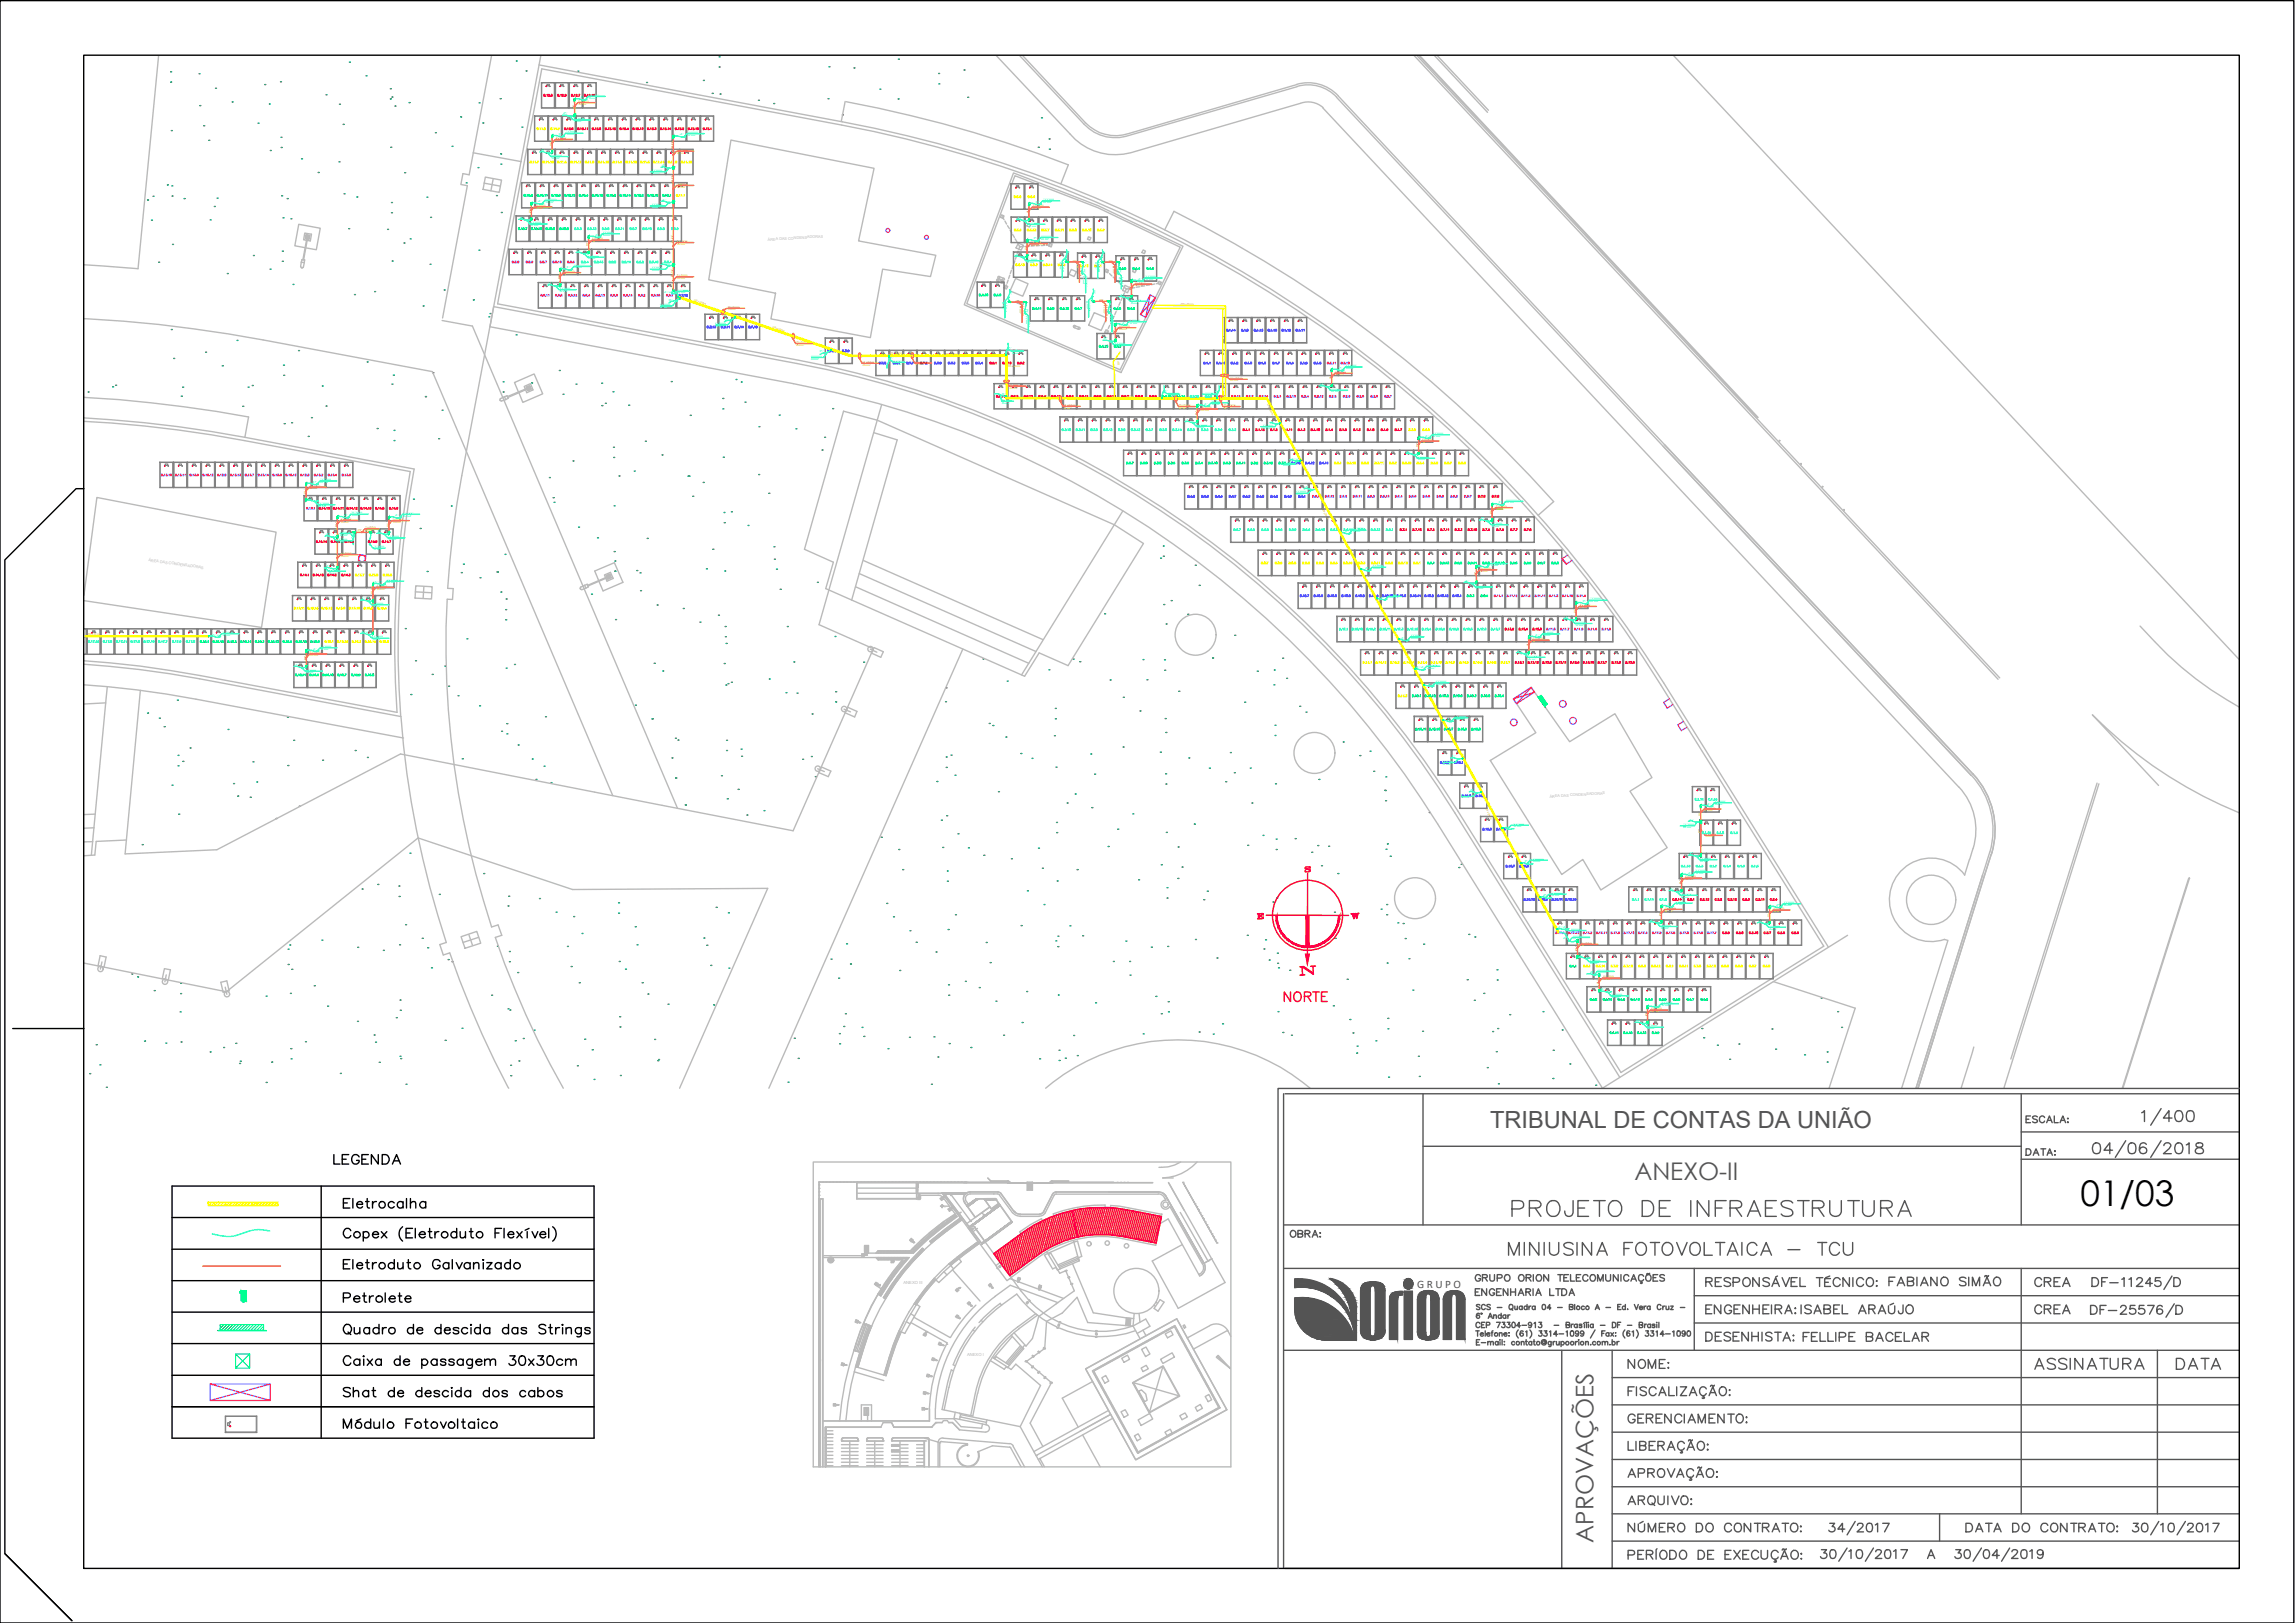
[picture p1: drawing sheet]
<svg xmlns="http://www.w3.org/2000/svg" width="420mm" height="297mm" viewBox="0 0 420 297" stroke-linecap="round" stroke-linejoin="round" font-family="sans-serif">
<defs><g id="words">
<text font-size="6.6" fill="#545454" x="275.5" y="224">PROJETO DE INFRAESTRUTURA</text>
<text font-size="6.5" x="380.9" y="220.8">01/03</text>
<text font-size="6.2" fill="#545454" x="390.9" y="207.1">1/400</text>
<text font-size="5.7" fill="#545454" x="274.8" y="231.1">MINIUSINA FOTOVOLTAICA - TCU</text>
<g font-size="5.3" fill="#545454">
<text x="371.5" y="251.9">ASSINATURA</text>
<text x="397.2" y="251.9">DATA</text>
</g>
<text font-size="4.9" fill="#f00" x="233.9" y="184.5">NORTE</text>
<text font-size="4.9" x="60" y="214.1">LEGENDA</text>
<g font-size="4.9" fill="#545454">
<text x="371.5" y="236.7">CREA</text>
<text x="371.5" y="241.7">CREA</text>
<text x="296.7" y="281.5">NÚMERO DO CONTRATO:</text>
</g>
<text font-size="4.4" fill="#f00" x="236.7" y="179.6">N</text>
<g font-size="4.4" fill="#545454">
<text x="299.2" y="216">ANEXO-II</text>
<text x="296.7" y="251.5">NOME:</text>
<text x="311.1" y="246.6">DESENHISTA:</text>
<text x="328.8" y="246.6">FELLIPE BACELAR</text>
<text x="291.7" y="282.3" transform="rotate(-90 291.7 282.3)">APROVAÇÕES</text>
</g>
<text font-size="4.4" x="61.7" y="262.5">Módulo Fotovoltaico</text>
<text font-size="4.3" fill="#545454" x="272.8" y="206.4">TRIBUNAL DE CONTAS DA UNIÃO</text>
<g font-size="4" fill="#f00">
<text x="229" y="169.3">E</text>
<text x="246.2" y="169.3">W</text>
</g>
<text font-size="4" fill="#545454" x="234.9" y="227.5">OBRA:</text>
<g font-size="3.1" fill="#f00">
<text x="112.5" y="23.3">+</text>
<text x="125.2" y="23.3">+</text>
<text x="127.7" y="23.3">+</text>
<text x="201.8" y="72.3">+</text>
<text x="204.3" y="72.3">+</text>
<text x="296.7" y="121">+</text>
</g>
<g font-size="3.1" fill="#0ff">
<text x="104.1" y="41.6">+</text>
<text x="116.8" y="41.6">+</text>
<text x="219.4" y="72.3">+</text>
</g>
<g font-size="3.1" fill="#f0f">
<text x="232.1" y="72.3">+</text>
<text x="241.7" y="90.7">+</text>
</g>
<text font-size="3.1" fill="#ff7f00" x="244.8" y="72.3">+</text>
<g font-size="3.1" fill="#ff0">
<text x="265.3" y="139.3">+</text>
<text x="280.8" y="164.4">+</text>
</g>
<g font-size="2.6" fill="#f00">
<text x="98.8" y="16.9">+</text>
<text x="101.2" y="16.9">+</text>
<text x="102" y="16.9">-</text>
<text x="104.4" y="16.9">-</text>
<text x="106.9" y="16.9">-</text>
<text x="108.3" y="23.3">-</text>
<text x="110.8" y="23.3">-</text>
<text x="115.7" y="23.3">-</text>
<text x="118.5" y="23.3">-</text>
<text x="121" y="23.3">-</text>
<text x="128.4" y="23.3">-</text>
<text x="187.3" y="72">-</text>
<text x="189.8" y="72">-</text>
<text x="192.3" y="72">-</text>
<text x="194.7" y="72">-</text>
<text x="197.6" y="72">-</text>
<text x="200" y="72">-</text>
<text x="205" y="72">-</text>
<text x="207.4" y="72">-</text>
<text x="227.2" y="78.3">-</text>
<text x="229.7" y="78.3">-</text>
<text x="234.2" y="78.3">+</text>
<text x="237.4" y="78.3">-</text>
<text x="239.2" y="78.3">+</text>
<text x="241.7" y="78.3">+</text>
<text x="244.5" y="78.3">+</text>
<text x="244.8" y="78.3">-</text>
<text x="247.3" y="78.3">-</text>
<text x="249.4" y="78.3">+</text>
<text x="250.1" y="78.3">-</text>
<text x="251.9" y="78.3">+</text>
<text x="254.4" y="78.3">+</text>
<text x="58.6" y="92.8">-</text>
<text x="61" y="92.8">-</text>
<text x="63.5" y="92.8">-</text>
<text x="66" y="92.8">-</text>
<text x="68.4" y="92.8">-</text>
<text x="70.9" y="92.8">-</text>
<text x="270.2" y="90.3">-</text>
<text x="272.7" y="90.3">-</text>
<text x="57.1" y="98.8">+</text>
<text x="60.3" y="98.8">-</text>
<text x="62.8" y="98.8">-</text>
<text x="67.4" y="98.8">-</text>
<text x="69.1" y="98.8">+</text>
<text x="255.4" y="96.7">+</text>
<text x="256.1" y="96.7">-</text>
<text x="257.9" y="96.7">+</text>
<text x="260.3" y="96.7">+</text>
<text x="261.1" y="96.7">-</text>
<text x="263.5" y="96.7">-</text>
<text x="266" y="96.7">-</text>
<text x="268.1" y="96.7">+</text>
<text x="271.3" y="96.7">-</text>
<text x="273" y="96.7">+</text>
<text x="273.8" y="96.7">-</text>
<text x="276.2" y="96.7">-</text>
<text x="278.7" y="96.7">-</text>
<text x="54.7" y="104.8">-</text>
<text x="57.1" y="104.8">-</text>
<text x="64.2" y="104.8">+</text>
<text x="274.8" y="114.7">+</text>
<text x="277.3" y="114.7">+</text>
<text x="278" y="114.7">-</text>
<text x="279.8" y="114.7">+</text>
<text x="279.8" y="121">-</text>
<text x="282.2" y="121">-</text>
<text x="284.7" y="121">-</text>
<text x="287.2" y="121">-</text>
<text x="290" y="121">-</text>
<text x="292.5" y="121">-</text>
<text x="297.4" y="121">-</text>
<text x="311.1" y="164">-</text>
<text x="313.6" y="164">-</text>
<text x="316.1" y="164">-</text>
<text x="318.6" y="164">-</text>
<text x="321.4" y="164">-</text>
<text x="323.8" y="164">-</text>
<text x="312.6" y="170.4">-</text>
<text x="314.3" y="170.4">+</text>
<text x="317.5" y="170.4">-</text>
<text x="319.6" y="170.4">+</text>
<text x="325.3" y="170.4">-</text>
<text x="327" y="170.4">+</text>
</g>
<g font-size="2.6" fill="#ff0">
<text x="98.1" y="23.3">-</text>
<text x="100.5" y="23.3">-</text>
<text x="96.3" y="29.3">+</text>
<text x="103.7" y="29.3">+</text>
<text x="106.2" y="29.3">+</text>
<text x="106.9" y="29.3">-</text>
<text x="109.4" y="29.3">-</text>
<text x="113.9" y="29.3">+</text>
<text x="117.1" y="29.3">-</text>
<text x="119.6" y="29.3">-</text>
<text x="123.5" y="35.3">-</text>
<text x="184.9" y="35.6">+</text>
<text x="187.3" y="35.6">+</text>
<text x="188" y="41.6">-</text>
<text x="189.8" y="41.6">+</text>
<text x="190.5" y="41.6">-</text>
<text x="192.3" y="41.6">+</text>
<text x="195.4" y="41.6">-</text>
<text x="197.6" y="41.6">+</text>
<text x="200" y="41.6">+</text>
<text x="185.9" y="48">-</text>
<text x="187.7" y="48">+</text>
<text x="190.9" y="48">-</text>
<text x="129.1" y="59.3">-</text>
<text x="136.9" y="59.3">-</text>
<text x="151.3" y="63.9">-</text>
<text x="159.8" y="66">+</text>
<text x="160.5" y="66">-</text>
<text x="168.3" y="66">-</text>
<text x="170" y="66">+</text>
<text x="173.2" y="66">-</text>
<text x="175" y="66">+</text>
<text x="177.8" y="66">+</text>
<text x="180.3" y="66">+</text>
<text x="257.5" y="78.3">-</text>
<text x="260" y="78.3">-</text>
<text x="245.9" y="84.3">+</text>
<text x="246.6" y="84.3">-</text>
<text x="248.4" y="84.3">+</text>
<text x="250.8" y="84.3">+</text>
<text x="254" y="84.3">-</text>
<text x="258.9" y="84.3">-</text>
<text x="261.1" y="84.3">+</text>
<text x="261.8" y="84.3">-</text>
<text x="263.5" y="84.3">+</text>
<text x="266" y="84.3">+</text>
<text x="67.4" y="104.8">-</text>
<text x="69.8" y="104.8">-</text>
<text x="230" y="102.7">+</text>
<text x="232.5" y="102.7">+</text>
<text x="235.7" y="102.7">-</text>
<text x="238.1" y="102.7">-</text>
<text x="240.2" y="102.7">+</text>
<text x="242.7" y="102.7">+</text>
<text x="245.9" y="102.7">-</text>
<text x="247.6" y="102.7">+</text>
<text x="248.4" y="102.7">-</text>
<text x="250.1" y="102.7">+</text>
<text x="252.6" y="102.7">+</text>
<text x="253.3" y="102.7">-</text>
<text x="255.4" y="102.7">+</text>
<text x="257.9" y="102.7">+</text>
<text x="56.8" y="117.1">-</text>
<text x="58.6" y="117.1">+</text>
<text x="59.3" y="117.1">-</text>
<text x="61.7" y="117.1">-</text>
<text x="63.5" y="117.1">+</text>
<text x="69.5" y="117.1">-</text>
<text x="249.4" y="121">-</text>
<text x="251.9" y="121">-</text>
<text x="254.4" y="121">-</text>
<text x="256.8" y="121">-</text>
<text x="259.3" y="121">-</text>
<text x="262.1" y="121">-</text>
<text x="264.6" y="121">-</text>
<text x="267.1" y="121">-</text>
<text x="269.5" y="121">-</text>
<text x="272" y="121">-</text>
<text x="274.8" y="121">-</text>
<text x="255.8" y="127">-</text>
<text x="271.3" y="151.3">-</text>
<text x="274.8" y="158">+</text>
<text x="289.6" y="176.4">-</text>
<text x="292.1" y="176.4">-</text>
<text x="294.6" y="176.4">-</text>
<text x="296.3" y="176.4">+</text>
<text x="299.2" y="176.4">+</text>
<text x="302.3" y="176.4">-</text>
<text x="304.1" y="176.4">+</text>
<text x="304.8" y="176.4">-</text>
<text x="306.6" y="176.4">+</text>
<text x="309.7" y="176.4">-</text>
<text x="311.5" y="176.4">+</text>
<text x="314.3" y="176.4">+</text>
<text x="316.8" y="176.4">+</text>
<text x="317.5" y="176.4">-</text>
<text x="319.3" y="176.4">+</text>
<text x="320" y="176.4">-</text>
<text x="321.7" y="176.4">+</text>
</g>
<g font-size="2.6" fill="#0ff">
<text x="103" y="23.3">-</text>
<text x="99.5" y="29.3">-</text>
<text x="94.5" y="41.3">-</text>
<text x="107.2" y="41.3">-</text>
<text x="112.5" y="41.3">-</text>
<text x="119.9" y="41.3">-</text>
<text x="122.8" y="41.3">-</text>
<text x="184.9" y="41.6">+</text>
<text x="185.2" y="41.6">-</text>
<text x="103.7" y="47.6">-</text>
<text x="105.5" y="47.6">+</text>
<text x="107.9" y="47.6">+</text>
<text x="111.1" y="47.6">-</text>
<text x="113.6" y="47.6">-</text>
<text x="115.7" y="47.6">+</text>
<text x="118.2" y="47.6">+</text>
<text x="185.2" y="48">+</text>
<text x="193.3" y="48">-</text>
<text x="98.8" y="53.6">-</text>
<text x="100.5" y="53.6">+</text>
<text x="101.2" y="53.6">-</text>
<text x="123.5" y="53.6">+</text>
<text x="181.7" y="53.6">-</text>
<text x="199.3" y="48.3">+</text>
<text x="131.9" y="59.3">-</text>
<text x="203.6" y="56.1">-</text>
<text x="205.3" y="56.1">+</text>
<text x="163" y="66">-</text>
<text x="185.2" y="66">+</text>
<text x="201.1" y="63.1">-</text>
<text x="215.2" y="72">-</text>
<text x="217.7" y="72">-</text>
<text x="243.1" y="72">-</text>
<text x="193.7" y="78.3">+</text>
<text x="194.4" y="78.3">-</text>
<text x="196.1" y="78.3">+</text>
<text x="199.3" y="78.3">-</text>
<text x="201.1" y="78.3">+</text>
<text x="203.9" y="78.3">+</text>
<text x="206.4" y="78.3">+</text>
<text x="209.5" y="78.3">-</text>
<text x="211.3" y="78.3">+</text>
<text x="212" y="78.3">-</text>
<text x="213.8" y="78.3">+</text>
<text x="216.6" y="78.3">+</text>
<text x="217" y="78.3">-</text>
<text x="219.4" y="78.3">-</text>
<text x="221.5" y="78.3">+</text>
<text x="222.2" y="78.3">-</text>
<text x="224" y="78.3">+</text>
<text x="256.1" y="84.3">+</text>
<text x="256.5" y="84.3">-</text>
<text x="55.7" y="92.8">-</text>
<text x="237.4" y="90.3">-</text>
<text x="59.6" y="98.8">+</text>
<text x="225.1" y="96.7">+</text>
<text x="228.2" y="96.7">-</text>
<text x="230" y="96.7">+</text>
<text x="230.7" y="96.7">-</text>
<text x="232.5" y="96.7">+</text>
<text x="235.7" y="96.7">-</text>
<text x="238.1" y="96.7">-</text>
<text x="240.2" y="96.7">+</text>
<text x="245.9" y="96.7">-</text>
<text x="247.6" y="96.7">+</text>
<text x="248.4" y="96.7">-</text>
<text x="250.1" y="96.7">+</text>
<text x="252.9" y="96.7">+</text>
<text x="270.6" y="96.7">+</text>
<text x="66.3" y="110.8">-</text>
<text x="267.8" y="108.7">+</text>
<text x="270.2" y="108.7">+</text>
<text x="16.2" y="117.1">-</text>
<text x="18" y="117.1">+</text>
<text x="18.7" y="117.1">-</text>
<text x="21.2" y="117.1">-</text>
<text x="23.3" y="117.1">+</text>
<text x="26.5" y="117.1">-</text>
<text x="28.2" y="117.1">+</text>
<text x="28.9" y="117.1">-</text>
<text x="30.7" y="117.1">+</text>
<text x="31.4" y="117.1">-</text>
<text x="33.9" y="117.1">-</text>
<text x="38.5" y="117.1">+</text>
<text x="40.9" y="117.1">+</text>
<text x="66.3" y="117.1">+</text>
<text x="244.5" y="114.7">+</text>
<text x="247.6" y="114.7">-</text>
<text x="249.4" y="114.7">+</text>
<text x="250.1" y="114.7">-</text>
<text x="251.9" y="114.7">+</text>
<text x="254.4" y="114.7">+</text>
<text x="257.2" y="114.7">+</text>
<text x="260.3" y="114.7">-</text>
<text x="262.1" y="114.7">+</text>
<text x="262.8" y="114.7">-</text>
<text x="264.6" y="114.7">+</text>
<text x="267.8" y="114.7">-</text>
<text x="269.5" y="114.7">+</text>
<text x="272.3" y="114.7">+</text>
<text x="285.4" y="114.7">-</text>
<text x="287.5" y="114.7">+</text>
<text x="53.3" y="123.1">+</text>
<text x="277.3" y="121">-</text>
<text x="260.3" y="127">+</text>
<text x="262.8" y="127">+</text>
<text x="266" y="133">+</text>
<text x="267.4" y="145.3">-</text>
<text x="310.1" y="146">-</text>
<text x="312.6" y="146">-</text>
<text x="273.8" y="151.3">-</text>
<text x="311.5" y="152">-</text>
<text x="313.3" y="152">+</text>
<text x="315.7" y="152">+</text>
<text x="277.3" y="158">+</text>
<text x="306.9" y="158">+</text>
<text x="307.6" y="158">-</text>
<text x="309.4" y="158">+</text>
<text x="310.1" y="158">-</text>
<text x="312.2" y="158">+</text>
<text x="314.7" y="158">+</text>
<text x="317.1" y="158">+</text>
<text x="317.9" y="158">-</text>
<text x="319.6" y="158">+</text>
<text x="281.5" y="164">-</text>
<text x="298.4" y="164">-</text>
<text x="300.9" y="164">-</text>
<text x="303.4" y="164">-</text>
<text x="305.9" y="164">-</text>
<text x="284" y="170.4">+</text>
<text x="302.3" y="170.4">-</text>
<text x="304.1" y="170.4">+</text>
<text x="320" y="170.4">-</text>
<text x="322.4" y="170.4">-</text>
<text x="288.9" y="176.4">+</text>
<text x="293.2" y="182.4">-</text>
<text x="299.5" y="188.7">-</text>
</g>
<g font-size="2.6" fill="#ff7f00">
<text x="122.1" y="29.3">-</text>
<text x="124.2" y="29.3">+</text>
<text x="121" y="35.3">-</text>
<text x="121.4" y="47.6">-</text>
<text x="124.2" y="53.6">-</text>
<text x="197.6" y="48.3">-</text>
<text x="203.9" y="48.7">+</text>
<text x="165.8" y="66">-</text>
<text x="167.6" y="66">+</text>
<text x="203.6" y="63.1">-</text>
<text x="184.9" y="72">-</text>
<text x="56.4" y="123.1">-</text>
<text x="308.7" y="164">-</text>
<text x="286.5" y="176.4">+</text>
<text x="290.7" y="182.4">-</text>
</g>
<g font-size="2.6" fill="#0f0">
<text x="95.2" y="35.3">+</text>
<text x="97.7" y="35.3">+</text>
<text x="100.9" y="35.3">-</text>
<text x="102.7" y="35.3">+</text>
<text x="105.1" y="35.3">+</text>
<text x="107.9" y="35.3">+</text>
<text x="111.1" y="35.3">-</text>
<text x="115.4" y="35.3">+</text>
<text x="118.5" y="35.3">-</text>
<text x="102.3" y="41.3">-</text>
<text x="187.3" y="41.6">+</text>
<text x="103.4" y="53.6">+</text>
<text x="121.7" y="53.6">-</text>
<text x="179.2" y="53.6">-</text>
<text x="181" y="53.6">+</text>
<text x="204.6" y="48.7">-</text>
<text x="206.4" y="48.7">+</text>
<text x="209.5" y="48.7">-</text>
<text x="134.4" y="59.3">-</text>
<text x="188.7" y="56.1">-</text>
<text x="190.9" y="56.1">+</text>
<text x="191.6" y="56.1">-</text>
<text x="193.3" y="56.1">+</text>
<text x="196.5" y="56.1">-</text>
<text x="206" y="56.1">-</text>
<text x="150.6" y="63.9">+</text>
<text x="162.6" y="66">+</text>
<text x="183.4" y="66">-</text>
<text x="182.4" y="72">-</text>
<text x="210.3" y="72">-</text>
<text x="222.6" y="72">-</text>
<text x="231.8" y="78.3">+</text>
<text x="206" y="84.3">-</text>
<text x="207.8" y="84.3">+</text>
<text x="211" y="84.3">-</text>
<text x="212.7" y="84.3">+</text>
<text x="215.5" y="84.3">+</text>
<text x="218" y="84.3">+</text>
<text x="218.7" y="84.3">-</text>
<text x="220.5" y="84.3">+</text>
<text x="223" y="84.3">+</text>
<text x="223.7" y="84.3">-</text>
<text x="226.1" y="84.3">-</text>
<text x="228.2" y="84.3">+</text>
<text x="230.7" y="84.3">+</text>
<text x="233.2" y="84.3">+</text>
<text x="235.7" y="84.3">+</text>
<text x="239.9" y="90.3">-</text>
<text x="242.7" y="96.7">+</text>
<text x="260.3" y="102.7">+</text>
<text x="261.1" y="102.7">-</text>
<text x="262.8" y="102.7">+</text>
<text x="266" y="102.7">-</text>
<text x="267.8" y="102.7">+</text>
<text x="270.6" y="102.7">+</text>
<text x="273" y="102.7">+</text>
<text x="273.8" y="102.7">-</text>
<text x="276.2" y="102.7">-</text>
<text x="278.7" y="102.7">-</text>
<text x="280.5" y="102.7">+</text>
<text x="283.3" y="102.7">+</text>
<text x="69.1" y="110.8">-</text>
<text x="252.6" y="108.7">+</text>
<text x="36" y="117.1">+</text>
<text x="39.2" y="117.1">-</text>
<text x="43.4" y="117.1">+</text>
<text x="44.1" y="117.1">-</text>
<text x="46.6" y="117.1">-</text>
<text x="49" y="117.1">-</text>
<text x="51.2" y="117.1">+</text>
<text x="53.6" y="117.1">+</text>
<text x="54.3" y="117.1">-</text>
<text x="56.1" y="117.1">+</text>
<text x="64.2" y="123.1">-</text>
<text x="66" y="123.1">+</text>
<text x="257.9" y="127">+</text>
<text x="261.1" y="127">-</text>
<text x="263.5" y="127">-</text>
<text x="266" y="127">-</text>
<text x="267.8" y="127">+</text>
<text x="268.5" y="127">-</text>
<text x="270.9" y="127">-</text>
<text x="273" y="127">+</text>
<text x="259.3" y="133">-</text>
<text x="261.1" y="133">+</text>
<text x="261.8" y="133">-</text>
<text x="263.5" y="133">+</text>
<text x="266.7" y="133">-</text>
<text x="269.2" y="133">-</text>
<text x="266" y="139">-</text>
<text x="269.5" y="145.3">+</text>
<text x="279" y="164">-</text>
<text x="324.6" y="170.4">+</text>
<text x="298.4" y="182.4">-</text>
<text x="300.9" y="182.4">-</text>
<text x="303.4" y="182.4">-</text>
<text x="305.9" y="182.4">-</text>
<text x="308.3" y="182.4">-</text>
<text x="311.1" y="182.4">-</text>
<text x="293.9" y="188.7">+</text>
<text x="294.6" y="188.7">-</text>
<text x="296.3" y="188.7">+</text>
<text x="297" y="188.7">-</text>
<text x="302" y="188.7">-</text>
</g>
<g font-size="2.6" fill="#f0f">
<text x="93.5" y="47.6">-</text>
<text x="95.2" y="47.6">+</text>
<text x="97.7" y="47.6">+</text>
<text x="100.9" y="47.6">-</text>
<text x="105.8" y="53.6">+</text>
<text x="109" y="53.6">-</text>
<text x="111.5" y="53.6">-</text>
<text x="113.9" y="53.6">-</text>
<text x="116.1" y="53.6">+</text>
<text x="118.5" y="53.6">+</text>
<text x="240.2" y="66">-</text>
<text x="242.7" y="66">-</text>
<text x="244.8" y="66">+</text>
<text x="225.4" y="72">-</text>
<text x="227.9" y="72">-</text>
<text x="232.8" y="72">-</text>
<text x="235.3" y="72">-</text>
<text x="238.1" y="72">-</text>
<text x="245.5" y="72">-</text>
<text x="248" y="72">-</text>
<text x="250.5" y="72">-</text>
<text x="253.3" y="72">-</text>
<text x="36.3" y="86.4">+</text>
<text x="39.5" y="86.4">-</text>
<text x="49" y="86.4">+</text>
<text x="52.2" y="86.4">-</text>
<text x="54.7" y="86.4">-</text>
<text x="244.8" y="90.3">-</text>
<text x="247.6" y="90.3">-</text>
<text x="250.1" y="90.3">-</text>
<text x="257.5" y="90.3">-</text>
<text x="260.3" y="90.3">-</text>
<text x="262.8" y="90.3">-</text>
<text x="267.8" y="90.3">-</text>
<text x="283.6" y="102.7">-</text>
<text x="270.9" y="108.7">-</text>
<text x="272.7" y="108.7">+</text>
<text x="273.4" y="108.7">-</text>
<text x="275.2" y="108.7">+</text>
<text x="275.9" y="108.7">-</text>
<text x="278.3" y="108.7">-</text>
<text x="280.5" y="108.7">+</text>
<text x="282.9" y="108.7">+</text>
<text x="283.6" y="108.7">-</text>
<text x="285.4" y="108.7">+</text>
<text x="286.1" y="108.7">-</text>
<text x="287.9" y="108.7">+</text>
<text x="280.5" y="114.7">-</text>
<text x="282.9" y="114.7">-</text>
<text x="284.7" y="114.7">+</text>
<text x="290" y="114.7">+</text>
<text x="290.7" y="114.7">-</text>
<text x="292.5" y="114.7">+</text>
<text x="286.5" y="170.4">+</text>
<text x="287.2" y="170.4">-</text>
<text x="289.6" y="170.4">-</text>
<text x="291.7" y="170.4">+</text>
<text x="294.2" y="170.4">+</text>
<text x="296.7" y="170.4">+</text>
<text x="297.4" y="170.4">-</text>
<text x="299.2" y="170.4">+</text>
<text x="299.9" y="170.4">-</text>
<text x="304.8" y="170.4">-</text>
<text x="306.9" y="170.4">+</text>
<text x="309.4" y="170.4">+</text>
<text x="310.1" y="170.4">-</text>
</g>
<g font-size="2.6" fill="#00f">
<text x="224.4" y="60">-</text>
<text x="226.1" y="60">+</text>
<text x="229" y="60">+</text>
<text x="231.4" y="60">+</text>
<text x="233.9" y="60">+</text>
<text x="234.6" y="60">-</text>
<text x="236.4" y="60">+</text>
<text x="153.8" y="63.9">-</text>
<text x="219.4" y="66">+</text>
<text x="222.6" y="66">-</text>
<text x="224.4" y="66">+</text>
<text x="226.8" y="66">+</text>
<text x="229.7" y="66">+</text>
<text x="232.8" y="66">-</text>
<text x="234.6" y="66">+</text>
<text x="235.3" y="66">-</text>
<text x="237.1" y="66">+</text>
<text x="233.9" y="84.3">-</text>
<text x="236.4" y="84.3">-</text>
<text x="238.1" y="84.3">+</text>
<text x="238.8" y="84.3">-</text>
<text x="241.3" y="84.3">-</text>
<text x="243.4" y="84.3">+</text>
<text x="217" y="90.3">-</text>
<text x="219.8" y="90.3">-</text>
<text x="222.2" y="90.3">-</text>
<text x="227.2" y="90.3">-</text>
<text x="229.7" y="90.3">-</text>
<text x="232.5" y="90.3">-</text>
<text x="237.8" y="108.7">-</text>
<text x="239.9" y="108.7">+</text>
<text x="242.4" y="108.7">+</text>
<text x="243.1" y="108.7">-</text>
<text x="244.8" y="108.7">+</text>
<text x="248" y="108.7">-</text>
<text x="250.5" y="108.7">-</text>
<text x="255.1" y="108.7">+</text>
<text x="255.8" y="108.7">-</text>
<text x="257.5" y="108.7">+</text>
<text x="258.2" y="108.7">-</text>
<text x="260" y="108.7">+</text>
<text x="260.7" y="108.7">-</text>
<text x="263.2" y="108.7">-</text>
<text x="265.6" y="108.7">-</text>
<text x="263.5" y="139">-</text>
<text x="266.7" y="145.3">+</text>
<text x="284" y="164">-</text>
<text x="286.8" y="164">-</text>
</g>
<g font-size="2.6" fill="#808080">
<text x="225.1" y="66">-</text>
<text x="314" y="152">-</text>
</g>
<text font-size="2.1" fill="#545454" x="259.4" y="235.7">G R U P O</text>
<g font-size=".8" fill="#bababa">
<text x="196" y="224.2">ANEXO II</text>
<text x="165.4" y="234.9">ANEXO III</text>
<text x="177" y="248.2">ANEXO I</text>
</g>
<g font-size=".4" fill="#0ff">
<text x="107.8" y="17.6">2 x Cabos</text>
<text x="103.2" y="20.9">Ø1&quot;</text>
<text x="105.1" y="21.8">2 x Cabos</text>
<text x="105.2" y="22.3">#6 mm²</text>
<text x="106.4" y="18">Ø1&quot;</text>
<text x="107.9" y="18.1">#6 mm²</text>
<text x="99.1" y="27.7">Ø1&quot;</text>
<text x="101" y="28.5">2 x Cabos</text>
<text x="101" y="29.1">#6 mm²</text>
<text x="102.3" y="24.7">Ø1&quot;</text>
<text x="103.7" y="24.2">2 x Cabos</text>
<text x="103.8" y="24.8">#6 mm²</text>
<text x="124.5" y="24.8">Ø1&quot;</text>
<text x="125.9" y="24.3">2 x Cabos</text>
<text x="125.9" y="24.8">#6 mm²</text>
<text x="119.4" y="31.3">2 x Cabos</text>
<text x="119.4" y="31.8">#6 mm²</text>
<text x="121.2" y="30.4">Ø1&quot;</text>
<text x="95.2" y="40">Ø1&quot;</text>
<text x="97.2" y="40.9">2 x Cabos</text>
<text x="97.2" y="41.4">#6 mm²</text>
<text x="98.5" y="37">Ø1&quot;</text>
<text x="99.9" y="36.6">2 x Cabos</text>
<text x="99.9" y="37.1">#6 mm²</text>
<text x="119.4" y="37.6">3 x Cabos</text>
<text x="119.4" y="38.1">#6 mm²</text>
<text x="121.2" y="36.7">Ø1&quot;</text>
<text x="186.4" y="40.1">Ø1&quot;</text>
<text x="188.3" y="41">2 x Cabos</text>
<text x="188.3" y="41.5">#6 mm²</text>
<text x="189.7" y="37.1">Ø1&quot;</text>
<text x="191.1" y="36.7">2 x Cabos</text>
<text x="191.1" y="37.2">#6 mm²</text>
<text x="105.7" y="46.1">Ø1&quot;</text>
<text x="107.7" y="47">2 x Cabos</text>
<text x="107.7" y="47.5">#6 mm²</text>
<text x="109" y="43.1">Ø1&quot;</text>
<text x="110.4" y="42.7">2 x Cabos</text>
<text x="110.4" y="43.2">#6 mm²</text>
<text x="186" y="46.8">Ø1&quot;</text>
<text x="188" y="47.7">2 x Cabos</text>
<text x="189.3" y="43.8">Ø1&quot;</text>
<text x="190.7" y="43.3">2 x Cabos</text>
<text x="190.7" y="43.8">#6 mm²</text>
<text x="194.1" y="47.9" transform="rotate(90 194.1 47.9)">#6 mm²</text>
<text x="194.6" y="47.9" transform="rotate(90 194.6 47.9)">2 x Cabos</text>
<text x="195.5" y="45.9" transform="rotate(90 195.5 45.9)">Ø1&quot;</text>
<text x="200.6" y="47.9" transform="rotate(90 200.6 47.9)">#6 mm²</text>
<text x="201.1" y="47.9" transform="rotate(90 201.1 47.9)">2 x Cabos</text>
<text x="202" y="45.9" transform="rotate(90 202 45.9)">Ø1&quot;</text>
<text x="100.5" y="52.1">Ø1&quot;</text>
<text x="102.5" y="52.9">2 x Cabos</text>
<text x="102.5" y="53.4">#6 mm²</text>
<text x="103.8" y="49.1">Ø1&quot;</text>
<text x="105.2" y="48.6">2 x Cabos</text>
<text x="105.2" y="49.1">#6 mm²</text>
<text x="119.4" y="49.1">2 x Cabos</text>
<text x="119.4" y="49.6">#6 mm²</text>
<text x="121.2" y="48.3">Ø1&quot;</text>
<text x="121.7" y="53.7">Ø1.1/4&quot;</text>
<text x="124.1" y="53.2">8 x Cabos</text>
<text x="124.1" y="53.7">#6 mm²</text>
<text x="185" y="53.2" transform="rotate(90 185 53.2)">Ø1&quot;</text>
<text x="188" y="48.2">#6 mm²</text>
<text x="198.3" y="50.6" transform="rotate(90 198.3 50.6)">#6 mm²</text>
<text x="198.4" y="49.2" transform="rotate(90 198.4 49.2)">Ø1&quot;</text>
<text x="198.8" y="50.6" transform="rotate(90 198.8 50.6)">2 x Cabos</text>
<text x="200.3" y="53.1" transform="rotate(90 200.3 53.1)">Ø1&quot;</text>
<text x="204.9" y="50.6" transform="rotate(90 204.9 50.6)">#6 mm²</text>
<text x="204.9" y="49.2" transform="rotate(90 204.9 49.2)">Ø1&quot;</text>
<text x="205.4" y="50.6" transform="rotate(90 205.4 50.6)">2 x Cabos</text>
<text x="208.4" y="51.2">Ø1&quot;</text>
<text x="209.8" y="50.7">2 x Cabos</text>
<text x="209.8" y="51.3">#6 mm²</text>
<text x="120.9" y="55.9">4 x Cabos</text>
<text x="120.9" y="56.4">#6 mm²</text>
<text x="122.4" y="55">Ø1&quot;</text>
<text x="131" y="59.4">4 x Cabos</text>
<text x="131" y="59.9">#6 mm²</text>
<text x="132.5" y="58.5">Ø1&quot;</text>
<text x="183.6" y="55.2" transform="rotate(90 183.6 55.2)">#6 mm²</text>
<text x="184.1" y="55.2" transform="rotate(90 184.1 55.2)">2 x Cabos</text>
<text x="187.9" y="57.9" transform="rotate(90 187.9 57.9)">#6 mm²</text>
<text x="187.9" y="56.5" transform="rotate(90 187.9 56.5)">Ø1&quot;</text>
<text x="188.4" y="57.9" transform="rotate(90 188.4 57.9)">2 x Cabos</text>
<text x="198.9" y="55.1" transform="rotate(90 198.9 55.1)">#6 mm²</text>
<text x="199.4" y="55.1" transform="rotate(90 199.4 55.1)">2 x Cabos</text>
<text x="203.2" y="57.8" transform="rotate(88 203.2 57.8)">#6 mm²</text>
<text x="203.2" y="56.4" transform="rotate(90 203.2 56.4)">Ø1&quot;</text>
<text x="203.7" y="57.8" transform="rotate(90 203.7 57.8)">2 x Cabos</text>
<text x="205.1" y="54.2">Ø1&quot;</text>
<text x="205.4" y="59.2">Ø1&quot;</text>
<text x="206.8" y="58.7">2 x Cabos</text>
<text x="206.8" y="59.3">#6 mm²</text>
<text x="207.1" y="55">2 x Cabos</text>
<text x="207.1" y="55.6">#6 mm²</text>
<text x="148.5" y="65.3">4 x Cabos</text>
<text x="148.5" y="65.9">#6 mm²</text>
<text x="150.1" y="64.5">Ø1&quot;</text>
<text x="162.9" y="65.7">Ø1&quot;</text>
<text x="184.5" y="63.8">Ø1&quot;</text>
<text x="185.3" y="64.2">2 x Cabos</text>
<text x="185.3" y="64.7">#6 mm²</text>
<text x="202.1" y="62.1">Ø1&quot;</text>
<text x="204.1" y="63">2 x Cabos</text>
<text x="204.1" y="63.5">#6 mm²</text>
<text x="163.7" y="66.2">2 x Cabos</text>
<text x="163.7" y="66.7">#6 mm²</text>
<text x="213.1" y="71.7">Ø1&quot;</text>
<text x="222.4" y="71.7">Ø1&quot;</text>
<text x="241.8" y="70.4">Ø1&quot;</text>
<text x="243.8" y="71.3">2 x Cabos</text>
<text x="243.8" y="71.8">#6 mm²</text>
<text x="245" y="67.5">Ø1&quot;</text>
<text x="246.4" y="67">2 x Cabos</text>
<text x="246.5" y="67.5">#6 mm²</text>
<text x="183.5" y="72.3" transform="rotate(-3 183.5 72.3)">Ø1&quot;</text>
<text x="183.5" y="73.3">2 x Cabos</text>
<text x="183.5" y="73.9">#6 mm²</text>
<text x="213.9" y="72">2 x Cabos</text>
<text x="213.9" y="72.5">#6 mm²</text>
<text x="217.2" y="77">Ø1&quot;</text>
<text x="219.2" y="77.9">2 x Cabos</text>
<text x="220.4" y="74.1">Ø1&quot;</text>
<text x="220.6" y="72.1">4 x Cabos</text>
<text x="220.6" y="72.6">#6 mm²</text>
<text x="221.8" y="73.6">2 x Cabos</text>
<text x="221.9" y="74.1">#6 mm²</text>
<text x="232.7" y="77.3">Ø1&quot;</text>
<text x="219.2" y="78.4">#6 mm²</text>
<text x="231.2" y="78">2 x Cabos</text>
<text x="231.2" y="78.5">#6 mm²</text>
<text x="257.6" y="82.9">Ø1&quot;</text>
<text x="259.6" y="83.8">2 x Cabos</text>
<text x="260.9" y="79.9">Ø1&quot;</text>
<text x="262.3" y="79.4">2 x Cabos</text>
<text x="262.3" y="80">#6 mm²</text>
<text x="57.3" y="88.4">Ø1&quot;</text>
<text x="58.7" y="87.9">2 x Cabos</text>
<text x="58.7" y="88.4">#6 mm²</text>
<text x="234.9" y="84.8">6 x Cabos</text>
<text x="234.9" y="85.3">#6 mm²</text>
<text x="236.4" y="84.1">Ø1.1/4&quot;</text>
<text x="238.9" y="89.3">Ø1&quot;</text>
<text x="259.6" y="84.3">#6 mm²</text>
<text x="56.4" y="91.4">Ø1&quot;</text>
<text x="58.3" y="92.3">2 x Cabos</text>
<text x="58.3" y="92.8">#6 mm²</text>
<text x="63" y="94.4">Ø1&quot;</text>
<text x="64.4" y="94">3 x Cabos</text>
<text x="64.4" y="94.5">#6 mm²</text>
<text x="72.4" y="94.5">Ø1&quot;</text>
<text x="73.8" y="94.1">1 x Cabos</text>
<text x="73.9" y="94.6">#6 mm²</text>
<text x="237.3" y="90.1">4 x Cabos</text>
<text x="237.3" y="90.6">#6 mm²</text>
<text x="271.1" y="95.1">Ø1&quot;</text>
<text x="273.1" y="96">2 x Cabos</text>
<text x="274.4" y="92.1">Ø1&quot;</text>
<text x="275.8" y="91.6">2 x Cabos</text>
<text x="275.8" y="92.1">#6 mm²</text>
<text x="59.7" y="98">Ø1&quot;</text>
<text x="61.7" y="98.8">3 x Cabos</text>
<text x="61.7" y="99.4">#6 mm²</text>
<text x="62.2" y="97.6">1 x Cabos</text>
<text x="62.3" y="98.1">#6 mm²</text>
<text x="64.6" y="98.7" transform="rotate(-90 64.6 98.7)">Ø1&quot;</text>
<text x="67.6" y="99.4" transform="rotate(-90 67.6 99.4)">Ø1&quot;</text>
<text x="68.4" y="100.2">1 x Cabos</text>
<text x="68.5" y="100.7">#6 mm²</text>
<text x="69.2" y="97.4">Ø1&quot;</text>
<text x="71.1" y="98.3">1 x Cabos</text>
<text x="71.2" y="98.8">#6 mm²</text>
<text x="246.3" y="97.4">Ø1&quot;</text>
<text x="247.7" y="96.9">4 x Cabos</text>
<text x="247.7" y="97.4">#6 mm²</text>
<text x="273.1" y="96.5">#6 mm²</text>
<text x="59.7" y="103.7">Ø1&quot;</text>
<text x="60.2" y="104.4">4 x Cabos</text>
<text x="60.2" y="105">#6 mm²</text>
<text x="68.5" y="106.7">Ø1.1/4&quot;</text>
<text x="70.9" y="106.2">6 x Cabos</text>
<text x="71" y="106.8">#6 mm²</text>
<text x="250" y="104.1">Ø1&quot;</text>
<text x="251.4" y="103.7">4 x Cabos</text>
<text x="251.4" y="104.2">#6 mm²</text>
<text x="268.3" y="106.5">Ø1&quot;</text>
<text x="270.2" y="107.3">2 x Cabos</text>
<text x="270.2" y="107.9">#6 mm²</text>
<text x="271.5" y="103.5">Ø1&quot;</text>
<text x="272.9" y="103">2 x Cabos</text>
<text x="272.9" y="103.5">#6 mm²</text>
<text x="66.3" y="109.7">Ø1.1/4&quot;</text>
<text x="68.2" y="110.6">4 x Cabos</text>
<text x="68.2" y="111.1">#6 mm²</text>
<text x="252.9" y="109.5">Ø1&quot;</text>
<text x="254.3" y="109">4 x Cabos</text>
<text x="254.3" y="109.5">#6 mm²</text>
<text x="286.5" y="113.1">Ø1&quot;</text>
<text x="289.8" y="110.2">Ø1&quot;</text>
<text x="291.2" y="109.7">2 x Cabos</text>
<text x="291.2" y="110.2">#6 mm²</text>
<text x="38.9" y="116.3">Ø1.1/4&quot;</text>
<text x="40.8" y="115.9">8 x Cabos</text>
<text x="40.8" y="116.4">#6 mm²</text>
<text x="57.3" y="118.9">Ø1&quot;</text>
<text x="58.7" y="118.4">2 x Cabos</text>
<text x="58.8" y="118.9">#6 mm²</text>
<text x="66.3" y="115.8">Ø1.1/4&quot;</text>
<text x="68.2" y="116.7">6 x Cabos</text>
<text x="68.2" y="117.2">#6 mm²</text>
<text x="256.5" y="117">Ø1&quot;</text>
<text x="258.4" y="116.5">2 x Cabos</text>
<text x="258.4" y="117">#6 mm²</text>
<text x="277.8" y="119.3">Ø1&quot;</text>
<text x="281.1" y="116.4">Ø1&quot;</text>
<text x="282.5" y="115.9">2 x Cabos</text>
<text x="282.5" y="116.4">#6 mm²</text>
<text x="288.5" y="114">2 x Cabos</text>
<text x="288.5" y="114.5">#6 mm²</text>
<text x="54.1" y="121.9">Ø1&quot;</text>
<text x="56" y="122.8">2 x Cabos</text>
<text x="56" y="123.3">#6 mm²</text>
<text x="259.3" y="122.3">Ø1.1/4&quot;</text>
<text x="261.3" y="121.9">6 x Cabos</text>
<text x="261.3" y="122.4">#6 mm²</text>
<text x="261.5" y="125.3">Ø1.1/4&quot;#6 mm²</text>
<text x="262.9" y="124.9">6 x Cabos</text>
<text x="279.8" y="120.2">2 x Cabos</text>
<text x="279.8" y="120.7">#6 mm²</text>
<text x="265" y="131.7">Ø1&quot;</text>
<text x="266.4" y="131.3">2 x Cabos</text>
<text x="266.4" y="131.8">#6 mm²</text>
<text x="264.1" y="139.4">2 x Cabos</text>
<text x="264.1" y="139.9">#6 mm²</text>
<text x="265.8" y="138.6">Ø1&quot;</text>
<text x="267.5" y="145.6">2 x Cabos</text>
<text x="267.5" y="146.1">#6 mm²</text>
<text x="269.2" y="144.8">Ø1&quot;</text>
<text x="312.6" y="147.3">Ø1&quot;</text>
<text x="314" y="146.8">2 x Cabos</text>
<text x="314" y="147.3">#6 mm²</text>
<text x="275.6" y="151.5">Ø1&quot;</text>
<text x="277.2" y="150.9">2 x Cabos</text>
<text x="277.2" y="151.4">#6 mm²</text>
<text x="308.2" y="151">2 x Cabos</text>
<text x="308.2" y="151.5">#6 mm²</text>
<text x="309.3" y="150.2">Ø1&quot;</text>
<text x="279.1" y="157.8">Ø1&quot;</text>
<text x="280.7" y="157.3">2 x Cabos</text>
<text x="280.7" y="157.8">#6 mm²</text>
<text x="309.1" y="159.9">Ø1&quot;</text>
<text x="309.3" y="156.4">Ø1&quot;</text>
<text x="310.5" y="159.5">2 x Cabos</text>
<text x="310.5" y="160">#6 mm²</text>
<text x="311.3" y="157.3">2 x Cabos</text>
<text x="311.3" y="157.8">#6 mm²</text>
<text x="282.6" y="164.1">Ø1&quot;</text>
<text x="284.1" y="163.6">4 x Cabos</text>
<text x="284.1" y="164.1">#6 mm²</text>
<text x="305.4" y="165.6">Ø1&quot;</text>
<text x="305.8" y="162.9">Ø1&quot;</text>
<text x="306.8" y="165.2">3 x Cabos</text>
<text x="306.8" y="165.7">#6 mm²</text>
<text x="307.8" y="163.7">2 x Cabos</text>
<text x="307.8" y="164.3">#6 mm²</text>
<text x="325.2" y="165.8">Ø1&quot;</text>
<text x="326.6" y="165.3">2 x Cabos</text>
<text x="326.6" y="165.8">#6 mm²</text>
<text x="285.3" y="169.9">Ø1.1/4&quot;</text>
<text x="286.3" y="171.9">Ø1&quot;</text>
<text x="287.7" y="170.2">6 x Cabos</text>
<text x="287.7" y="170.7">#6 mm²</text>
<text x="288.1" y="171.4">4 x Cabos</text>
<text x="288.1" y="171.9">#6 mm²</text>
<text x="302.1" y="168.6">Ø1&quot;</text>
<text x="304.1" y="169.5">3 x Cabos</text>
<text x="304.1" y="170">#6 mm²</text>
<text x="321.9" y="168.7">Ø1&quot;</text>
<text x="323.9" y="169.6">2 x Cabos</text>
<text x="323.9" y="170.1">#6 mm²</text>
<text x="289.1" y="175.1">Ø1&quot;</text>
<text x="291.1" y="176">4 x Cabos</text>
<text x="291.1" y="176.5">#6 mm²</text>
<text x="291.2" y="178.1">Ø1&quot;</text>
<text x="292.6" y="177.7">2 x Cabos</text>
<text x="292.6" y="178.2">#6 mm²</text>
<text x="293.1" y="181.3">Ø1&quot;</text>
<text x="295.1" y="182.1">2 x Cabos</text>
<text x="295.1" y="182.7">#6 mm²</text>
<text x="302.9" y="184.1">Ø1&quot;</text>
<text x="304.2" y="183.6">2 x Cabos</text>
<text x="304.2" y="184.1">#6 mm²</text>
<text x="299.6" y="187">Ø1&quot;</text>
<text x="301.5" y="187.9">2 x Cabos</text>
<text x="301.5" y="188.4">#6 mm²</text>
</g>
<g font-size=".4" fill="#ff7f00">
<text x="105.2" y="20" transform="rotate(-90 105.2 20)">Ø1&quot;</text>
<text x="105.9" y="18.7">2 x Cabos</text>
<text x="106" y="19.2">#6 mm²</text>
<text x="101" y="26.7" transform="rotate(-90 101 26.7)">Ø1&quot;</text>
<text x="101.8" y="25.4">2 x Cabos</text>
<text x="101.9" y="25.9">#6 mm²</text>
<text x="123.2" y="27.3" transform="rotate(-90 123.2 27.3)">Ø1.1/4&quot;</text>
<text x="124" y="27.6">2 x Cabos</text>
<text x="124" y="28.1">#6 mm²</text>
<text x="123.2" y="33.4" transform="rotate(-90 123.2 33.4)">Ø1.1/4&quot;</text>
<text x="124" y="33.9">4 x Cabos</text>
<text x="124" y="34.4">#6 mm²</text>
<text x="97.2" y="39" transform="rotate(-90 97.2 39)">Ø1&quot;</text>
<text x="98" y="37.7">2 x Cabos</text>
<text x="98" y="38.3">#6 mm²</text>
<text x="188.3" y="39.1" transform="rotate(-90 188.3 39.1)">Ø1&quot;</text>
<text x="189.1" y="37.8">2 x Cabos</text>
<text x="189.1" y="38.3">#6 mm²</text>
<text x="107.7" y="45.1" transform="rotate(-90 107.7 45.1)">Ø1&quot;</text>
<text x="108.5" y="43.8">2 x Cabos</text>
<text x="108.5" y="44.3">#6 mm²</text>
<text x="123.2" y="44.4" transform="rotate(-90 123.2 44.4)">Ø1.1/4&quot;</text>
<text x="124" y="44.3">6 x Cabos</text>
<text x="124" y="44.8">#6 mm²</text>
<text x="188" y="45.7" transform="rotate(-90 188 45.7)">Ø1&quot;</text>
<text x="188.8" y="44.5">2 x Cabos</text>
<text x="188.8" y="45">#6 mm²</text>
<text x="196.4" y="47.9">Ø1&quot;</text>
<text x="203" y="47.9">Ø1&quot;</text>
<text x="102.5" y="51" transform="rotate(-90 102.5 51)">Ø1&quot;</text>
<text x="103.3" y="49.8">2 x Cabos</text>
<text x="103.3" y="50.3">#6 mm²</text>
<text x="123.2" y="50.7" transform="rotate(-90 123.2 50.7)">Ø1.1/4&quot;</text>
<text x="124" y="50.6">8 x Cabos</text>
<text x="124" y="51.1">#6 mm²</text>
<text x="197.2" y="48.7" transform="rotate(90 197.2 48.7)">#6 mm²</text>
<text x="197.7" y="48.7" transform="rotate(90 197.7 48.7)">2 x Cabos</text>
<text x="203.8" y="48.7" transform="rotate(88 203.8 48.7)">#6 mm²</text>
<text x="204.3" y="48.7" transform="rotate(90 204.3 48.7)">2 x Cabos</text>
<text x="207.1" y="53.2" transform="rotate(-90 207.1 53.2)">Ø1&quot;</text>
<text x="207.9" y="51.9">2 x Cabos</text>
<text x="207.9" y="52.4">#6 mm²</text>
<text x="127" y="55" transform="rotate(18 127 55)">100 x 50mm</text>
<text x="133.3" y="56.3">12 x Cabos</text>
<text x="133.3" y="56.8">#6 mm²</text>
<text x="141.4" y="60" transform="rotate(18 141.4 60)">100 x 50mm</text>
<text x="186" y="55.2">Ø1&quot;</text>
<text x="186.7" y="56" transform="rotate(90 186.7 56)">#6 mm²</text>
<text x="187.2" y="56" transform="rotate(90 187.2 56)">2 x Cabos</text>
<text x="201.3" y="55.1">Ø1&quot;</text>
<text x="202.1" y="55.9" transform="rotate(90 202.1 55.9)">#6 mm²</text>
<text x="202.6" y="55.9" transform="rotate(90 202.6 55.9)">2 x Cabos</text>
<text x="204.9" y="59.9">2 x Cabos</text>
<text x="216.2" y="55.8">200 x 50mm</text>
<text x="145.8" y="62.8">12 x Cabos</text>
<text x="145.8" y="63.3">#6 mm²</text>
<text x="162.9" y="64.9" transform="rotate(-1 162.9 64.9)">100 x 50mm</text>
<text x="173.1" y="64.9">100 x 50mm</text>
<text x="204.1" y="61.2" transform="rotate(-90 204.1 61.2)">Ø1&quot;</text>
<text x="204.9" y="60.4">#6 mm²</text>
<text x="157.9" y="66.4">12 x Cabos</text>
<text x="157.9" y="66.9">#6 mm²</text>
<text x="167.6" y="66.4">12 x Cabos</text>
<text x="167.6" y="66.9">#6 mm²</text>
<text x="184.4" y="67.2" transform="rotate(-1 184.4 67.2)">100 x 50mm</text>
<text x="184.8" y="70.6">14 x Cabos</text>
<text x="184.9" y="71.1">#6 mm²</text>
<text x="204.9" y="66.8" transform="rotate(-90 204.9 66.8)">Ø1&quot;</text>
<text x="225.3" y="69.3">14 x Cabos</text>
<text x="225.3" y="69.8">#6 mm²</text>
<text x="243.8" y="69.5" transform="rotate(-90 243.8 69.5)">Ø1&quot;</text>
<text x="244.5" y="68.2">2 x Cabos</text>
<text x="244.6" y="68.7">#6 mm²</text>
<text x="190.1" y="72.7" transform="rotate(-1 190.1 72.7)">100 x 50mm</text>
<text x="194.7" y="74.2">12 x Cabos</text>
<text x="194.7" y="74.8">#6 mm²</text>
<text x="205.2" y="72.7" transform="rotate(-1 205.2 72.7)">100 x 50mm</text>
<text x="215.8" y="74.3">16 x Cabos</text>
<text x="215.9" y="74.8">#6 mm²</text>
<text x="219.2" y="76" transform="rotate(-90 219.2 76)">Ø1&quot;</text>
<text x="219.9" y="74.7">2 x Cabos</text>
<text x="220" y="75.3">#6 mm²</text>
<text x="224.1" y="74.3">20 x Cabos</text>
<text x="224.1" y="74.8">#6 mm²</text>
<text x="231.9" y="74" transform="rotate(64 231.9 74)">100 x 50mm</text>
<text x="259.6" y="81.9" transform="rotate(-90 259.6 81.9)">Ø1&quot;</text>
<text x="260.4" y="80.6">2 x Cabos</text>
<text x="260.4" y="81.1">#6 mm²</text>
<text x="56.8" y="89.1">2 x Cabos</text>
<text x="56.8" y="89.6">#6 mm²</text>
<text x="56" y="90.3" transform="rotate(-90 56 90.3)">Ø1&quot;</text>
<text x="62.5" y="95.1">3 x Cabos</text>
<text x="62.5" y="95.7">#6 mm²</text>
<text x="71.9" y="95.2">1 x Cabos</text>
<text x="72" y="95.7">#6 mm²</text>
<text x="242" y="93.1" transform="rotate(65 242 93.1)">100 x 50mm</text>
<text x="273.1" y="94.1" transform="rotate(-90 273.1 94.1)">Ø1&quot;</text>
<text x="273.9" y="92.8">2 x Cabos</text>
<text x="273.9" y="93.3">#6 mm²</text>
<text x="61.7" y="96.4" transform="rotate(-90 61.7 96.4)">Ø1&quot;</text>
<text x="62.5" y="101.4">4 x Cabos</text>
<text x="62.5" y="101.9">#6 mm²</text>
<text x="65.5" y="97.3">Ø1&quot;</text>
<text x="66.9" y="96.7">1 x Cabos</text>
<text x="67" y="97.2">#6 mm²</text>
<text x="71.2" y="96.5" transform="rotate(-90 71.2 96.5)">Ø1&quot;</text>
<text x="69" y="107.4">2 x Cabos</text>
<text x="69" y="107.9">#6 mm²</text>
<text x="270.3" y="105.4" transform="rotate(-90 270.3 105.4)">Ø1&quot;</text>
<text x="271" y="104.2">2 x Cabos</text>
<text x="271" y="104.7">#6 mm²</text>
<text x="68.2" y="108.7" transform="rotate(-90 68.2 108.7)">Ø1.1/4&quot;</text>
<text x="288.5" y="112.1" transform="rotate(-90 288.5 112.1)">Ø1&quot;</text>
<text x="289.3" y="110.9">2 x Cabos</text>
<text x="289.3" y="111.4">#6 mm²</text>
<text x="16" y="116.3">100 x 50 mm</text>
<text x="56.8" y="119.6">2 x Cabos</text>
<text x="279.9" y="118.3" transform="rotate(-90 279.9 118.3)">Ø1&quot;</text>
<text x="280.6" y="117">2 x Cabos</text>
<text x="280.6" y="117.5">#6 mm²</text>
<text x="56" y="120.8" transform="rotate(-90 56 120.8)">Ø1&quot;</text>
<text x="56.9" y="120.1">#6 mm²</text>
<text x="271.9" y="147.9" transform="rotate(64 271.9 147.9)">100 x 50mm</text>
<text x="311.3" y="149.3" transform="rotate(-90 311.3 149.3)">Ø1&quot;</text>
<text x="312.1" y="148">2 x Cabos</text>
<text x="312.1" y="148.5">#6 mm²</text>
<text x="311.2" y="152.5" transform="rotate(-90 311.2 152.5)">Ø1&quot;</text>
<text x="312.3" y="152.8">2 x Cabos</text>
<text x="312.3" y="153.3">#6 mm²</text>
<text x="307.8" y="161.9" transform="rotate(-90 307.8 161.9)">Ø1&quot;</text>
<text x="308.6" y="160.6">2 x Cabos</text>
<text x="308.6" y="161.1">#6 mm²</text>
<text x="304.1" y="167.6" transform="rotate(-90 304.1 167.6)">Ø1&quot;</text>
<text x="304.9" y="166.3">4 x Cabos</text>
<text x="304.9" y="166.9">#6 mm²</text>
<text x="323.9" y="167.8" transform="rotate(-90 323.9 167.8)">Ø1&quot;</text>
<text x="324.7" y="166.4">2 x Cabos</text>
<text x="324.7" y="167">#6 mm²</text>
<text x="288.8" y="174" transform="rotate(-90 288.8 174)">Ø1&quot;</text>
<text x="289.6" y="172.7">4 x Cabos</text>
<text x="289.6" y="173.2">#6 mm²</text>
<text x="293.5" y="178.9">2 x Cabos</text>
<text x="293.5" y="179.4">#6 mm²</text>
<text x="292.7" y="180.2" transform="rotate(-90 292.7 180.2)">Ø1&quot;</text>
<text x="301.6" y="186" transform="rotate(-90 301.6 186)">Ø1&quot;</text>
<text x="302.3" y="184.7">2 x Cabos</text>
<text x="302.3" y="185.2">#6 mm²</text>
</g>
</g></defs>
<!-- layer: ARQUITETURA -->
<g fill="none" stroke="#bababa" stroke-width=".25">
<path d="M29 10.1l-3.7 39.1-9.9-.7M90 10.1l-4.1 21.9-1.1-.2-.4 2 1.2 .2-4.6 24.2M98.7 11.9l55.5 10.4a226.4 226.4 0 0 1 150.4 102.7l30.1 48.3M99 10.1l-8.6 46M99.2 12.6l54.9 10.3a225.6 225.6 0 0 1 149.9 102.4l29.9 47.9-37.1 23.1-29.9-47.9a182.1 182.1 0 0 0-120.9-82.5l-54.9-10.3zM154.7 18.6l-.7 3.7M154.9 18.6a227 227 0 0 1 40.7 11.6l-1.4 3.4M182.4 10.1l13.5 14.4a10.9 10.9 0 0 0 11.1 3.5l31.1-9.1M186.6 10.1l11.9 12.6a7.8 7.8 0 0 0 7.6 2.3l31.4-9.1M187.2 10.1l11.5 12.4a7.7 7.7 0 0 0 7.9 2l30.8-9M237.4 15.4a7.5 7.5 0 0 1 7.6 2.1M237.5 15.8a7.1 7.1 0 0 1 7.2 2"/>
<path d="M238.1 18.9a4.1 4.1 0 0 1 4.1 .8M242.1 19.7l116.5 124.3M244.7 17.8l116.2 124.1-56.4-60.3M245 17.6l116.2 124.1M258.9 10.1l106.9 114.2M259.4 10.1l106.7 114M259.7 10.1l62.1 66.4M259.9 10.1l62 66.3M262.6 10.1l9.7 10.5M263.1 10.1l9.4 10.1M306.4 10.1l103.5 110.6M86.7 28l8.7 1.6"/>
<path d="M88.6 33.5l3 .6M88.9 32.4l2.9 .6-.4 2.2-3-.5zM90.3 32.7l-.4 2.2M133.8 25.6l26.2 5.2-2.8 13.3 14.1 2.6-1 3.9-8.7-1.3-2.3 12.5-18.2-3.4 .9-4.7-12.2-2.5zM183.3 39.3l.5 .2-.2 .5-.4-.2zM183.5 39.7l.3 .5M185.5 31.7l15.6 6 15.5 7.4-11.4 23.1-28.7-12.4zM185.8 32.2l15.2 5.8 15.1 7.2-11 22.5-28.1-12.1zM15.4 58.3a236.5 236.5 0 0 1 32.8 3.9l31 5.8 33 77.6M55.1 48.8l.1 .2M55.2 48l-.2 .8M55.2 48l.5 .1"/>
<path d="M55.2 49l.1 .1M55.3 47.5l-.1 .5M55.3 47.5l.4 .1M55.4 47.5h-.1M55.5 47.5l.7-4.1h.1l-.7 4.2M55.5 48.9l-.2 .1M55.7 47.5l.1 .1M55.8 47.7l-.3 1.2M55.8 42.7l1.2 .2-.2 1.2-1.2-.2zM55.8 45.3l-1.8-.3 .7-4 3.9 .8-.7 3.9-1.9-.3M56 43.3h.1M56 43.6h.1"/>
<path d="M56 43.5v.1M56 43.1h.1M56.1 43.1h.1M56.1 43v.1M56.1 43.7h-.2l.1-.7 .7 .1-.1 .7-.3-.1M56.2 43.6l-.1-.3 .3-.2 .2 .3-.2 .2M56.2 43.5l-.1-.2 .3-.1 .1 .2-.1 .1M56.2 43.4l.1 .1M56.3 43.4h.1M56.3 43.2v-.2v.2M56.5 43.7h.1M56.5 43.6v.1"/>
<path d="M56.6 43.2h.1M56.6 43.1v.1M56.6 43.4h-.1l.1 .1M80.9 58.7l5.6 1 37.5 88.2M90.4 56.1l-5.9 31a167.3 167.3 0 0 0-2.5 20.6h1l-.2 2h-.9a163.7 163.7 0 0 0 8.1 60l1.2-.4 .7 1.9-1.2 .4a159.9 159.9 0 0 0 12.4 27.6M90.4 56.1l55.5 10.4a181.2 181.2 0 0 1 120.5 82.3l30.1 48.4M90.4 56.1l-.7 3.7 55.5 10.4a177.5 177.5 0 0 1 118 80.6l30.2 48.4 44.8-28M184.9 50.4l-.2 .6M184.9 42.1l.4 .6M185.2 49.5l-.2 .6M185.4 42.9l.3 .6M185.5 48.6l-.2 .6"/>
<path d="M185.8 43.7l.4 .6M185.9 51l2.3 .9-1 2.3-2.3-1zM186.2 55.4l.9 .4M186.3 44.5l.3 .6M186.4 55.1l.9 .3 .1 .3-.3 .1M186.4 55.1l-.2 .1 .1 .2M186.4 44.5l1 .4-.5 .9-.9-.4zM186.5 55.1l-.1 .4M187.1 55.4l-.1 .3M191.3 44.9h-.7M192.2 44.5l.4 .2-.2 .5-.4-.2zM192.3 44.9h-.7"/>
<path d="M196.1 49.3l1 .4-.5 .9-.9-.4zM196.6 59.9l.8 .4M196.7 59.6l.9 .3 .1 .3-.2 .1M196.8 59.6l-.3 .1 .1 .2M196.8 59.6l-.1 .4M197.5 59.9l-.1 .3M199.3 43.3l.4 .2-.2 .5-.4-.2zM200.3 57.2l2.3 1-1 2.3-2.3-1zM202.5 49.3l.4 .2-.2 .4-.4-.2zM202.6 49.6l.3 .3M203.1 50.1l.4 .4M203.2 59.5l-.3 .6"/>
<path d="M203.6 58.7l-.3 .6M203.8 50.7l.5 .4M204 57.9l-.3 .5M204.3 57l-.2 .6M204.5 51.3l.4 .5M205.1 52l.5 .4M205.9 52.6l.2 .3M206 52.2l.8 .4-.4 1-.9-.4zM206.2 53l-.2 .3M206.8 52.8l-.6 .1M207.6 49.2l.4 .3-.2 .4-.5-.2zM207.7 52.6l-.6 .1"/>
<path d="M208.7 52.5l-.7 .1M209.5 52.3l-.5 .1M210.5 52.1l-.6 .1M211.4 52l-.6 .1M212.2 51.5l.4 .2-.2 .4-.4-.2zM212.3 51.8l-.6 .1M213.2 42.1l1.7-3.4a230.8 230.8 0 0 1 69.5 53.1l-2.8 2.5M15.4 77.1a214.4 214.4 0 0 1 29.3 3.5l30.4 5.7a177.5 177.5 0 0 0-2.4 44.1l-36-6.8a173.1 173.1 0 0 0-21.3-2.7M15.4 72.7a244.1 244.1 0 0 1 30.1 3.6l-.7 3.7M15.4 76.5a229.1 229.1 0 0 1 29.4 3.5M91.5 73.2l.1 .1M91.6 73.3l.2 .1"/>
<path d="M92.4 72.6l-.8 .3-.1 .3M92.4 72.6l.2 .5M92.8 72.4l.1 .1M92.8 72.5l-.4 .1M92.8 72.5l.2 .3M92.9 72.6l3.8-1.6 .1 .1-3.8 1.7M93 72.9l-1.2 .5M93 72.8v.1M94.9 71.7l-.7-1.7 3.6-1.6 1.6 3.7-3.7 1.5-.7-1.7M96 70.7l1.1-.5 .5 1.2-1.2 .5zM96.4 71.1l-.1-.2 .6-.3 .3 .6-.6 .3-.1-.3M96.4 70.9h.1"/>
<path d="M96.5 70.9h-.1M96.6 71l.1-.2 .3 .1-.1 .3h-.3M96.6 71.3v.1M96.6 71l.2-.2 .2 .1-.1 .3-.2-.1M96.6 71.4h.1M96.6 71l.1 .1M96.6 70.7l.1 .2M96.8 71.1h.1M96.8 71h.1M96.8 71v.1M96.9 71.2v.2M96.9 70.7h.1"/>
<path d="M97 70.9h.1l-.1 .1M97.1 71.2h.1M97.1 71.1v.1M154.4 75.3l6.2 1.6 43.4 19.1 5.3 3.5-13.8 22.3-5.3-2.3-2.6 4.3-36.4-16.1 1.4-4.8-5.3-2.4zM160 79.2l4.3 1.3-8.4 29.3M161.4 74l-11.5 40.3 10 4.4-14.7 33.3-71.9-14-33.6 17.5-16.8 .8 2.8-29.9M44.8 80l31 5.8a176 176 0 0 0-2.4 45.3l-36.9-6.9a183.8 183.8 0 0 0-21.1-2.6M205.6 93.5l-18.6 30M304.7 81.4l56.5 60.2M15.4 109l2.3-18 32.8 6.4-2.6 17.4-32.5-4.9M76 108.3l3 .2M76.1 107.2l3 .2-.1 2.2-3-.1z"/>
<path d="M77.6 107.4l-.1 2M106.2 107.7l.1 .1M106.3 107.8l.2 .1M107 107.1l-.7 .3-.1 .3M107 107.1l.3 .5M107.4 107l-.4 .1M107.5 106.9l.1 .1M107.5 107l.2 .3M107.6 107.1l3.8-1.6 .1 .1-3.9 1.7M107.7 107.4l-1.2 .5M107.7 107.3v.1M109.6 106.2l-.7-1.7 3.6-1.5 1.5 3.6-3.6 1.5-.8-1.7"/>
<path d="M110.7 105.2l1.1-.4 .5 1.1-1.2 .5zM111.1 105.4h.1M111.1 105.6l-.1-.2 .6-.3 .3 .6-.6 .3-.1-.3M111.2 105.4h-.1M111.3 105.6l.1-.3 .3 .2-.1 .2h-.3M111.3 105.9h.1M111.3 105.2v.2M111.3 105.5l.2-.1 .2 .1-.1 .2h-.3M111.3 105.5l.1 .1M111.3 105.2l.1 .2M111.5 105.6h.1M111.5 105.5l-.1 .1"/>
<path d="M111.5 105.7l.1 .2-.1-.1M111.5 105.2l.1 .1M111.5 105.2h.1M111.6 105.2h.1M111.8 105.7h.1M111.8 105.4l-.2 .1M111.8 105.6v.1M156.7 107.4l31.6 14M157.3 105l32.4 14.2M158.1 102.6l32.8 14.4M159.3 118.8l1.2 .6M160 118.5l1.7 .8-.5 1-1.6-.8z"/>
<path d="M176.3 118.8l-35.5 80.4M391.8 114.6a66.1 66.1 0 0 0 18.1 14.8M15.4 125.3a169.9 169.9 0 0 1 20.5 2.7l38 7.1M19.3 128.7l-2.6 27.8M19.6 125.7l-.3 2.9-3.9 .2M73.4 131.1a171.8 171.8 0 0 0 8.3 41.4l-1.2 .4 .7 1.9 1.1-.4a169.2 169.2 0 0 0 10.8 24.8M154.5 129.8l1.2 .5M155.2 129.4l1.7 .8-.4 1-1.8-.7zM277.1 127.9l3.2-2.1 7.1 9.9 8.3-5.1 6.7 11.7-4 2.5 6.8 10.3-12.1 7.8-3.3-5.6-3.9 2.7-13.1-20.8 8.4-5.1zM17 154l-1.6 .1M17.2 151.5l-1.8 .1M17.4 149l-2 .1"/>
<path d="M23.2 153.7l-5.6 .3-.2 2.5-2 .1M149.7 140.7l1.2 .5M150.4 140.4l1.7 .7-.5 1-1.7-.7zM358.6 144a11.5 11.5 0 0 1 2.6 11.3l-.6 2M360.6 157.3l-.9 2.9M360.9 141.9a14.6 14.6 0 0 1 3.4 14M361.2 141.6a15 15 0 0 1 3.4 14.8M364.3 155.9l-13.5 43.3M364.5 156.4l-13.4 42.8M364.5 156.4l-13.3 42.8 3-9.9M383.9 143.3l-15.8 50.5M384.3 143.5l-17.4 55.7"/>
<path d="M395.2 143.7l-12.1-12.9a80.4 80.4 0 0 0 26.8 17.9M15.4 176.3l26 5.2 35.1-28.1 28.3 9.4 35.7-.2-16.1 36.6M18.3 174.9l1.1 .3-.4 1.8-1.1-.2zM18.7 176.1l-.3 1.3M30.1 177.3l1.1 .2-.4 1.9-1.1-.3zM30.4 178.4l-.2 1.3M40.4 179.8l1.1-.3 .5 1.8-1.1 .3zM84.4 171.4l2.9-.9 .7 2.1-2.9 1zM85.9 171.1l.6 1.9M87.6 171.6l-2.8 .9M324.7 179.6l14.9 4.9-4.7 14.7M356 171.9l.6 .2-8.5 27.1"/>
<path d="M359.7 160.1a7.6 7.6 0 0 0-10-2 7.6 7.6 0 0 0-3.1 9.8 7.6 7.6 0 0 0 9.4 4M400.7 160.8l-12.2 38.4M400.8 160.8l-12.1 38.4M41.2 180.7l.3 1.3M191.4 199.2a37.6 37.6 0 0 1 48.5 0M361.4 191.6l-2.4 7.6M148.9 212.7h76.4v55.8h-76.4zM149.9 216.4h.1M149.9 219.4h.1M149.9 217.5h.1M149.9 216.9h.1M149.9 218.8h.1"/>
<path d="M149.9 218.1h.1M149.9 216.9v51.6v-49.1M149.9 216.4v3M149.9 216.3l27.1 .1M150.6 216.4h.1M151.2 216.4h.1M151.8 216.4h.1M152.5 216.4h.1M153.1 216.4h.1M153.8 216.4h.1M154.4 216.4h.1M155 216.4h.1"/>
<path d="M155.7 216.4h.1M156.3 216.4h.1M156.8 216.4h11v3h-11zM156.9 218.4h19.9M156.9 217.5h10.9M156.9 216.4h.1M157.6 216.4h.1M158.2 216.4h.1M158.8 216.4h.1M159.5 216.4h.1M160.1 216.4h.1M160.7 216.4h.1"/>
<path d="M161.4 216.4h.1M162 216.4h.1M162.6 216.4h.1M163.3 216.4h.1M163.9 216.4h.1M164.5 216.4h.1M165.2 216.4h.1M165.8 216.4h.1M166.5 216.4h.1M167.1 216.4h.1M167.7 216.4h.1M167.8 216.5h.1"/>
<path d="M167.8 216.6h.1M167.8 216.7h.1M167.8 216.8h.1M167.8 216.9h.1M167.8 217h.1M167.8 217.1h.1M167.8 217.2h.1M167.8 217.3h.1M167.8 217.4h.1M167.8 217.5h.1M167.8 217.6h.1M167.8 217.7h.1"/>
<path d="M167.8 217.8h.1M167.8 217.9h.1M167.8 218h.1M167.8 218.1h.1M167.8 218.2h.1M167.8 218.3h.1M167.8 216.5v1.9v-1.9M167.8 218.4h4.5M167.8 216.4h17M167.9 218.4v1M168 219.1h.4v.4h-.4zM168.1 219.3h.2v.1h-.2z"/>
<path d="M168.2 219.3h.1M168.2 218.8h.1M168.2 218.7v.1M168.2 219.4h.1M168.2 219.3l.1 .1zM168.2 218.7h.1M168.2 219.3v-.5v.5M168.3 219.4h.1M168.3 219.3h.1M168.3 218.7v.1M168.4 216.4h.1M169 216.4h.1"/>
<path d="M169.6 216.4h.1M170.3 216.4h.1M170.9 216.4h.1M171.5 216.4h.1M171.9 218.8l.4 .1 .4 .3M172.1 219.4l.4-.3 .2 .3-.3 .3zM172.2 216.4h.1M172.3 219.4l.1-.1 .1 .1-.1 .1zM172.4 219.4h.1M172.4 219.4v-.1v.1M172.5 219.4h.1M172.5 218.4h.1"/>
<path d="M172.5 219.4h-.1M172.5 218.4h4.3M172.6 218.4h.1M172.6 218.4v.1M172.7 218.4h.1M172.7 218.4v.1M172.7 219.2l2.5 3.5-2.4 1.8M172.8 218.8l.3 .2M172.8 219.1h.1M172.8 218.4h.1M172.8 219.1l-.4 .3M172.8 218.4v.1"/>
<path d="M172.8 218.8l6.5 8.8M172.8 216.4h.1M172.8 218.6h3.9M172.9 219h.1M172.9 219l-.1 .1M172.9 218.4h.1M172.9 219.1h-.1M172.9 218.4v.1M173 218.4h.1M173 218.4v.1M173 219.1l2.8 3.8M173.1 218.4v.1"/>
<path d="M173.1 218.4h.1M173.1 218.8l6.7 8.9zM173.2 218.8l-.4-.3-.5-.1 .8 .4M173.2 218.4h.1M173.2 218.4v.1M173.3 218.4v.1M173.3 218.4h.1M173.4 218.4h.1M173.4 218.4v.1M173.4 216.4h.1M173.5 218.4h.1M173.5 218.4v.1"/>
<path d="M173.6 218.4h.1M173.6 218.4v.1M173.7 218.4h.1M173.7 218.4v.1M173.8 218.4h.1M173.8 218.4v.1M173.9 218.4h.1M173.9 218.4v.1M174 218.4h.1M174 218.4v.1M174.1 216.4h.1M174.1 218.4h.1"/>
<path d="M174.1 218.4v.1M174.1 218.6l3.5 4.8M174.1 218.6h.2M174.1 218.6l-.1 .2M174.2 218.4h.1M174.2 218.4v.1M174.3 218.4h.1M174.3 218.4v.1M174.4 218.4v.1M174.4 218.4h.1M174.5 218.4h.1M174.5 218.4v.1"/>
<path d="M174.6 218.4v.1M174.7 218.4v.1M174.7 216.4h.1M174.8 218.4v.1M174.8 218.4h.1M174.9 218.4v.1M175 218.4v.1M175.1 218.4v.1M175.1 218.4h.1M175.2 218.4v.1M175.3 218.4v.1M175.3 216.4h.1"/>
<path d="M175.4 218.4h.1M175.4 218.4v.1M175.5 218.4v.1M175.6 218.4v.1M175.7 218.4h.1M175.7 218.4v.1M175.8 218.4v.1M175.9 218.4v.1M176 216.4h.1M176 218.4h.1M176 218.4v.1M176.1 218.4v.1"/>
<path d="M176.2 218.4v.1M176.3 218.4h.1M176.3 218.4v.1M176.4 218.4v.1M176.5 218.4v.1M176.6 218.4h.1M176.6 216.4h.1M176.6 218.4v.1M176.7 218.4v.1M176.7 218.4h.1M176.7 218.4l-3.9 .1M176.8 218.4h.1"/>
<path d="M176.8 218.4v.1M177 216.4h.1M177.2 216.4h7.6M177.6 218.5h5M177.6 218.2h5M177.6 218.1h5M177.6 218.5a.87 .87 0 0 0-.7 1.4l.4 .5M177.6 218.2a1.21 1.21 0 0 0-1 1.9l.4 .5M177.6 218.1a1.25 1.25 0 0 0-1 2l.4 .5M177.9 220l.2 .2M178 220l.1 .1M178 220h.1"/>
<path d="M178 219.9h.1M178 219.9v.1M178 219.9l.1 .2M178.1 219.9h.1M178.1 219.9l.1 .1-.1-.1M178.1 219.9v.1M178.1 220h.1M178.1 219.9l.1 .1M178.1 219.9l-.1 .1M178.1 220h-.1M178.1 220l-.1 .1 .1-.1M178.1 220v.1v-.1"/>
<path d="M178.1 219.9l-.2 .1M178.1 220l-.1 .1M178.2 219.9v.1M178.2 220l-.4 .3M178.3 219.9l-.1-.1 .1 .2M178.3 219.8v.1l-.1-.1M178.3 219.8h.1M178.3 219.8l.1 .1M178.4 219.7v.2l-.1-.2M178.4 219.7l-.3 .2M178.4 219.7l.1 .1M178.5 219.7v.1"/>
<path d="M178.5 219.6l.1 .1M178.5 219.8l-.3 .2M178.6 219.7l-.1-.1 .1 .2M178.6 219.6v.1M178.6 219.6h.1M178.6 219.5l.1 .2-.1-.2M178.6 219.5l.1 .2-.1-.1M178.6 219.5h.1M178.6 219.5l-.2 .2M178.6 219.5l.1 .2zM178.6 219.5l.1 .2M178.7 219.5h.1"/>
<path d="M178.7 219.6l-.1-.1 .2 .1M178.7 219.4l.1 .2-.1-.1M178.7 219.4h.1M178.7 219.4l.1 .2zM178.7 219.4l.2 .2M178.8 219.4h.1M178.8 219.4l-1.8 1.3 .2-.2M178.8 219.4l.1 .2M178.8 219.4l-.2 .1M178.8 219.4l-1.8 1.3M178.8 219.4h.3M178.8 219.4l.1 .1-.1-.1"/>
<path d="M178.8 219.4l.1 .1v-.1M178.9 219.6l-.4 .2M178.9 219.5h.1M178.9 219.4l.1 .1zM179 219.4h.1M179 219.4l-1.9 1.4M179 219.4h1.2M179.1 219.4l-.2 .2M179.1 219.4l-2 1.4M180.2 219.4h2l.1 .1M180.2 219.4l.1 .2M180.2 219.4l1 1.5-2.6 1.9-1.5-2"/>
<path d="M180.2 219.4h.1M180.2 219.4h2v.1M180.2 219.4v.1M180.3 219.4v.1M180.3 219.4v.2v-.2M180.3 219.4v.2M180.3 219.5h2M180.3 219.6h.2M180.3 219.6l1.2 1.6 1.3-1M180.4 219.4v.2M180.4 219.4v.2v-.2M180.5 219.4v.2v-.2"/>
<path d="M180.5 219.4v.2M180.6 219.4v.1M180.6 219.4v.1zM180.6 219.5h.1M180.7 219.4v.1M180.7 219.4h-.5l.1 .2 2-.1M180.7 219.4h1.5M180.7 219.5l-.2 .1M180.8 219.4v.1v-.1M180.8 219.5h.1M180.8 219.4v.1M180.8 215.6l.6 .6h3"/>
<path d="M180.8 215.6l.6 .5h3.1M180.9 219.4v.1M181 219.4v.1M181 219.5h.1M181.1 219.5h.1M181.1 219.4v.1M181.1 219.4v.1zM181.1 219.4h.1M181.2 219.4v.1M181.2 219.4v.1v-.1M181.2 219.5h.1M181.3 219.5h.1"/>
<path d="M181.3 219.4h.1M181.3 219.4v.1M181.3 219.4v.1v-.1M181.4 219.4v.1M181.5 219.5h.1M181.5 219.4v.1M181.5 219.4h.1M181.6 219.4v.1v-.1M181.6 219.4v.1M181.6 219.4h.1M181.6 219.4v.1l.1-.1M181.7 219.5h.1"/>
<path d="M181.7 219.4v.1M181.7 219.4v.1v-.1M181.7 219.4h.1M181.8 219.4v.1v-.1M181.8 219.5h.1M181.8 219.4h.1M181.8 219.4v.1M181.9 219.5h.1M181.9 219.4v.1M181.9 219.4h.1M182 219.4v.1M182 219.4h.1"/>
<path d="M182.1 219.5h.1M182.1 219.4v.1M182.1 219.4h.1M182.1 219.4v.1v-.1M182.2 219.4v.1M182.2 219.4l.1 .1M182.3 219.5h.1M182.3 219.5l3 4.2M182.6 218.5l.4 .2M182.6 218.1l.7 .4 2.3 3.1M182.7 218.2l.6 .3 2.2 3.1M183 218.7l2.4 3.3"/>
<path d="M183.6 216.4h.1M184.2 216.4h.1M184.5 216.1l.4 .3M184.5 216.1l.3 .3M184.5 216.5h.1M184.5 216.4h.1M184.5 216.5h3.5l.2 .2M184.8 216.4v.1h.2M184.8 216.4v.1h-.3M184.8 216.4v.1h1.6M184.8 216.4v.1h2.4M184.8 216.5h.1"/>
<path d="M184.8 216.4h.1M184.8 216.4v.1M184.8 216.5h-27.9v2.9h11.6v-.6h3.3M185 216.5h.1M186.4 216.5h.1M187.2 216.5h.1M187.2 216.6h.1M187.2 216.6h.8M188 216.6h.1M188 216.4h1v1.4h-1zM188.2 216.6h.1M188.2 216.7h.1"/>
<path d="M188.2 216.6v.1M188.3 216.6v.3M188.3 217.5h.1M188.3 216.6h.1M188.3 217.3h.1M188.3 216.7h.1M188.3 216.9h.1M188.3 217.6h.5M188.3 216.6h.5M188.3 216.5v.1M188.3 217.2h.1M188.3 216.7h.5"/>
<path d="M188.3 217.4h.1M188.3 217.2v.2M188.5 217.3h.1M188.5 217.3l-.1 .1M188.5 217.1h.3M188.5 217.1v.2M188.5 217.1l.3 .1h-.3M188.5 217.3h.3M188.8 217.5h.1M188.8 217.3h.1M188.8 216.7h.1M188.8 216.9h.1"/>
<path d="M188.8 216.6h.1M188.8 216.6h-.5v.3M188.8 216.5v.4v-.4h-.5v.4M188.8 217.1v.5M188.8 217.1h.1M188.8 217.1v.5h-.5v-.5v.5M189 216.6h.1M189 216.6h.9M189.1 216.6h.1M189.9 216.5h.1M189.9 216.6h.1M190.7 216.5h1.8h-.2v-.1v.1"/>
<path d="M190.7 216.5h1.6h-.3M190.7 216.5h.1M192 216.5h.1M192.2 216.5h18.8M192.3 216.4h.1M192.3 216.4v.1h-.3M192.3 216.5h.1M192.3 216.4h11.6M192.3 216.4v.1M192.3 216.4h18.7M192.6 216.5h.1M192.6 216.5h-3.6l-.2 .2v-.1"/>
<path d="M192.6 216.1h3.1M192.6 216.2h3.1M192.6 216.1l-.4 .3M192.6 216.1l-.3 .3M193 218.8l-1.7 3.2M193.3 218.6h18.7M193.4 218.5l-.4 .3M193.4 218.2h18.7a1.59 1.59 0 0 1 1.3 .7M193.4 218.1h18.7a1.63 1.63 0 0 1 1.4 .9M193.4 218.2h-.3l-.4 .4-1.6 3.2M193.4 218.1l-.3 .1-.4 .4-1.6 3.1M204.5 216.4h.1"/>
<path d="M205.1 216.4h.1M205.8 216.4h.1M206.4 216.4h.1M212.1 218.5a1.25 1.25 0 0 1 1.1 .6M212.9 218.4l.6 .5M213.1 219.2l.4 .5a.83 .83 0 0 0-.9 .6 .83 .83 0 0 0 .5 1 .83 .83 0 0 0 1-.5M213.4 219l7 12.2M213.5 219l.2 .4M213.9 216.4l10.4 18.3-8.6 4.8M216.2 212.7a6.5 6.5 0 0 1-4 .9M216.6 216.4h.1M216.6 216.4l6.2 11.1-6.2-11.1"/>
<path d="M219.2 212.7a8.8 8.8 0 0 1-6.3 2.9h1.9M149.9 224.5h.1M149.9 230.2h.1M149.9 228.2h.1M149.9 228.9h.1M149.9 234h.1M149.9 220.7h.1M149.9 236.5h.1M149.9 229.5h.1M149.9 239h.1M149.9 230.8h.1M149.9 235.9h.1"/>
<path d="M149.9 234.6h.1M149.9 223.2h.1M149.9 235.2h.1M149.9 237.8h.1M149.9 231.4h.1M149.9 226.4h.1M149.9 239.7h.1M149.9 225.7h.1M149.9 221.9h.1M149.9 238.4h.1M149.9 227h.1M149.9 232.1h.1"/>
<path d="M149.9 233.3h.1M149.9 227.6h.1M149.9 222.6h.1M149.9 232.7h.1M149.9 221.3h.1M149.9 237.1h.1M149.9 225.1h.1M149.9 220h.1M149.9 223.8h.1M150.7 230.2h15.8l-2 2.2-3.2 4.7M151.6 230.6h1M151.8 230.6h.1"/>
<path d="M151.8 230.5h.1M151.9 230.5h.1M151.9 230.7h.1M151.9 230.7l.2 .1M151.9 230.5v.2M151.9 230.7h-.1M152 230.4h.1M152 230.5h.1M152 230.8h.1M152 230.4v.4M152.1 230.8h.1M152.1 230.4h.1"/>
<path d="M152.1 230.6h.1M152.1 230.8v.1M152.1 230.4l.2 .1M152.1 230.4h-.1M152.1 230.4l-.2 .1M152.2 230.4h.1M152.2 230.8h.1M152.2 230.7h.1M152.2 230.5h.1M152.2 230.7l-.1 .1h.1M152.2 230.7h.3M152.2 230.5l-.2-.1-.1 .2 .1 .2 .2-.1"/>
<path d="M152.3 230.5h.1M152.3 230.7h.1M152.3 230.5v.2M152.3 230.7l-.1 .1M152.3 230.7l-.2 .1M152.3 230.5l-.3-.1-.2 .2 .2 .2 .3-.1M152.3 230.6h.1M152.4 230.8h.1M152.4 230.7v.1M152.4 230.7h.1M152.5 230.7h.1M157.8 229.5h.4v.4h-.4z"/>
<path d="M157.9 229.6h.2v.1zM157.9 229.7h.1M158 229.7h.5h-.5M158 229.7h.1M158 229.6h.1M158 229.6l-.1 .1M158.3 228.5h.7M158.3 228.7h.7M158.3 228.8h.7M158.3 228.6h.7M158.3 228.4h.7M158.3 228.3h.7"/>
<path d="M158.3 229.3h.7v-1.3h-.7v1.3M158.5 229.7h.1M158.5 229.6h.1M158.5 229.6v.1M158.6 229.7h.1M158.7 229.1h.1v-1h-.3v1.2M158.7 229h.3M158.7 228.9h.3M158.7 228.6h.3M158.7 229.3l-.1-1v1h8.6M159 229.3v-1.3h-.7v1.8h-7.6M160.3 235.2l1.5 1"/>
<path d="M160.3 235l.2-.1-.1 .2zM160.4 230.2l.4 .4M160.4 235h.1M160.4 235l.4 .2M160.4 234.9h.1M160.4 229.3h.1M160.4 234.9v.1M160.4 234.9l.1 .1M160.5 229.2l.1 .1M160.6 230.4l.2-.2v.4M160.6 230.2l-.1 .1M160.6 235.1l.1-.2-.3-.2-.3 .3 .4 .3 .1-.2"/>
<path d="M160.7 229l.1 .1M160.7 236.9a46.7 46.7 0 0 0-4.3 10.3M160.7 236.9h.1M160.7 236.9l.6 .2M160.8 230.6h4.4l-1.6 2-2.9 4.2M160.8 228.9h.1M160.8 228.9l-.4 .4M160.8 228.9h5.9M160.8 228.9v.4l-.2-.2M160.8 230.4h-.1M160.8 235.2h.1M160.8 235.2l.2 .1"/>
<path d="M160.8 236.7l.6 .3M160.8 235.3h.1M160.9 235.2l-.1 .1M160.9 229.1v.2M160.9 230.2v.2M161 235.3h.1M161 236.9l.3 .2M161 235.1h.1M161 236.4l.5 .4M161.1 236.7l.4 .2M161.1 228.9v.4M161.1 230.2v.4"/>
<path d="M161.2 236.2l.5 .3M161.2 229.1v.2M161.2 230.2v.2M161.2 236.4l.4 .2M161.3 237.1l-.6-.3a58 58 0 0 0-7 23.3M161.3 235.9l.5 .4M161.3 228.9v.4M161.3 230.2v.4M161.4 236.2l.4 .2M161.5 235.7l.5 .3M161.5 229.1v.2M161.5 230.2v.2"/>
<path d="M161.5 235.9l.4 .3M161.6 235.4l.5 .4M161.6 228.9v.4M161.6 230.2v.4M161.7 235.7l.3 .3M161.8 235.2l.5 .4M161.8 229.1v.2M161.8 230.2v.2M161.8 235.4l.4 .3M161.9 235l.5 .4M161.9 228.9v.4M161.9 230.2v.4"/>
<path d="M162 235.2l.3 .3M162 229.1v.2M162 230.2v.2M162.1 234.8l.5 .3M162.1 235l.4 .2M162.2 234.5l.5 .4M162.2 228.9v.4M162.2 230.2v.4M162.3 234.8l.3 .2M162.3 229.1v.2M162.3 230.2v.2M162.3 234.3l.6 .4"/>
<path d="M162.4 228.9v.4M162.4 230.2v.4M162.5 234.6l.3 .2M162.5 234.1l.5 .4M162.6 229.1v.2M162.6 230.2v.2M162.6 234.3l.3 .3M162.6 233.8l.6 .4M162.7 228.9v.4M162.7 230.2v.4M162.8 234.1l.3 .2M162.8 233.6l.5 .4"/>
<path d="M162.9 229.1v.2M162.9 230.2v.2M162.9 233.9l.4 .2M163 235.5l.3 .2M163 233.4l.5 .4M163 228.9v.4M163 230.2v.4M163.1 233.7l.3 .2M163.1 229.1v.2M163.1 230.2v.2M163.2 233.2l.5 .4M163.2 233.4l.4 .3"/>
<path d="M163.2 228.9v.4M163.2 230.2v.4M163.3 232.9l.5 .4M163.3 230.8l.1 .1zM163.4 230.2h.1M163.4 230.4h.1M163.4 230.4v.4M163.4 230.8h.1M163.4 230.9h.1M163.4 230.6h-.2v.5h.4v-.5h-.2M163.4 230.2v.2M163.4 230.8v.1"/>
<path d="M163.4 230.3h.1M163.4 233.2l.3 .3M163.4 229.1v.2M163.4 230.2v.7M163.5 232.7l.5 .4M163.5 228.9v.4M163.5 230.2v.4M163.6 233l.3 .2M163.7 232.5l.5 .4M163.7 229.1v.2M163.7 230.2v.2M163.7 232.8l.4 .2"/>
<path d="M163.8 228.9v.4M163.8 230.2v.4M163.8 232.3l.5 .4M163.9 232.6l.4 .2M164 229.1v.2M164 230.2v.2M164 232.1l.5 .4M164.1 232.4l.3 .2M164.1 228.9v.4M164.1 230.2v.4M164.2 231.9l.5 .4M164.2 229.1v.2"/>
<path d="M164.2 230.2v.2M164.3 233.7l.3 .3M164.3 232.1l.3 .3M164.3 231.7l.5 .4M164.3 228.9v.4M164.3 230.2v.4M164.4 231.9l.4 .2M164.5 231.4l.5 .4M164.5 229.1v.2M164.5 230.2v.4M164.6 231.7l.3 .2M164.6 228.9v.4"/>
<path d="M164.6 230.2v.2M164.7 231.2l.5 .4M164.8 229.1v.2M164.8 230.2v.4M164.8 231.5l.3 .2M164.8 231l.6 .4M164.9 228.9v.4M164.9 230.2v.2M164.9 231.3l.4 .2M165.1 229.1v.2M165.1 230.2v.4M165.1 230.9l.4 .3"/>
<path d="M165.1 231l.3 .3M165.2 228.9v.4M165.2 230.2v.3M165.3 230.8l.3 .3M165.3 229.1v.2M165.3 230.2v.3M165.4 230.7l.3 .3M165.4 228.9v.4M165.4 230.2v.2M165.5 230.7l.3 .2M165.6 232l.3 .2M165.6 229.1v.2"/>
<path d="M165.6 230.2v.2M165.7 230.6l.2 .2M165.7 228.9v.4M165.7 230.2v.1M165.8 230.5l.2 .2M165.9 229.1v.2M165.9 230.2v.1M165.9 230.4l.2 .2M166 228.9v.4M166 230.2v.1M166.1 230.4h.1M166.1 230.2h.1"/>
<path d="M166.2 229.1v.2M166.2 230.3v.1M166.3 228.9v.4M166.4 229.1v.2M166.5 228.9v.4M166.7 228.9l.5 .4M166.7 229.1v.2M166.8 227h.1M166.8 228.8l.5 .5M166.8 227l.4 .3M166.8 226.9h.1M166.8 226.9l.2 .1-.2 .1z"/>
<path d="M166.8 226.9v.1M166.8 229.1v.2M166.9 227h.1M166.9 226.9h.1M167 228.6l.5 .5M167 229.2v.1M167 227.1l.2-.1-.4-.4-.3 .4 .3 .3 .2-.2M167.1 230.3l.3 .3M167.1 228.9l.3 .3M167.2 227.3l.1 .1M167.2 227.3h.1M167.2 228.4l.4 .5"/>
<path d="M167.2 227.3v.1M167.3 227.4h.1M167.3 228.7l.3 .3M167.3 238.6l.4 .2M167.4 228.2l.5 .5M167.5 228.5l.3 .3M167.6 228l.5 .5M167.6 228.3l.3 .3M167.8 227.8l.4 .5M167.8 238.7l.6 .4-2.7 4.9-.7-.3M167.9 228.1l.2 .3M167.9 227.6l.5 .5"/>
<path d="M168.1 227.9l.3 .3M168.1 227.4l.6 .5M168.2 227.7l.3 .3M168.4 227.2l.4 .5M168.4 227.5l.3 .3M168.5 236.9l.4 .3M168.6 237l-1.1 1.6M168.6 227l.4 .5M168.7 237l-1.2 1.7M168.7 227.3l.3 .3M168.7 237.1l-1.1 1.6M168.8 237.1l-1.2 1.6"/>
<path d="M168.8 228.5h.1M168.8 237.1l-1.1 1.6M168.8 226.8l.4 .6M168.9 228.6a43.4 43.4 0 0 0-7.1 8.9M168.9 228.5l.2 .3a42.5 42.5 0 0 0-7 8.8l-.3-.2a41.4 41.4 0 0 1 7.1-8.9zM168.9 227.1l.2 .3M169 228.6a42.6 42.6 0 0 0-7.1 8.9M169 228.7a40.6 40.6 0 0 0-7 8.9M169 228.7a39.5 39.5 0 0 0-7 8.9M169 226.6l.5 .5M169 228.8a40.6 40.6 0 0 0-6.9 8.8M169.1 228.8a40.6 40.6 0 0 0-7 8.8"/>
<path d="M169.1 226.9l.2 .4M169.2 228.8l-.3-.3a43 43 0 0 0-7.2 9l.4 .2M169.2 226.4l.4 .6M169.3 226.8l.2 .3M169.4 226.3l.4 .5M169.5 226.6l.3 .3M169.6 226.1l.5 .5M169.7 226.4l.3 .3M169.7 235.4l.3 .3-1.1 1.4M169.8 235.5l-1.1 1.5M169.8 225.9l.5 .5M169.9 235.5l-1.2 1.6"/>
<path d="M169.9 235.6l-1.1 1.5M169.9 226.2l.3 .3M170 235.6l-1.2 1.5M170.1 225.7l.4 .6M170.1 226l.3 .3M170.3 227.2h.1M170.3 225.5l.4 .6M170.3 227.2l5.6-4.3 .2 .3-5.6 4.3zM170.3 225.8l.3 .4M170.5 225.4l.4 .5M170.5 225.7l.3 .3M170.7 225.2l.4 .5"/>
<path d="M170.7 225.5l.3 .3M170.9 225l.4 .5M170.9 225.3l.3 .3M171 234l-3.6 4.6M171 234l-1.9 2.2-1.7 2.4 .3 .2 1.7-2.3 1.9-2.3M171 234a35.8 35.8 0 0 0-8.2 14.4l-1 3.3M171 234l.3 .2M171.1 234l-1.3 1.4M171.1 234.1l-1.2 1.4M171.1 224.9l.4 .5M171.2 234.1l-1.3 1.4M171.2 225.2l.2 .3"/>
<path d="M171.2 234.1l-1.2 1.5M171.2 234.2l-1.2 1.4 1.3-1.4M171.3 224.7l.4 .5M171.4 225l.3 .3M171.5 224.5l.5 .5M171.6 224.8l.3 .3M171.7 224.4l.5 .5M171.8 224.6l.3 .3M172 225.8l.2 .3M172 224.2l.4 .5M172 224.5l.3 .3M172.2 220.8h1.5"/>
<path d="M172.2 224l.4 .6M172.3 224.3l.2 .3M172.3 220.7l.2 .2M172.4 220.7l.1 .1M172.4 223.8l.4 .6M172.5 220.8h.1M172.5 224.1l.3 .4M172.5 220.5v.6M172.5 220.7h.1M172.6 220.7l-.1-.1 .1 .1M172.6 223.7l.5 .5M172.7 224l.3 .3"/>
<path d="M172.8 224.5l-2.9 2.3-2.7 2.5M172.8 232.7l.6 .6M172.8 223.5l.5 .6M172.9 223.8l.3 .3M173.1 223.3l.4 .6M173.2 223.6l.2 .4M173.4 225.2l-2.9 2.3M173.4 223.2l.3 .6M173.4 223.5l.3 .3M173.6 221.3l.3-.2 .3 .3-.4 .3zM173.6 223l.4 .6M173.7 223.3l.2 .4"/>
<path d="M173.7 224.5l.2 .4M173.7 231.3l-2.7 2.7M173.7 231.3l.9 .9M173.8 221.4h.1M173.8 221.3l.1 .1M173.8 221.3h.1M173.8 222.9l.4 .5M173.9 221.3h.1M173.9 221.3v.2zM173.9 221.4h.1M173.9 223.2l.2 .3M173.9 221.3h-.1"/>
<path d="M173.9 221.3v.1M174 222.7l.4 .6M174.1 223l.2 .3M174.2 221.1h.1M174.2 221.1l-.3 .3M174.3 222.8l.2 .4M174.3 222.6l.3 .5M174.3 221h.1M174.3 221v.1M174.4 221l-.1 .1M174.4 232.4l5 5.7M174.5 222.7l.3 .3"/>
<path d="M174.5 222.4l.3 .5M174.7 222.5l.3 .3M174.8 222.3l.3 .4M174.9 222.2a41.6 41.6 0 0 0-8.2 6.7M174.9 236.1l.4-.3 .3 .3-.4 .3zM175 222.4l.2 .3M175.1 236.1l.2-.1v.1zM175.2 236.1h.1zM175.2 236.1h.1M175.2 236.1l.1 .1M175.3 236.1h.1M175.3 236.2h.1"/>
<path d="M175.3 230l.2 .3M175.3 236.1l-.1 .1M175.3 230.1l-1.4 1.2M175.3 222.1l.1 .1M175.3 230.2l-1.4 1.2M175.4 230.2l-1.5 1.2M175.4 230.3l-1.4 1.2M175.4 222.2v.1M175.5 222l.1 .1M175.6 235.7h.1M175.6 230.3l.4 .6-4.1 3.8-.6-.4M175.6 235.8h.1"/>
<path d="M175.6 235.8l-.3 .3M175.6 235.7v.1M175.6 222v.2M175.7 235.7h.1M175.7 235.7l-.5 .4M175.9 223l-2.8 1.9-2.8 2.3M175.9 222.9l-5.7 4.3 .3 .3M175.9 223l-2.7 2-2.9 2.3M175.9 223.1l-2.7 1.9-2.8 2.3M175.9 223.1l-2.7 2-2.8 2.3M176 223.2l-2.7 1.9-2.9 2.3M176 221.9l-.6 .4"/>
<path d="M176 223.2l-2.7 2-2.8 2.2M176.1 223.3a43.5 43.5 0 0 0-16.2 18.6l-1 2.5-1.8 5.9M176.9 228.8l.2 .4M176.9 229l-1.5 1.2M177 229l-1.6 1.2M177 220.6l1.7-1.2h3.5l3.1 4.3-4.9 3.6M177 220.6l1.5 2.2M177 220.6l.1 .2zM177 220.7h.1M177 229.1l-3 2.4M177 220.7l.1 .1M177.1 220.6l.1 .2-.2-.1"/>
<path d="M177.1 220.6h.1M177.1 220.6l.1 .2M177.1 220.8h.1M177.1 220.6l.1 .1-.1-.1M177.2 220.6v.1M177.2 220.6h.1M177.2 220.7h.1M177.2 220.5v.2M177.2 220.5l.1 .2M177.2 220.5l.1 .1M177.3 220.6h.1M177.3 220.4l.1 .1"/>
<path d="M177.4 220.4h.1M177.4 238.4v.2zM177.4 238.5h.1M177.4 238.5l-.1 .1M177.4 238.5v.1zM177.4 238.6h.1M177.4 220.4l.1 .1M177.4 220.6l-.1-.1v.1M177.5 220.5h.1M177.5 220.4v.1l-.1-.1M177.5 220.3l.1 .1M177.5 220.3v.2"/>
<path d="M177.5 220.3l-.3 .2M177.5 238.7l-.1 .1-.3-.3 .3-.3 .3 .4-.2 .1M177.5 224.5l.1 .1M177.5 224.6h.1M177.5 220.3l.2 .1-.1-.1M177.5 224.6l.6 .8 .8-.6M177.5 220.5l-.4 .3M177.6 220.2l.1 .2-.1-.2M177.6 224.5l.1 .1zM177.6 224.6l-.1-.1 .1 .1M177.6 220.2h.1M177.6 224.6v-.1l.1 .1"/>
<path d="M177.6 224.5l.1 .1M177.7 220.4l-.1-.2 .1 .2M177.7 220.2v.2l-.1-.2M177.7 238.9h.1M177.7 238.9l-.3-.4 .3 .4M177.7 220.2l-.2 .1M177.7 220.2l.1 .1M177.7 220.4h.1M177.7 220.2l.1 .1v-.1M177.7 238.9v.1M177.7 238.9l.1 .1M177.7 224.4h.1"/>
<path d="M177.7 224.5l-.1-.1 .1 .1M177.7 224.5v-.1v.1M177.7 224.4v.1M177.7 239h.1M177.7 224.5l-.1-.1 .1 .2M177.7 224.4l.1 .1M177.8 238.9l-.1 .1M177.8 224.9l.3-.2 .1 .2-.2 .2zM177.8 220.1v.2M177.8 239h.1M177.8 224.3l.1 .1-.1-.1M177.8 224.5l-.1-.1 .1 .1"/>
<path d="M177.8 220.1l.1 .1M177.8 220.3l-.3 .2M177.8 224.4h.1M177.8 220.3h.1M177.8 224.3l.1 .1M177.9 224.3l.1 .1zM177.9 220l.1 .2M177.9 224.3h.1M177.9 220l-.2 .2M177.9 224.8l.2 .2M178 220.1h.1M178 224.2l.1 .1z"/>
<path d="M178 224.2l.1 .1M178 220.2l-.1-.2v.2M178 220l.1-.1v.2M178 224.1l.1 .2M178.1 220.1h.1M178.1 220.1v-.2v.2M178.1 224.1v.1M178.1 224.3l-.1-.1 .1 .1M178.1 220v.1M178.1 220v-.1v.1M178.1 224.2v-.1l.1 .1M178.1 224.8l-.2 .2"/>
<path d="M178.3 224l.1 .1zM178.3 224v.1h-.2h.1M178.3 223.9l.1 .1zM178.3 223.9l.1 .2-.1-.1M178.4 223.9v.1zM178.4 223.9l.1 .1zM178.4 223.8l.1 .1zM178.4 224v-.1v.1M178.5 224.7l1.9 2.6M178.5 222.8l-1.7 1.3M178.6 223.8h.1M178.6 223.9l-.1-.1 .1 .1"/>
<path d="M178.6 223.7l.1 .1M178.7 238.9a26.8 26.8 0 0 0-4.7 5.9M178.7 223.8l-.1-.1 .1 .1M178.7 223.6l.1 .1zM178.7 223.7l.1 .1M178.7 223.6l.1 .1M178.8 223.6l.1 .1-.1-.1M178.8 223.5l.1 .2-.1-.1M178.9 223.5v.1zM178.9 223.7l-.1-.1 .1 .1M178.9 223.7l-.3 .2-.1-.1h.1M178.9 223.7h.1"/>
<path d="M178.9 223.5l.1 .1-.1-.1M179 223.5h.1zM179.1 223.5l-.1-.1 .1 .1M179.1 227.3l-3.8 2.8M179.1 227.4l-2.1 1.6M179.2 227.4l-2.2 1.6M179.2 227.4l-5.3 4M179.2 227.5l-3.7 2.8M179.2 223.3h.2h-.1M179.2 223.3v.1l-.1-.1 .1 .2-.2-.1 .1 .1M179.3 223.2l.1 .1v-.1M179.3 227.6a39.3 39.3 0 0 0-13.1 13.7 43.9 43.9 0 0 0-4 10.5l-5.6-1.7"/>
<path d="M179.3 227.5l-5.3 4-.2-.2 5.3-4 .1 .2-2.1 1.6M179.3 227.6l-.2-.4-5.4 4.1M179.4 223.2v.1M179.4 223.1l.1 .2M179.5 223.1v.1M179.5 223l.1 .1zM179.5 223.2v-.1l.1 .1M179.6 223.1l-.1-.1 .1 .1M179.7 227.5l.1 .2M179.7 227.6l.1 .1M179.8 227.5l.1 .1-.1-.1M179.8 227.6v-.1l.1 .1"/>
<path d="M179.9 222.8l.1 .1-.1-.1M179.9 222.8v.2l-.2-.1 .1 .1h-.1v.1l-.1-.1 .1 .1M179.9 227.4l.1 .1zM179.9 227.6l-.1-.1 .2 .1M179.9 222.1l.3 .4M179.9 222.7l.1 .1M180 227.4v.1M180 222.7v.1v-.1M180 222.4l.2 .1M180 222.7v.1M180 222.7l.1 .1M180.1 227.3l.1 .1"/>
<path d="M180.1 227.3v.1h-.1M180.1 227.4h-.1v.1M180.1 227.3v.1M180.1 222.6l.1 .1zM180.1 222.7h-.1h.2M180.2 227.2l.1 .1zM180.2 227.3v.1M180.2 227.4l-.1-.1 .1 .1M180.2 227.2l.1 .1M180.3 222.3l-.1 .2M180.3 227.1v.2v-.1M180.3 227.3v-.1v.1"/>
<path d="M180.3 227.1v.1M180.3 227.1l.1 .1M180.4 222.4l.1 .1M180.4 222.4l-.2 .3M180.4 227.1l.1 .1M180.4 227.1v.1M180.4 227.3l-.6 .4M180.5 222.4v.1v-.1M180.5 222.5l-.1-.1 .1 .1M180.5 227l.1 .1zM180.5 227.1h-.1h.1M180.5 227v.1"/>
<path d="M180.5 222.4h.1M180.5 227l.1 .1-.1-.1M180.5 222.3l.1 .1M180.6 222.3v.1M180.6 226.9v.2v-.1M180.6 226.9l.1 .1zM180.6 227.1l-.1-.1 .1 .1M180.6 222.2l.1 .1zM180.6 222.4v-.1v.1M180.6 226.9l.1 .1-.1-.1M180.6 227v-.1v.1M180.7 222.2l.1 .1"/>
<path d="M180.7 222.3h-.1l.1 .1M180.7 226.9l.1 .1-.1-.1M180.7 222.2l.1 .1-.1-.1M180.7 226.9h.1zM180.8 222.2h.1M180.8 222.1l.1 .1zM180.8 222.1v.1M180.8 226.9v-.1v.1M180.8 222.1l.1 .1-.1-.1M180.9 222l.1 .2-.1-.1M180.9 222l.1 .1zM180.9 222.2l-.1-.1 .1 .1"/>
<path d="M181 235.2l.3-.3 .3 .4-.4 .2zM181 222l.1 .1zM181 222.1l-.1-.1 .1 .1M181 226.6l.1 .1M181 226.6v.2l-.2-.1 .1 .2-.1-.1v.1M181.1 221.9l.1 .1zM181.1 222l-.1-.1 .1 .2M181.1 226.6v.1v-.1M181.1 226.7l-.1-.1 .1 .1M181.1 222v-.1v.1M181.1 226.6h.1M181.1 226.7v-.1v.1"/>
<path d="M181.1 226.5l.1 .1M181.2 235.2l.1-.1 .1 .1-.1 .1zM181.2 221.8l.1 .1M181.2 221.9h.1M181.2 226.5l.1 .1M181.2 226.5v.1M181.2 235.2l.1 .1zM181.2 235.2h.1M181.2 221.9h-.1l.1 .1M181.3 235.2h.1M181.3 221.8l.1 .1zM181.3 221.8v.1"/>
<path d="M181.3 226.4v.2v-.1M181.3 226.6l-.1-.1 .1 .1M181.3 221.7l.1 .2zM181.3 226.5v-.1l.1 .1M181.4 221.7v.1M181.4 221.6l.1 .2-.1-.1M181.5 235.6h.1M181.6 235.6v.1M181.6 235.6h.1M181.6 235.6l.1 .1M181.6 235.6l-.3-.4 .3 .4M181.6 221.7l-.1-.1 .1 .1"/>
<path d="M181.6 221.7l-.2-.1v.2M181.6 226.2l.1 .1zM181.6 235.7h.1M181.6 226.2h.2M181.6 226.3v-.1v.1M181.7 235.7h.1M181.7 226.1v.2M181.7 226.3h-.2l.1 .1-.2-.1 .1 .1h-.2l.1 .1M181.7 226.1l.1 .1v-.1M181.7 226.1l.1 .1M181.8 221.4l.1 .1-.1-.1M181.8 221.4l-.2 .2"/>
<path d="M181.8 226l.1 .2M181.8 221.3l.1 .1M181.8 226l.1 .1-.1-.1M181.9 226v.1zM181.9 221.3v.1v-.1M181.9 221.5l-.1-.1 .1 .1M181.9 226h.1zM181.9 226.1v-.1v.1M181.9 221.3v.1M181.9 221.3l.1 .1M182 221.2v.1M182 221.3h.1"/>
<path d="M182 221.3h-.1h.1M182 225.9l.1 .1M182.1 221.3l-.1-.1 .1 .1M182.1 226l-.1-.1 .1 .1M182.1 221.3v-.1l.1 .1M182.1 226l-.2-.1v.1M182.2 237.3l2.8-2.1 8.7 3.2M182.2 221.1l.1 .1zM182.2 225.7l.1 .1M182.2 225.8v.1l-.1-.1v.2M182.2 237.3a26.9 26.9 0 0 0-10.9 20.5M182.3 221.2l-.2-.1 .1 .1"/>
<path d="M182.3 225.8l-.1-.1 .1 .1M182.3 221.1h-.1h.1M182.3 225.8v-.1l.1 .1M182.3 231.6l.3 .4-.1 .1 1.8 2.2M182.4 221l.1 .1zM182.4 225.6l.1 .1zM182.4 225.6v.1M182.4 225.7h-.1h.1M182.4 221v.1l-.1-.1 .1 .1h-.2l.1 .1M182.4 225.6l.1 .1M182.5 220.9v.1M182.5 221v-.1v.1"/>
<path d="M182.5 225.5l.1 .1M182.5 225.7v-.1v.1M182.5 225.5v.1M182.5 220.8v.2M182.5 220.9l.1 .1M182.5 225.6v-.1v.1M182.6 220.8v.1M182.6 220.8l.1 .1M182.6 225.5v.1M182.6 225.6l-.1-.1 .1 .1M182.7 220.9l-.1-.1 .1 .1M182.7 225.4v.1"/>
<path d="M182.7 225.5h-.1h.1M182.7 220.8h.1M182.7 225.4l.1 .1zM182.7 225.4l.1 .1-.1-.1M182.7 225.5h-.1v.1M182.8 220.8l-.1-.1 .1 .1M182.8 220.7v.1M182.8 220.6v.2M182.8 231.8l.3-.2 .2 .2-.3 .2zM182.8 225.3l.1 .1zM182.8 225.4v-.1v.2M182.8 220.3l-1.3 1-.3-.4-2.7 1.9"/>
<path d="M182.9 220.6l.1 .1-.1-.1v.1zM182.9 220.8l-.1-.1 .1 .1M182.9 225.4l-.1-.1 .1 .1M183 220.5v.1zM183 225.3l-.1-.1 .1 .2M183 220.5v.1M183 231.7l.1 .2M183 220.5l-5.5 4.1M183 225.2h-.1l.1 .1M183 220.6l-5.5 4M183.1 225.1l.1 .1M183.1 225.1v.1"/>
<path d="M183.1 225.2h-.1h.1M183.1 231l-.8 .6M183.1 231l-4.6-6.3 .1-.1-.2-.1v.1l-.4-.5-.8 .5 5.1 7M183.1 231l1.8 2.5M183.1 220.6l-5.6 4M183.1 238.6l.2 .3 2.8-2.1 2.2 2.5 1.3 1.1M183.1 238.5l-2.3 1.9-1.6 1.7M183.2 225v.2v-.1M183.2 231.7l-.3 .2M183.2 225v.2M183.2 225l.1 .1M183.3 225.1l-.1-.1 .1 .1"/>
<path d="M183.4 238.9a24.9 24.9 0 0 0-9.7 15M183.6 224.7l.1 .1M183.6 224.8l-.3 .2M183.6 224.7l.1 .1-.1-.1M183.6 224.9v-.1v.1M183.7 224.7v.1M183.7 224.6l.1 .2M183.7 224.6l.1 .1M183.8 224.6l.1 .1-.1-.1M183.8 224.7v-.1l.1 .1M183.9 224.6h-.1h.1M184.1 224.3l.1 .1v-.1"/>
<path d="M184.1 224.4v.1l-.1-.1 .1 .1h-.2l.1 .1-.1-.1v.1M184.2 224.3l.1 .1M184.3 224.2v.2v-.1M184.3 224.4l-.1-.1 .1 .1M184.3 224.2v.1M184.3 224.2l.1 .1M184.4 224.1v.2M184.4 224.2v.1M184.4 234.4l.5-.4 9.8 3.6M184.4 224.2v-.1l.1 .1M184.7 223.9l.1 .1v-.1M184.7 223.9l-.2 .3"/>
<path d="M184.8 223.8l.1 .2M184.8 223.8l.1 .1M184.9 233.5l2 2.7 1.5 1.8v-.1l.2 .2-.1 .1a19.3 19.3 0 0 0 5.4 3.8l.1-.1 .2 .1-.1 .1a17.3 17.3 0 0 0 6.5 1.6v-.2h.2v.2a17.6 17.6 0 0 0 6.6-1M184.9 223.8h.1M184.9 223.9v-.1l.1 .1M185 223.7l.1 .1M185 223.7l.1 .1zM185 223.8v-.1v.1M185.1 223.6l.1 .1zM185.1 223.6v.2v-.1M185.1 223.6l.1 .1-.1-.1M185.2 223.6l.1 .1"/>
<path d="M185.2 223.5l-5.5 4.1M185.2 223.7l-.1-.1 .1 .1M185.3 223.7l-4.9 3.6M185.3 223.7l-5.5 4M185.4 222a1.67 1.67 0 0 0 1.4 .6M185.6 221.6a1.33 1.33 0 0 0 1.2 .6M185.6 221.6a1.29 1.29 0 0 0 1.2 .6M185.7 221.8h.1M186.3 234.6h.1M186.4 234.5h.1M186.4 234.6h.1M186.4 234.5v.1"/>
<path d="M186.4 234.5l-.1 .1M186.4 234.3l-.1-.1 .1-.4 .4 .1-.2 .4h-.1M186.5 234h.1v.1h-.2zM186.5 234h.1M186.5 234l-.1 .5 .2-.5M186.5 234h.1l-.1 .1zM186.5 234v.1M186.6 234h.1M186.6 234.1h.1M186.7 222.6h3.5M186.7 222.3h3.6M186.9 225.8l-5 3.6"/>
<path d="M187.9 238.4l.2-.2 .2 .2-.3 .2zM188 238.3l.2 .2M188.2 238.3l-.2 .2M189.9 229.8l-5 3.7M190.2 236h.1M190.2 235.9v.1M190.2 235.9h.1M190.3 235.9l-.1 .1M190.3 235.9h.1M190.3 235.2l.4 .1-.2 .4-.4-.1zM190.4 235.4h.1M190.4 235.4l.1 .2z"/>
<path d="M190.4 235.5h.1M190.4 235.4v.1M190.4 235.4l-.2 .5M190.4 235.5l-.2 .4M190.5 235.4h.1M190.5 235.4l-.1 .1M190.9 223.4l-.2-.4-2.1 1.1-1.9 1.4 .2 .3M191.1 221.7l-.2 .3-.6 .2M191.1 221.8l-.5 .4h-.3h-3.6M191.2 229.7l5.4-2.4 .7-.2 .7 2.8-.6 .3 .2 .5-4 1.7-.3-.4-.6 .2zM191.4 221.9a1.21 1.21 0 0 1-1.1 .7M191.6 229.1l-6.5 4.7-.2-.3"/>
<path d="M191.6 229.1l2.4 3.9 1.1-.4M191.9 229.6l.5-.3 1.7 2.9M195.1 232.6l1.6 3.6-6.5 4.7-1.2 4.1-1.2 1.4-2.2-2.5M195.1 232.6h.2zM195.2 232.6h-.1M195.6 233.8l.2-.1v.1l-.1 .1zM195.7 233.8h-.1M196.1 235h.3zM196.2 235h-.1M196.3 231.3l3.9 9 6 .9M196.5 227l1 3.7M197.3 229.9l-3.6 1.6"/>
<path d="M197.4 230.2l-3.6 1.6M197.4 230.5l-3.4 1.5M202.3 221v-.5a25.7 25.7 0 0 0-9.5 1.7l.2 .3M203.3 221v-.4l1.7 .2 7.7 1.4M205.4 226l6.1 1.3M205.5 226.3a19.9 19.9 0 0 0-15.6 3.4M205.5 226.3l6.2 1.2M211.2 238.9l.3 .2M211.6 238.3l.3 .2M212.3 222.6l-.9 4.9M212.4 223.9l1.5-.8 5.7 10.4M212.4 237.9l.7 .4-1.1 1.7-.7-.5z"/>
<path d="M212.6 222.7a38.1 38.1 0 0 0-14.3-1.5 25.1 25.1 0 0 0-11.4 4.6M212.7 222.2l-1.1 5.7-6.2-1.2a19.5 19.5 0 0 0-13.8 2.4M212.7 222.2h.1M214.1 220.8l6 10.5M215.3 222.3l5.1 8.9M216.1 221.9l5 8.9M216.5 227.8l-5.6 3 4.8 8.6M218.7 220.3h.1M219.1 220.8h.1M219.4 221.4h.1M219.7 221.9h.1M219.8 233.4a1.63 1.63 0 0 0 .6-2.2 1.66 1.66 0 0 1-.8 2.3"/>
<path d="M220 222.5h.1M220.2 231.3a1.32 1.32 0 0 1-.7 1.9M220.3 223h.1M220.6 223.6h.1M220.9 224.1h.1M221.1 230.8h.1M221.2 224.7h.1M221.5 225.3h.1M221.9 225.8h.1M221.9 230.4l-1.5 .8M222.2 226.4h.1M222.5 226.9h.1"/>
<path d="M222.8 227.5h.1M149.9 254.3h.1M149.9 251.7h.1M149.9 252.4h.1M149.9 250.5h.1M149.9 256.8h.1M149.9 260h.1M149.9 249.2h.1M149.9 253h.1M149.9 242.2h.1M149.9 246.7h.1M149.9 255.6h.1"/>
<path d="M149.9 246h.1M149.9 258.7h.1M149.9 249.8h.1M149.9 241.6h.1M149.9 259.4h.1M149.9 240.3h.1M149.9 256.2h.1M149.9 245.4h.1M149.9 257.5h.1M149.9 251.1h.1M149.9 253.6h.1M149.9 248.6h.1"/>
<path d="M149.9 242.9h.1M149.9 240.9h.1M149.9 247.3h.1M149.9 254.9h.1M149.9 247.9h.1M149.9 243.5h.1M149.9 258.1h.1M149.9 244.1h.1M149.9 244.8h.1M152.6 256.9h.4v.4h-.4zM152.7 257l.1 .2zM152.7 257.1h.1"/>
<path d="M152.7 257.1l.1 .1zM152.7 257.1v.1M152.8 257.1h.1M152.8 257.1h.4M153.2 257.1h.1M153.2 257.1h.2M153.2 257.1l.1 .1M153.3 257.1v.1M153.4 257.1h.1M153.4 257.1l-.1 .1M154.1 249.4l.5 .1-.2 .5-.4-.2zM154.2 249.7l.5 .1-.4-.1"/>
<path d="M154.2 249.6h.1v.2l-.1-.1zM154.2 249.7h.1M154.3 249.7h.1M154.3 249.6h.1M154.3 249.6v.1M154.3 249.6l-.1 .1M154.7 249.8h.1M154.8 249.8h.1M154.8 249.8l.1 .1M154.9 249.8h.1M156.3 247.1h.1M156.3 247.2l1.1 .3"/>
<path d="M156.4 251.1l5.4 1.6M156.6 247.3h.1M156.6 250.1l-.8 3.3-.6 3.3-.3 3.3M156.7 250.1h.1M156.7 241.5l.4 .2-.1 .4-.5-.1zM156.8 241.9h.1M156.8 241.8h.1M156.8 241.8h.1v.1h-.1zM156.8 241.8l.5 .3M156.8 241.9l.5 .1M156.8 241.8l.1 .1M156.9 241.8h.1"/>
<path d="M156.9 241.9h.1M157.2 246.2l-.3 1.1M157.3 242h.1M157.3 242.1h.1M157.4 242h.1M157.4 242l-.1 .1M157.4 242.1h.1M157.5 247.5l.4 .1M157.6 246.8l-1 3.3M157.6 246.8l-.9 3.3 .4 .1M158.1 242.2l1 .4M158.1 245.4l.4 .2"/>
<path d="M158.2 257.7h.8v1.3h-.8v-1.4h.8v1.4M158.3 257.7v1.3h.7M158.3 257.7h.3M158.3 242.3l-1.7 5M158.6 258h.1M158.6 258.7h.1M158.6 257.7v1M158.6 242.4l-1.3 3.8M158.6 258v.7M158.8 259v1.1M158.9 242.5l-1.8 5M158.9 243.4l.4 .1"/>
<path d="M158.9 257.7v1.3M159.1 242.6l-1.5 4.2M159.1 242.6l.5 .2M159.2 242.6l-1.6 4.2M159.2 242.6l-.8 2.1-1.6 5.4M159.3 242.7l-.8 2.1-1.7 5.3M159.3 242.7l-.8 2.1-1.6 5.3M159.4 242.7l-1.5 4.2-1 3.3M159.5 242.8l-1.6 4.1-.9 3.3M159.5 242.8l-.8 2-1.6 5.4 1.6-5.4zM159.6 242.7l-1-.4-1.4 3.8M161.9 251.7l.8-2.6-.7 2.6"/>
<path d="M162.9 249.1l-.8 2.6M162.9 249.2l-.7 2.5M163.2 248.5l-.3 .6M163.2 248.5l-1 3.2M163.3 247.2l-.5 1.9M163.4 247.2l-1.4 4.5M163.5 247.3l-1.4 4.4M164 245.4l-1.3 3.6M164.1 245.4l-.6 1.8M164.2 245.5l-1 3M164.7 243.7l-.7 1.6M164.7 243.7l-1.4 3.5"/>
<path d="M164.8 243.7l-1.4 3.5M164.8 243.7l-.7 1.7-1.2 3.7M164.9 243.7l-.7 1.7M164.9 243.7l-.3-.1-.9 2.4-1.8 5.7h.3M164.9 243.7l-.9 2.4-.8 2.4M165.5 241.8l-.9 1.8 .4 .1M165.9 241.9l.7 .4M166.7 240.4l.7 .5M166.8 242l6.6 3.8a27.5 27.5 0 0 0-3.3 14.2h-19.4M167.3 241.1l6.6 3.7M168.8 257.6h.4v.4h-.4zM169 257.8h.1v.1h-.1z"/>
<path d="M169 257.8h.1M169 257.8l.1 .1M169 257.9h.1M169 257.8h.5h-.5M169.1 257.8l-.1 .1M169.1 257.8h-.1M169.1 257.9h.1M169.1 257.8h.1M169.2 254.9h.2l-.1 .1h-.1zM169.2 255h.1M169.2 254.9h.1M169.2 244l.4 .2-.2 .3-.4-.2z"/>
<path d="M169.3 255h.1M169.3 254.9h.1M169.3 255h.5h-.5M169.3 244.2h.1l-.1 .1h-.1zM169.3 244.3h.1M169.3 244.2h.1M169.3 244.2h.1l-.2 .1zM169.3 244.2v.1M169.5 257.8v.1M169.5 257.8h.1M169.5 257.9h.1M169.5 255v-.3h-.4l-.1 .4 .5 .1v-.2"/>
<path d="M169.5 243.8h.1M169.5 243.9h.1M169.5 243.9l-.2 .3M169.5 243.8l-.2 .4M169.6 243.7l-.1 .2M169.6 243.7h.1M169.6 257.8h.1M169.6 243.7v.2M169.7 257.8h.1M169.8 251.5l.4 .1-.1 .4-.5-.1zM169.8 255h.1M169.8 251.7h.2v.2z"/>
<path d="M169.9 251.8h.1M169.9 251.7h.1M169.9 255h.1M169.9 251.7l.4 .2M169.9 251.8l.4 .1M169.9 251.8v-.1l.1 .1M170.2 257.8v2.3h-19.5M170.3 251.9h.1M170.4 251.9h.1M170.4 251.9l.1 .1M170.5 251.9h.1M170.8 248.7h.1v.2l-.1-.1z"/>
<path d="M170.8 248.7h.1M170.8 248.7l.1 .1zM170.8 248.8h.1M170.8 248.7v.1M170.9 248.8h.1M170.9 248.7h.1M171.1 248.8l.1-.1-.5-.2-.1 .4 .4 .1 .1-.1M171.2 257.8v1.9h3.4l1.3 1.4 3.8 .3 .2-.8M171.3 248.9l.1 .1M171.3 248.9h.1M171.3 248.9l-.4-.1 .4 .1M171.4 248.9l-.1 .1"/>
<path d="M171.4 249h.1M172 245.6l.4 .3-.2 .3-.4-.1zM172 245.9h.2l-.1 .2zM172 245.9h.1M172 246h.1M172.1 245.9l.4 .3-.4-.2M172.1 245.9h.1M172.1 246l-.1-.1 .1 .1M172.1 246h.1M172.5 246.2h.1M172.6 246.2h-.1M172.6 246.2h.1"/>
<path d="M173.3 246h.1M173.3 253.9l-.8 4.1 5.6 1.2 .8-4.2M173.7 253.9l-.9 4.1M174.5 249.8l.4 .1M174.5 250.9l-.3-.2-.9 3.2M174.9 258.5l-.2 1.1 5.9 1.2M175.2 240.9h.1v.1l-.2-.1zM175.2 240.9h.1M175.2 241h.1M175.3 240.9l.3 .3-.3-.3M175.3 240.9h.1M175.3 241h.1"/>
<path d="M175.3 241l-.1-.1 .1 .1M175.4 241.1l.2-.2-.4-.2-.3 .3 .4 .2 .1-.1M175.6 241.2h.1M175.6 241.2l.1 .2-.1-.1M175.7 241.2l-.1 .1M175.7 258.6l.2 .3M175.8 259.3l4.8 1M175.8 259.3h.1M175.9 258.9l-.2 .9M175.9 258.9l10.9 2.2M178.1 243.4l.3 .3M178.5 242.9a25.3 25.3 0 0 0-4 6.9"/>
<path d="M178.6 255l-.9 4.1M179.6 241.6l.3 .3M180.7 259.9l-.2 .9M181.7 248.4l3.4 2.2 .9-.9 4.5 3.9-3.7 7.5M182.1 248.7l.3-.4 2.4 1.6M185.1 244.3l.2 .3M185.3 244.6l-3.4 4M185.3 244.6l2.1 2.3M186.3 242.9a19.9 19.9 0 0 0-7.7 12M186.6 243.2a19.5 19.5 0 0 0-7.6 11.8M186.8 246.3l-2.7 3.1M187 246.5l-2.6 3.1"/>
<path d="M187.2 246.7l-2.6 3M187.6 246.2l-.4 .4 .2 .2-3 3.5-.2-.2-.3 .5-2.6-1.6M187.7 249.1l.2 .1h-.2zM187.8 249.2h.2M189 250.1l.1 .1-.1 .1h-.2zM189.1 248.1l.1 .1-.1 .1-.1-.2zM189.1 250.1l-.1 .1M189.1 248.2l.1 .1M189.6 240.4l1.2 1 2.7 1.5v.1l.2 .1 .1-.1a18.6 18.6 0 0 0 6.8 1.6v.2h.2v-.2a19.1 19.1 0 0 0 7.1-1.1M189.6 240.4l-3.3 2.5M189.9 240.7l-3.4 2.5M190 247.4l.2-.1 .1 .2-.1 .1z"/>
<path d="M190.2 251.1l-.1 .2-.1-.1zM190.2 247.4v.2M190.2 251.1l-.1 .1M191.1 246.6l.1 .2-.2-.1zM191.2 246.7l.1 .1M191.3 252l.1 .1-.1 .2-.2-.1zM191.3 252v.2M192.3 253.1l.1-.1 .1 .1-.2 .1zM192.5 253.1h.1M192.5 253.1h-.1M193.8 242.4l.1 .1M193.8 242.3l.2 .1-.1 .3-.2-.1z"/>
<path d="M193.9 242.3l-.1 .3M198.8 250.6l16.6-9.2 9.2 16.6-16.7 9.2zM198.8 250.5l16.6-9.1 9.2 16.6-16.7 9.2zM200 250.9l15.1-8.3 8.3 15.1-15.1 8.3zM200 252.8l-5.5 3.1 2.9 5.3M200 250.9h.2M200.1 251.1h.2M200.2 251.3h.2M200.2 250.9l14.8-8.1 8.1 14.8-14.7 8.2zM200.2 250.8h.2M200.3 251.5h.2M200.4 251.7l.3 .1"/>
<path d="M200.4 250.6l.3 .1M200.6 244h.2v.3h-.2zM200.6 244.1h.2M200.6 251.9l.2 .1M200.7 252.1l.2 .1M200.7 250.5l.2 .1M200.7 244v.3M200.8 252.3l.2 .1M200.9 250.4l.2 .1M200.9 252.5l.2 .1M201 252.8h.3M201.1 250.3h.2"/>
<path d="M201.1 253l.3 .1M201.3 253.2l.2 .1M201.3 250.2h.2M201.4 253.4l.2 .1M201.5 253.6l.2 .1M201.5 250l.3 .1M201.6 253.8l.2 .1M201.7 252.2l.7-.5 .6 1.1-.7 .3zM201.7 254l.2 .1M201.7 249.9l.3 .1M201.8 254.2l.3 .1M201.9 249.8l.3 .1"/>
<path d="M202 254.5h.2M202.1 254.7h.2M202.1 249.7l.3 .1M202.2 254.9l.2 .1M202.3 255.1l.2 .1M202.4 249.6h.2M202.4 255.3l.2 .1M202.6 255.5l.2 .1M202.6 249.5h.2M202.6 255.7l.3 .1M202.8 256h.2M202.8 249.3l.2 .1"/>
<path d="M202.9 256.2h.2M202.9 258.1l-12 6.6M203 249.2l.2 .1M203 256.4h.2M203.1 256.6l.3 .1M203.2 249.1l.3 .1M203.2 256.8l.3 .1M203.4 257l.2 .1M203.4 249l.3 .1M203.5 257.2l.2 .1M203.6 257.5h.2M203.7 248.9h.2"/>
<path d="M203.7 259.6l-13.3 7.3M203.7 257.7h.2M203.8 257.9h.2M203.9 248.8h.2M204 258.1h.2M204 258.3h.3M204.1 248.7h.2M204.2 258.5l.2 .1M204.3 258.7l.2 .1M204.3 248.5l.2 .1M204.4 258.9l.2 .1M204.5 248.4l.2 .1"/>
<path d="M204.6 259.2h.2M204.6 259.4h.3M204.7 248.3l.2 .1M204.8 259.6h.2M204.9 259.8l.2 .1M204.9 248.2h.2M205 260l.2 .1M205.1 248.1h.3M205.2 258.4l.8-.4 .5 1-.7 .4zM205.4 248.6l1-.6 .4 .8-1 .5zM205.4 247.9l.2 .1M205.6 247.8l.2 .1"/>
<path d="M205.8 247.7l.2 .1M206 247.6h.2M206.1 242.6l-7-.6-1.9-4.6-2.7 2.9-2.9 1.5-.3 5-3.4 2.4 4.6 3.9-3.9 7.4 2.3 4.2M206.1 242.6l1.3 .1M206.2 241.2l1.4 .1M206.2 241.2l-.1 1.4M206.2 247.5l.2 .1M206.3 241.2l-.1 1.4M206.4 247.3l.2 .1M206.5 241.2l-.1 1.4M206.6 241.2l-.1 1.4M206.6 247.3h.2"/>
<path d="M206.8 241.2l-.2 1.4M206.8 247.1l.3 .1M206.9 241.3l-.1 1.3M207 241.3l-.1 1.3M207.1 247l.2 .1M207.3 246.9l.2 .1M207.3 253.1l5.6-3.1 3.1 5.5-5.6 3.1zM207.4 242.7l2.4-1.3 .7 1.3-2.3 1.3M207.4 242.7l1.3 2.4M207.5 253.1l5.4-3 3 5.4-5.5 3zM207.5 246.8h.2M207.6 240.4l-.2 2.3"/>
<path d="M207.7 246.7h.2M207.9 246.5l.2 .1M208.1 246.4l.2 .1M208.3 246.3l.2 .1M208.4 259.9l2.1-1.2 .5 1-2.1 1.2zM208.5 254.6l.5-.2 .8 .7 .2 1.2-.5 .2zM208.5 240.4l.2 1.6M208.5 246.2h.2M208.7 246.1h.3M208.9 250.4l.9-.5 .4 .6-.9 .5zM209 245.9l.2 .1M209 247l.8-.5 .7 1.3-.8 .5z"/>
<path d="M209.2 245.8l.2 .1M209.3 243.4l.5 1.1M209.4 245.7l.2 .1M209.6 245.6h.2M209.8 245.5l.3 .1M210 245.3l.3 .1M210.2 245.3h.3M210.4 245.1l.3 .1M210.7 245l.2 .1M210.9 244.9l.2 .1M211.1 244.8h.2M211.3 244.7h.2"/>
<path d="M211.5 244.5l.3 .1M211.7 244.4l.3 .1M212 244.3l.2 .1M212.2 244.2h.2M212.4 244.1h.2M212.5 248.8l2.1-1.2 .4 .8-2.1 1.1zM212.6 244h.2M212.8 243.8l.2 .1M212.9 250.1l-2.5 8.4-2.9-5.4 8.4 2.4M213 243.7l.2 .1M213.2 243.6l.2 .1M213.3 244.1l1.1-.5 .4 .7-1.1 .5z"/>
<path d="M213.4 243.5l.3 .1M213.7 243.4h.2M213.9 243.3h.2M214.1 243.1l.2 .1M214.3 243l.2 .1M214.5 242.9l.2 .1M214.7 242.8l.2 .1M214.9 242.7h.3M215.1 242.9h.2M215.2 243.1h.2M215.3 243.3l.2 .1M215.4 243.5l.2 .1"/>
<path d="M215.5 243.7l.2 .1M215.6 244h.3M215.8 244.2h.2M215.9 244.4l.2 .1M216 259.1l1-.5 .4 .7-1 .5zM216 244.6l.2 .1M216.1 244.8l.2 .1M216.2 245l.3 .1M216.3 245.2l.3 .1M216.5 245.4l.2 .1M216.6 242.6l.2-.1 .3 .4-.3 .2zM216.6 245.6l.2 .1"/>
<path d="M216.7 245.9h.2M216.8 246.1l.2 .1M216.9 246.3l.3 .1M217 246.5l.3 .1M217.2 246.7l.2 .1M217.3 246.9l.2 .1M217.4 247.1l.2 .1M217.5 247.3l.2 .1M217.6 247.6h.2M217.8 247.8h.2M217.8 248l.3 .1M218 248.2l.2 .1"/>
<path d="M218.1 248.4l.2 .1M218.2 248.7h.2M218.3 248.9h.3M218.4 249.1h.3M218.6 249.3h.2M218.7 249.5h.2M218.8 257.6l1-.6 .3 .8-.9 .5zM218.8 249.7l.2 .1M218.9 259.9l.3 .1M218.9 249.9l.3 .1M219 250.1l.2 .1M219.1 259.8l.3 .1"/>
<path d="M219.2 250.3l.2 .1M219.3 250.6h.2M219.3 259.7h.3M219.4 250.8h.2M219.5 251h.2M219.5 259.6l.3 .1M219.6 251.2h.2M219.8 259.4l.2 .1M219.8 251.4h.2M219.8 251.6l.3 .1M220 259.3l.2 .1M220 251.8l.2 .1"/>
<path d="M220.1 252l.2 .1M220.2 259.2l.2 .1M220.2 252.3h.2M220.3 252.5h.3M220.4 259.1l.2 .1M220.4 252.7l.2 .1M220.6 252.9l.2 .1M220.6 255.6l.7-.4 .5 1-.6 .3zM220.6 259l.3 .1M220.7 253.1l.2 .1M220.8 253.3l.2 .1M220.9 258.9h.2"/>
<path d="M220.9 253.5l.2 .1M221 253.7l.2 .1M221.1 258.8h.2M221.1 253.9l.3 .1M221.3 258.6l.2 .1M221.3 254.2h.2M221.4 254.4l.2 .1M221.4 242.6l-4.1 2.3M221.5 242.6a2.48 2.48 0 0 1 3.3 1M221.5 258.5l.2 .1M221.5 254.6l.2 .1M221.6 254.8l.2 .1"/>
<path d="M221.7 258.4l.2 .1M221.7 255l.3 .1M221.8 255.2l.3 .1M221.9 258.3h.2M222 255.4l.2 .1M222.1 255.6l.2 .1M222.1 258.2h.2M222.2 255.8l.2 .1M222.3 256.1h.2M222.3 258l.2 .1M222.4 256.3l.2 .1M222.5 257.9l.3 .1"/>
<path d="M222.5 256.5l.3 .1M222.7 248.4l.3-.3 2.3 2.4zM222.7 256.7l.2 .1M222.8 257.8l.2 .1M222.8 256.9l.2 .1M222.8 248.2l2.5 2.3M222.9 257.2h.2M223 257.7l.2 .1M223 257.4h.2M223.1 257.6h.3M225.3 244.6l-.6-1.1-6.2 3.4M149.9 267h.1"/>
<path d="M149.9 267.6h.1M149.9 266.3h.1M149.9 265.7h.1M149.9 263.2h.1M149.9 265.1h.1M149.9 263.8h.1M149.9 268.3h.1M149.9 261.3h.1M149.9 262.5h.1M149.9 261.9h.1M149.9 264.4h.1M149.9 260.6h.1"/>
<path d="M150.2 268.5v-49.1h.5v49.1M150.2 268.5v-49.1h.4v49.1M151 263.1h1.5M151.1 261.2l.1 7.3M151.1 261.9h.1M151.1 267.7h.1M151.1 261.5h.1M151.1 263.8h1.4M151.1 265.7h1.4M151.1 268h.1M151.1 267h.1M151.1 268.4h.1"/>
<path d="M151.1 265.3h.1M151.1 264.6h.1M151.1 262.5h.1M151.1 267.4h.1M151.1 266.7h.1M151.1 266h.1M151.1 266.3h1.4M151.1 265.6h.1M151.1 263.9h.1M151.1 264.3h.1M151.1 262.9h.1M151.1 265h.1"/>
<path d="M151.1 263.6h.1M151.1 262.2h.1M151.1 263.3h.1M151.1 264.4h1.4M151.1 265h1.4M151.1 267.6h1.4M151.1 268.3h1.4M151.1 267h1.4M151.1 262.5h1.4M151.1 261.9h1.4M154.1 263.4v.3M154.1 265.7h1.3"/>
<path d="M154.1 266.3h1.3M154.1 264.4h1.3M154.1 265h1.3M154.1 267.6h1.3M154.1 268.3h1.3M154.1 267h1.3M154.1 263.7h.1M154.1 263.8h3M154.1 263.7h2.9M154.3 263.1h2.5l.3 .3-.3-.2h-2.5M154.4 263.2l-.3 .2M154.4 263.1l-.3 .3"/>
<path d="M155.6 263.8v4.7M155.7 265.7h1.4M155.7 266.3h1.4M155.7 264.4h1.4M155.7 265h1.4M155.7 267.6h1.4M155.7 268.3h1.4M155.7 267h1.4M157 263.7h.1M157.1 263.7h.1M157.1 263.4v.3M157.7 260v-2.9h1.9v2.9"/>
<path d="M158.7 263.7h.1M158.7 263.4v.3M158.7 263.8h3M158.7 265.7h1.3M158.7 266.3h1.3M158.7 264.4h1.3M158.7 265h1.3M158.7 267.6h1.3M158.7 268.3h1.3M158.7 267h1.3M158.7 263.7h2.9M158.9 263.1h2.5l.3 .3"/>
<path d="M158.9 263.2h2.5l.3 .2M158.9 263.2l-.2 .2M158.9 263.1l-.2 .3M160.1 263.8v4.7M160.3 265.7h1.4M160.3 266.3h1.4M160.3 264.4h1.4M160.3 265h1.4M160.3 267.6h1.4M160.3 268.3h1.4M160.3 267h1.4M161.3 261.2h-10.2v7.3"/>
<path d="M161.6 263.7h.1M161.6 263.4v.3M161.7 263.7h.1M161.7 263.4v.3M163.2 260.4l.5 .8-.5-.8M163.2 263.7h.1M163.2 263.7h6.5M163.2 266.3h1.4M163.2 265.4h1.4v.3h-1.4zM163.2 260.4h-1.5l-.5 .8M163.2 267.6h1.4M163.2 268.3h1.4"/>
<path d="M163.2 267h1.4M163.3 263.4l.3-.3 6.4 .1 .1 .2v5.1M163.3 263.6h.1M163.3 265.7h1.2M163.3 263.4l-.1 .3M163.3 264.4h1.3v.3h-1.4zM163.3 264.7h1.2M163.3 263.7h5.9M163.3 265.4l.1 .3M163.3 264.4l.1 .3M163.3 263.4l.2-.2h6.3l.3 .2M163.3 264.4l.2 .3"/>
<path d="M163.5 264.4l.2 .3M163.5 265.4l.2 .3M163.6 265.4l.2 .3M163.6 264.4l.2 .3M163.6 261.2h7M163.8 264.4l.2 .3M163.8 265.4l.2 .3M164.1 264.4l.2 .3M164.1 265.4l.2 .3M164.3 264.4l.3 .3v-.3M164.3 265.4l.3 .3v-.3h-1.3l.2 .3M164.8 263.8v4.7"/>
<path d="M164.9 265.7h1.3M164.9 266.3h1.3M164.9 264.4h1.3M164.9 265h1.3M164.9 267.6h1.3M164.9 268.3h1.3M164.9 267h1.3M167.8 265.7h1.4M167.8 266.3h1.4M167.8 264.4h1.4M167.8 265h1.4M167.8 267.6h1.4"/>
<path d="M167.8 268.3h1.4M167.8 267h1.4M169.2 263.7h.1M169.2 263.7v4.8M169.2 263.2l3 .9M170.1 263.4v5.1M170.5 261.1h.1M170.6 261.2l.8-.8h1.1l.2-.4h.7l.3 .4h.7l1.2 1.3M171.3 260.4h.1M171.7 264v4.5M172 264.2v4.3M172.4 263.8l4.7 .4v.3a1.93 1.93 0 0 0-1.8 2.2 1.93 1.93 0 0 0 2.5 1.6 1.93 1.93 0 0 0 1.2-2.6"/>
<path d="M172.4 263.8l-.3 .1-.1 .3M172.5 260.3h-1.2l-.7 .9M172.6 263.2l12.2 1M172.6 263.2l-.6 .2-.3 .6M173.7 260.3h.7l1.3 1.4M175.6 261.7l4.9 .4M177.1 264.4a2.05 2.05 0 0 0-1.9 2.3 2.05 2.05 0 0 0 2.6 1.7 2.05 2.05 0 0 0 1.3-2.8M180.6 260.8a.66 .66 0 0 1 .5 .7 .66 .66 0 0 1-.6 .6M184.8 264.9l-3.1-.3-2.7 1.1M184.8 264.8l.2 .2M184.8 264.2l.7 .4M185 265l1.9 3.5"/>
<path d="M185.5 264.7l2.1 3.8M186.8 261.1l2.5 4.6M189.3 265.7l1.5 2.8M189.7 266.4h.1M190.4 266.9l.8 1.6M190.4 266.9l-.3 .2M190.9 264.7l-1.6 1M197.7 261.9l5.6-3-13.6 7.5M198.2 262.6l3.2 5.9M205.1 260.2l.3 .1M205.2 260.4l.2 .1M205.4 260.6l.2 .1"/>
<path d="M205.5 260.8l.2 .1M205.6 261.1h.2M205.7 261.3l.2 .1M205.8 261.5l.2 .1M206 261.7l.2 .1M206 261.9l.3 .1M206.2 262.1l.2 .1M206.3 262.3l.2 .1M206.4 262.5l.2 .1M206.5 262.7l.3 .1M206.6 263h.3M206.8 263.2l.2 .1"/>
<path d="M206.9 263.4l.2 .1M207 263.6l.2 .1M207.1 263.8l.2 .1M207.2 264l.2 .1M207.3 264.3h.3M207.5 264.5h.2M207.6 264.7h.2M207.7 262.8l.7-.4 .5 .9-.7 .4zM207.7 264.9l.2 .1M207.8 265.1l.2 .1M207.9 265.3l.3 .1M208 265.5l.3 .1"/>
<path d="M208.2 265.8h.3M208.3 266h.1M208.5 265.7h.2M208.7 265.5l.2 .1M208.9 265.4l.2 .1M209.1 265.3l.2 .1M209.3 265.2h.2M209.5 265.1h.3M209.8 265h.2M210 264.8l.2 .1M210.2 264.7l.2 .1M210.4 264.6l.3 .1"/>
<path d="M210.6 264.5l.3 .1M210.8 264.4h.3M211 264.3h.3M211.2 264.1l.3 .1M211.5 264l.2 .1M211.7 263.9l.2 .1M211.9 263.8h.2M212.1 263.7h.2M212.3 263.6h.3M212.6 263.4l.2 .1M212.8 263.3l.2 .1M213 263.2l.2 .1"/>
<path d="M213.2 263.1h.2M213.3 262.1l.9-.5 .4 .6-.9 .5zM213.4 263h.2M213.6 262.8l.2 .1M213.8 262.7l.2 .1M214 262.6l.2 .1M214.2 262.5l.3 .1M214.5 262.4l.2 .1M214.7 262.3h.2M214.9 262.2h.2M215.1 262l.2 .1M215.3 261.9l.2 .1"/>
<path d="M215.5 261.8l.2 .1M215.7 261.7h.2M215.9 261.6h.3M216.2 261.4l.2 .1M216.4 261.3l.2 .1M216.6 261.2l.2 .1M216.8 261.1h.2M217 261l.2 .1M217.2 260.8l.2 .1M217.4 260.8h.2M217.6 260.6l.2 .1M217.8 260.5l.3 .1"/>
<path d="M218.1 260.4l.2 .1M218.3 260.3h.2M218.5 260.2h.2M218.7 260l.2 .1"/>
<circle cx="206.2" cy="52.9" r=".06"/>
<circle cx="325.8" cy="80.7" r=".06"/>
<circle cx="329.7" cy="84.9" r=".06"/>
<circle cx="333.7" cy="89.1" r=".06"/>
<circle cx="337.6" cy="93.3" r=".06"/>
<circle cx="159.4" cy="118.8" r=".49"/>
<circle cx="218.9" cy="116.2" r="3.7"/>
<circle cx="154.5" cy="129.8" r=".49"/>
<circle cx="240.6" cy="137.8" r="3.7"/>
<circle cx="149.7" cy="140.7" r=".49"/>
<circle cx="18.4" cy="177.3" r=".49"/>
<circle cx="30.2" cy="179.7" r=".49"/>
<circle cx="259.1" cy="164.4" r="3.7"/>
<circle cx="353.5" cy="164.7" r="4.5"/>
<circle cx="400.8" cy="160.7" r=".06"/>
<circle cx="41.6" cy="182" r=".49"/>
<circle cx="181.2" cy="219.5" r=".06"/>
<circle cx="152.1" cy="230.6" r=".53"/>
<circle cx="152.1" cy="230.6" r=".44"/>
<circle cx="172.5" cy="220.7" r=".15"/>
<circle cx="177.7" cy="223.4" r=".11"/>
<circle cx="195.1" cy="232.6" r=".06"/>
<circle cx="195.6" cy="233.8" r=".06"/>
<circle cx="196.1" cy="235" r=".06"/>
<circle cx="199.4" cy="227.6" r=".4"/>
<circle cx="202.7" cy="227.5" r=".4"/>
<circle cx="206.2" cy="228" r=".4"/>
<circle cx="208" cy="236.3" r="4.1"/>
<circle cx="213.4" cy="220.5" r=".49"/>
<circle cx="188" cy="249.1" r=".06"/>
<circle cx="189.1" cy="250.1" r=".06"/>
<circle cx="189.2" cy="248.3" r=".06"/>
<circle cx="190.3" cy="251" r=".06"/>
<circle cx="190.3" cy="247.5" r=".06"/>
<circle cx="191.3" cy="246.8" r=".06"/>
<circle cx="191.4" cy="252" r=".06"/>
<circle cx="192.6" cy="253" r=".06"/>
<circle cx="177.2" cy="266.4" r=".15"/>
</g>
<g fill="none" stroke="#00954a" stroke-width=".25">
<path d="M31.2 15h.1M31.2 13.2h.1M36.4 13.5h.1M36.6 19.3h.1M39.5 16.2h.1M42.5 18.7h.1M48.5 15.5h.1M49.3 19h.1M51.4 15h.1M59.7 17.3h.1M62.1 19.1h.1M64 11.4h.1"/>
<path d="M67 13.9h.1M71.5 18.1h.1M71.5 16.2h.1M71.8 17.8h.1M72.3 19.4h.1M74.9 18.8h.1M87.7 18.8h.1M91.6 18.1h.1M94.5 11.2h.1M96.3 13h.1M105.8 13h.1M118.4 15.1h.1"/>
<path d="M128.8 14.7h.1M130.4 17.1h.1M131.7 12.3h.1M131.7 10.4h.1M131.8 17.2h.1M138.9 18.4h.1M141.6 19h.1M151.6 18.1h.1M151.8 12.2h.1M156.3 12.4h.1M161.1 16.3h.1M164.4 18.1h.1"/>
<path d="M164.5 10.8h.1M171.8 13.4h.1M171.9 15.4h.1M176.5 12.8h.1M177.2 17.8h.1M27 36.6h.1M28 35.9h.1M30.6 33.9h.1M31.4 23.9h.1M31.5 34h.1M31.5 35.9h.1M33.7 36.4h.1"/>
<path d="M37.3 23h.1M38.2 25.7h.1M39.2 37.8h.1M39.8 36.3h.1M47.2 22.5h.1M49.5 27.5h.1M51.4 25.1h.1M51.5 27h.1M51.6 35.8h.1M51.8 39.9h.1M52.6 36.4h.1M55.2 29.1h.1"/>
<path d="M58.3 31.6h.1M62.1 29.6h.1M62.8 22.8h.1M63 35.5h.1M65.3 36.1h.1M71.5 27h.1M71.7 38.9h.1M71.7 37.1h.1M74.1 31.6h.1M78.1 36.1h.1M78.8 39.8h.1M79.7 24.3h.1"/>
<path d="M82.8 26.8h.1M84.3 21.4h.1M85.3 33.5h.1M87.5 30.7h.1M88.4 22.5h.1M90.9 35.8h.1M91.7 28.2h.1M91.7 30h.1M91.8 38.9h.1M95.5 23.3h.1M154.2 21h.1M190.1 27h.1"/>
<path d="M190.7 21.6h.1M192.1 25.4h.1M192.1 27.3h.1M27.7 40.3h.1M29 48h.1M31.6 44.7h.1M38.5 40.2h.1M41.6 50.1h.1M46.4 46.8h.1M49.4 49.3h.1M51.7 47.8h.1M51.7 46h.1"/>
<path d="M53.3 40h.1M53.6 52.1h.1M63.8 41.9h.1M64.9 53.9h.1M68.6 53.4h.1M71 42h.1M71.8 47.8h.1M74 44.5h.1M75.1 43.7h.1M77.5 56h.1M78.7 48.4h.1M81.3 53.1h.1"/>
<path d="M86.7 54.9h.1M87.7 45.8h.1M89.5 58h.1M89.7 57.4h.1M16.1 71.7h.1M20.6 70.8h.1M21.2 70.5h.1M31.4 60.3h.1M31.8 65.6h.1M33.2 72.5h.1M33.4 70.9h.1M37.6 64.5h.1"/>
<path d="M40.7 67h.1M43.4 62.3h.1M44.4 74.4h.1M45.4 70.9h.1M46.2 70.6h.1M51.9 66.8h.1M51.9 68.7h.1M52 77.5h.1M53.4 77.4h.1M54.7 64.2h.1M56.4 79.9h.1M57 76.4h.1"/>
<path d="M59 70.6h.1M59.7 74.3h.1M67.2 66.2h.1M69 78.4h.1M71.8 70.3h.1M72 68.7h.1M72.1 78.8h.1M77.9 72.6h.1M79.2 68.2h.1M80.9 75.1h.1M92.1 71.7h.1M92.1 69.9h.1"/>
<path d="M94.5 61.3h.1M97.3 70.1h.1M102.4 67.8h.1M103.1 72.2h.1M105.5 70.3h.1M110.2 70.1h.1M110.2 74.2h.1M110.8 73.8h.1M112.2 71.7h.1M115.1 74.2h.1M122.9 69.8h.1M126.4 76h.1"/>
<path d="M132.3 74.8h.1M132.3 72.9h.1M134.7 69.5h.1M135.7 69.9h.1M136.4 73.6h.1M138.9 78.1h.1M142.7 76h.1M145.7 78.5h.1M152.4 74.8h.1M72.1 80.6h.1M75.7 91.3h.1M76.9 96.7h.1"/>
<path d="M80.3 80.3h.1M82.6 92.6h.1M100.6 87.4h.1M101.3 91.1h.1M101.4 91.9h.1M104.9 84.4h.1M105.9 96.5h.1M109.4 98.5h.1M112.3 81.9h.1M112.4 83.7h.1M112.4 92.6h.1M113.3 87.1h.1"/>
<path d="M116.1 86.2h.1M118.2 80.8h.1M118.5 98.5h.1M121.2 83.3h.1M125.9 87.2h.1M126.2 87.2h.1M126.8 90.8h.1M128.7 88.3h.1M132.4 83.7h.1M132.5 93.8h.1M132.6 95.7h.1M133.9 93.7h.1"/>
<path d="M136.9 96.2h.1M138.9 86.9h.1M140.8 90.3h.1M150.5 82.4h.1M151 80h.1M213 99.9h.1M74.2 115h.1M78.2 104.6h.1M84.5 104.8h.1M84.8 103.2h.1M85.5 116.9h.1M87.9 105.7h.1"/>
<path d="M91 104.7h.1M91.7 108.4h.1M92.5 101.5h.1M92.6 113.4h.1M92.6 111.6h.1M92.7 109.6h.1M108.3 108.7h.1M112.4 101h.1M112.6 104.5h.1M112.6 102.7h.1M112.7 113.4h.1M116.6 104.4h.1"/>
<path d="M117.2 104.8h.1M117.3 108.1h.1M120.3 110.7h.1M125.1 111.4h.1M128.1 113.9h.1M129.3 104.1h.1M130.5 100.5h.1M131.5 112.6h.1M132.7 104.5h.1M132.8 114.7h.1M132.8 116.5h.1M132.9 117.8h.1"/>
<path d="M141.7 100.1h.1M141.8 102.3h.1M142.2 104.2h.1M142.8 107.9h.1M144.1 114.7h.1M149.6 106.6h.1M152.9 116.5h.1M202.2 112.3h.1M212.5 102.1h.1M213 101.8h.1M213.1 110.6h.1M213.5 114.2h.1"/>
<path d="M214.4 109.9h.1M217.5 112.4h.1M218.8 103.4h.1M219.5 107.1h.1M226.1 116.3h.1M27 130.5h.1M29.2 131.4h.1M30.1 133h.1M32.5 128.1h.1M32.6 138.2h.1M33.5 139.3h.1M34.8 136.9h.1"/>
<path d="M41.7 133.5h.1M46.3 139.4h.1M52.6 131.3h.1M53.8 135.5h.1M59.1 139.1h.1M65 137.4h.1M67.3 138.6h.1M75.2 127.1h.1M76.1 120.9h.1M79.1 123.4h.1M81.4 121.9h.1M82.1 125.6h.1"/>
<path d="M83.9 127.3h.1M84.6 138.9h.1M87.8 129.2h.1M91.8 133.8h.1M92.7 122.3h.1M92.8 134.3h.1M92.8 132.4h.1M94.2 121.6h.1M94.9 136.3h.1M97.5 138.9h.1M99.9 131.2h.1M116.3 129.1h.1"/>
<path d="M119.4 131.6h.1M119.8 121.4h.1M121.3 122.8h.1M123 138.7h.1M123.7 135.1h.1M124.1 135.5h.1M132.6 121.4h.1M132.9 125.4h.1M133 137.4h.1M133 135.5h.1M133.3 125.1h.1M133.9 124.9h.1"/>
<path d="M135.7 137.1h.1M135.8 138.4h.1M140.8 124.3h.1M143.9 126.8h.1M145.3 121.1h.1M145.9 126.9h.1M146.9 139h.1M148.5 138.5h.1M148.7 130.7h.1M153 128.5h.1M153 126.6h.1M158.1 121.2h.1"/>
<path d="M173.1 128.4h.1M173.2 125.9h.1M173.2 138.5h.1M174.1 138.2h.1M180 120.6h.1M181.1 132.4h.1M181.8 132.8h.1M184.1 134.9h.1M184.4 124.7h.1M186.9 137.9h.1M188.9 138.8h.1M192 122.6h.1"/>
<path d="M193 134.6h.1M193.2 131.6h.1M193.2 129.7h.1M196.5 120.6h.1M197.7 121.1h.1M199.7 138h.1M203.2 124.4h.1M205.6 136.7h.1M205.7 127.6h.1M208.7 130.1h.1M209.3 120.7h.1M210 124.4h.1"/>
<path d="M212.4 137.7h.1M213.2 120.8h.1M213.2 122.7h.1M213.3 131.5h.1M213.4 134.1h.1M215.8 126.5h.1M217.6 138.7h.1M222 120.4h.1M225.3 137.7h.1M227.9 128.5h.1M230.2 122.8h.1M233.2 125.3h.1"/>
<path d="M233.3 122.6h.1M233.4 134.6h.1M233.4 132.7h.1M234.8 120.5h.1M235.5 124.1h.1M238 129.3h.1M239.1 130.3h.1M245.9 135.8h.1M249 138.3h.1M250.8 137.5h.1M26 154.6h.1M31.5 143.7h.1"/>
<path d="M32.6 140.2h.1M32.7 149h.1M42.8 143.4h.1M43.5 145.7h.1M45.8 145.9h.1M47 143.1h.1M50.5 149.8h.1M52.7 140.1h.1M54.8 147.6h.1M75.1 156.2h.1M88.6 159.9h.1M98.1 142.6h.1"/>
<path d="M99.6 140.2h.1M100.9 143.2h.1M123.7 142.4h.1M125.5 147.3h.1M132.1 142h.1M133.1 146.2h.1M135.1 144.5h.1M136.7 149.2h.1M139.9 148.4h.1M149.3 142.1h.1M161.3 153.2h.1M164.5 155.5h.1"/>
<path d="M165.3 159.2h.1M171.5 143h.1M172.3 150.1h.1M172.6 155.1h.1M173.2 140.4h.1M173.3 149.3h.1M173.4 159.4h.1M174.8 141.9h.1M175.4 152.6h.1M177.3 155.2h.1M180.1 156.5h.1M182.8 144.9h.1"/>
<path d="M185.2 157.2h.1M190.1 155.2h.1M190.8 158.9h.1M193.3 140.4h.1M193.4 150.5h.1M193.5 152.4h.1M195.4 147h.1M196.8 145.3h.1M197.2 159.2h.1M199.9 147.8h.1M200.4 141.7h.1M202.9 154.9h.1"/>
<path d="M204.6 151.8h.1M207.4 149h.1M212.6 158.3h.1M213.4 141.6h.1M213.4 143.5h.1M213.5 152.3h.1M215.7 155h.1M216.4 158.7h.1M218.7 150.8h.1M221.4 140.6h.1M224.4 143.1h.1M226 141.4h.1"/>
<path d="M228.4 154.7h.1M228.9 140.6h.1M229.2 147h.1M231.2 152.9h.1M233.5 143.5h.1M233.6 155.5h.1M233.6 153.6h.1M237.1 153.5h.1M240.2 156h.1M241.3 154.8h.1M241.5 142.6h.1M241.9 158.4h.1"/>
<path d="M243.2 154.9h.1M244.9 159.9h.1M251.5 141.2h.1M253.5 144.6h.1M253.6 144.7h.1M253.7 146.5h.1M253.7 142.2h.1M253.7 155.4h.1M254 154.5h.1M254.5 156.7h.1M261.7 148.7h.1M267.1 158.8h.1"/>
<path d="M267.5 158.2h.1M24.1 178.3h.1M25.2 178.8h.1M33.1 179.9h.1M52.7 173.7h.1M52.7 176.5h.1M53 173h.1M53.4 177.4h.1M58.9 172.1h.1M65.5 173.4h.1M66.3 162.7h.1M69.2 161.9h.1"/>
<path d="M70.2 173.9h.1M73 162.2h.1M73.1 164.1h.1M73.2 172.9h.1M74.3 169.2h.1M77.3 171.7h.1M78.3 173.5h.1M79 177.2h.1M80.4 163.7h.1M82 175.6h.1M82.8 176h.1M91.1 173.2h.1"/>
<path d="M93 165.8h.1M93.1 164h.1M93.3 176h.1M93.3 174.1h.1M94.8 178h.1M98.8 164.5h.1M101.8 166.9h.1M103.9 173.2h.1M104.6 176.9h.1M105 167.8h.1M106 179.9h.1M106.6 170.8h.1"/>
<path d="M113.2 167.1h.1M113.2 165.3h.1M113.4 176h.1M114.5 177.4h.1M116.3 169.6h.1M116.6 172.9h.1M117.6 179.9h.1M128.9 171.7h.1M129.4 173h.1M130.1 176.7h.1M131.1 166.1h.1M133.3 167.1h.1"/>
<path d="M133.4 177.2h.1M152.1 175.5h.1M153.5 179h.1M155 172.7h.1M155.7 176.4h.1M162.3 165.3h.1M163.6 167.8h.1M164.7 177.6h.1M166.6 170.3h.1M167.7 172.5h.1M171.4 174.2h.1M173.4 161.3h.1"/>
<path d="M173.6 170.1h.1M174.9 167.4h.1M176.7 179.6h.1M180.6 172.5h.1M181.3 176.2h.1M186.9 169.4h.1M188.1 163.1h.1M191.1 165.6h.1M193.3 172.2h.1M193.5 161.2h.1M193.7 173.3h.1M193.7 171.4h.1"/>
<path d="M195.9 169.4h.1M198.2 171.3h.1M203.8 176h.1M206.1 172.2h.1M206.8 176h.1M206.9 178.5h.1M208.4 161h.1M210.8 173.3h.1M213.7 164.4h.1M213.7 162.5h.1M213.8 173.2h.1M215.6 160.8h.1"/>
<path d="M218.9 171.9h.1M220.4 164.7h.1M221 163.1h.1M222.8 175.3h.1M228.3 171.2h.1M231.4 173.7h.1M231.7 172h.1M232.4 175.7h.1M233.8 164.3h.1M233.8 174.4h.1M233.9 176.3h.1M234.1 177.2h.1"/>
<path d="M244.3 166.9h.1M244.4 171.7h.1M246.6 179.2h.1M252.9 166.4h.1M253.9 167.4h.1M253.9 165.6h.1M254 176.3h.1M255.9 168.9h.1M256.9 169h.1M257.3 171.8h.1M257.9 175.5h.1M260.6 172.8h.1"/>
<path d="M268.6 179.3h.1M268.9 171h.1M270 171.5h.1M274.1 177.5h.1M274.1 179.4h.1M16.4 196.5h.1M17.6 191.2h.1M18.3 194.9h.1M19.5 199h.1M26.5 190.5h.1M28.2 181.3h.1M30.4 190.9h.1"/>
<path d="M33 185.2h.1M33.1 181.8h.1M33.1 190.7h.1M38.5 192.5h.1M40.9 191.7h.1M43.2 191h.1M43.9 194.6h.1M44 194.2h.1M48.7 198.1h.1M48.7 182.3h.1M49.7 194.4h.1M53.2 181.8h.1"/>
<path d="M53.3 191.9h.1M53.3 193.8h.1M55.9 190.7h.1M57.5 180.4h.1M60 184.1h.1M62.3 196.5h.1M65.4 186.9h.1M68.5 189.4h.1M68.7 190.7h.1M69.4 194.4h.1M72.6 186.3h.1M73.2 183h.1"/>
<path d="M73.2 193.3h.1M73.3 184.9h.1M73.4 193.7h.1M74.3 198.4h.1M81.5 190.4h.1M84.6 188.2h.1M90 182.1h.1M93 184.6h.1M93.3 184.9h.1M93.5 195h.1M93.5 196.9h.1M94.3 190.5h.1"/>
<path d="M95 194.2h.1M95.8 190.1h.1M97.8 188.5h.1M105.7 195.1h.1M107.1 190.2h.1M108.4 192.1h.1M108.8 197.6h.1M113.5 186.1h.1M113.5 187.9h.1M113.6 196.8h.1M118.6 181.9h.1M119.8 190.2h.1"/>
<path d="M120.4 194.1h.1M120.6 193.9h.1M122.3 183.8h.1M130.6 183.9h.1M144.3 198.1h.1M145.4 190h.1M146.1 193.7h.1M153.7 189.2h.1M153.7 191h.1M154.5 187.9h.1M154.8 185.5h.1M157.8 188h.1"/>
<path d="M158.2 189.7h.1M162.6 191.9h.1M166.5 189.9h.1M170.5 198.4h.1M171 189.8h.1M171.7 193.4h.1M173.7 180.2h.1M173.7 182.1h.1M173.8 191h.1M177.8 191.7h.1M179.3 180.7h.1M182.3 183.2h.1"/>
<path d="M183.7 189.5h.1M187.1 187.1h.1M188 181.5h.1M190.3 193.8h.1M193.8 182.1h.1M193.9 194.1h.1M193.9 192.2h.1M195 193.7h.1M196.6 189.5h.1M197.2 193.2h.1M200.6 183.5h.1M209.3 189.2h.1"/>
<path d="M211.6 182.4h.1M212.6 185.5h.1M213.9 183.3h.1M213.9 185.2h.1M219.5 188.9h.1M222.1 189.3h.1M223.8 187.4h.1M234.9 189h.1M236.4 189.5h.1M247.1 186.6h.1M247.7 189h.1M248.4 192.7h.1"/>
<path d="M248.5 191.5h.1M251.9 190.5h.1M254.1 188.3h.1M254.1 186.4h.1M254.2 197.1h.1M258.7 181.2h.1M259.7 193.3h.1M259.8 197h.1M260.4 188.8h.1M269.9 183.1h.1M271.7 181.8h.1M272.3 195.4h.1"/>
<path d="M273.3 188.8h.1M273.9 192.5h.1M274.2 188.2h.1M274.3 198.4h.1M276.4 185.7h.1M282.5 185.2h.1M284.3 197.4h.1M284.4 192.2h.1M286 188.5h.1M287.4 194.7h.1M292.1 198.6h.1M311.6 188.2h.1"/>
<path d="M311.9 189.9h.1M314.4 191.3h.1M316.7 193.9h.1M318.3 191.1h.1M324.4 188.3h.1M325.1 192h.1M330.4 193.1h.1M333.4 182.7h.1M334.5 194.4h.1M334.5 192.5h.1M336.4 185.2h.1M337.1 188h.1"/>
</g>
<g fill="none" stroke="#f0f" stroke-width=".25">
<path d="M65.6 102.7l.1-1.2 1.3 .2-.2 1.3"/>
<circle cx="162.5" cy="42.2" r=".36"/>
<circle cx="169.6" cy="43.4" r=".36"/>
<circle cx="66.3" cy="102.2" r=".61"/>
<circle cx="277.1" cy="132.2" r=".61"/>
<circle cx="286.1" cy="128.8" r=".61"/>
<circle cx="288" cy="131.9" r=".61"/>
</g>
<!-- layer: MODULOS_PV -->
<g fill="none" stroke="#808080" stroke-width=".18">
<path d="M99.1 15.1h2.5v4.7h-2.5zM99.2 15.2h2.3v4.5h-2.3zM99.2 19.7l-.1 .1M101.5 19.7l.1 .1M101.6 15.1h2.5v4.7h-2.5zM101.7 15.2h2.3v4.5h-2.3zM101.7 19.7l-.1 .1M104 19.7l.1 .1M104.2 15.1h2.4v4.7h-2.4zM104.3 15.2h2.3v4.5h-2.3zM104.3 19.7l-.1 .1M106.6 19.7v.1"/>
<path d="M106.7 15.1h2.5v4.7h-2.5zM106.8 15.2h2.3v4.5h-2.3zM106.8 19.7l-.1 .1M109.1 19.7l.1 .1M94.4 39.5h2.5v4.7h-2.5zM94.5 39.6h2.3v4.5h-2.3zM95.5 33.4h2.5v4.7h-2.5zM95.5 33.5h2.4v4.5h-2.4zM95.5 38v.1M96.6 27.3h2.5v4.7h-2.5zM96.7 27.4h2.3v4.5h-2.3zM96.7 31.9l-.1 .1"/>
<path d="M97 39.5h2.4v4.7h-2.4zM97.1 39.6h2.3v4.5h-2.3zM97.8 21.2h2.5v4.7h-2.5zM97.9 38l.1 .1M97.9 21.3h2.3v4.5h-2.3zM97.9 25.8l-.1 .1M98 39.8h.4l.1 .3h-.5zM98 33.4h2.5v4.7h-2.5zM98.1 33.5h2.3v4.5h-2.3zM98.1 38l-.1 .1M99 31.9l.1 .1M99.1 27.3h2.5v4.7h-2.5z"/>
<path d="M99.2 27.4h2.3v4.5h-2.3zM99.2 31.9l-.1 .1M99.4 39.5v.1M99.5 39.5h2.5v4.7h-2.5zM99.5 39.5l.1 .1M99.6 39.6h2.3v4.5h-2.3zM100.2 25.8l.1 .1M100.4 21.2h2.4v4.7h-2.4zM100.4 38l.1 .1M100.5 21.3h2.2v4.5h-2.2zM100.5 25.8l-.1 .1M100.5 39.9l.5-.1v.3h-.5z"/>
<path d="M100.5 33.4h2.5v4.7h-2.5zM100.6 33.5h2.3v4.5h-2.3zM100.6 38l-.1 .1M101.5 31.9l.1 .1M101.6 27.3h2.5v4.7h-2.5zM101.7 27.4h2.4v4.5h-2.4zM101.7 31.9l-.1 .1M102 39.5h2.5v4.7h-2.5zM102.2 39.6h2.2v4.5h-2.2zM102.7 27.6h.4v.3h-.4zM102.7 27.9h.1M102.7 25.8l.1 .1"/>
<path d="M102.9 21.2h2.5v4.7h-2.5zM102.9 38l.1 .1M103 21.3h2.3v4.5h-2.3zM103 25.8l-.1 .1M103.1 33.4h2.4v4.7h-2.4zM103.2 33.5h2.3v4.5h-2.3zM103.2 38l-.1 .1M104.1 31.9v.1M104.2 27.3h2.4v4.7h-2.4zM104.3 27.4h2.3v4.5h-2.3zM104.3 31.9l-.1 .1M104.6 39.5h2.5v4.7h-2.5z"/>
<path d="M104.6 39.6h2.4v4.5h-2.4zM105.3 25.8l.1 .1M105.5 21.2h2.4v4.7h-2.4zM105.5 38v.1M105.5 21.3h2.3v4.5h-2.3zM105.5 25.8v.1M105.6 33.4h2.5v4.7h-2.5zM105.7 33.5h2.3v4.5h-2.3zM105.7 38l-.1 .1M106.4 21.5h.5v.2l-.4 .1zM106.5 21.8h.1M106.6 31.9v.1"/>
<path d="M106.7 27.3h2.5v4.7h-2.5zM106.8 21.8h.1M106.8 27.4h2.3v4.5h-2.3zM106.8 31.9l-.1 .1M106.9 21.9h.1M107.1 39.5h2.5v4.7h-2.5zM107.2 39.6h2.3v4.5h-2.3zM107.8 25.8l.1 .1M107.9 21.2h2.5v4.7h-2.5zM108 38l.1 .1M108 21.3h2.4v4.5h-2.4zM108 25.8l-.1 .1"/>
<path d="M108.2 33.4h2.4v4.7h-2.4zM108.2 33.5h2.3v4.5h-2.3zM108.2 38v.1M109.1 31.9l.1 .1M109.3 27.3h2.4v4.7h-2.4zM109.3 27.4h2.3v4.5h-2.3zM109.3 31.9v.1M109.6 39.5h2.5v4.7h-2.5zM109.7 39.6h2.3v4.5h-2.3zM110.4 25.8v.1M110.5 21.2h2.5v4.7h-2.5zM110.5 38l.1 .1"/>
<path d="M110.6 21.3h2.3v4.5h-2.3zM110.6 25.8l-.1 .1M110.7 39.8h.4v.3h-.4zM110.7 33.4h2.5v4.7h-2.5zM110.7 33.5h2.4v4.5h-2.4zM110.7 38v.1M111.6 31.9l.1 .1M111.8 27.3h2.5v4.7h-2.5zM111.9 27.4h2.3v4.5h-2.3zM111.9 31.9l-.1 .1M112.2 39.5h2.4v4.7h-2.4zM112.3 39.6h2.3v4.5h-2.3z"/>
<path d="M112.8 27.6h.4v.3h-.4zM112.9 27.9h.1M112.9 25.8l.1 .1M113 21.2h2.5v4.7h-2.5zM113.1 38l.1 .1M113.1 21.3h2.3v4.5h-2.3zM113.1 25.8l-.1 .1M113.2 33.4h2.5v4.7h-2.5zM113.3 33.5h2.3v4.5h-2.3zM113.3 38l-.1 .1M114.2 31.9l.1 .1M114.2 33.7h.5v.3h-.5z"/>
<path d="M114.3 34h.1M114.3 27.3h2.5v4.7h-2.5zM114.4 27.4h2.3v4.5h-2.3zM114.4 31.9l-.1 .1M114.7 39.5h2.5v4.7h-2.5zM114.8 39.6h2.3v4.5h-2.3zM115.4 25.8l.1 .1M115.6 21.2h2.4v4.7h-2.4zM115.6 38l.1 .1M115.7 21.3h2.2v4.5h-2.2zM115.7 25.8l-.1 .1M115.7 33.4h2.5v4.7h-2.5z"/>
<path d="M115.8 33.5h2.3v4.5h-2.3zM115.8 38l-.1 .1M116.7 31.9l.1 .1M116.8 27.3h2.5v4.7h-2.5zM116.9 27.4h2.4v4.5h-2.4zM116.9 31.9l-.1 .1M117.2 39.5h2.5v4.7h-2.5zM117.3 39.6h2.3v4.5h-2.3zM117.9 25.8l.1 .1M118.1 21.2h2.5v4.7h-2.5zM118.1 38l.1 .1M118.2 21.3h2.3v4.5h-2.3z"/>
<path d="M118.2 25.8l-.1 .1M118.3 33.4h2.4v4.7h-2.4zM118.4 33.5h2.2v4.5h-2.2zM118.4 38l-.1 .1M119.3 31.9v.1M119.4 27.3h2.4v4.7h-2.4zM119.5 27.4h2.3v4.5h-2.3zM119.5 31.9l-.1 .1M119.8 39.5h2.5v4.7h-2.5zM119.8 39.6h2.4v4.5h-2.4zM120.5 25.8l.1 .1M120.6 21.2h2.5v4.7h-2.5z"/>
<path d="M120.6 38l.1 .1M120.7 21.3h2.3v4.5h-2.3zM120.7 25.8l-.1 .1M120.8 33.4h2.5v4.7h-2.5zM120.9 33.5h2.3v4.5h-2.3zM120.9 38l-.1 .1M121.8 31.9v.1M121.9 27.3h2.5v4.7h-2.5zM122 27.4h2.3v4.5h-2.3zM122 31.9l-.1 .1M122.3 39.5h2.5v4.7h-2.5zM122.4 39.6h2.3v4.5h-2.3z"/>
<path d="M123 25.8l.1 .1M123.1 21.2h2.5v4.7h-2.5zM123.2 38l.1 .1M123.2 21.3h2.4v4.5h-2.4zM123.2 25.8l-.1 .1M123.3 33.4h2.5v4.7h-2.5zM123.4 33.5h2.3v4.5h-2.3zM123.4 38l-.1 .1M124.3 31.9l.1 .1M124.5 27.3h2.4v4.7h-2.4zM124.5 27.4h2.3v4.5h-2.3zM124.5 31.9v.1"/>
<path d="M125.6 25.8v.1M125.7 21.2h2.5v4.7h-2.5zM125.7 38l.1 .1M125.8 21.3h2.3v4.5h-2.3zM125.8 25.8l-.1 .1M126.8 31.9l.1 .1M128.1 25.8l.1 .1M128.2 21.2h2.5v4.7h-2.5zM128.3 21.3h2.3v4.5h-2.3zM128.3 25.8l-.1 .1M130.6 25.8l.1 .1M185 33.6h2.5v4.7h-2.5z"/>
<path d="M185.1 39.7h2.5v4.7h-2.5zM185.1 33.7h2.4v4.6h-2.4zM185.1 38.3h-.1M185.2 39.8h2.3v4.6h-2.3zM187.5 38.3h.1M187.6 33.6h2.5v4.7h-2.5zM187.6 39.7h2.5v4.7h-2.5zM187.7 33.7h2.2v4.6h-2.2zM187.7 38.3h-.1M187.7 39.8h2.3v4.6h-2.3zM189.9 38.3h.2M190.2 39.7h2.4v4.7h-2.4z"/>
<path d="M190.2 39.8h2.3v4.6h-2.3zM192.7 39.7h2.5v4.7h-2.5zM192.8 39.8h2.3v4.6h-2.3zM195.2 39.7h2.5v4.7h-2.5zM195.3 39.8h2.3v4.6h-2.3zM197.7 39.7h2.5v4.7h-2.5zM197.8 39.8h2.4v4.6h-2.4zM200.3 39.7h2.5v4.7h-2.5zM200.4 39.8h2.3v4.6h-2.3zM93.1 45.6h2.5v4.7h-2.5zM93.3 45.7h2.2v4.5h-2.2zM93.3 50.2l-.2 .1"/>
<path d="M94.5 44.1l-.1 .1M95.5 50.2l.1 .1M95.7 45.6h2.5v4.7h-2.5zM95.8 45.7h2.3v4.5h-2.3zM95.8 50.2l-.1 .1M96.8 44.1l.1 .1M97.1 44.1l-.1 .1M98.1 40.1h.1M98.1 50.2l.1 .1M98.2 45.6h2.5v4.7h-2.5zM98.3 45.7h2.3v4.5h-2.3zM98.3 40.1h.1"/>
<path d="M98.3 50.2l-.1 .1M98.5 40.2h.1M98.5 51.7h2.5v4.7h-2.5zM98.6 51.8h2.3v4.5h-2.3zM98.6 56.3l-.1 .1M99.4 44.1v.1M99.6 44.1l-.1 .1M100.6 40.1h.1M100.6 50.2l.1 .1M100.8 45.6h2.4v4.7h-2.4zM100.8 45.7h2.3v4.5h-2.3zM100.8 40.1h.1"/>
<path d="M100.8 50.2v.1M100.9 56.3l.1 .1M101 40.2h.1M101 51.7h2.5v4.7h-2.5zM101.1 51.8h2.4v4.5h-2.4zM101.1 56.3l-.1 .1M101.9 44.1l.1 .1M102.2 44.1l-.2 .1M103.1 50.2l.1 .1M103.3 45.6h2.4v4.7h-2.4zM103.4 45.7h2.3v4.5h-2.3zM103.4 50.2l-.1 .1"/>
<path d="M103.5 56.3v.1M103.6 51.7h2.4v4.7h-2.4zM103.7 51.8h2.3v4.5h-2.3zM103.7 56.3l-.1 .1M104.4 44.1l.1 .1M104.6 44.1v.1M105.7 50.2v.1M105.8 45.6h2.5v4.7h-2.5zM105.9 45.7h2.3v4.5h-2.3zM105.9 50.2l-.1 .1M106 56.3v.1M106.1 51.7h2.5v4.7h-2.5z"/>
<path d="M106.2 51.8h2.3v4.5h-2.3zM106.2 56.3l-.1 .1M107 44.1l.1 .1M107.2 44.1l-.1 .1M108.2 50.2l.1 .1M108.3 45.6h2.5v4.7h-2.5zM108.4 45.7h2.3v4.5h-2.3zM108.4 50.2l-.1 .1M108.5 56.3l.1 .1M108.7 51.7h2.4v4.7h-2.4zM108.8 51.8h2.2v4.5h-2.2zM108.8 56.3l-.1 .1"/>
<path d="M109.5 44.1l.1 .1M109.7 44.1l-.1 .1M110.7 40.1h.1M110.7 50.2l.1 .1M110.9 45.6h2.5v4.7h-2.5zM111 45.7h2.3v4.5h-2.3zM111 50.2l-.1 .1M111 40.1h.1M111 56.3l.1 .1M111.1 40.2h.2M111.2 51.7h2.5v4.7h-2.5zM111.3 51.8h2.3v4.5h-2.3z"/>
<path d="M111.3 56.3l-.1 .1M112 44.1l.1 .1M112.3 44.1l-.1 .1M113.3 50.2l.1 .1M113.4 45.6h2.5v4.7h-2.5zM113.5 45.7h2.3v4.5h-2.3zM113.5 50.2l-.1 .1M113.6 56.3l.1 .1M113.7 51.7h2.5v4.7h-2.5zM113.8 51.8h2.3v4.5h-2.3zM113.8 56.3l-.1 .1M114.6 44.1v.1"/>
<path d="M114.8 44.1l-.1 .1M115.8 50.2l.1 .1M116 45.6h2.4v4.7h-2.4zM116 45.7h2.3v4.5h-2.3zM116 50.2v.1M116.1 56.3l.1 .1M116.2 51.7h2.5v4.7h-2.5zM116.3 51.8h2.4v4.5h-2.4zM116.3 56.3l-.1 .1M117.1 44.1l.1 .1M117.3 44.1l-.1 .1M118.3 50.2l.1 .1"/>
<path d="M118.5 45.6h2.4v4.7h-2.4zM118.6 45.7h2.3v4.5h-2.3zM118.6 50.2l-.1 .1M118.7 56.3v.1M118.8 51.7h2.4v4.7h-2.4zM118.9 51.8h2.3v4.5h-2.3zM118.9 56.3l-.1 .1M119.6 44.1l.1 .1M119.8 44.1v.1M120.9 50.2v.1M121 45.6h2.5v4.7h-2.5zM121.1 45.7h2.3v4.5h-2.3z"/>
<path d="M121.1 50.2l-.1 .1M121.2 56.3v.1M121.3 51.7h2.5v4.7h-2.5zM121.4 51.8h2.3v4.5h-2.3zM121.4 56.3l-.1 .1M122.2 44.1l.1 .1M122.4 44.1l-.1 .1M123.4 50.2l.1 .1M123.7 56.3l.1 .1M123.9 51.7h2.4v4.7h-2.4zM124 51.8h2.2v4.5h-2.2zM124 56.3l-.1 .1"/>
<path d="M124.7 44.1l.1 .1M126.2 56.3l.1 .1M129 57.5h2.5v4.7h-2.5zM129.1 57.6h2.3v4.5h-2.3zM131.5 57.5h2.5v4.7h-2.5zM131.7 57.6h2.2v4.5h-2.2zM134.1 57.5h2.5v4.7h-2.5zM134.2 57.6h2.3v4.5h-2.3zM136.6 57.5h2.5v4.7h-2.5zM136.7 57.6h2.3v4.5h-2.3zM178.9 51.6h2.4v4.7h-2.4zM178.9 51.7h2.3v4.5h-2.3z"/>
<path d="M178.9 56.2v.1M181.2 56.2h.3M181.4 51.6h2.5v4.7h-2.5zM181.5 51.7h2.3v4.5h-2.3zM183.8 56.2l.1 .1M185.2 44.4h-.1M185.5 46.1h2.5v4.7h-2.5zM185.6 46.2h2.3v4.5h-2.3zM185.6 50.7l-.1 .1M187.5 44.4h.1M187.7 44.4h-.1M187.9 50.7l.1 .1"/>
<path d="M188 46.1h2.5v4.7h-2.5zM188.1 46.2h2.3v4.5h-2.3zM188.1 50.7l-.1 .1M188.6 54.1h2.5v4.7h-2.5zM188.6 54.2h2.4v4.5h-2.4zM188.6 58.7v.1M190 44.4h.1M190.2 44.4h.1M190.4 50.7l.1 .1M190.6 46.1h2.4v4.7h-2.4zM190.7 46.2h2.3v4.5h-2.3zM190.7 50.7l-.1 .1"/>
<path d="M191 58.7l.1 .1M191.1 54.1h2.5v4.7h-2.5zM191.2 54.2h2.3v4.5h-2.3zM191.2 58.7l-.1 .1M192.5 44.4h.1M192.8 44.4h-.1M193 50.7v.1M193.1 46.1h2.5v4.7h-2.5zM193.2 46.2h2.3v4.5h-2.3zM193.2 50.7l-.1 .1M193.5 58.7l.1 .1M193.6 54.1h2.5v4.7h-2.5z"/>
<path d="M193.7 54.2h2.3v4.5h-2.3zM193.7 58.7l-.1 .1M195.1 44.4h.1M195.3 44.4h-.1M195.5 50.7l.1 .1M196 58.7l.1 .1M196.2 54.1h2.4v4.7h-2.4zM196.3 54.2h2.2v4.5h-2.2zM196.3 58.7l-.1 .1M197.2 46.3h2.5v4.7h-2.5zM197.3 46.4h2.3v4.5h-2.3zM197.3 50.9l-.1 .1"/>
<path d="M197.6 44.4h.1M197.8 44.4h-.1M198.5 58.7l.1 .1M199.6 50.9l.1 .1M199.8 46.3h2.4v4.7h-2.4zM199.9 46.4h2.2v4.5h-2.2zM199.9 50.9l-.1 .1M200.2 44.4h.1M200.4 44.4h-.1M202.1 50.9l.1 .1M202.7 44.4h.1M203.3 54.1h2.5v4.7h-2.5z"/>
<path d="M203.4 54.2h2.3v4.5h-2.3zM203.4 58.7l-.1 .1M204.3 46.8h2.5v4.7h-2.5zM204.3 46.8h2.4v4.6h-2.4zM204.3 51.4v.1M205.7 58.7l.1 .1M205.9 54.1h2.4v4.7h-2.4zM206 54.2h2.2v4.5h-2.2zM206 58.7l-.1 .1M206.7 51.4l.1 .1M206.8 46.8h2.5v4.7h-2.5zM206.9 46.8h2.3v4.6h-2.3z"/>
<path d="M206.9 51.4l-.1 .1M208.2 58.7l.1 .1M209.2 51.4l.1 .1M209.3 46.8h2.5v4.7h-2.5zM209.4 46.8h2.3v4.6h-2.3zM209.4 51.4l-.1 .1M211.7 51.4l.1 .1M224.1 58.1h2.5v4.7h-2.5zM224.2 58.2h2.3v4.5h-2.3zM226.7 58.1h2.4v4.7h-2.4zM226.7 58.2h2.3v4.5h-2.3zM229.2 58.1h2.4v4.7h-2.4z"/>
<path d="M229.3 58.2h2.3v4.5h-2.3zM231.7 58.1h2.5v4.7h-2.5zM231.8 58.2h2.3v4.5h-2.3zM234.2 58.1h2.5v4.7h-2.5zM234.3 58.2h2.3v4.5h-2.3zM236.8 58.1h2.5v4.7h-2.5zM236.9 58.2h2.3v4.5h-2.3zM129.1 62.1l-.1 .1M131.4 62.1l.1 .1M131.7 62.1l-.2 .1M133.9 62.1l.1 .1M134.2 62.1l-.1 .1"/>
<path d="M136.5 62.1l.1 .1M136.7 62.1l-.1 .1M139 62.1l.1 .1M151 61.8h2.5v4.8h-2.5zM151.1 61.9h2.4v4.6h-2.4zM151.1 66.5l-.1 .1M153.5 66.5v.1M153.6 61.8h2.5v4.8h-2.5zM153.7 61.9h2.3v4.6h-2.3zM153.7 66.5l-.1 .1M156 66.5l.1 .1M160.3 64.1h2.5v4.7h-2.5z"/>
<path d="M160.4 64.2h2.3v4.5h-2.3zM160.4 68.7l-.1 .1M162.7 68.7l.1 .1M162.9 64.1h2.4v4.7h-2.4zM162.9 64.2h2.3v4.5h-2.3zM162.9 68.7v.1M165.2 68.7l.1 .1M165.4 64.1h2.5v4.7h-2.5zM165.5 64.2h2.3v4.5h-2.3zM165.5 68.7l-.1 .1M167.8 68.7l.1 .1M167.9 64.1h2.5v4.7h-2.5z"/>
<path d="M168 64.2h2.3v4.5h-2.3zM168 68.7l-.1 .1M170.3 68.7l.1 .1M170.4 64.1h2.5v4.7h-2.5zM170.5 64.2h2.3v4.5h-2.3zM170.5 68.7l-.1 .1M172.8 68.7l.1 .1M173 64.1h2.5v4.7h-2.5zM173.1 64.2h2.3v4.5h-2.3zM173.1 68.7l-.1 .1M175.4 68.7l.1 .1M175.5 64.1h2.5v4.7h-2.5z"/>
<path d="M175.6 64.2h2.3v4.5h-2.3zM175.6 68.7l-.1 .1M177.9 68.7l.1 .1M178.1 64.1h2.4v4.7h-2.4zM178.1 64.2h2.3v4.5h-2.3zM178.1 68.7v.1M180.4 68.7l.1 .1M180.6 64.1h2.4v4.7h-2.4zM180.7 64.2h2.3v4.5h-2.3zM180.7 68.7l-.1 .1M181.9 70.2h2.5v4.7h-2.5zM182 70.3h2.4v4.5h-2.4z"/>
<path d="M182 74.8l-.1 .1M183 68.7v.1M183.1 64.1h2.5v4.7h-2.5zM183.2 64.2h2.3v4.5h-2.3zM183.2 68.7l-.1 .1M184.4 74.8v.1M184.5 70.2h2.5v4.7h-2.5zM184.6 70.3h2.3v4.5h-2.3zM184.6 74.8l-.1 .1M185.5 68.7l.1 .1M185.6 64.1h2.5v4.7h-2.5zM185.7 64.2h2.3v4.5h-2.3z"/>
<path d="M185.7 68.7l-.1 .1M186.9 74.8l.1 .1M187 70.2h2.5v4.7h-2.5zM187.1 70.3h2.3v4.5h-2.3zM187.1 74.8l-.1 .1M188 68.7l.1 .1M189.4 74.8l.1 .1M189.6 70.2h2.4v4.7h-2.4zM189.7 70.3h2.2v4.5h-2.2zM189.7 74.8l-.1 .1M191.9 74.8l.1 .1M192.1 70.2h2.5v4.7h-2.5z"/>
<path d="M192.2 70.3h2.3v4.5h-2.3zM192.2 74.8l-.1 .1M194 76.3h2.5v4.7h-2.5zM194.1 76.4h2.3v4.5h-2.3zM194.5 74.8l.1 .1M194.6 70.2h2.5v4.7h-2.5zM194.7 70.3h2.3v4.5h-2.3zM194.7 74.8l-.1 .1M196.5 76.3h2.5v4.7h-2.5zM196.6 76.4h2.3v4.5h-2.3zM197 74.8h.2M197.1 70.2h2.5v4.7h-2.5z"/>
<path d="M197.2 70.3h2.4v4.5h-2.4zM199.1 76.3h2.4v4.7h-2.4zM199.1 76.4h2.4v4.5h-2.4zM199.6 74.8v.1M199.7 70.2h2.5v4.7h-2.5zM199.8 70.3h2.3v4.5h-2.3zM199.8 74.8l-.1 .1M200.8 61h2.5v4.7h-2.5zM200.9 61.1h2.3v4.5h-2.3zM200.9 65.6l-.1 .1M201.6 76.3h2.5v4.7h-2.5zM201.7 76.4h2.3v4.5h-2.3z"/>
<path d="M202.1 74.8l.1 .1M202.2 70.2h2.5v4.7h-2.5zM202.3 70.3h2.3v4.5h-2.3zM202.3 74.8l-.1 .1M203.2 65.6h.2M203.3 61h2.5v4.7h-2.5zM203.4 61.1h2.3v4.5h-2.3zM204.1 76.3h2.5v4.7h-2.5zM204.2 76.4h2.3v4.5h-2.3zM204.6 74.8l.1 .1M204.8 70.2h2.4v4.7h-2.4zM204.9 70.3h2.2v4.5h-2.2z"/>
<path d="M204.9 74.8l-.1 .1M205.7 65.6l.1 .1M206.7 76.3h2.4v4.7h-2.4zM206.8 76.4h2.2v4.5h-2.2zM207.1 74.8l.1 .1M207.3 70.2h2.5v4.7h-2.5zM207.4 70.3h2.3v4.5h-2.3zM207.4 74.8l-.1 .1M209.2 76.3h2.5v4.7h-2.5zM209.3 76.4h2.3v4.5h-2.3zM209.7 74.8l.1 .1M209.8 70.2h2.5v4.7h-2.5z"/>
<path d="M209.9 70.3h2.3v4.5h-2.3zM209.9 74.8l-.1 .1M211.7 76.3h2.5v4.7h-2.5zM211.8 76.4h2.3v4.5h-2.3zM212.2 74.8h.2M212.3 70.2h2.5v4.7h-2.5zM212.4 70.3h2.4v4.5h-2.4zM213.4 70.5h.4v.3h-.4zM213.4 70.8l.1 .1zM213.7 70.8h.1M213.9 70.9h.1M214.2 76.3h2.5v4.7h-2.5z"/>
<path d="M214.3 76.4h2.4v4.5h-2.4zM214.8 74.8v.1M214.9 70.2h2.5v4.7h-2.5zM215 70.3h2.3v4.5h-2.3zM215 74.8l-.1 .1M216.8 76.3h2.5v4.7h-2.5zM216.9 76.4h2.3v4.5h-2.3zM217.3 74.8h.2M217.4 70.2h2.5v4.7h-2.5zM217.5 70.3h2.3v4.5h-2.3zM219.3 76.3h2.5v4.7h-2.5zM219.4 76.4h2.3v4.5h-2.3z"/>
<path d="M219.7 64.1h2.5v4.7h-2.5zM219.8 64.2h2.3v4.5h-2.3zM219.8 74.8l.1 .1M219.8 68.7l-.1 .1M220 70.2h2.4v4.7h-2.4zM220 70.3h2.3v4.5h-2.3zM220 74.8v.1M221.9 76.3h2.4v4.7h-2.4zM222 76.4h2.2v4.5h-2.2zM222.1 68.7l.1 .1M222.2 64.1h2.5v4.7h-2.5zM222.3 64.2h2.3v4.5h-2.3z"/>
<path d="M222.3 74.8l.1 .1M222.3 68.7l-.1 .1M222.5 70.2h2.5v4.7h-2.5zM222.6 70.3h2.3v4.5h-2.3zM222.6 74.8l-.1 .1M224.2 62.7l-.1 .1M224.4 76.3h2.5v4.7h-2.5zM224.5 76.4h2.3v4.5h-2.3zM224.6 68.7l.1 .1M224.8 64.1h2.4v4.7h-2.4zM224.9 64.2h2.3v4.5h-2.3zM224.9 74.8l.1 .1"/>
<path d="M224.9 68.7l-.1 .1M225 70.2h2.5v4.7h-2.5zM225.1 70.3h2.3v4.5h-2.3zM225.1 74.8l-.1 .1M226.5 62.7l.1 .1M226.7 62.7v.1M226.9 76.3h2.5v4.7h-2.5zM227 76.4h2.3v4.5h-2.3zM227.2 68.7v.1M227.3 64.1h2.5v4.7h-2.5zM227.4 64.2h2.3v4.5h-2.3zM227.4 74.8l.1 .1"/>
<path d="M227.4 68.7l-.1 .1M227.5 70.2h2.5v4.7h-2.5zM227.6 70.3h2.4v4.5h-2.4zM227.6 74.8l-.1 .1M229 62.7l.1 .1M229.3 62.7l-.1 .1M229.4 76.3h2.5v4.7h-2.5zM229.5 76.4h2.4v4.5h-2.4zM229.7 68.7h.3M229.8 64.1h2.5v4.7h-2.5zM230 64.2h2.2v4.5h-2.2zM230 74.8v.1"/>
<path d="M230.1 70.2h2.5v4.7h-2.5zM230.2 70.3h2.3v4.5h-2.3zM230.2 74.8l-.1 .1M231.6 62.7v.1M231.8 62.7l-.1 .1M232 76.3h2.5v4.7h-2.5zM232.1 76.4h2.3v4.5h-2.3zM232.2 68.7l.1 .1M232.4 64.1h2.5v4.7h-2.5zM232.5 64.2h2.3v4.5h-2.3zM232.5 68.7l-.1 .1M232.5 74.8l.1 .1"/>
<path d="M232.6 70.2h2.5v4.7h-2.5zM232.7 70.3h2.3v4.5h-2.3zM232.7 74.8l-.1 .1M234.1 62.7l.1 .1M234.3 62.7l-.1 .1M234.5 76.3h2.5v4.7h-2.5zM234.6 76.4h2.3v4.5h-2.3zM234.8 68.7h.2M234.9 64.1h2.5v4.7h-2.5zM235 64.2h2.3v4.5h-2.3zM235 74.8l.1 .1M235.2 70.2h2.4v4.7h-2.4z"/>
<path d="M235.2 70.3h2.3v4.5h-2.3zM235.2 74.8v.1M236.6 62.7l.1 .1M236.9 62.7l-.1 .1M237.1 76.3h2.4v4.7h-2.4zM237.2 76.4h2.2v4.5h-2.2zM237.3 68.7l.1 .1M237.4 64.1h2.5v4.7h-2.5zM237.5 64.2h2.3v4.5h-2.3zM237.5 74.8l.1 .1M237.5 68.7l-.1 .1M237.7 70.2h2.5v4.7h-2.5z"/>
<path d="M237.8 70.3h2.3v4.5h-2.3zM237.8 74.8l-.1 .1M239.2 62.7l.1 .1M239.6 76.3h2.5v4.7h-2.5zM239.7 76.4h2.3v4.5h-2.3zM239.8 68.7l.1 .1M240 64.1h2.4v4.7h-2.4zM240.1 64.2h2.3v4.5h-2.3zM240.1 74.8l.1 .1M240.1 68.7l-.1 .1M240.2 70.2h2.5v4.7h-2.5zM240.3 70.3h2.3v4.5h-2.3z"/>
<path d="M240.3 74.8l-.1 .1M241.2 70.5h.5v.3h-.5zM241.3 70.8h.1M241.6 70.8h.1M241.7 70.9h.1M242.1 76.3h2.5v4.7h-2.5zM242.2 76.4h2.3v4.5h-2.3zM242.4 68.7v.1M242.5 64.1h2.5v4.7h-2.5zM242.6 64.2h2.3v4.5h-2.3zM242.6 74.8l.1 .1M242.6 68.7l-.1 .1"/>
<path d="M242.7 70.2h2.5v4.7h-2.5zM242.8 70.3h2.4v4.5h-2.4zM242.8 74.8l-.1 .1M244.6 76.3h2.5v4.7h-2.5zM244.7 76.4h2.4v4.5h-2.4zM244.9 68.7l.1 .1M245 64.1h2.5v4.7h-2.5zM245.1 64.2h2.3v4.5h-2.3zM245.1 68.7l-.1 .1M245.2 74.8v.1M245.3 70.2h2.5v4.7h-2.5zM245.4 70.3h2.2v4.5h-2.2z"/>
<path d="M245.4 74.8l-.1 .1M247.2 76.3h2.4v4.7h-2.4zM247.3 76.4h2.3v4.5h-2.3zM247.4 68.7l.1 .1M247.6 74.8l.2 .1M247.8 70.2h2.5v4.7h-2.5zM247.9 70.3h2.3v4.5h-2.3zM247.9 74.8l-.1 .1M249.7 76.3h2.5v4.7h-2.5zM249.8 76.4h2.3v4.5h-2.3zM250.2 74.8l.1 .1M250.4 70.2h2.4v4.7h-2.4z"/>
<path d="M250.4 70.3h2.3v4.5h-2.3zM250.4 74.8v.1M252.3 76.3h2.4v4.7h-2.4zM252.3 76.4h2.3v4.5h-2.3zM252.7 74.8l.1 .1M252.9 70.2h2.5v4.7h-2.5zM253 70.3h2.3v4.5h-2.3zM253 74.8l-.1 .1M254.8 76.3h2.5v4.7h-2.5zM254.9 76.4h2.3v4.5h-2.3zM255.3 74.8l.1 .1M257.3 76.3h2.5v4.7h-2.5z"/>
<path d="M257.4 76.4h2.3v4.5h-2.3zM259.8 76.3h2.5v4.7h-2.5zM259.9 76.4h2.4v4.5h-2.4zM29.3 84.6h2.4v4.7h-2.4zM29.3 84.6v.1M29.3 84.7h2.3v4.5h-2.3zM29.3 89.2v.1M30.2 84.9h.5v.2l-.4 .1zM30.4 85.2h.1M30.6 85.2h.1M30.7 85.3h.1M31.6 89.2l.1 .1"/>
<path d="M31.7 84.6l-.1 .1M31.7 84.6h2.5v4.7h-2.5zM31.7 84.6l.2 .1M31.9 84.7h2.3v4.5h-2.3zM31.9 89.2l-.2 .1M32.8 84.9h.4v.3h-.4zM32.9 85.2h.1M33.1 85.2h.1M33.3 85.3h.1M34.2 89.2v.1M34.2 84.6v.1M34.3 84.6h2.5v4.7h-2.5z"/>
<path d="M34.3 84.6l.1 .1M34.4 84.7h2.3v4.5h-2.3zM34.4 89.2l-.1 .1M35.3 84.9h.5v.3h-.5zM35.4 85.2h.1M36.7 89.2l.1 .1M36.8 84.6h2.5v4.7h-2.5zM36.9 84.7h2.3v4.5h-2.3zM36.9 89.2l-.1 .1M39.2 89.2l.1 .1M39.4 84.6h2.4v4.7h-2.4zM39.5 84.7h2.2v4.5h-2.2z"/>
<path d="M39.5 89.2l-.1 .1M41.7 89.2l.1 .1M41.9 84.6h2.5v4.7h-2.5zM42 84.7h2.3v4.5h-2.3zM42 89.2l-.1 .1M42.9 84.9h.5v.2l-.5 .1zM43 85.2h.1M43.2 85.2h.1M43.4 85.3h.1M44.3 89.2l.1 .1M44.4 84.6l-.1 .1M44.4 84.6h2.5v4.7h-2.5z"/>
<path d="M44.4 84.6l.1 .1M44.5 84.7h2.3v4.5h-2.3zM44.5 89.2l-.1 .1M45.4 84.9h.5v.2l-.4 .1zM45.6 85.2h.1M45.8 85.2h.1M45.9 85.3h.1M46.8 89.2l.1 .1M46.9 84.6l-.1 .1M46.9 84.6h2.5v4.7h-2.5zM46.9 84.6l.1 .1M47 84.7h2.4v4.5h-2.4z"/>
<path d="M47 89.2l-.1 .1M48 84.9h.4v.3h-.4zM48 85.2h.1M49.4 89.2v.1M49.5 84.6h2.5v4.7h-2.5zM49.6 84.7h2.3v4.5h-2.3zM49.6 89.2l-.1 .1M51.9 89.2l.1 .1M52 84.6h2.5v4.7h-2.5zM52.1 84.7h2.3v4.5h-2.3zM52.1 89.2l-.1 .1M54.4 89.2l.1 .1"/>
<path d="M54.6 84.6h2.4v4.7h-2.4zM54.7 84.7h2.2v4.5h-2.2zM54.7 89.2l-.1 .1M55.6 90.7h2.5v4.7h-2.5zM55.7 90.7h2.3v4.6h-2.3zM55.7 95.3l-.1 .1M56.9 89.2l.1 .1M57.1 84.6h2.5v4.7h-2.5zM57.2 84.7h2.3v4.5h-2.3zM57.2 89.2l-.1 .1M57.6 96.8h2.5v4.7h-2.5zM57.7 96.8h2.3v4.6h-2.3z"/>
<path d="M58 95.3l.1 .1M58.1 84.9h.5v.2l-.5 .1zM58.2 90.7h2.4v4.7h-2.4zM58.2 85.2h.1M58.3 90.7h2.2v4.6h-2.2zM58.3 95.3l-.1 .1M58.4 85.2h.1M58.6 85.3h.1M59.5 89.2l.1 .1M59.6 84.6l-.1 .1M59.6 84.6h2.5v4.7h-2.5zM59.6 84.6l.1 .1"/>
<path d="M59.7 84.7h2.3v4.5h-2.3zM59.7 89.2l-.1 .1M60.2 96.8h2.4v4.7h-2.4zM60.2 96.8h2.3v4.6h-2.3zM60.5 95.3l.1 .1M60.6 84.9h.5v.2l-.4 .1zM60.7 90.7h2.5v4.7h-2.5zM60.7 85.2h.1M60.8 90.7h2.3v4.6h-2.3zM60.8 95.3l-.1 .1M61 85.2h.1M61.1 85.3h.1"/>
<path d="M62 89.2l.1 .1M62.1 84.6l-.1 .1M62.1 84.6h2.5v4.7h-2.5zM62.1 84.6l.1 .1M62.2 84.7h2.4v4.5h-2.4zM62.2 89.2l-.1 .1M62.7 96.8h2.5v4.7h-2.5zM62.8 96.8h2.3v4.6h-2.3zM63.1 95.3l.1 .1M63.2 84.9h.4v.3h-.4zM63.2 90.7h2.5v4.7h-2.5zM63.2 85.2h.1"/>
<path d="M63.3 90.7h2.3v4.6h-2.3zM63.3 95.3l-.1 .1M63.5 85.2h.1M63.7 85.3h.1M64.6 89.2v.1M64.6 84.6v.1M65.6 95.3h.2M65.7 90.7h2.5v4.7h-2.5zM65.8 90.7h2.4v4.6h-2.4zM67 96.8h2.5v4.7h-2.5zM67.1 96.8h2.3v4.6h-2.3zM68.2 95.3v.1"/>
<path d="M68.3 90.7h2.5v4.7h-2.5zM68.4 90.7h2.3v4.6h-2.3zM68.4 95.3l-.1 .1M69.5 96.8h2.5v4.7h-2.5zM69.6 96.8h2.3v4.6h-2.3zM70.7 95.3l.1 .1M70.8 90.7h2.5v4.7h-2.5zM70.9 90.7h2.3v4.6h-2.3zM70.9 95.3l-.1 .1M73.2 95.3l.1 .1M194.1 80.9l-.1 .1M196.4 80.9l.1 .1"/>
<path d="M196.6 80.9l-.1 .1M198.9 80.9l.1 .1M199.1 80.9v.1M201.5 80.9v.1M201.7 80.9l-.1 .1M204 80.9l.1 .1M204.2 80.9l-.1 .1M205.7 82.4h2.4v4.7h-2.4zM205.7 82.5h2.3v4.5h-2.3zM205.7 87v.1M206.5 80.9l.1 .1M206.8 80.9l-.1 .1"/>
<path d="M208 87l.1 .1M208.2 82.4h2.5v4.7h-2.5zM208.2 82.5h2.4v4.5h-2.4zM208.2 87v.1M209 80.9l.1 .1M209.3 80.9l-.1 .1M210.6 87l.1 .1M210.7 82.4h2.5v4.7h-2.5zM210.8 82.5h2.3v4.5h-2.3zM210.8 87l-.1 .1M211.6 80.9l.1 .1M211.8 80.9l-.1 .1"/>
<path d="M213.1 87l.1 .1M213.2 82.4h2.5v4.7h-2.5zM213.3 82.5h2.3v4.5h-2.3zM213.3 87l-.1 .1M214.1 80.9l.1 .1M214.3 80.9l-.1 .1M215.6 87l.1 .1M215.8 82.4h2.4v4.7h-2.4zM215.9 82.5h2.2v4.5h-2.2zM215.9 87l-.1 .1M216.7 80.9v.1M216.8 88.5h2.5v4.7h-2.5z"/>
<path d="M216.9 80.9l-.1 .1M216.9 88.5h2.3v4.6h-2.3zM216.9 93.1l-.1 .1M218.1 87l.1 .1M218.3 82.4h2.5v4.7h-2.5zM218.4 82.5h2.3v4.5h-2.3zM218.4 87l-.1 .1M219.2 80.9l.1 .1M219.2 93.1l.1 .1M219.4 88.5h2.5v4.7h-2.5zM219.4 80.9l-.1 .1M219.5 88.5h2.2v4.6h-2.2z"/>
<path d="M219.5 93.1l-.1 .1M220.7 87l.1 .1M220.9 82.4h2.4v4.7h-2.4zM220.9 82.5h2.3v4.5h-2.3zM220.9 87v.1M221.7 80.9l.1 .1M221.7 93.1l.2 .1M221.9 88.5h2.5v4.7h-2.5zM222 80.9l-.1 .1M222 88.5h2.3v4.6h-2.3zM222 93.1l-.1 .1M223.2 87l.1 .1"/>
<path d="M223.4 82.4h2.4v4.7h-2.4zM223.4 82.5h2.4v4.5h-2.4zM223.4 87v.1M224.2 80.9l.1 .1M224.3 93.1l.1 .1M224.5 88.5h2.4v4.7h-2.4zM224.5 80.9l-.1 .1M224.5 88.5h2.3v4.6h-2.3zM224.5 93.1v.1M225.3 94.6h2.5v4.7h-2.5zM225.4 94.6h2.3v4.6h-2.3zM225.4 99.2l-.1 .1"/>
<path d="M225.4 88.8h.5v.3h-.5zM225.6 89.1h.1M225.8 89.1h.1M225.8 87h.2M225.9 82.4h2.5v4.7h-2.5zM225.9 89.2h.1M226 82.5h2.3v4.5h-2.3zM226.8 80.9l.1 .1M226.8 93.1l.1 .1M227 88.5h2.4v4.7h-2.4zM227 80.9l-.1 .1M227.1 88.5h2.3v4.6h-2.3z"/>
<path d="M227.1 93.1l-.1 .1M227.7 99.2l.1 .1M227.8 94.6h2.5v4.7h-2.5zM227.9 94.6h2.3v4.6h-2.3zM227.9 99.2l-.1 .1M228.3 87l.1 .1M228.4 82.4h2.5v4.7h-2.5zM228.5 82.5h2.3v4.5h-2.3zM228.5 87l-.1 .1M229.3 80.9l.1 .1M229.4 93.1v.1M229.5 88.5h2.5v4.7h-2.5z"/>
<path d="M229.5 80.9l-.1 .1M229.6 88.5h2.3v4.6h-2.3zM229.6 93.1l-.1 .1M230.2 99.2l.1 .1M230.3 94.6h2.5v4.7h-2.5zM230.4 94.6h2.3v4.6h-2.3zM230.4 99.2l-.1 .1M230.8 87h.3M231 82.4h2.4v4.7h-2.4zM231.1 82.5h2.2v4.5h-2.2zM231.9 80.9v.1M231.9 93.1l.1 .1"/>
<path d="M232 88.5h2.5v4.7h-2.5zM232.1 80.9l-.1 .1M232.1 88.5h2.3v4.6h-2.3zM232.1 93.1l-.1 .1M232.7 99.2l.1 .1M232.9 94.6h2.4v4.7h-2.4zM233 94.6h2.2v4.6h-2.2zM233 99.2l-.1 .1M233.3 87l.1 .1M233.5 82.4h2.5v4.7h-2.5zM233.6 82.5h2.3v4.5h-2.3zM233.6 87l-.1 .1"/>
<path d="M234.4 80.9l.1 .1M234.4 93.1l.1 .1M234.6 88.5h2.5v4.7h-2.5zM234.6 80.9l-.1 .1M234.7 88.5h2.2v4.6h-2.2zM234.7 93.1l-.1 .1M235.2 99.2l.1 .1M235.4 94.6h2.5v4.7h-2.5zM235.5 94.6h2.3v4.6h-2.3zM235.5 99.2l-.1 .1M235.6 88.8h.5v.3h-.5zM235.7 89.1h.1"/>
<path d="M235.9 87l.1 .1M235.9 89.1h.1M236.1 82.4h2.4v4.7h-2.4zM236.1 89.2h.1M236.1 82.5h2.3v4.5h-2.3zM236.1 87v.1M236.9 80.9l.1 .1M236.9 93.1l.2 .1M237.1 88.5h2.5v4.7h-2.5zM237.2 80.9l-.1 .1M237.2 88.5h2.3v4.6h-2.3zM237.2 93.1l-.1 .1"/>
<path d="M237.8 99.2l.1 .1M238 94.6h2.4v4.7h-2.4zM238 94.6h2.3v4.6h-2.3zM238 99.2v.1M238.4 87l.1 .1M238.5 82.4h2.5v4.7h-2.5zM238.6 82.5h2.4v4.5h-2.4zM238.6 87l-.1 .1M239.4 80.9l.1 .1M239.5 93.1l.1 .1M239.6 88.5h2.5v4.7h-2.5zM239.7 80.9l-.1 .1"/>
<path d="M239.7 88.5h2.3v4.6h-2.3zM239.7 93.1l-.1 .1M240.3 99.2l.1 .1M240.5 94.6h2.5v4.7h-2.5zM240.5 94.6h2.4v4.6h-2.4zM240.5 99.2v.1M241 87v.1M241.1 82.4h2.5v4.7h-2.5zM241.2 82.5h2.3v4.5h-2.3zM241.2 87l-.1 .1M242 80.9l.1 .1M242 93.1l.1 .1"/>
<path d="M242.1 88.5h2.5v4.7h-2.5zM242.2 80.9l-.1 .1M242.3 88.5h2.3v4.6h-2.3zM242.3 93.1l-.2 .1M242.9 99.2l.1 .1M243 94.6h2.5v4.7h-2.5zM243.1 94.6h2.3v4.6h-2.3zM243.1 99.2l-.1 .1M243.5 87l.1 .1M243.6 82.4h2.5v4.7h-2.5zM243.7 82.5h2.3v4.5h-2.3zM243.7 87l-.1 .1"/>
<path d="M244.5 80.9l.1 .1M244.6 93.1v.1M244.7 88.5h2.5v4.7h-2.5zM244.7 80.9l-.1 .1M244.8 88.5h2.3v4.6h-2.3zM244.8 93.1l-.1 .1M245.4 99.2l.1 .1M245.5 94.6h2.5v4.7h-2.5zM245.6 94.6h2.3v4.6h-2.3zM245.6 99.2l-.1 .1M246 87l.1 .1M246.2 82.4h2.4v4.7h-2.4z"/>
<path d="M246.3 82.5h2.2v4.5h-2.2zM246.3 87l-.1 .1M247.1 80.9v.1M247.1 93.1l.1 .1M247.2 88.5h2.5v4.7h-2.5zM247.3 80.9l-.1 .1M247.3 88.5h2.3v4.6h-2.3zM247.3 93.1l-.1 .1M247.9 99.2l.1 .1M248.1 94.6h2.4v4.7h-2.4zM248.2 94.6h2.2v4.6h-2.2zM248.2 99.2l-.1 .1"/>
<path d="M248.5 87l.1 .1M248.7 82.4h2.5v4.7h-2.5zM248.8 82.5h2.3v4.5h-2.3zM248.8 87l-.1 .1M249.6 80.9v.1M249.6 93.1l.1 .1M249.8 88.5h2.4v4.7h-2.4zM249.8 80.9l-.1 .1M249.9 88.5h2.2v4.6h-2.2zM249.9 93.1l-.1 .1M250.4 99.2l.1 .1M250.6 94.6h2.5v4.7h-2.5z"/>
<path d="M250.7 94.6h2.3v4.6h-2.3zM250.7 99.2l-.1 .1M251.1 87l.1 .1M251.2 82.4h2.5v4.7h-2.5zM251.3 82.5h2.3v4.5h-2.3zM251.3 87l-.1 .1M252.1 80.9l.1 .1M252.1 93.1l.1 .1M252.3 88.5h2.5v4.7h-2.5zM252.3 80.9v.1M252.4 88.5h2.3v4.6h-2.3zM252.4 93.1l-.1 .1"/>
<path d="M253 99.2l.1 .1M253.2 94.6h2.4v4.7h-2.4zM253.2 94.6h2.3v4.6h-2.3zM253.2 99.2v.1M253.3 88.8h.5v.3h-.5zM253.4 89.1h.1M253.6 89.1h.1M253.6 87l.1 .1M253.7 82.4h2.5v4.7h-2.5zM253.8 89.2h.1M253.8 82.5h2.4v4.5h-2.4zM253.8 87l-.1 .1"/>
<path d="M254.6 80.9l.1 .1M254.7 93.1l.1 .1M254.8 88.5h-.1M254.8 88.5h2.5v4.7h-2.5zM254.8 88.5h.1M254.9 80.9l-.1 .1M254.9 88.5h2.3v4.6h-2.3zM254.9 93.1l-.1 .1M255.5 99.2l.1 .1M255.7 94.6h2.4v4.7h-2.4zM255.7 94.6h2.4v4.6h-2.4zM255.7 99.2v.1"/>
<path d="M255.8 88.8h.5v.3h-.5zM255.9 89.1h.1M256.2 89.1h.1M256.2 87v.1M256.3 82.4h2.5v4.7h-2.5zM256.3 89.2h.1M256.4 82.5h2.3v4.5h-2.3zM256.4 87l-.1 .1M257.2 80.9l.1 .1M257.2 93.1l.1 .1M257.3 88.5h2.5v4.7h-2.5zM257.4 80.9l-.1 .1"/>
<path d="M257.5 88.5h2.3v4.6h-2.3zM257.5 93.1l-.2 .1M258.1 99.2v.1M258.2 94.6h2.5v4.7h-2.5zM258.3 94.6h2.3v4.6h-2.3zM258.3 99.2l-.1 .1M258.7 87l.1 .1M258.8 82.4h2.5v4.7h-2.5zM258.9 82.5h2.3v4.5h-2.3zM258.9 87l-.1 .1M259.7 80.9l.1 .1M259.8 93.1v.1"/>
<path d="M259.9 88.5h2.5v4.7h-2.5zM259.9 80.9l-.1 .1M260 88.5h2.3v4.6h-2.3zM260 93.1l-.1 .1M260.6 99.2l.1 .1M260.7 94.6h2.5v4.7h-2.5zM260.8 94.6h2.3v4.6h-2.3zM260.8 99.2l-.1 .1M261.2 87l.1 .1M261.4 82.4h2.4v4.7h-2.4zM261.5 82.5h2.2v4.5h-2.2zM261.5 87l-.1 .1"/>
<path d="M262.3 80.9v.1M262.3 93.1l.1 .1M262.4 88.5h2.5v4.7h-2.5zM262.5 88.5h2.3v4.6h-2.3zM262.5 93.1l-.1 .1M263.1 99.2l.1 .1M263.3 94.6h2.4v4.7h-2.4zM263.4 94.6h2.2v4.6h-2.2zM263.4 99.2l-.1 .1M263.7 87l.1 .1M263.9 82.4h2.5v4.7h-2.5zM264 82.5h2.3v4.5h-2.3z"/>
<path d="M264 87l-.1 .1M264.8 93.1l.1 .1M265 88.5h2.4v4.7h-2.4zM265 88.5h2.3v4.6h-2.3zM265 93.1v.1M265.6 99.2l.1 .1M265.8 94.6h2.5v4.7h-2.5zM265.9 94.6h2.3v4.6h-2.3zM265.9 99.2l-.1 .1M266 88.8h.4v.3h-.4zM266.1 89.1h.1M266.3 87l.1 .1"/>
<path d="M266.3 89.1h.1M266.4 82.4h2.5v4.7h-2.5zM266.4 89.2h.2M266.5 82.5h2.3v4.5h-2.3zM266.5 87l-.1 .1M267.3 93.1l.1 .1M267.5 88.5h2.5v4.7h-2.5zM267.6 88.5h2.3v4.6h-2.3zM267.6 93.1l-.1 .1M268.2 99.2l.1 .1M268.4 94.6h2.4v4.7h-2.4zM268.4 94.6h2.3v4.6h-2.3z"/>
<path d="M268.4 99.2v.1M268.8 87l.1 .1M269.9 93.1l.1 .1M270 88.5h2.5v4.7h-2.5zM270.1 88.5h2.3v4.6h-2.3zM270.1 93.1l-.1 .1M270.7 99.2l.1 .1M270.8 94.6h2.5v4.7h-2.5zM270.9 94.6h2.4v4.6h-2.4zM270.9 99.2l-.1 .1M272.4 93.1l.1 .1M272.5 88.5h2.5v4.7h-2.5z"/>
<path d="M272.6 88.5h2.4v4.6h-2.4zM272.6 93.1l-.1 .1M273.3 99.2v.1M273.4 94.6h2.5v4.7h-2.5zM273.5 94.6h2.3v4.6h-2.3zM273.5 99.2l-.1 .1M275 93.1v.1M275.8 99.2l.1 .1M275.9 94.6h2.5v4.7h-2.5zM276 94.6h2.3v4.6h-2.3zM276 99.2l-.1 .1M278.3 99.2l.1 .1"/>
<path d="M278.5 94.6h2.4v4.7h-2.4zM278.6 94.6h2.2v4.6h-2.2zM278.6 99.2l-.1 .1M280.8 99.2l.1 .1M15.4 115h.5v4.8h-.5M15.4 115.1h.3v4.6h-.3M15.7 119.7l.2 .1M15.9 115h2.5v4.8h-2.5zM16 115.1h2.3v4.6h-2.3zM16 119.7l-.1 .1M18.3 119.7l.1 .1M18.5 115h2.4v4.8h-2.4z"/>
<path d="M18.5 115.1h2.3v4.6h-2.3zM18.5 119.7v.1M20.8 119.7l.1 .1M21 115h2.5v4.8h-2.5zM21.1 115.1h2.3v4.6h-2.3zM21.1 119.7l-.1 .1M23.4 119.7l.1 .1M23.5 115h2.5v4.8h-2.5zM23.6 115.1h2.3v4.6h-2.3zM23.6 119.7l-.1 .1M25.9 119.7l.1 .1M26 115h2.5v4.8h-2.5z"/>
<path d="M26.1 115.1h2.3v4.6h-2.3zM26.1 119.7l-.1 .1M28.4 119.7l.1 .1M28.6 115h2.5v4.8h-2.5zM28.7 115.1h2.2v4.6h-2.2zM28.7 119.7l-.1 .1M30.9 119.7l.2 .1M31.1 115h2.5v4.8h-2.5zM31.2 115.1h2.3v4.6h-2.3zM31.2 119.7l-.1 .1M33.5 119.7l.1 .1M33.7 115h2.4v4.8h-2.4z"/>
<path d="M33.7 115.1h2.3v4.6h-2.3zM33.7 119.7v.1M36 119.7l.1 .1M36.2 115h2.5v4.8h-2.5zM36.3 115.1h2.3v4.6h-2.3zM36.3 119.7l-.1 .1M38.6 119.7l.1 .1M38.7 115h2.5v4.8h-2.5zM38.8 115.1h2.3v4.6h-2.3zM38.8 119.7l-.1 .1M41.1 119.7l.1 .1M41.2 115h2.5v4.8h-2.5z"/>
<path d="M41.3 115.1h2.3v4.6h-2.3zM41.3 119.7l-.1 .1M43.6 119.7l.1 .1M43.8 115h2.4v4.8h-2.4zM43.9 115.1h2.2v4.6h-2.2zM43.9 119.7l-.1 .1M46.1 119.7l.1 .1M46.3 115h2.5v4.8h-2.5zM46.4 115.1h2.3v4.6h-2.3zM46.4 119.7l-.1 .1M48.7 119.7l.1 .1M48.9 115h2.4v4.8h-2.4z"/>
<path d="M48.9 115.1h2.3v4.6h-2.3zM48.9 119.7v.1M51.2 119.7l.1 .1M51.4 115h2.4v4.8h-2.4zM51.4 115.1h2.4v4.6h-2.4zM51.4 119.7v.1M53.5 109h2.5v4.7h-2.5zM53.5 109h.1M53.6 109h2.3v4.6h-2.3zM53.6 113.6l-.1 .1M53.8 119.7h.2M53.9 115h2.5v4.8h-2.5z"/>
<path d="M54 115.1h2.3v4.6h-2.3zM54.5 102.9h2.5v4.7h-2.5zM54.5 109.3h.5v.2h-.5zM54.6 102.9h2.3v4.6h-2.3zM54.6 107.5l-.1 .1M54.6 109.5h.1M54.9 109.5h.1M55 109.7h.1M55.9 113.6l.1 .1M56 109h-.1M56 109h2.5v4.7h-2.5zM56 109h.1"/>
<path d="M56.1 109h2.3v4.6h-2.3zM56.1 113.6l-.1 .1M56.3 119.7l.1 .1M56.4 115h2.5v4.8h-2.5zM56.5 115.1h2.3v4.6h-2.3zM56.5 119.7l-.1 .1M56.9 107.5l.1 .1M57 102.9h2.5v4.7h-2.5zM57.1 109.3h.4v.2h-.4zM57.1 102.9h2.3v4.6h-2.3zM57.1 107.5l-.1 .1M57.1 109.5h.1"/>
<path d="M57.4 109.5h.1M57.5 109.7h.2M57.7 101.4l-.1 .1M58.4 113.6l.1 .1M58.5 109h-.1M58.6 109h2.4v4.7h-2.4zM58.6 109h.1M58.7 109h2.3v4.6h-2.3zM58.7 113.6l-.1 .1M58.8 119.7h.3M59 115h2.4v4.8h-2.4zM59.1 115.1h2.2v4.6h-2.2z"/>
<path d="M59.4 107.5l.1 .1M59.6 102.9h2.4v4.7h-2.4zM59.6 109.3h.4l.1 .2h-.5zM59.6 102.9h2.3v4.6h-2.3zM59.6 107.5v.1M59.7 109.5h.1M59.9 109.5h.1M60 101.4l.1 .1M60.1 109.7h.1M60.2 101.4v.1M60.5 103.2h.5v.2h-.5zM60.7 103.4h.1"/>
<path d="M60.9 103.4h.1M61 113.6v.1M61 109h.1M61 103.6h.1M61.1 109h2.5v4.7h-2.5zM61.1 109h.1M61.2 109h2.3v4.6h-2.3zM61.2 113.6l-.1 .1M61.3 119.7l.1 .1M61.5 115h2.5v4.8h-2.5zM61.6 115.1h2.3v4.6h-2.3zM61.6 119.7l-.1 .1"/>
<path d="M61.9 107.5l.1 .1M62 102.9h-.1M62.1 109.3h.5v.2h-.5zM62.1 102.9h2.5v4.7h-2.5zM62.1 102.9h.1M62.2 102.9h2.3v4.6h-2.3zM62.2 107.5l-.1 .1M62.2 109.5h.1M62.4 109.5h.1M62.5 101.4l.1 .1M62.6 109.7h.1M62.8 101.4l-.1 .1"/>
<path d="M63.1 103.2h.4l.1 .2h-.5zM63.2 103.4h.1M63.5 113.6l.1 .1M63.6 109h-.1M63.6 109h2.5v4.7h-2.5zM63.6 109h.2M63.8 109h2.2v4.6h-2.2zM63.8 113.6l-.2 .1M63.9 119.7l.1 .1M64.1 115h2.4v4.8h-2.4zM64.1 115.1h2.3v4.6h-2.3zM64.1 119.7v.1"/>
<path d="M64.5 107.5l.1 .1 .1-.1M64.6 102.9h2.5v4.7h-2.5zM64.6 109.3h.5v.2h-.5zM64.7 102.9h2.3v4.6h-2.3zM64.7 109.5h.1M65 109.5h.1M65.1 101.4l.1 .1M65.2 109.7h.1M66 113.6l.1 .1M66.2 109h2.5v4.7h-2.5zM66.3 109h2.3v4.6h-2.3zM66.3 113.6l-.1 .1"/>
<path d="M66.4 119.7l.1 .1M66.5 115h2.5v4.8h-2.5zM66.6 115.1h2.4v4.6h-2.4zM66.6 119.7l-.1 .1M67 107.5l.1 .1M67.1 101.4l-.1 .1M67.1 102.9h2.5v4.7h-2.5zM67.2 102.9h2.4v4.6h-2.4zM67.2 107.5l-.1 .1M68.6 113.6l.1 .1M68.7 109h2.5v4.7h-2.5zM68.8 109h2.3v4.6h-2.3z"/>
<path d="M68.8 113.6l-.1 .1M69 119.7h.2M69.1 115h2.5v4.8h-2.5zM69.2 115.1h2.3v4.6h-2.3zM69.4 101.4l.1 .1M69.6 107.5v.1l.2-.1M69.6 101.4l-.1 .1M69.7 102.9h2.5v4.7h-2.5zM69.8 102.9h2.3v4.6h-2.3zM71.1 113.6l.1 .1M71.5 119.7l.1 .1M71.9 101.4l.1 .1"/>
<path d="M72.1 107.5l.1 .1M230.3 100.7h2.5v4.7h-2.5zM230.4 100.7h2.3v4.6h-2.3zM230.4 105.3l-.1 .1M232.7 105.3l.1 .1M232.8 100.7h2.5v4.7h-2.5zM232.9 100.7h2.3v4.6h-2.3zM232.9 105.3l-.1 .1M235.2 105.3l.1 .1M235.4 100.7h2.4v4.7h-2.4zM235.5 100.7h2.2v4.6h-2.2zM235.5 105.3l-.1 .1"/>
<path d="M237.6 106.7h2.5v4.7h-2.5zM237.7 106.8h2.3v4.5h-2.3zM237.7 111.3l-.1 .1M237.7 105.3l.1 .1M237.9 100.7h2.5v4.7h-2.5zM238 100.7h2.3v4.6h-2.3zM238 105.3l-.1 .1M240 111.3l.1 .1M240.1 106.7h2.5v4.7h-2.5zM240.2 106.8h2.3v4.5h-2.3zM240.2 111.3l-.1 .1M240.3 105.3l.1 .1"/>
<path d="M240.5 100.7h2.4v4.7h-2.4zM240.5 100.7h2.3v4.6h-2.3zM240.5 105.3v.1M242.5 111.3l.1 .1M242.7 106.7h2.5v4.7h-2.5zM242.7 106.8h2.4v4.5h-2.4zM242.7 111.3v.1M242.8 105.3l.1 .1M243 100.7h2.4v4.7h-2.4zM243 100.7h2.4v4.6h-2.4zM243 105.3v.1M244.7 112.8h2.5v4.7h-2.5z"/>
<path d="M244.8 112.8h2.3v4.6h-2.3zM244.8 117.4l-.1 .1M245.1 111.3l.1 .1M245.2 106.7h2.5v4.7h-2.5zM245.3 106.8h2.3v4.5h-2.3zM245.3 111.3l-.1 .1M245.4 105.3v.1M245.5 100.7h2.5v4.7h-2.5zM245.6 100.7h2.3v4.6h-2.3zM245.6 105.3l-.1 .1M247.1 117.4l.1 .1M247.2 112.8h2.5v4.7h-2.5z"/>
<path d="M247.4 112.8h2.2v4.6h-2.2zM247.4 117.4l-.2 .1M247.6 111.3l.1 .1M247.7 106.7h2.5v4.7h-2.5zM247.8 106.8h2.3v4.5h-2.3zM247.8 111.3l-.1 .1M247.9 105.3l.1 .1M248 100.7h2.5v4.7h-2.5zM248.1 100.7h2.3v4.6h-2.3zM248.1 105.3l-.1 .1M249 118.9h2.5v4.7h-2.5zM249.1 118.9h2.4v4.6h-2.4z"/>
<path d="M249.6 117.4l.1 .1M249.8 112.8h2.5v4.7h-2.5zM249.9 112.8h2.3v4.6h-2.3zM249.9 117.4l-.1 .1M250.1 111.3l.1 .1M250.3 106.7h2.4v4.7h-2.4zM250.4 106.8h2.2v4.5h-2.2zM250.4 111.3l-.1 .1M250.4 105.3l.1 .1M250.6 100.7h2.4v4.7h-2.4zM250.7 100.7h2.2v4.6h-2.2zM250.7 105.3l-.1 .1"/>
<path d="M251.6 118.9h2.5v4.7h-2.5zM251.7 118.9h2.3v4.6h-2.3zM252.2 117.4l.1 .1M252.3 112.8h2.5v4.7h-2.5zM252.4 112.8h2.3v4.6h-2.3zM252.4 117.4l-.1 .1M252.6 111.3l.1 .1M252.8 106.7h2.5v4.7h-2.5zM252.9 106.8h2.3v4.5h-2.3zM252.9 111.3l-.1 .1M252.9 105.3l.1 .1M253.1 100.7h2.5v4.7h-2.5z"/>
<path d="M253.2 100.7h2.3v4.6h-2.3zM253.2 105.3l-.1 .1M254.1 118.9h2.5v4.7h-2.5zM254.2 118.9h2.3v4.6h-2.3zM254.7 117.4l.1 .1M254.8 112.8h2.5v4.7h-2.5zM254.9 112.8h2.3v4.6h-2.3zM254.9 117.4l-.1 .1M255.2 111.3l.1 .1M255.3 106.7h2.5v4.7h-2.5zM255.4 106.8h2.3v4.5h-2.3zM255.4 111.3l-.1 .1"/>
<path d="M255.5 105.3l.1 .1M255.6 100.7h2.5v4.7h-2.5zM255.7 100.7h2.3v4.6h-2.3zM255.7 105.3l-.1 .1M256.7 118.9h2.4v4.7h-2.4zM256.8 118.9h2.2v4.6h-2.2zM257.2 117.4l.1 .1M257.4 112.8h2.4v4.7h-2.4zM257.5 112.8h2.3v4.6h-2.3zM257.5 117.4l-.1 .1M257.7 111.3l.1 .1M257.9 106.7h2.4v4.7h-2.4z"/>
<path d="M257.9 106.8h2.4v4.5h-2.4zM257.9 111.3v.1M258 105.3l.1 .1M258.1 100.7h2.5v4.7h-2.5zM258.2 100.7h2.4v4.6h-2.4zM258.2 105.3l-.1 .1M259.2 118.9h2.5v4.7h-2.5zM259.3 118.9h2.3v4.6h-2.3zM259.8 117.4v.1M259.9 112.8h2.5v4.7h-2.5zM260 112.8h2.3v4.6h-2.3zM260 117.4l-.1 .1"/>
<path d="M260.3 111.3v.1M260.4 106.7h2.5v4.7h-2.5zM260.5 106.8h2.3v4.5h-2.3zM260.5 111.3l-.1 .1M260.6 105.3v.1M260.7 100.7h2.5v4.7h-2.5zM260.8 100.7h2.3v4.6h-2.3zM260.8 105.3l-.1 .1M261.7 118.9h2.5v4.7h-2.5zM261.8 118.9h2.3v4.6h-2.3zM262.3 117.4l.1 .1M262.4 112.8h2.5v4.7h-2.5z"/>
<path d="M262.6 112.8h2.2v4.6h-2.2zM262.6 117.4l-.2 .1M262.8 111.3l.1 .1M262.9 106.7h2.5v4.7h-2.5zM263 106.8h2.3v4.5h-2.3zM263 111.3l-.1 .1M263.1 105.3l.1 .1M263.2 100.7h2.5v4.7h-2.5zM263.3 100.7h2.3v4.6h-2.3zM263.3 105.3l-.1 .1M264.2 118.9h2.5v4.7h-2.5zM264.3 118.9h2.4v4.6h-2.4z"/>
<path d="M264.8 117.4l.1 .1M265 112.8h2.5v4.7h-2.5zM265 112.8h2.4v4.6h-2.4zM265 117.4v.1M265.3 111.3l.1 .1M265.5 106.7h2.4v4.7h-2.4zM265.6 106.8h2.2v4.5h-2.2zM265.6 111.3l-.1 .1M265.6 105.3l.1 .1M265.8 100.7h2.4v4.7h-2.4zM265.9 100.7h2.2v4.6h-2.2zM265.9 105.3l-.1 .1"/>
<path d="M266.8 118.9h2.5v4.7h-2.5zM266.9 118.9h2.3v4.6h-2.3zM267.4 117.4l.1 .1M267.5 112.8h2.5v4.7h-2.5zM267.6 112.8h2.3v4.6h-2.3zM267.6 117.4l-.1 .1M267.8 111.3l.1 .1M268 106.7h2.5v4.7h-2.5zM268.1 106.8h2.3v4.5h-2.3zM268.1 111.3l-.1 .1M268.1 105.3l.1 .1M268.3 100.7h2.5v4.7h-2.5z"/>
<path d="M268.4 100.7h2.3v4.6h-2.3zM268.4 105.3l-.1 .1M269.3 118.9h2.5v4.7h-2.5zM269.4 118.9h2.3v4.6h-2.3zM269.9 117.4l.1 .1M270 112.8h2.5v4.7h-2.5zM270.1 112.8h2.3v4.6h-2.3zM270.1 117.4l-.1 .1M270.4 111.3l.1 .1M270.5 106.7h2.5v4.7h-2.5zM270.6 106.8h2.3v4.5h-2.3zM270.6 111.3l-.1 .1"/>
<path d="M270.7 105.3l.1 .1M270.8 100.7h2.5v4.7h-2.5zM270.9 100.7h2.3v4.6h-2.3zM270.9 105.3l-.1 .1M271.9 118.9h2.4v4.7h-2.4zM271.9 118.9h2.3v4.6h-2.3zM272.4 117.4l.1 .1M272.6 112.8h2.4v4.7h-2.4zM272.7 112.8h2.3v4.6h-2.3zM272.7 117.4l-.1 .1M272.9 111.3l.1 .1M273 106.7h2.5v4.7h-2.5z"/>
<path d="M273.1 106.8h2.4v4.5h-2.4zM273.1 111.3l-.1 .1M273.2 105.3l.1 .1M273.3 100.7h2.5v4.7h-2.5zM273.4 100.7h2.4v4.6h-2.4zM273.4 105.3l-.1 .1M274.4 118.9h2.5v4.7h-2.5zM274.5 118.9h2.3v4.6h-2.3zM275 117.4v.1M275.1 112.8h2.5v4.7h-2.5zM275.2 112.8h2.3v4.6h-2.3zM275.2 117.4l-.1 .1"/>
<path d="M275.5 111.3v.1M275.6 106.7h2.5v4.7h-2.5zM275.7 106.8h2.3v4.5h-2.3zM275.7 111.3l-.1 .1M275.8 105.3v.1M275.9 100.7h2.5v4.7h-2.5zM276 100.7h2.3v4.6h-2.3zM276 105.3l-.1 .1M276.9 118.9h2.5v4.7h-2.5zM277 118.9h2.3v4.6h-2.3zM277.5 117.4l.1 .1M277.6 112.8h2.5v4.7h-2.5z"/>
<path d="M277.7 112.8h2.3v4.6h-2.3zM277.7 117.4l-.1 .1M278 111.3l.1 .1M278.1 106.7h2.5v4.7h-2.5zM278.2 106.8h2.3v4.5h-2.3zM278.2 111.3l-.1 .1M278.3 105.3l.1 .1M278.4 100.7h2.5v4.7h-2.5zM278.5 100.7h2.3v4.6h-2.3zM278.5 105.3l-.1 .1M279.4 118.9h2.5v4.7h-2.5zM279.5 118.9h2.4v4.6h-2.4z"/>
<path d="M280 117.4l.1 .1M280.2 112.8h2.5v4.7h-2.5zM280.2 112.8h2.4v4.6h-2.4zM280.2 117.4v.1M280.5 111.3l.1 .1M280.7 106.7h2.4v4.7h-2.4zM280.8 106.8h2.2v4.5h-2.2zM280.8 111.3l-.1 .1M280.8 105.3l.1 .1M281 100.7h2.4v4.7h-2.4zM281.1 100.7h2.2v4.6h-2.2zM281.1 105.3l-.1 .1"/>
<path d="M282 118.9h2.5v4.7h-2.5zM282.1 118.9h2.3v4.6h-2.3zM282.6 117.4l.1 .1M282.7 112.8h2.5v4.7h-2.5zM282.8 112.8h2.3v4.6h-2.3zM282.8 117.4l-.1 .1M283 111.3l.1 .1M283.2 106.7h2.5v4.7h-2.5zM283.3 106.8h2.3v4.5h-2.3zM283.3 111.3l-.1 .1M283.3 105.3l.1 .1M283.5 100.7h2.5v4.7h-2.5z"/>
<path d="M283.6 100.7h2.3v4.6h-2.3zM283.6 105.3l-.1 .1M284.5 118.9h2.5v4.7h-2.5zM284.6 118.9h2.3v4.6h-2.3zM285.1 117.4l.1 .1M285.2 112.8h2.5v4.7h-2.5zM285.3 112.8h2.3v4.6h-2.3zM285.3 117.4l-.1 .1M285.6 111.3l.1 .1M285.7 106.7h2.5v4.7h-2.5zM285.8 106.8h2.3v4.5h-2.3zM285.8 111.3l-.1 .1"/>
<path d="M285.9 105.3l.1 .1M287.1 118.9h2.4v4.7h-2.4zM287.1 118.9h2.3v4.6h-2.3zM287.6 117.4l.1 .1M287.8 112.8h2.4v4.7h-2.4zM287.9 112.8h2.3v4.6h-2.3zM287.9 117.4l-.1 .1M288.1 111.3l.1 .1M288.2 106.7h2.5v4.7h-2.5zM288.3 106.8h2.4v4.5h-2.4zM288.3 111.3l-.1 .1M289.6 118.9h2.5v4.7h-2.5z"/>
<path d="M289.7 118.9h2.3v4.6h-2.3zM290.2 117.4v.1M290.3 112.8h2.5v4.7h-2.5zM290.4 112.8h2.3v4.6h-2.3zM290.4 117.4l-.1 .1M290.7 111.3v.1M292.1 118.9h2.5v4.7h-2.5zM292.2 118.9h2.3v4.6h-2.3zM292.7 117.4l.1 .1M292.8 112.8h2.5v4.7h-2.5zM292.9 112.8h2.3v4.6h-2.3zM292.9 117.4l-.1 .1"/>
<path d="M294.6 118.9h2.5v4.7h-2.5zM294.7 118.9h2.4v4.6h-2.4zM295.2 117.4l.1 .1M297.2 118.9h2.5v4.7h-2.5zM297.3 118.9h2.3v4.6h-2.3zM53.8 121.1h2.4v4.8h-2.4zM53.8 121.2h2.3v4.6h-2.3zM53.8 125.8v.1M56.1 125.8l.1 .1M56.3 121.1h2.5v4.8h-2.5zM56.4 121.2h2.3v4.6h-2.3zM56.4 125.8l-.1 .1"/>
<path d="M58.7 125.8l.1 .1M58.8 121.1h2.5v4.8h-2.5zM58.9 121.2h2.3v4.6h-2.3zM58.9 125.8l-.1 .1M59.8 121.5h.5v.2h-.5zM59.9 121.7h.1M60.2 121.7h.1M60.3 121.9h.1M61.2 125.8l.1 .1M61.3 121.1l-.1 .1M61.3 121.1h2.5v4.8h-2.5zM61.3 121.1l.1 .1"/>
<path d="M61.4 121.2h2.4v4.6h-2.4zM61.4 125.8l-.1 .1M62.4 121.5h.4v.2h-.4zM62.4 121.7h.1M62.7 121.7h.1M62.9 121.9h.1M63.8 125.8v.1M63.9 121.1h2.5v4.8h-2.5zM64 121.2h2.3v4.6h-2.3zM64 125.8l-.1 .1M66.3 125.8l.1 .1M66.4 121.1h2.5v4.8h-2.5z"/>
<path d="M66.5 121.2h2.3v4.6h-2.3zM66.5 125.8l-.1 .1M68.8 125.8l.1 .1M249.1 123.5l-.1 .1M251.5 123.5v.1M251.7 123.5l-.1 .1M254 123.5l.1 .1M254.2 123.5l-.1 .1M255.5 125h2.5v4.7h-2.5zM255.6 125h2.3v4.6h-2.3zM255.6 129.6l-.1 .1M256.5 123.5l.1 .1"/>
<path d="M256.8 123.5l-.1 .1M257.9 129.6l.1 .1M258.1 125h2.5v4.7h-2.5zM258.1 125h2.4v4.6h-2.4zM258.1 129.6v.1M258.9 131h2.5v4.8h-2.5zM259 131.2h2.3v4.5h-2.3zM259 135.7l-.1 .1M259 123.5l.1 .1M259.3 123.5l-.1 .1M260.5 129.6l.1 .1M260.6 125h2.5v4.7h-2.5z"/>
<path d="M260.7 125h2.3v4.6h-2.3zM260.7 129.6l-.1 .1M261.3 135.7h.2M261.4 131h2.5v4.8h-2.5zM261.5 131.2h2.3v4.5h-2.3zM261.6 123.5l.1 .1M261.8 123.5l-.1 .1M263 129.6l.1 .1M263.1 125h2.5v4.7h-2.5zM263.2 125h2.3v4.6h-2.3zM263.2 137.2h2.5v4.7h-2.5zM263.2 129.6l-.1 .1"/>
<path d="M263.3 137.3h2.3v4.5h-2.3zM263.8 135.7l.1 .1M263.9 131h2.5v4.8h-2.5zM264 131.2h2.3v4.5h-2.3zM264 135.7l-.1 .1M264.1 123.5h.2M265.5 129.6l.1 .1M265.7 125h2.4v4.7h-2.4zM265.8 125h2.3v4.6h-2.3zM265.8 137.2h2.5v4.7h-2.5zM265.8 129.6l-.1 .1M265.9 137.3h2.3v4.5h-2.3z"/>
<path d="M266.3 135.7l.1 .1M266.5 131h2.4v4.8h-2.4zM266.6 131.2h2.3v4.5h-2.3zM266.6 135.7l-.1 .1M266.7 123.5v.1M266.9 123.5l-.1 .1M268.1 129.6v.1M268.2 125h2.5v4.7h-2.5zM268.3 125h2.3v4.6h-2.3zM268.3 129.6l-.1 .1M268.9 135.7v.1M269 131h2.5v4.8h-2.5z"/>
<path d="M269.1 131.2h2.3v4.5h-2.3zM269.1 135.7l-.1 .1M269.2 123.5h.2M270.6 129.6l.1 .1M270.7 125h2.5v4.7h-2.5zM270.8 125h2.3v4.6h-2.3zM270.8 129.6l-.1 .1M271.4 135.7l.1 .1M271.7 123.5l.1 .1M271.9 123.5v.1M273.1 129.6h.2M273.3 125h2.5v4.7h-2.5z"/>
<path d="M273.3 125h2.4v4.6h-2.4zM274.2 123.5l.1 .1M274.5 123.5l-.1 .1M275.7 129.6l.1 .1M276.8 123.5l.1 .1M277 123.5l-.1 .1M279.3 123.5l.1 .1M279.5 123.5l-.1 .1M281.9 123.5v.1M282.1 123.5l-.1 .1M284.4 123.5l.1 .1M284.6 123.5l-.1 .1"/>
<path d="M286.9 123.5l.1 .1M287.1 123.5v.1M289.4 123.5l.1 .1M289.7 123.5l-.1 .1M292 123.5l.1 .1M292.2 123.5l-.1 .1M294.5 123.5l.1 .1M294.7 123.5l-.1 .1M297.1 123.5v.1M297.3 123.5l-.1 .1M299.6 123.5l.1 .1M263.3 141.8l-.1 .1"/>
<path d="M265.6 141.8l.1 .1M265.9 141.8l-.1 .1M267.2 143.3h2.5v4.7h-2.5zM267.3 143.4h2.3v4.5h-2.3zM267.3 147.9l-.1 .1M268.2 141.8l.1 .1M269.6 147.9l.1 .1M269.7 143.3h2.5v4.7h-2.5zM269.8 143.4h2.4v4.5h-2.4zM269.8 147.9l-.1 .1M271 149.4h2.5v4.7h-2.5zM271.1 149.5h2.3v4.5h-2.3z"/>
<path d="M271.1 154l-.1 .1M272.2 147.9v.1M273.4 154l.1 .1M273.6 149.4h2.4v4.7h-2.4zM273.6 149.5h2.3v4.5h-2.3zM273.6 154v.1M275.3 156.2h2.4v4.7h-2.4zM275.3 156.2h2.4v4.6h-2.4zM275.9 154l.1 .1M277.8 156.2h2.4v4.7h-2.4zM277.9 156.2h2.3v4.6h-2.3zM307.4 156.2h2.4v4.7h-2.4z"/>
<path d="M307.5 156.2h2.3v4.6h-2.3zM309.8 143.9h2.5v4.8h-2.5zM309.9 156.2h2.5v4.7h-2.5zM309.9 144h2.3v4.6h-2.3zM309.9 148.6l-.1 .1M310 156.2h2.3v4.6h-2.3zM311.1 150.1h2.5v4.7h-2.5zM311.2 150.1h2.4v4.6h-2.4zM311.2 154.7l-.1 .1M312.2 148.6l.1 .1M312.3 143.9h2.5v4.8h-2.5zM312.4 156.2h2.5v4.7h-2.5z"/>
<path d="M312.4 144h2.3v4.6h-2.3zM312.4 148.6l-.1 .1M312.5 156.2h2.3v4.6h-2.3zM313.6 154.7v.1M313.7 150.1h2.5v4.7h-2.5zM313.8 150.1h2.3v4.6h-2.3zM313.8 154.7l-.1 .1M314.7 148.6l.1 .1M315 156.2h2.5v4.7h-2.5zM315 156.2h2.3v4.6h-2.3zM316.1 154.7l.1 .1M316.2 150.1h2.5v4.7h-2.5z"/>
<path d="M316.3 150.1h2.3v4.6h-2.3zM316.3 154.7l-.1 .1M317.5 156.2h2.5v4.7h-2.5zM317.6 156.2h2.3v4.6h-2.3zM318.6 154.7l.1 .1M320 156.2h2.5v4.7h-2.5zM320.1 156.2h2.3v4.6h-2.3zM275.3 160.8v.1M277.7 160.8h.2M278.8 162.2h2.4v4.7h-2.4zM278.8 162.3h2.3v4.6h-2.3zM278.8 166.9h.1"/>
<path d="M280.2 160.8v.1M281.1 166.9h.1M281.3 162.2h2.5v4.7h-2.5zM281.3 162.3h2.4v4.6h-2.4zM281.3 166.9h.1M283.7 166.9h.1M283.8 162.2h2.5v4.7h-2.5zM283.9 162.3h2.3v4.6h-2.3zM283.9 166.9h-.1M284.4 168.3h2.4v4.7h-2.4zM284.4 168.4h2.3v4.6h-2.3zM284.4 173h.1"/>
<path d="M286.2 166.9h.1M286.3 162.2h2.5v4.7h-2.5zM286.4 162.3h2.3v4.6h-2.3zM286.4 166.9h-.1M286.7 174.4h2.5v4.8h-2.5zM286.7 173h.1M286.8 174.5h2.3v4.6h-2.3zM286.8 179.1l-.1 .1M286.9 168.3h2.4v4.7h-2.4zM287 168.4h2.3v4.6h-2.3zM287 173h-.1M288.7 166.9h.1"/>
<path d="M289.1 179.1l.1 .1M289.2 174.4h2.5v4.8h-2.5zM289.3 173h.1M289.3 174.5h2.3v4.6h-2.3zM289.3 179.1l-.1 .1M289.4 168.3h2.5v4.7h-2.5zM289.5 168.4h2.3v4.6h-2.3zM289.5 173h-.1M291.6 179.1l.1 .1M291.8 174.4h2.5v4.8h-2.5zM291.8 173h.1M291.8 174.5h2.4v4.6h-2.4z"/>
<path d="M291.8 179.1v.1M291.9 168.3h2.5v4.7h-2.5zM292 168.4h2.3v4.6h-2.3zM292 173h-.1M294.2 179.1l.1 .1M294.3 174.4h2.5v4.8h-2.5zM294.3 173h.1M294.4 174.5h2.3v4.6h-2.3zM294.4 179.1l-.1 .1M294.5 168.3h2.4v4.7h-2.4zM294.6 168.4h2.2v4.6h-2.2zM294.6 173h-.1"/>
<path d="M296.7 179.1l.1 .1M296.8 174.4h2.5v4.8h-2.5zM296.8 173h.1M296.9 174.5h2.3v4.6h-2.3zM296.9 179.1l-.1 .1M297 168.3h2.5v4.7h-2.5zM297.1 168.4h2.3v4.6h-2.3zM297.1 173h-.1M298.2 162.2h2.4v4.7h-2.4zM298.2 162.3h2.3v4.6h-2.3zM298.2 166.9h.1M299.2 179.1l.1 .1"/>
<path d="M299.4 174.4h2.4v4.8h-2.4zM299.4 173h.1M299.5 174.5h2.3v4.6h-2.3zM299.5 179.1l-.1 .1M299.6 168.3h2.4v4.7h-2.4zM299.6 168.4h2.3v4.6h-2.3zM299.6 173h.1M300.5 166.9h.1M300.7 162.2h2.4v4.7h-2.4zM300.8 162.3h2.3v4.6h-2.3zM300.8 166.9h-.1M301.8 179.1v.1"/>
<path d="M301.9 174.4h2.5v4.8h-2.5zM301.9 173h.2M302 174.5h2.3v4.6h-2.3zM302 179.1l-.1 .1M302 168.3h2.5v4.7h-2.5zM302.1 168.4h2.4v4.6h-2.4zM303.1 166.9h.1M303.2 162.2h2.5v4.7h-2.5zM303.3 162.3h2.3v4.6h-2.3zM303.3 166.9h-.1M304.3 179.1l.1 .1M304.4 174.4h2.5v4.8h-2.5z"/>
<path d="M304.5 173h.1M304.5 174.5h2.3v4.6h-2.3zM304.5 179.1l-.1 .1M304.6 168.3h2.5v4.7h-2.5zM304.7 168.4h2.3v4.6h-2.3zM304.7 173h-.1M305.6 166.9h.1M305.7 162.2h2.5v4.7h-2.5zM305.8 162.3h2.3v4.6h-2.3zM305.8 166.9h-.1M306.8 179.1l.1 .1M307 174.4h2.5v4.8h-2.5z"/>
<path d="M307 173h.1M307 174.5h2.4v4.6h-2.4zM307 179.1v.1M307.1 168.3h2.5v4.7h-2.5zM307.2 168.4h2.3v4.6h-2.3zM307.2 173h-.1M307.5 160.8l-.1 .1M308.1 166.9h.1M308.3 162.2h2.5v4.7h-2.5zM308.4 162.3h2.3v4.6h-2.3zM308.4 166.9h-.1M309.4 179.1l.1 .1"/>
<path d="M309.5 174.4h2.5v4.8h-2.5zM309.5 173h.1M309.6 174.5h2.3v4.6h-2.3zM309.6 179.1l-.1 .1M309.7 168.3h2.4v4.7h-2.4zM309.8 168.4h2.2v4.6h-2.2zM309.8 160.8v.1M309.8 173h-.1M310 160.8l-.1 .1M310.7 166.9h.1M310.8 162.2h2.5v4.7h-2.5zM310.9 162.3h2.3v4.6h-2.3z"/>
<path d="M310.9 166.9h-.1M311.9 179.1l.1 .1M312 174.4h2.5v4.8h-2.5zM312 173h.1M312.1 174.5h2.3v4.6h-2.3zM312.1 179.1l-.1 .1M312.2 168.3h2.5v4.7h-2.5zM312.3 168.4h2.3v4.6h-2.3zM312.3 160.8l.1 .1M312.3 173h-.1M312.5 160.8l-.1 .1M313.2 166.9h.1"/>
<path d="M313.4 162.2h2.4v4.7h-2.4zM313.4 162.3h2.3v4.6h-2.3zM313.4 166.9h.1M314.4 179.1l.1 .1M314.6 174.4h2.4v4.8h-2.4zM314.6 173h.1M314.7 174.5h2.2v4.6h-2.2zM314.7 179.1l-.1 .1M314.7 168.3h2.5v4.7h-2.5zM314.8 168.4h2.3v4.6h-2.3zM314.8 160.8l.1 .1M314.8 173h-.1"/>
<path d="M315 160.8v.1M315.7 166.9h.1M315.9 162.2h2.4v4.7h-2.4zM316 162.3h2.3v4.6h-2.3zM316 166.9h-.1M316.9 179.1l.1 .1M317.1 174.4h2.5v4.8h-2.5zM317.1 173h.2M317.2 174.5h2.3v4.6h-2.3zM317.2 179.1l-.1 .1M317.2 168.3h2.5v4.7h-2.5zM317.3 168.4h2.4v4.6h-2.4z"/>
<path d="M317.3 160.8l.2 .1M317.6 160.8l-.1 .1M318.3 166.9h.1M318.4 162.2h2.5v4.7h-2.5zM318.5 162.3h2.3v4.6h-2.3zM318.5 166.9h-.1M319.5 179.1l.1 .1M319.6 174.4h2.5v4.8h-2.5zM319.7 173h.1M319.7 174.5h2.3v4.6h-2.3zM319.7 179.1l-.1 .1M319.8 168.3h2.5v4.7h-2.5z"/>
<path d="M319.9 168.4h2.3v4.6h-2.3zM319.9 160.8l.1 .1M319.9 173h-.1M320.1 160.8l-.1 .1M320.8 166.9h.1M320.9 162.2h2.5v4.7h-2.5zM321 162.3h2.3v4.6h-2.3zM321 166.9h-.1M322 179.1l.1 .1M322.2 174.4h2.5v4.8h-2.5zM322.2 173h.2M322.2 174.5h2.4v4.6h-2.4z"/>
<path d="M322.2 179.1v.1M322.3 168.3h2.5v4.7h-2.5zM322.4 168.4h2.3v4.6h-2.3zM322.4 160.8l.1 .1M323.3 166.9h.3M323.5 162.2h2.5v4.7h-2.5zM323.6 162.3h2.3v4.6h-2.3zM324.6 179.1l.1 .1M324.7 173h.1M324.9 168.3h2.4v4.7h-2.4zM325 168.4h2.2v4.6h-2.2zM325 173h-.1"/>
<path d="M325.9 166.9h.1M327.2 173h.1M327.4 168.3h2.5v4.7h-2.5zM327.5 168.4h2.3v4.6h-2.3zM327.5 173h-.1M329.8 173h.1M290.5 180.5h2.5v4.8h-2.5zM290.6 180.6h2.3v4.6h-2.3zM290.6 185.2l-.1 .1M292.9 185.2l.1 .1M293 180.5h2.5v4.8h-2.5zM293.1 180.6h2.3v4.6h-2.3z"/>
<path d="M293.1 185.2l-.1 .1M294.3 186.6h2.4v4.8h-2.4zM294.3 186.7h2.3v4.6h-2.3zM294.3 191.3v.1M295.4 185.2l.1 .1M295.6 180.5h2.4v4.8h-2.4zM295.7 180.6h2.2v4.6h-2.2zM295.7 185.2l-.1 .1M296.5 180.9h.6v.2h-.6zM296.6 191.3l.1 .1M296.7 181.1h.1M296.8 186.6h2.5v4.8h-2.5z"/>
<path d="M296.8 186.7h2.4v4.6h-2.4zM296.8 191.3v.1M296.9 181.1h.1M297.1 181.3h.1M297.9 185.2h.3M298.1 180.5h2.5v4.8h-2.5zM298.2 180.6h2.3v4.6h-2.3zM299.2 191.3l.1 .1M299.3 186.6h2.5v4.8h-2.5zM299.4 186.7h2.3v4.6h-2.3zM299.4 191.3l-.1 .1M300.5 185.2l.1 .1"/>
<path d="M300.6 180.5h2.5v4.8h-2.5zM300.7 180.6h2.3v4.6h-2.3zM300.7 185.2l-.1 .1M301.7 191.3l.1 .1M301.8 186.6h2.5v4.8h-2.5zM301.9 186.7h2.3v4.6h-2.3zM301.9 191.3l-.1 .1M303 185.2h.2M303.1 180.5h2.5v4.8h-2.5zM303.2 180.6h2.4v4.6h-2.4zM304.2 191.3l.1 .1M305.6 185.2v.1"/>
<path d="M305.7 180.5h2.5v4.8h-2.5zM305.8 180.6h2.3v4.6h-2.3zM305.8 185.2l-.1 .1M308.1 185.2h.2M308.2 180.5h2.5v4.8h-2.5zM308.3 180.6h2.3v4.6h-2.3zM310.6 185.2l.1 .1M310.8 180.5h2.4v4.8h-2.4zM310.9 180.6h2.2v4.6h-2.2zM310.9 185.2l-.1 .1M313.1 185.2l.1 .1M41.2 259.2h5.8v3h-5.8z"/>
<path d="M41.2 259.2h.1M41.3 259.2h5.6v2.9h-5.6zM47 259.2h-.1M41.3 262.1l-.1 .1M41.7 260.4h.3v.5h-.3zM42 260.8h.1M42 260.5h.1M42.1 260.2v.1M46.9 262.1l.1 .1"/>
<circle cx="107" cy="21.9" r=".06"/>
<circle cx="98.5" cy="40.2" r=".06"/>
<circle cx="101.1" cy="40.2" r=".06"/>
<circle cx="111.2" cy="40.2" r=".06"/>
<circle cx="213.9" cy="70.9" r=".06"/>
<circle cx="241.8" cy="70.9" r=".06"/>
<circle cx="30.8" cy="85.3" r=".06"/>
<circle cx="33.3" cy="85.3" r=".06"/>
<circle cx="43.5" cy="85.3" r=".06"/>
<circle cx="46" cy="85.3" r=".06"/>
<circle cx="58.7" cy="85.3" r=".06"/>
<circle cx="61.2" cy="85.3" r=".06"/>
<circle cx="63.7" cy="85.3" r=".06"/>
<circle cx="226" cy="89.2" r=".06"/>
<circle cx="236.2" cy="89.2" r=".06"/>
<circle cx="253.9" cy="89.2" r=".06"/>
<circle cx="256.4" cy="89.2" r=".06"/>
<circle cx="266.6" cy="89.2" r=".06"/>
<circle cx="55.1" cy="109.7" r=".06"/>
<circle cx="57.6" cy="109.7" r=".06"/>
<circle cx="60.1" cy="109.7" r=".06"/>
<circle cx="61.1" cy="103.6" r=".06"/>
<circle cx="62.7" cy="109.7" r=".06"/>
<circle cx="65.2" cy="109.7" r=".06"/>
<circle cx="60.4" cy="121.9" r=".06"/>
<circle cx="62.9" cy="121.9" r=".06"/>
<circle cx="297.1" cy="181.2" r=".06"/>
<circle cx="42.1" cy="260.3" r=".11"/>
</g>
<g fill="none" stroke="#f00" stroke-width=".18">
<path d="M102.5 28h.1M102.6 28v.1M114.1 34.1h.1M124 21.9h.1M124.1 21.9v.1M97.8 40.2h.2M100.4 40.2h.1M100.4 40.2v.1M115.6 40.2h.1M115.6 40.2v.1M213.2 70.9h.1M231 70.9h.1"/>
<path d="M241.1 70.9h.1M30.1 85.3h.1M32.6 85.3h.1M32.7 85.2v.1M35.2 85.3h.1M45.3 85.3h.1M45.3 85.2v.1M47.8 85.3h.1M47.9 85.2v.1M60.5 85.3h.1M60.5 85.2v.1M63 85.3h.1"/>
<path d="M63.1 85.2v.1M225.4 89.2l-.1 .1M235.4 89.2h.1M253.2 89.2h.1M253.2 89.2v.1M255.7 89.2v.1M265.8 89.2l.1 .1M54.4 109.7h.1M54.4 109.6v.2M56.9 109.7h.1M57 109.6v.2M59.4 109.7h.2"/>
<path d="M59.5 109.6v.2M62 109.7h.1M62 109.6v.2M62.9 103.6h.1M63 103.5v.2M64.5 109.7h.1M64.6 109.6v.2M295.5 119.6h.1M295.6 119.6v.1M62.2 121.9h.1M62.3 121.9h.1M42.1 261.1h.1"/>
<path d="M42.1 261v.1"/>
<circle cx="102.6" cy="28" r=".06"/>
<circle cx="106.4" cy="21.9" r=".06"/>
<circle cx="112.7" cy="28" r=".06"/>
<circle cx="114.2" cy="34.1" r=".06"/>
<circle cx="124.1" cy="21.9" r=".06"/>
<circle cx="97.9" cy="40.2" r=".06"/>
<circle cx="100.4" cy="40.2" r=".06"/>
<circle cx="110.6" cy="40.2" r=".06"/>
<circle cx="115.6" cy="40.2" r=".06"/>
<circle cx="213.3" cy="70.9" r=".06"/>
<circle cx="231" cy="70.9" r=".06"/>
<circle cx="241.2" cy="70.9" r=".06"/>
<circle cx="30.2" cy="85.3" r=".06"/>
<circle cx="32.7" cy="85.3" r=".06"/>
<circle cx="35.2" cy="85.3" r=".06"/>
<circle cx="45.4" cy="85.3" r=".06"/>
<circle cx="47.9" cy="85.3" r=".06"/>
<circle cx="58" cy="85.3" r=".06"/>
<circle cx="60.6" cy="85.3" r=".06"/>
<circle cx="63.1" cy="85.3" r=".06"/>
<circle cx="225.4" cy="89.2" r=".06"/>
<circle cx="235.5" cy="89.2" r=".06"/>
<circle cx="253.2" cy="89.2" r=".06"/>
<circle cx="255.8" cy="89.2" r=".06"/>
<circle cx="265.9" cy="89.2" r=".06"/>
<circle cx="54.5" cy="109.7" r=".06"/>
<circle cx="57" cy="109.7" r=".06"/>
<circle cx="59.5" cy="109.7" r=".06"/>
<circle cx="62" cy="109.7" r=".06"/>
<circle cx="63" cy="103.6" r=".06"/>
<circle cx="64.6" cy="109.7" r=".06"/>
<circle cx="295.6" cy="119.6" r=".06"/>
<circle cx="62.3" cy="121.9" r=".06"/>
<circle cx="42.1" cy="261" r=".11"/>
</g>
<path d="M287.8 102.6l-1 .6M305.6 127.9l-1 .7 .6 1 1.1-.7M308.2 132l-1 .7 .6 1 1.1-.6" fill="none" stroke="#f0f" stroke-width=".25"/>
<!-- layer: MOD_ALOCADOS_A -->
<path d="M106.6 23.5l.2-.1-.2 .3h.2M107 23.7h.1M107.1 23.4h.1v.3M60.5 105.1h.1v.3M61.1 105.3h-.3l.2-.2v.3M61.2 105.4h.1M61.3 105.1h.3l-.3 .3h.3M62.5 105.2h.2v-.1h-.2v.3h.3l-.1-.2M62.9 105.4h.1M63.1 105.1h.1v.3" fill="none" stroke="#f00" stroke-width=".18"/>
<g fill="none" stroke="#ff0" stroke-width=".18">
<path d="M102.7 29.5v.3M112.8 29.5h.1v.3M53.8 111.3h.2l.1-.1h-.3v.3l.3-.1-.1-.1M54.2 111.4h.1M54.4 111.2h.1v.3M54.9 111.2l-.2 .1h.2v.1h-.2M55 111.4h.1M55.2 111.2h.1v.3M55.6 111.2h.1v.3M56.3 111.3h.3l-.1-.1h-.2v.3l.3-.1-.1-.1M56.7 111.4h.1M56.9 111.2h.1v.3"/>
<path d="M57.4 111.2h-.2v.1h.2v.1h-.3M57.5 111.4h.1M57.7 111.2h.1v.3M58.9 111.3h.2v-.1h-.2v.3l.2-.1-.1-.1M59.2 111.4h.1M59.4 111.2h.1v.3M59.9 111.2h-.2v.1h.2v.2l-.2-.1M60.1 111.4h.1M60.2 111.2h.1v.3M60.5 111.2h.2l-.2 .3h.2M61.6 111.3h.2v-.1h-.2v.3l.2-.1-.1-.1M61.9 111.4h.1"/>
<path d="M62.1 111.2h.1v.3M62.6 111.2h-.2v.1h.2v.2l-.2-.1M62.8 111.4h.1M63.1 111.3l-.2 .1v-.2h.2v.2h-.2M63.9 111.3h.2v-.1h-.2v.3h.2v-.2M64.3 111.4h.1M64.5 111.2h.1v.3M65 111.2l-.2 .1h.1l.1 .1h-.2M65.2 111.4h.1M65.3 111.2h.1v.3"/>
<circle cx="58.1" cy="111.3" r=".16"/>
</g>
<g fill="none" stroke="#0f0" stroke-width=".18">
<path d="M98.5 42h.1M98.6 41.7h.1v.3M99.9 41.9h.2l.1-.2h-.3v.3h.3l-.1-.1M100.3 42h.1M100.5 41.7h.1v.3M101.2 42h.1M101.3 41.7l.2 .3h-.2l.2-.2v-.1zM213.6 72.6h-.3l.2-.2v.3M213.7 72.7h.1M213.9 72.4h.1v.3M214.3 72.4h-.1v.1h.1l.1 .2-.3-.1M60.2 123.4a.16 .16 0 0 0-.2 .1 .16 .16 0 0 0 0 .2l.2-.2-.3 .1"/>
<path d="M60.3 123.7h.1M60.5 123.4l.1-.1v.4M61.8 123.5h.3l-.1-.2h-.2v.4h.2v-.2M62.2 123.7h.1M62.4 123.4v-.1v.4M62.9 123.4l-.2-.1v.2v.2l.2-.1-.1-.1-.1 .1M63 123.7h.1M63.2 123.3h.2l-.2 .4M296.5 183h.1M296.9 183h-.2l.1-.3v.4M297.1 183h.1M297.2 182.7h.2l-.1 .2 .1 .1h-.2"/>
<circle cx="114.4" cy="35.7" r=".15"/>
<circle cx="98.2" cy="41.8" r=".16"/>
<circle cx="99" cy="41.9" r=".17"/>
<circle cx="100.9" cy="41.9" r=".17"/>
<circle cx="60.9" cy="123.5" r=".17"/>
</g>
<path d="M110.6 42h.1M111 41.8l-.2 .1v-.2h.2v.3h-.2M111.1 42h.1M111.5 41.7h-.2v.3h.2v-.2l-.2 .1M115.7 42h.1" fill="none" stroke="#0ff" stroke-width=".18"/>
<g fill="none" stroke="#f0f" stroke-width=".18">
<path d="M231.1 72.5l.1-.1-.2 .3h.3M241.2 72.5l.2-.1-.2 .3h.2M241.6 72.7h.1M241.7 72.4h.1v.3M242 72.5l.2-.1-.2 .3h.2M29.5 86.9h.3v-.1h-.3v.3h.3l-.1-.2M29.9 87.1h.1M30.1 86.8v.3M30.4 86.8h.2l-.1 .1 .1 .1-.1 .1-.1-.1M30.7 87.1h.1M30.9 86.8h.1v.3M32.1 86.9h.2v-.1h-.2v.3h.2v-.2"/>
<path d="M32.5 87.1h.1M32.6 86.8h.1v.3M33 86.8h.1v.1l.1 .1-.1 .1-.2-.1M33.3 87.1h.1M33.5 86.8h.1v.3M33.8 86.8h.1v.3M34.8 86.9l.2-.1h-.2v.3l.2-.1-.1-.1M35.1 87.1h.1M35.3 86.8h.1v.3M43.1 86.8h.1l-.1 .1 .2 .1-.2 .1-.1-.1M43.4 87.1h.1M43.6 86.8v.3"/>
<path d="M43.9 86.8h.2v.3l-.2-.1M44.9 86.9l.2-.1h-.2v.3l.2-.1-.1-.1M45.3 87.1h.1M45.4 86.8h.1v.3M45.8 86.8h.1v.3l-.2-.1M46.1 87.1h.1M46.2 86.8h.2l-.1 .3M47.2 86.9h.3v-.1h-.3v.3h.3l-.1-.2M47.6 87.1h.1M47.8 86.8h.1v.3M48.1 86.8h.2l-.1 .1h.1v.2l-.2-.1M58.1 86.8h.1v.3"/>
<path d="M58.4 86.8h.2l-.1 .1 .1 .1-.1 .1-.1-.1M58.8 87.1h.1M58.9 86.8h.2l-.2 .3h.2M60.1 86.9l.2-.1h-.2v.3l.2-.1-.1-.1M60.5 87.1h.1M60.6 86.8h.1v.3M61 86.8h.1l-.1 .1h.1v.2l-.2-.1M61.3 87.1h.1M61.6 87h-.2l.2-.2v.3M62.6 86.9l.3-.1h-.3v.3l.3-.1-.1-.1M63 87.1h.1M63.2 86.8v.3"/>
<path d="M63.5 86.8h.2v.3l-.2-.1M63.8 87.1h.1M64 86.8h.2l-.1 .1h.1v.2l-.2-.1M253.4 90.7h-.1v.1h.1v.2h-.2M253.6 91h.1M253.8 90.7h.1v.3M255.4 90.7h.3l-.1 .3h-.2zM255.8 91h.1M256.2 90.7h-.2l-.1 .1h.2l.1 .2h-.3M256.3 91h.1M256.7 90.9h-.2l.1-.2v.3M265.9 91h.1"/>
<path d="M266.3 90.7h-.2v.1l.2 .1v.1h-.2M266.4 91h.1M266.8 90.7h-.1a.18 .18 0 0 0-.1 .2 .18 .18 0 0 0 .2 .1v-.2l-.2 .1"/>
<circle cx="31.3" cy="86.9" r=".15"/>
<circle cx="254.2" cy="90.8" r=".17"/>
</g>
<path d="M225 90.7h.3l-.1 .3h-.2zM225.4 91h.1M225.8 90.9h-.2l.1-.2v.3M225.9 91h.1M226.1 90.7h.2l-.2 .3M235.5 91h.1M236 90.9h-.3l.2-.2v.3M236.1 91h.1M236.4 90.8l-.1 .1v-.2a.17 .17 0 0 1 .1 .2 .17 .17 0 0 1-.2 .1" fill="none" stroke="#00f" stroke-width=".18"/>
<!-- layer: ELETRODUTOS -->
<g fill="none" stroke="#ff7f00" stroke-width=".25">
<path d="M105.2 19.4h.1zM105.2 18.4v2.5M108.9 18.8h-3.1l-.6 .7M97.3 37.5v2.4M101 37.8h-3.2l-.5 .7M101 26.1h.2zM101.1 25.1v2.5M104.8 25.5h-3.1l-.6 .6M123.3 25.2v27.7M127 33.9h-3.1l-.6 .7M188.3 38.5h.2zM188.4 37.5v2.5"/>
<path d="M192.1 37.9h-3.1l-.6 .7M102.5 50.5h.2zM102.6 49.5v2.5M106.3 49.9h-3.1l-.6 .6M107.7 44.5h.2zM107.8 43.5v2.5M111.5 43.9h-3.1l-.6 .7M127 44.4h-3.1l-.6 .7M136.3 56.4h-3.1l-.7 .3M185 55.3h2.5M186.5 55.3l.6 .6v3.1M186.5 55.2v.1z"/>
<path d="M188 44.2v2.5M191.8 44.6h-3.2l-.6 .6M195.5 47.9h2.5M197 47.9l.6 .6v3.2M200.3 55.1h2.5M201.8 55.1l.6 .6v3.2M201.8 55.1v.1zM203.5 48l.6 .5v3.2M204.2 59.6v2.5M204.5 47.9l-2.5 .1M207.1 52.6h.1zM207.1 51.6v2.5"/>
<path d="M207.9 60h-3.1l-.6 .6M210.9 52h-3.2l-.6 .6M145.1 61.1l.1-.1a.63 .63 0 0 1 0 1 .63 .63 0 0 1-.1-.9zM145.2 62l.5 .9h3.1M157.3 64.7l.1-.1a.63 .63 0 0 1 0 1 .63 .63 0 0 1-.1-.9zM157.4 65.6l.4 .9h3.2M194 72.6l.2-.1a.63 .63 0 0 1 0 1 .63 .63 0 0 1-.2-.9zM194.1 73.5l.5 .9h3.1M215.2 72.6l.1-.1a.63 .63 0 0 1 0 1 .63 .63 0 0 1-.1-.9zM215.3 73.5l.4 .9h3.2M219.2 74.5v2.5M222.9 74.9h-3.1l-.6 .6"/>
<path d="M223.4 72.6l.1-.1a.63 .63 0 0 1 0 1 .63 .63 0 0 1-.1-.9zM223.5 73.5l.4 .9h3.1M223.5 68.6l.3-.1a1.18 1.18 0 0 1 1.1 .2 1.3 1.3 0 0 1-1.5 0zM224.2 68.7l1 .7h3.1M243.8 67.9v2.5M247.5 68.3h-3.1l-.6 .6M56 88.8v2.5M59.8 89.2h-3.2l-.6 .6M61.8 94.9v8.8M65 97.4h2.6M65.5 95.2h-3.1l-.6 .7M66.2 97.4h.1z"/>
<path d="M69.4 96.8h-2.6l-.5 .6M71.2 94.9v2.5M74.9 95.3h-3.1l-.6 .7M259.7 80.3v2.5M263.4 80.7h-3.1l-.6 .7M273.1 93.5h.2zM273.2 92.5v2.5M276.9 92.9h-3.1l-.6 .6M56.1 119.3v2.5M59.8 119.7h-3.1l-.6 .6M61.7 102.1h.1zM65.5 101.5h-3.1l-.6 .6"/>
<path d="M68.3 107.1v8.7M72 107.5h-3.1l-.6 .6M270.3 104.9h.1zM270.3 103.9v2.5M274 104.3h-3.1l-.6 .6M279.9 117.8h.1zM279.9 116.8v2.5M283.6 117.2h-3.1l-.6 .6M288.5 111.6h.1zM288.5 110.6v2.5M292.3 111h-3.2l-.6 .6M311.3 148.7h.1z"/>
<path d="M311.4 147.7v2.5M311.4 151.8l.8 1.1h3.1M311.4 150.6v5.7M315.1 148.1h-3.1l-.6 .6M288.8 172.5v2.4M292.5 172.8h-3.1l-.6 .7M292.8 178.6v2.5M296.5 179h-3.1l-.6 .6M304.1 167.1h.1zM304.2 166.1v2.5M307.8 160.3v2.5M307.9 166.4h-3.1l-.6 .7"/>
<path d="M311.6 160.7h-3.2l-.6 .7M323.9 167.2h.2zM324 166.2v2.5M327.7 166.6h-3.1l-.6 .6M301.6 185.5h.1zM301.6 184.5v2.5M305.4 184.9h-3.2l-.6 .6M37.1 231.7h14.3"/>
</g>
<g fill="#0f0" stroke="#0f0" stroke-width=".18">
<path d="M56 88.4h.1l-.1 .4zM56.1 88.4l-.1 .4h.1z"/>
<path d="M71.1 94.6h.2l-.2 .3zM71.3 94.6l-.2 .3h.2z"/>
<path d="M61.8 103.7v.4h-.1zM61.7 103.7v.4l.1-.4z"/>
<path d="M61.7 94.5h.1l-.1 .3zM61.8 94.5l-.1 .3h.1z"/>
<path d="M68.2 106.8h.2l-.2 .3zM68.4 106.8l-.2 .3h.2z"/>
<path d="M56 118.9h.2l-.2 .4zM56.2 118.9l-.2 .4h.2z"/>
<path d="M270.2 103.5h.2l-.2 .4zM270.4 103.5l-.2 .4h.2z"/>
<path d="M273.1 92.2h.2l-.2 .3zM273.3 92.2l-.2 .3h.2z"/>
<path d="M259.6 80h.2l-.2 .3zM259.8 80l-.2 .3h.2z"/>
<path d="M279.8 116.4h.2l-.2 .3zM280 116.4l-.2 .3h.2z"/>
<path d="M301.5 184.1h.2l-.2 .3zM301.7 184.1l-.2 .3h.2z"/>
<path d="M323.9 165.8h.2l-.2 .3zM324.1 165.8l-.2 .3h.2z"/>
<path d="M311.3 147.3h.1l-.1 .3zM311.4 147.3l-.1 .3h.1z"/>
<path d="M307.8 160h.1l-.1 .3zM307.9 160l-.1 .3h.1z"/>
<path d="M304.1 165.7h.1l-.1 .3zM304.2 165.7l-.1 .3h.1z"/>
<path d="M243.7 67.5h.2l-.2 .4zM243.9 67.5l-.2 .4h.2z"/>
<path d="M188.3 37.2h.2l-.2 .3zM188.5 37.2l-.2 .3h.2z"/>
<path d="M188 43.8h.1l-.1 .4zM188.1 43.8l-.1 .4h.1z"/>
<path d="M288.5 110.2h.1l-.1 .4zM288.6 110.2l-.1 .4h.1z"/>
<path d="M102.5 49.1h.2l-.2 .4zM102.7 49.1l-.2 .4h.2z"/>
<path d="M107.7 43.2h.2l-.2 .3zM107.9 43.2l-.2 .3h.2z"/>
<path d="M97.2 37.1h.2l-.2 .3zM97.4 37.1l-.2 .3h.2z"/>
<path d="M101 24.8h.2l-.2 .3zM101.2 24.8l-.2 .3h.2z"/>
<path d="M105.1 18.1h.2l-.2 .3zM105.3 18.1l-.2 .3h.2z"/>
<path d="M292.7 178.3h.2l-.2 .3zM292.9 178.3l-.2 .3h.2z"/>
<path d="M288.7 172.1h.2l-.2 .3zM288.9 172.1l-.2 .3h.2z"/>
<path d="M123.2 24.8h.2l-.2 .4zM123.4 24.8l-.2 .4h.2z"/>
<path d="M123.2 30.6l.2 .2h-.2zM123.2 30.6l.2 .2v-.2z"/>
<path d="M123.2 36.8l.2 .3h-.2zM123.2 36.8l.2 .3v-.3z"/>
<path d="M123.2 48.4l.2 .3h-.2zM123.2 48.4l.2 .3v-.3z"/>
<path d="M204.1 59.3h.2l-.2 .3zM204.3 59.3l-.2 .3h.2z"/>
<path d="M207.1 51.3h.1l-.1 .3zM207.2 51.3l-.1 .3h.1z"/>
<path d="M184.7 55.2l.3 .2h-.3zM184.7 55.2l.3 .2v-.2z"/>
<path d="M187.5 55.2h.4v.2zM187.5 55.2v.2h.4z"/>
<path d="M200 55.1l.3 .1h-.3zM200 55.1l.3 .1v-.1z"/>
<path d="M219.1 74.1h.2l-.2 .4zM219.3 74.1l-.2 .4h.2z"/>
<path d="M44.2 236.2l.9 1.9v-1.9zM44.2 236.2l.9 1.9h-.9z"/>
</g>
<!-- layer: Condulete -->
<g fill="none" stroke="#0f0" stroke-width=".18">
<path d="M105.1 18.1h.2v.3h-.2zM105.2 18.4h.1M105.3 18.1h.1M97.2 37.1h.2v.3h-.2zM97.2 37.4h.1M97.4 37.2h.1M101 24.8h.2v.3h-.2zM101 25.1h.1zM101.2 24.8h.1M123.2 30.7h.1M123.2 36.9h.1M123.2 24.8h.2v.4h-.2z"/>
<path d="M123.2 30.6h.2v.2h-.2zM123.2 36.8h.2v.3h-.2zM123.2 25.2h.1zM123.2 30.8l.1 .1zM123.2 30.5l.1 .1zM123.2 37.1l.1 .1zM123.2 36.8h.1zM123.4 24.9h.1M188.3 37.2h.2v.3h-.2zM188.4 37.5h.1M188.5 37.2v.1zM102.5 49.1h.2v.4h-.2z"/>
<path d="M102.5 49.5h.1zM102.7 49.2h.1M107.7 43.2h.2v.3h-.2zM107.7 43.5h.1zM107.9 43.3h.1M123.2 48.4h.2v.3h-.2zM123.2 48.7h.1zM124.5 54.6h.1M184.7 55.2h.3v.2h-.3zM184.7 55.2h.1M185 55.2v.1zM187.5 55.2v.1z"/>
<path d="M187.5 55.2h.4v.2h-.4zM187.7 55.4h.1zM188 43.8h.1v.4h-.1zM188 44.2h.1zM188.1 43.9l.1 .1zM200 55.1h.3v.1h-.3zM200.1 55.1h.1M200.3 55.2h.1M204.1 59.3h.2v.3h-.2zM204.2 59.6h.1M204.3 59.3h.1M207.1 51.3h.1v.3h-.1z"/>
<path d="M207.1 51.6h.1zM207.2 51.3h.1M219.1 74.1h.2v.4h-.2zM219.2 74.5h.1M219.3 74.2h.1M243.7 67.5h.2v.4h-.2zM243.8 67.9h.1M243.9 67.6h.1M259.6 80h.2v.3h-.2zM56 88.4h.1v.4h-.1zM56 88.8h.1M56.1 88.5h.1"/>
<path d="M61.7 94.5h.1v.3h-.1zM61.7 94.8l.1 .1zM61.8 94.5l.1 .1zM71.1 94.6h.2v.3h-.2zM71.2 94.9h.1M71.3 94.6h.1M259.7 80.3h.1M259.8 80.1h.1M273.1 92.2h.2v.3h-.2zM273.1 92.5h.1zM273.3 92.2v.1zM56 118.9h.2v.4h-.2z"/>
<path d="M56.1 119.3h.1M56.2 119v.1zM61.7 104h.1M61.7 103.7h.1v.4h-.1zM61.7 103.7h.1zM68.2 106.8h.2v.3h-.2zM68.3 107.1h.1M68.4 106.8h.1M249.2 104.2h.1M256.1 117h.1zM270.2 103.5h.2v.4h-.2zM270.3 103.9h.1"/>
<path d="M270.4 103.6v.1zM279.8 116.4h.2v.3h-.2zM279.9 116.7h.1M280 116.5h.1M288.5 110.2h.1v.4h-.1zM288.5 110.6h.1zM288.6 110.3h.1zM259.1 122.4h.1M307.8 160h.1v.3h-.1zM311.3 147.3h.1v.3h-.1zM311.4 147.6h.1M311.4 147.4h.1"/>
<path d="M288.7 172.2h.1M288.7 172.1h.2v.3h-.2zM288.8 172.4v.1zM292.7 178.3h.2v.3h-.2zM292.7 178.4h.1M292.8 178.6h.1M304.1 165.7h.1v.3h-.1zM304.1 166l.1 .1zM304.2 165.7l.1 .1zM307.8 160.3h.1M307.9 160h.1M323.9 165.8h.2v.3h-.2z"/>
<path d="M324 166.1h.1M324.1 165.8v.1zM301.5 184.1h.2v.3h-.2zM301.6 184.4h.1M301.7 184.2h.1M44 236.4h.2v.3h-.2zM44.2 236.2h.9v1.9h-.9zM44.4 238.1h.4v.1h-.4zM43.1 247.8l2.6 2.6M45.7 247.8l-2.6 2.6h2.6v-2.6h-2.6v2.6"/>
</g>
<!-- layer: ELETRODUTOS -->
<g fill="none" stroke="#0f0" stroke-width=".25">
<path d="M105.2 18.4h.1M105.3 18.1h.1M97.2 37.5h.1M97.3 37.4h.1M97.4 37.1v.1M97.4 37.2h.1M101 25.1h.1M101.1 25.1h.1M101.2 24.8h.1M123.1 30.7h.1M123.1 36.9h.1M123.1 36.9l.1 .1"/>
<path d="M123.2 30.7h.1M123.2 25.2h.1M123.2 30.5h.1M123.2 30.8h.1M123.2 30.9h.1M123.2 36.8h.1M123.2 37.1h.1M123.2 37.2h.1M123.3 36.8h-.1M123.3 25.2h.1M123.3 30.6h.1M123.3 36.8h.1"/>
<path d="M123.4 24.9h.1M188.4 37.5h.1M188.5 37.2v.1M188.5 37.3h.1M102.5 49.5h.1M102.6 49.5h.1M102.7 49.2h.1M107.7 43.5h.1M107.9 43.2h.1M107.9 43.2v.1M107.9 43.3h.1M123.2 48.7h.1"/>
<path d="M124.4 54.6h.1M124.5 54.6h.1M184.7 55.2h.1M184.7 55.1h.1M185 55.2v.1M185 55.3h.1M187.5 55.2v.1M187.5 55.2h.1M187.5 55.3h.1M187.7 55.4h.1M187.8 55.4h.1M187.8 55.4h-.1"/>
<path d="M188 44.2h.1M188.1 44.2h.1M188.1 44.2h-.1M188.1 43.9h.1M188.2 43.9v.1M200 55.1h.1M200.1 55.1h.1M200.3 55.1h.1M200.3 55.1v.1M200.3 55.2h.1M204.2 59.6h.1M204.3 59.3h.1"/>
<path d="M207.1 51.6h.1M207.2 51.6h.1M207.2 51.3h.1M207.3 51.3h.1M219.2 74.5h.1M219.3 74.2h.1M243.8 67.9h.1M243.9 67.6h.1M259.8 80h.1M56 88.8h.1M56.1 88.8h.1M56.1 88.5h.1"/>
<path d="M56.2 88.5h.1M61.7 94.8h.1M61.7 94.9h.1M61.8 94.8v.1M61.8 94.8h.1M61.8 94.5h.1M61.8 94.5v.1M61.9 94.6h.1M71.2 94.9h.1M71.3 94.6h.1M259.7 80.3h.1M259.8 80v.1"/>
<path d="M259.8 80.1h.1M273.1 92.5h.1M273.2 92.5h.1M273.3 92.2h.1M273.3 92.2v.1M56.1 119.3h.1M56.2 119h.1M56.2 119.1h.1M56.2 119v.1M61.6 104h.1M61.7 104h.1M61.7 104h-.1"/>
<path d="M61.7 103.7h.1M68.3 107.1h.1M68.4 106.8h.1M249.1 104.2h.1M249.2 104.2h.1M256.1 117h.1M256.2 117h.1M270.3 103.9h.1M270.4 103.6v.1M270.4 103.7h.1M279.9 116.7h.1M280 116.4h.1"/>
<path d="M280 116.5h.1M288.5 110.6h.1M288.6 110.6h.1M288.6 110.3h.1M288.7 110.3h.1M259 122.4h.1M259.1 122.4h.1M259.1 122.3v.1M311.4 147.7h.1M311.4 147.6h.1M311.4 147.4h.1M311.5 147.4h.1"/>
<path d="M288.7 172.1v.1M288.7 172.2h.1M288.8 172.4h.1M292.7 178.3h.1M292.7 178.3v.1M292.7 178.4h.1M292.8 178.6h.1M304.1 166l.1 .1M304.1 166.1h.1M304.2 166v.1M304.2 166h.1M304.2 165.7l.1 .1"/>
<path d="M304.2 165.8h.1M304.3 165.8h.1M307.8 160.3h.1M307.9 160h.1M324 166.2h.1M324 166.1h.1M324.1 165.8v.1M324.1 165.9h.1M301.6 184.4h.1M301.6 184.5h.1M301.7 184.1h.1M301.7 184.1v.1"/>
<path d="M301.7 184.2h.1M44 236.7h.1M44 236.5l.2 .2M44 236.6l.1 .1M44.1 236.4l.1 .1M44.1 236.7l-.1-.1 .1 .1M44.2 236.4h.1M44.2 236.6l-.2-.2 .2 .2M44.2 236.6l-.2-.1 .2 .1M44.2 236.7l-.2-.2 .2 .2M44.4 238.1h.1M44.4 238.2l.2-.1-.2 .1"/>
<path d="M44.7 238.1l-.2 .1M44.7 238.1l-.1 .1 .1-.1M44.8 238.1l-.2 .1M44.8 238.1l-.1 .1 .1-.1M44.8 238.2h.1M44.8 238.2h-.1"/>
</g>
<!-- layer: COPEX -->
<g fill="none" stroke="#0ff" stroke-width=".25">
<path d="M105.3 18.1h.6a1.9 1.9 0 0 0 1.5 .1M107 18.3h.1M107 18.3h.2zM110.8 17.6h-3.1l-.6 .7M97.4 37.2l.5-.1 1.1 .3 .5-.1M99.1 37.3h.2zM100.3 28l.6 .6h3.1M101.2 24.8h.6a2.14 2.14 0 0 0 1.5 .1M102.9 36.7h-3.2l-.5 .6M102.9 25h.1M102.9 25h.2zM104.4 21.3l.6 .7h3.1"/>
<path d="M106.7 24.4h-3.1l-.6 .6M121 30.6h.6a2.14 2.14 0 0 0 1.5 .1M121 36.9l.6-.1 1 .3 .5-.1M122.4 30.8h.1M122.4 30.8h.2zM122.5 30.8l-.6 .6h-2.9M122.5 37.2h.1M122.5 37v.2zM122.5 37.1l-.6 .6h-2.9M123.4 24.9h.6a2.23 2.23 0 0 0 1.6 .1M125.1 25.1h.1M125.1 25l.2 .1z"/>
<path d="M128.9 24.5h-3.1l-.6 .6M188.5 37.2h.6l1 .3 .6-.1M190.2 37.4h.1M190.2 37.4l.2 .1zM194 36.8h-3.1l-.6 .6M96.5 40.3l.5 .7h3.2M101.8 52.4l.6 .6h3.1M102.7 49.2h.5a2.28 2.28 0 0 0 1.6 .1M104.4 49.4h.1M107 46.4l.6 .7h3.1M107.9 43.3l.5-.1a2.28 2.28 0 0 0 1.6 .1M108.2 48.8h-3.1l-.6 .6"/>
<path d="M109.6 43.4h.1M109.6 43.4h.2zM113.4 42.8h-3.1l-.6 .6M121 48.4h.6l1 .2 .5-.1M122.5 48.7h.1M122.5 48.5v.2zM122.5 48.6l-.6 .7h-2.9M123.8 55.1h.1M123.8 54.9l.1 .2zM123.9 55l-.8 1h-2.2M124.5 54.6l-.8 .4a1.68 1.68 0 0 0-1.2 .4M184.6 54.5l-.6 .6v3.1"/>
<path d="M184.8 53l.1 .6a1.9 1.9 0 0 0-.2 1.5M187.2 47.1l.6 .6h3.2M187.6 57.1v.2zM187.6 40.4l.6 .6h3.1M187.6 57.1h.1M187.6 57.2l.7 .6v3.1M187.8 55.4v.6a2.14 2.14 0 0 0-.1 1.5M188.2 43.9h.5a2.28 2.28 0 0 0 1.6 .1M189.9 44.1h.1M189.9 44.1h.1zM193.7 43.5h-3.2l-.6 .6M195.1 47.1l-.6 .6v3.2"/>
<path d="M198.1 49.8v.1zM198.1 49.8h.1M198.1 49.9l.7 .5v3.2M198.3 48.1v.5l-.2 1 .1 .6M199.9 54.3h.1M199.9 54.3v.1zM199.9 54.4l-.6 .5v3.2M200.2 52.9v.6a2.03 2.03 0 0 0-.2 1.6M201.6 47.2l-.6 .6v3.1M202.9 57v.1zM202.9 57.1l.7 .5v3.2M203.1 55.3l.1 .5a2.28 2.28 0 0 0-.2 1.6"/>
<path d="M204.3 59.3h.6a2.03 2.03 0 0 0 1.6 .1M204.6 49.8v.1zM204.6 49.8h.1M204.6 49.9l.7 .5v2.5M204.8 48.1l.1 .5a2.28 2.28 0 0 0-.2 1.6M206 59.5h.1M206.3 54.5l.6 .6h3.2M207.3 51.3h.5a2.14 2.14 0 0 0 1.6 .1M209 51.5h.1M209 51.5h.1zM209.8 58.9h-3.1l-.6 .6M212.8 50.9h-3.2l-.6 .6"/>
<path d="M151.5 64.5l-.8 .9h-2.1M152.1 64.1a2.21 2.21 0 0 1-1.5 .5l-.5 .3M162.8 65.3a2.25 2.25 0 0 1-.4 1.5v.6M183.1 72.2l.3 1.2h2.1M184.5 62.8a1.88 1.88 0 0 1-.3 1.6l-.1 .5M203.4 62.5l.6 .6h3.1M213 71.7l.8 .4h2.2M218.4 77.4l.6 .6h3.1M219.3 74.2a1.45 1.45 0 0 1 1.3 .2l.9-.1M221 74.4h.1M221.1 74.3l.1 .1zM223.1 71.7l-.5 .5h-2.4"/>
<path d="M224.8 73.7h-3.1l-.6 .7M233.7 77.6l-.3 .5h-2.6M241.6 70.6h.5a2.23 2.23 0 0 0 1.6 .1M243 70.8l.6 .6h3.1M243.9 67.6a1.45 1.45 0 0 1 1.3 .2l.9-.1M245.7 67.9h.1M245.7 67.7v.2zM249.4 67.2h-3.1l-.6 .6M265.3 79.6h-3.1l-.6 .6M56.2 88.5l.4-.1a2.4 2.4 0 0 0 1.7 .2M57.6 91.8l.6 .6h3.1M57.9 88.7h.1"/>
<path d="M57.9 88.7l.1-.1zM61 98.3l.6 .7h3.1M61.7 88h-3.2l-.5 .7M61.9 94.6l.5-.1 .9 .3 .7-.1M63.6 94.7h.1M63.6 94.7l.2 .1zM67.4 94.1h-3.1l-.6 .6M67.7 99.6l.6 .7h2.2M70.4 97.8l.6 .7h3.1M71.3 94.6h.5a2.4 2.4 0 0 0 1.7 .1M73.1 94.8h.1zM76.8 94.1h-3.1l-.6 .7"/>
<path d="M237.4 84.4l-.3 .5h-2.6M238.7 89.4h.6a2.28 2.28 0 0 0 1.6 .1M245.5 97.4l.5 .1a1.6 1.6 0 0 0 1.4 .1M246.9 97.6h.1M246.9 97.6l.2 .1zM250.1 97h-2.5l-.6 .6M258.9 83.2l.6 .6h3.1M259.8 80h.5a2.28 2.28 0 0 0 1.7 .1M261.5 80.2h.1M261.5 80.2h.2zM272.4 95.4l.6 .6h3.1M273.3 92.2h.5a2.28 2.28 0 0 0 1.6 .1"/>
<path d="M275 92.4h.1M275 92.4h.2zM278.8 91.8h-3.1l-.6 .6M56.2 119h.4a2.66 2.66 0 0 0 1.8 .1M57.9 119.2h.1M57.9 119.2h.2zM61.6 104l-.6 .1-.9-.2h-.6l.6 .6h3.1M61.7 118.6h-3.1l-.6 .6M67.5 116.1l.6 .7h3.1M67.5 110.1l.6 .6h3.1M68.4 106.8h.4a2.36 2.36 0 0 0 1.8 .1M70.1 107h.1"/>
<path d="M70.1 107h.2zM73.9 106.4h-3.1l-.6 .6M249.2 104.2l.4 .1a1.45 1.45 0 0 0 1.4 0M250.6 104.4h.1M250.6 104.4h.1zM252.1 109.5l1.1 .3 .8-.1M253.5 109.8h.1M253.5 109.7l.2 .1zM253.7 103.8h-2.5l-.5 .6M256.2 117l1.1 .2h.7M256.6 109.1h-2.4l-.6 .7M257.6 117.2h.1z"/>
<path d="M260.7 116.6h-2.5l-.6 .6M270.4 103.6h.6a2.14 2.14 0 0 0 1.5 .1M272.1 103.8h.1M272.1 103.8h.2zM275.9 103.2h-3.1l-.6 .6M279.1 119.7l.6 .6h3.1M280 116.5l.5-.1a2.28 2.28 0 0 0 1.7 .2M281.7 116.7h.1M281.8 116.6l.1 .1zM285.5 116h-3.1l-.6 .7M287.7 113.5l.6 .6h3.2M288.7 110.3h.5a2.23 2.23 0 0 0 1.6 .1"/>
<path d="M290.4 110.5h.1M290.4 110.5h.1zM294.2 109.8h-3.2l-.6 .7M55.3 122.2l.6 .6h3.1M259.1 122.4l1.1 .2 .7-.1M260.5 122.6h.1M260.5 122.6h.1zM263.6 121.9h-2.4l-.6 .7M267 138.9l-.6 .7h-2.2M275 151.5h.5a1.98 1.98 0 0 0 1.7 .2M279.8 151h-3.2l-.5 .7M283.3 157.4h-3.1l-.6 .7"/>
<path d="M309.1 150.3a1.54 1.54 0 0 1 1.4 .2l.8-.1M310.5 150.5h.1M310.6 150.5l-.3 .6-2.7 .1M310.6 156.7l.6 .7h3.1M311.5 147.4l.5-.1a2.03 2.03 0 0 0 1.6 .2M313.2 147.6h.1M313.2 147.6h.2zM313.5 159.6h-3.2l-.5 .6M317 146.9h-3.1l-.6 .7M285.3 170.6a1.42 1.42 0 0 1 1.7 1l.4 .7a1.49 1.49 0 0 0 1.3-.1M286.6 170.1l.7 .2h3.1M286.7 163.6h-3.1l-.6 .7"/>
<path d="M287.2 172.2h.2zM287.2 170h-2.1M290.4 175.4l.6 .7h3.1M290.5 178.3l.6-.1a2.28 2.28 0 0 0 1.6 .1M291 171.6h-3.1l-.6 .6M291.8 178.4h.1M291.8 178.4h.1zM295.6 177.8h-3.2l-.6 .6M304.3 165.8l.5-.1 1.1 .3 .5-.1M306 165.9l.2 .1zM307 163.2l.6 .7h3.2M307.9 160h.6a2.28 2.28 0 0 0 1.6 .1"/>
<path d="M309.7 160.2h.1M309.8 165.3h-3.1l-.6 .6M323.2 169.1l.6 .6h3.1M324.1 165.9l.6-.1 1 .3 .6-.1M325.8 166.1h.2zM329.6 165.4h-3.1l-.6 .7M294.4 181.6l.5 .7h3.2M300.8 187.4l.6 .6h3.1M301.7 184.2l.6-.1a2.28 2.28 0 0 0 1.6 .2M303.4 184.3h.1M307.3 183.7h-3.2l-.6 .6M49.4 225.3a7.4 7.4 0 0 0-5.3 .5 6.1 6.1 0 0 1-3.9 .3l-1.3-.3"/>
<circle cx="104.5" cy="49.4" r=".07"/>
<circle cx="184.6" cy="54.5" r=".07"/>
<circle cx="206.1" cy="59.5" r=".07"/>
<circle cx="310.6" cy="150.5" r=".07"/>
<circle cx="309.7" cy="160.2" r=".07"/>
<circle cx="303.5" cy="184.3" r=".07"/>
</g>
<!-- layer: ELETROCALHA -->
<g fill="none" stroke="#ff0" stroke-width=".25">
<path d="M124.2 54.3l31.6 10.7-.2 .2-31.5-10.7zM124.6 54.4v.2M124.9 54.8h.1M125 54.5l-.1 .1M125.3 54.6l-.1 .2M125.5 54.8h.1M125.9 54.8l-.1 .3M126.2 54.9h.1M126.2 55.1h-.1M126.4 55v.3M126.7 55.1v.3M127 55.2v.2"/>
<path d="M127.4 55.3l-.1 .3M127.6 55.7h.1M127.7 55.4l-.1 .1M128 55.5l-.1 .3M128.2 55.9h.1M128.3 55.7h.1M128.6 55.7l-.1 .3M128.9 56l-.1 .1M129.2 55.9v.3M129.5 56v.3M129.8 56.1v.2M140 59.6v.2"/>
<path d="M140.3 59.7v.3M140.6 59.8v.1M141 59.9l-.1 .3M211.3 55.9l13.1 .1v.5l-13.4-.1zM223.9 56.5h.5v16.3h-.5zM140.6 60.1h.1M141.2 60.1h.1M141.2 60.3h.1M141.6 60.1l-.1 .3M141.9 60.4l-.1 .1M142.2 60.4l-.1 .2M142.5 60.4l-.1 .3"/>
<path d="M142.7 60.6v.1M143 60.6v.3M143.3 60.9h.1M143.4 60.8h.1M143.7 60.9l-.1 .3M143.9 61.2h.1M144 61h.1M144.3 61.1l-.1 .3M144.6 61.2l-.1 .3M144.9 61.3v.2M145.2 61.4v.3M145.5 61.5v.1"/>
<path d="M145.8 61.6v.3M146 61.8h.1M146.1 61.7h.1M146.4 61.8l-.1 .3M146.7 61.9h.1M146.7 62.1l-.1 .1M147 62l-.1 .3M147.3 62.2l-.1 .2M147.6 62.2v.2M147.9 62.3v.3M148.2 62.7h.1M148.2 62.4v.1"/>
<path d="M148.5 62.5v.3M148.8 62.7h.1M149.1 62.7v.3M149.4 63v.1M149.7 62.9v.3M154.6 64.6l-.1 .2M154.8 64.8v.2M155.2 64.8l-.1 .3M155.4 64.9v.3M155.7 65v.1M155.8 65h28.3v.2h-28.5zM155.8 65l-.1 .1"/>
<path d="M156 65.2h.1M156.2 65.1h.1M156.6 65.1l-.1 .1M157.1 65l-.2 .2M157.6 65l-.2 .2M157.8 65.2h.1M158 65l-.1 .1M158.3 65.1l-.1 .1M158.4 65.1h.1M158.9 65l-.2 .2M183.6 73.3h.1M184.1 65h.3v7.8h-.2z"/>
<path d="M184.2 72.8h47.8l-.1 .3-47.7-.1zM205.1 64.5l-1.3 1.7 .2 2.5v4.1M232 72.8l53.4 97.8-.2 .2-53.3-97.7M15.4 116.4h22.8v.1h-22.8M262 127.9v.3M262.3 128.3v.3M262.6 128.8l-.1 .3M262.8 129.4v.2M262.8 129.3h.1M263.1 129.9h.1M265.3 134h.1M265.3 134.2v.1"/>
<path d="M265.6 134.6h.1M265.6 134.4h.1M265.8 135.2h.1M265.9 134.9v.1M266.1 135.4v.2M268.9 140.5v.3M269.2 141v.3M269.5 141.4l-.1 .4M269.7 141.9v.3M272 146.1l-.1 .4M272.2 146.6v.3M272.5 147.1h.1"/>
<path d="M272.5 147.2v.2M272.8 147.6h.1M272.8 147.8l-.1 .1M273 148.2h.1M273 148v.1M275.3 152.4h.1M275.3 152.5v.1M275.5 152.9h.1M275.6 152.6l-.1 .2M275.8 153.1v.3M276.1 153.6v.4M276.4 154l-.1 .4"/>
<path d="M276.6 154.5v.4M276.9 155l-.1 .3M278.9 158.7l-.1 .4M279.1 159.2v.4M279.4 159.7v.3M279.7 160.3l-.1 .2M279.9 160.7h.1M282.4 165.6h.1M282.7 166h.1M282.7 165.7v.1M283 166.6h.1M283 166.2v.2"/>
<path d="M283.3 166.7l-.1 .3M283.5 167.1v.4M38.1 220h12.8v.7l-12.8-.1zM38.2 220.6h.1M38.3 220l-.2 .2M38.4 220.5h.1M38.8 220l-.3 .3M39 220.4l-.3 .2M39.1 220.2h.1M39.3 220l-.1 .1M39.8 220.2l-.6 .4M39.9 220h.1"/>
<path d="M40.4 220.6h.1M40.4 220l-.6 .6M40.9 220l-.3 .5M41 220.5l-.1 .1M41.1 220.4h.1M41.5 220l-.2 .2M41.8 220.3l-.4 .3M41.9 220.2h.1M42 220h.1M42.5 220.1l-.5 .5M43.1 220.6h.1M43.1 220l-.5 .6"/>
<path d="M43.2 220.5h.1M43.6 220l-.3 .4M43.8 220.5l-.2 .1M43.9 220.3h.1M44.2 220l-.1 .2M44.5 220.2l-.4 .4M44.7 220.1h.1M45.2 220.6h.1M45.3 220l-.6 .6M45.8 220l-.5 .5M45.8 220.6v.1M46 220.5h.1"/>
<path d="M46.4 220l-.3 .3M46.6 220.4l-.3 .3M46.7 220.2h.1M46.9 220v.1M47.3 220.2l-.5 .5M48 220.6h.1M48 220l-.6 .6M48.5 220l-.4 .5M48.6 220.5l-.1 .2M48.7 220.4h.1M49.1 220l-.2 .2M49.4 220.3l-.4 .4"/>
<path d="M49.5 220.2h.1M50.1 220.1l-.6 .6M50.6 220.6v.1M50.7 220l-.5 .6M50.8 220.5h.1"/>
</g>
<!-- layer: SHAFT -->
<path d="M210.6 54l-.8 4.1M211.5 54.5l-2.7 3.1 1.8-3.6 .9 .5-1.7 3.6-1-.5M280.3 125.8l-2.7 3M280.9 126.7l-3.8 1.2 3.2-2.1 .6 .9-3.3 2.1-.5-.9M38.5 253.3v3h11v-3h-11l11 3M49.5 253.3l-11 3" fill="none" stroke="#f0f" stroke-width=".25"/>
<!-- layer: String Box -->
<g fill="none" stroke="#0f0" stroke-width=".18">
<path d="M281.5 127.5l1.4 1.9zM281.6 127.6l.6-.4 1.1 1.7-.5 .3zM281.7 127.7l.9 .1M281.7 127.5l.7 .2M281.8 127.9l.9 .1M281.9 127.4l.4 .1M281.9 128l.9 .2M282.1 128.2l.9 .2M282.1 127.3h.1M282.2 128.4l.9 .2M282.3 128.6l.9 .1M282.4 128.8l.9 .1"/>
<path d="M282.6 128.9l.5 .1M282.7 129.1h.2M39.9 243.5l8.8 .1zM40.3 242.4h8v1.1h-8zM40.4 242.4l-.1 .2M41 242.4l-.7 .7M41.5 242.4l-1 1.1M42.1 242.4l-1.1 1.1M42.6 242.4l-1 1.1M43.1 242.4l-1 1.1M43.7 242.4l-1 1.1M44.2 242.4l-1 1.1"/>
<path d="M44.8 242.4l-1.1 1.1M45.3 242.4l-1 1.1M45.8 242.4l-1 1.1M46.4 242.4l-1 1.1M46.9 242.4l-1 1.1M47.5 242.4l-1.1 1.1M48 242.4l-1 1.1M48.3 243.3l-.2 .2M48.3 242.7l-.8 .8"/>
</g>
<g fill="none" stroke="#f00" stroke-width=".25">
<path d="M196.3 221.6a26.9 26.9 0 0 1 12.3 .3l4 .8-.9 4.8-6.2-1.2a20.8 20.8 0 0 0-8.2 .1zM196.6 221.5l-.2 .7M196.9 221.4l-.3 1.5M197.3 221.3l-.6 2.3M197.7 221.3l-.9 3M198 221.2l-1 3.8M198.4 221.2l-1.2 4.5M198.8 221.1l-1.4 5.3M199.1 221.1l-1.4 5.2M199.5 221.1l-1.4 5.1M199.9 221.1l-1.4 5.1M200.2 221.1l-1.3 5"/>
<path d="M200.6 221.1l-1.3 4.9M201 221.1l-1.4 4.9M201.3 221.1l-1.3 4.9M201.7 221l-1.4 5M202 221l-1.3 4.9M202.4 221l-1.4 4.9M202.7 221l-1.3 4.9M203.1 221l-1.3 4.9M203.4 221.1l-1.3 4.8M203.8 221.1l-1.3 4.8M204.1 221.1l-1.3 4.9M204.5 221.1l-1.3 4.9"/>
<path d="M204.8 221.2l-1.3 4.8M205.1 221.2l-1.2 4.8M205.5 221.3l-1.3 4.8M205.8 221.3l-1.2 4.8M206.2 221.4l-1.3 4.8M206.5 221.5l-1.3 4.7M206.8 221.6l-1.2 4.7M207.2 221.6l-1.3 4.8M207.5 221.6l-1.3 4.8M207.9 221.7l-1.3 4.8M208.2 221.8l-1.3 4.8M208.5 221.9l-1.2 4.7"/>
<path d="M208.9 221.9l-1.3 4.8M209.2 222l-1.3 4.8M209.5 222.1l-1.2 4.8M209.9 222.1l-1.3 4.8M210.2 222.2l-1.2 4.8M210.6 222.2l-1.3 4.8M210.9 222.3l-1.3 4.8M211.2 222.4l-1.2 4.8M211.6 222.4l-1.3 4.8M211.7 227.4v.1M211.9 222.5l-1.2 4.8M212.3 222.6l-1.3 4.8"/>
<path d="M212.6 222.7l-1.3 4.7"/>
</g>
<g fill="none" stroke="#f00" stroke-width=".25">
<path d="M181.9 229.4l2.3-1.6a33.6 33.6 0 0 1 8.3-5.1l3.8-1.1 1 4.8a23.3 23.3 0 0 0-9.6 4.9l-2.8 2.2zM182 229.4l-.1 .1M182.4 229.1l-.2 .8M182.9 228.8l-.4 1.4M183.3 228.5l-.5 2.1M183.8 228.1l-.8 2.8M184.2 227.8l-.9 3.5M184.7 227.5l-1.2 4.1M185.1 227.1l-1.3 4.9M185.5 226.8l-1.4 5.6M186 226.5l-1.7 6.2M186.4 226.2l-1.8 6.8"/>
<path d="M186.9 225.9l-2.1 7.5M187.3 225.5l-2 7.7M187.7 225.2l-2 7.6M188.2 224.9l-2.1 7.6M188.6 224.7l-2 7.5M189 224.4l-2 7.4M189.4 224.2l-1.9 7.3M189.9 224l-2 7.2M190.3 223.7l-2 7.2M190.7 223.5l-1.9 7.1M191.1 223.3l-1.9 6.9M191.5 223.2l-1.8 6.7"/>
<path d="M191.9 223l-1.8 6.6M192.3 222.8l-1.8 6.5M192.7 222.7l-1.7 6.3M193.1 222.5l-1.7 6.3M193.5 222.4l-1.7 6.1M193.9 222.2l-1.7 6.1M194.3 222.1l-1.6 5.9M194.6 222l-1.5 5.9M195 221.9l-1.5 5.8M195.4 221.8l-1.5 5.7M195.8 221.7l-1.5 5.7M196.2 221.6l-1.5 5.6"/>
<path d="M196.4 222.2l-1.3 4.8M196.6 222.9l-1.1 4M196.7 223.6l-.9 3.2M196.8 224.3l-.6 2.4M197 225l-.4 1.6M197.2 225.7l-.2 .8"/>
</g>
<!-- layer: 0 -->
<g fill="none" stroke="#000" stroke-width=".25">
<path d="M31.5 217.1h77.3v46.1h-77.3zM58.8 217.1v46.1M64.1 219.4h-1.2v1.7h1.2M64.6 219.4v1.7M66.9 219.9h.7M67.2 219.4v1.4l.1 .2 .3 .1M68.2 219.9v1.2M68.9 219.9a.59 .59 0 0 0-.7 .5M73.8 219.9v1.2M74.4 219.4v1.7M75.1 219.4v1.7M77.9 219.9v1.2"/>
<path d="M31.5 228.6h77.3M31.5 234.4h77.3M31.5 222.8h77.3M62.9 237.5h.8a.46 .46 0 0 0 .4-.6l-.4-.3h-.8v1.7M62.9 231.3h.7M62.9 220.2h.7M64.1 230.5h-1.2v1.7h1.2M64.2 225.2a.64 .64 0 0 0-1-.3 .9 .9 0 0 0-.3 1 .9 .9 0 0 0 .9 .7l.4-.5M64.6 230.5v1.7M64.8 237.7h1.1a.57 .57 0 0 0-.8-.5 .57 .57 0 0 0-.3 .9 .57 .57 0 0 0 .9 .1l.2-.1M65.3 231.6h1.1a.58 .58 0 0 0-.7-.5 .58 .58 0 0 0-.4 .8 .58 .58 0 0 0 .7 .3l.4-.2M65.3 220.4h1.1a.58 .58 0 0 0-.6-.5 .58 .58 0 0 0-.6 .6 .58 .58 0 0 0 .6 .6h.2l.4-.3"/>
<path d="M66.4 237.2h.6M66.5 225.7a.58 .58 0 0 1 .9-.2 .58 .58 0 0 1 0 .9 .58 .58 0 0 1-.9-.1M66.5 225.4v1.7M66.7 236.6v1.4l.1 .2 .3 .1M66.9 231.1h.7M67.2 230.5v1.4l.1 .2 .3 .1M67.6 237.2v1.1M68.2 225.9h1.1a.57 .57 0 0 0-.8-.4 .57 .57 0 0 0-.3 .8 .57 .57 0 0 0 .9 .2l.2-.2M68.2 231.1v1.1M68.4 237.2a.64 .64 0 0 0-.8 .5M68.9 231.1a.59 .59 0 0 0-.7 .5M69.8 225.4l1 1.2"/>
<path d="M70.5 236.6v1.7M70.8 225.4l-1 1.2M71.2 237.7h1.1a.57 .57 0 0 0-.6-.5 .57 .57 0 0 0-.5 .7 .57 .57 0 0 0 .8 .4l.3-.2M72.2 231.3a.6 .6 0 0 0-.9-.1 .6 .6 0 0 0 0 .9 .6 .6 0 0 0 .9-.1M72.2 220.2a.61 .61 0 0 0-.9-.2 .61 .61 0 0 0 0 1 .61 .61 0 0 0 .9-.2M72.2 230.5v1.7M72.8 231.1l.1 1a.63 .63 0 0 0 .9-.2M72.9 237.2h.6M73.2 236.6v1.4v.2l.4 .1M73.7 224.5a1.66 1.66 0 0 0 0 2.6M73.8 220.2a.59 .59 0 0 0-.9-.1 .59 .59 0 0 0 0 .8 .59 .59 0 0 0 .9-.1M73.8 231.1v1.1"/>
<path d="M74.2 237.7h1a.58 .58 0 0 0-.7-.5 .58 .58 0 0 0-.4 .8 .58 .58 0 0 0 .8 .3l.3-.2M74.3 225.7h.8M74.5 231.1h.6M74.8 230.5v1.4l.1 .2 .3 .1M75.1 220.2a.63 .63 0 0 1 .9-.2l.1 1.1M75.5 224.8h-1.2v1.8h1.2M76 224.8v1.8M76.8 225.9h1.1a.57 .57 0 0 0-.7-.4 .57 .57 0 0 0-.5 .7 .57 .57 0 0 0 .8 .4l.4-.3M77.9 220.2a.61 .61 0 0 0-.9-.2 .61 .61 0 0 0 0 1 .61 .61 0 0 0 .9-.2M78.4 225.4h.6M78.7 224.8v1.4v.3l.4 .1M79.6 225.4v1.2"/>
<path d="M80.3 225.4a.64 .64 0 0 0-.7 .5M80.6 230.9a.76 .76 0 0 0-1-.3 .76 .76 0 0 0-.4 1 .68 .68 0 0 0 .7 .6 .68 .68 0 0 0 .7-.6h-.5M82.2 231.3a.58 .58 0 0 0-.9-.1 .58 .58 0 0 0 0 .9 .58 .58 0 0 0 .9-.1M82.2 231.1v1.1M82.8 230.5v1.7M83.5 231.1l.6 1.1 .5-1.1M83.6 225.7a.58 .58 0 0 0-.9-.2 .58 .58 0 0 0 0 .9 .58 .58 0 0 0 .9-.1M83.6 224.8v1.8M84.2 225.4l.1 1.1 .5 .1 .4-.4M85.2 225.4v1.2M85.9 225.4h.7M86.1 231.3a.6 .6 0 0 0-.9-.1 .6 .6 0 0 0 0 .9 .6 .6 0 0 0 .9-.1"/>
<path d="M86.1 231.1v1.1M86.2 224.8v1.4l.1 .3 .4 .1M86.7 231.4l.4-.3 .5 .1 .1 1M86.7 231.1v1.1M88.4 230.6h.2zM88.5 231.1v1.1M89.1 231.1h1l-1 1.1h1M90.6 225.7h.8M91.7 231.3a.6 .6 0 0 0-.9-.1 .6 .6 0 0 0 0 .9 .6 .6 0 0 0 .9-.1M91.7 231.1v1.1M91.8 224.8h-1.2v1.8M92.3 224.8v1.8"/>
<path d="M93 225.9h1.1a.58 .58 0 0 0-.8-.4 .58 .58 0 0 0-.4 .7 .58 .58 0 0 0 .8 .4l.4-.3M93.4 231.3a.58 .58 0 0 0-.8-.1 .58 .58 0 0 0 0 .9 .58 .58 0 0 0 .8-.1M93.4 230.5v1.7M94.6 225.4l1 1.2M95.6 225.4l-1 1.2M96.5 225.4v1.2M96.9 224.8l-.8 .4M97.4 225.4l.6 1.2 .5-1.2M98.8 225.9h1.1a.58 .58 0 0 0-.7-.4 .58 .58 0 0 0-.4 .7 .58 .58 0 0 0 .8 .4l.3-.3M100.5 224.8v1.8M101.2 224.5a1.66 1.66 0 0 1 0 2.6M31.5 240.1h77.3"/>
<path d="M31.5 251.7h77.3M31.5 257.5h77.3M31.5 245.9h77.3M63.2 242.5a.84 .84 0 0 1 1.1 .3 .84 .84 0 0 1-.2 1.1 .81 .81 0 0 1-1.1-.1 .81 .81 0 0 1 .1-1.2zM63.7 243.8l.5 .4M64.1 254.2a.98 .98 0 0 0-1.2 0v.1a1.28 1.28 0 0 0 1.1 .6l.1 .5a.86 .86 0 0 1-1.2 0M64.2 248.6a.64 .64 0 0 0-1-.4 .9 .9 0 0 0-.3 1.1 .9 .9 0 0 0 .9 .6l.4-.4M64.7 254.8a.63 .63 0 0 1 .9-.2l.1 1M64.7 253.9v1.7M64.9 243v.8a.44 .44 0 0 0 .7 .2l.3-.2M65.9 249a.6 .6 0 0 0-.9-.1 .6 .6 0 0 0 0 .9 .6 .6 0 0 0 .9-.2M65.9 243v1.1"/>
<path d="M65.9 248.7v1.2M66.5 248.2h.2zM66.6 248.7v1.2M67.2 248.7l1 1.2M67.5 254.7a.6 .6 0 0 0-.9-.1 .6 .6 0 0 0 0 .9 .6 .6 0 0 0 .9-.1M67.5 254.5v1.1M67.6 243.2a.59 .59 0 0 0-.8-.1 .59 .59 0 0 0 0 .9 .59 .59 0 0 0 .8-.1M67.6 243v1.1M68.1 254.5h.6M68.2 248.7l-1 1.2M68.4 253.9v1.4l.1 .3h.3M69.4 243.2a.61 .61 0 0 0-.9-.1 .61 .61 0 0 0 0 .9 .61 .61 0 0 0 .9-.1"/>
<path d="M69.4 242.4v1.7M69.8 249a.58 .58 0 0 0-.9-.1 .58 .58 0 0 0 0 .8 .58 .58 0 0 0 .9-.1M69.8 248.7v1.2M70 243v1.1M70.7 243a.53 .53 0 0 0-.7 .4M72.2 254.7a.6 .6 0 0 0-.9-.1 .6 .6 0 0 0 0 .9 .6 .6 0 0 0 .9-.1M72.2 253.9v1.7M72.8 255h1.1a.58 .58 0 0 0-.7-.5 .58 .58 0 0 0-.4 .8 .58 .58 0 0 0 .7 .3l.4-.2M73.2 249a.58 .58 0 0 0-.8-.1 .58 .58 0 0 0 0 .8 .58 .58 0 0 0 .8-.1M73.2 248.1v1.8M73.9 249.2h1.1a.57 .57 0 0 0-.8-.4 .57 .57 0 0 0-.3 .8 .57 .57 0 0 0 .9 .2l.2-.2M75.7 243.2a.61 .61 0 0 0-.9-.1 .61 .61 0 0 0 0 .9 .61 .61 0 0 0 .9-.1"/>
<path d="M75.7 242.4v1.7M76.3 243.4h1.1a.58 .58 0 0 0-.6-.4 .58 .58 0 0 0-.6 .5 .58 .58 0 0 0 .6 .6h.2l.4-.2M77.2 249a.6 .6 0 0 1 .9-.1 .6 .6 0 0 1 0 .9 .6 .6 0 0 1-.9-.2M77.2 254.7a.6 .6 0 0 0-.9-.1 .6 .6 0 0 0 0 .9 .6 .6 0 0 0 .9-.1M77.2 248.7v1.7M77.2 253.9v1.7M77.9 255h1a.58 .58 0 0 0-.7-.5 .58 .58 0 0 0-.4 .8 .58 .58 0 0 0 .8 .3l.3-.2M80 249a.6 .6 0 0 0-.9-.1 .6 .6 0 0 0 0 .9 .6 .6 0 0 0 .9-.2M80 248.7v1.2M80.5 254.7a.62 .62 0 0 0-1 0v.2l.8 .3 .2 .2a.62 .62 0 0 1-1 0M80.7 243.2a.61 .61 0 0 0-.9-.1 .61 .61 0 0 0 0 .9 .61 .61 0 0 0 .9-.1M80.7 242.4v1.7"/>
<path d="M81.4 243.4h1a.58 .58 0 0 0-.6-.4 .58 .58 0 0 0-.5 .6 .58 .58 0 0 0 .5 .5h.3l.3-.2M81.6 249a.57 .57 0 0 0-1 0l.3 .2 .6 .2 .1 .2a.57 .57 0 0 1-1 0M82.1 254.7a.6 .6 0 0 0-.9-.1 .6 .6 0 0 0 0 .9 .6 .6 0 0 0 .9-.1M82.6 254h.2zM82.7 254.5v1.1M83.1 249a.57 .57 0 0 0-.9 0l.2 .2 .7 .2v.2a.57 .57 0 0 1-.9 0M84 243.2a.69 .69 0 0 0-1 0l.1 .2 .8 .2 .1 .3a.62 .62 0 0 1-1 0M84.4 254.7a.58 .58 0 0 0-.9-.1 .58 .58 0 0 0 0 .9 .58 .58 0 0 0 .9-.1M84.4 253.9v1.7M84.8 249a.6 .6 0 0 0-.9-.1 .6 .6 0 0 0 0 .9 .6 .6 0 0 0 .9-.2M84.8 248.7v1.2M85.6 243.2a.61 .61 0 0 0-.9-.1 .61 .61 0 0 0 0 .9 .61 .61 0 0 0 .9-.1"/>
<path d="M86.1 254.7a.6 .6 0 0 0-.8-.1 .6 .6 0 0 0 0 .9 .6 .6 0 0 0 .8-.1M86.1 254.5v1.1M86.2 242.4v.2zM86.2 243v1.1M86.5 248.7l-.1 1.6-.3 .1h-.4M86.5 249a.58 .58 0 0 0-.9-.1 .58 .58 0 0 0 0 .8 .58 .58 0 0 0 .9-.1M87.1 249.2h1.1a.57 .57 0 0 0-.7-.4 .57 .57 0 0 0-.3 .8 .57 .57 0 0 0 .8 .2l.2-.2M87.9 243.2a.59 .59 0 0 0-.8-.1 .59 .59 0 0 0 0 .9 .59 .59 0 0 0 .8-.1M87.9 242.4v1.7M88.7 249.1l.5-.4 .5 .1v1.1M88.7 248.7v1.2M89.6 254.7a.6 .6 0 0 0-.9-.1 .6 .6 0 0 0 0 .9 .6 .6 0 0 0 .9-.1"/>
<path d="M89.6 253.9v1.7M89.7 243.2a.61 .61 0 0 0-.9-.1 .61 .61 0 0 0 0 .9 .61 .61 0 0 0 .9-.1M89.7 243v1.1M89.7 249.1a.63 .63 0 0 1 .9-.3l.1 1.1M92.9 254.7a.57 .57 0 0 0-1 0l.3 .3 .6 .2 .1 .2a.57 .57 0 0 1-1 0M93.1 243.2a.61 .61 0 0 0-.9-.1 .61 .61 0 0 0 0 .9 .61 .61 0 0 0 .9-.1M93.1 242.4v1.7M93.3 248.1h1l-.5 .7a.54 .54 0 0 1 .7 .5 .54 .54 0 0 1-.6 .6 .54 .54 0 0 1-.7-.4M94.8 243.2a.59 .59 0 0 0-.9-.1 .59 .59 0 0 0 0 .9 .59 .59 0 0 0 .9-.1M94.8 243v1.1M95.2 248.2a.63 .63 0 0 1 .9 .3 .87 .87 0 0 1-.6 1.4 1.03 1.03 0 0 1-.3-1.7zM96.2 254.7a.58 .58 0 0 0-.8-.1 .58 .58 0 0 0 0 .9 .58 .58 0 0 0 .8-.1"/>
<path d="M96.4 243.2a.63 .63 0 0 0-1 0l.3 .2 .6 .2 .1 .3a.57 .57 0 0 1-1 0M96.8 248.7l.9 1.2M97.7 248.7l-.9 1.2M97.9 254.7a.6 .6 0 0 0-.9-.1 .6 .6 0 0 0 0 .9 .6 .6 0 0 0 .9-.1M97.9 254.5v1.1M98.5 248.1h1l-.6 .7a.54 .54 0 0 1 .7 .5 .54 .54 0 0 1-.6 .6 .54 .54 0 0 1-.7-.4M98.5 254.7a.6 .6 0 0 1 .9-.1 .6 .6 0 0 1 0 .9 .6 .6 0 0 1-.9-.1M98.5 253.9v1.7M99.9 242.6a.7 .7 0 0 0-1.2 .2l.1 .2 .8 .3a.43 .43 0 0 1 .3 .3 .43 .43 0 0 1-.2 .4 .86 .86 0 0 1-1-.1M100.4 248.2a.61 .61 0 0 1 .9 .3 .82 .82 0 0 1 0 1 .82 .82 0 0 1-.9 .3 1.32 1.32 0 0 1 0-1.6zM100.5 243h.6M100.8 242.4v1.4v.2l.4 .1"/>
<path d="M101.7 243v1.1M102.4 243a.53 .53 0 0 0-.7 .4M102.9 254.7a.62 .62 0 0 0-1 0l.1 .2 .8 .3 .1 .2a.62 .62 0 0 1-1 0M103 249a.6 .6 0 0 0-.9-.1 .6 .6 0 0 0 0 .9 .6 .6 0 0 0 .9-.2M103 242.4v.2zM103 243v1.1M103.5 249.1l.5-.4 .4 .1 .1 1.1M103.5 248.7v1.2M103.6 243.3a.72 .72 0 0 1 .9-.3l.1 1.1M103.6 243v1.1M104.5 249.1a.63 .63 0 0 1 .9-.3l.1 1.1M106.4 243v1.2a.49 .49 0 0 1-.3 .5 .49 .49 0 0 1-.5-.1"/>
<path d="M106.4 243.2a.61 .61 0 0 0-.9-.1 .61 .61 0 0 0 0 .9 .61 .61 0 0 0 .9-.1M108 243.2a.63 .63 0 0 0-.9 0l.2 .2 .6 .2 .1 .3a.57 .57 0 0 1-.9 0"/>
<circle cx="65.4" cy="226" r=".59"/>
<circle cx="69.4" cy="237.8" r=".61"/>
<circle cx="70" cy="220.5" r=".6"/>
<circle cx="70" cy="231.6" r=".58"/>
<circle cx="76.3" cy="231.7" r=".58"/>
<circle cx="81.4" cy="226" r=".59"/>
<circle cx="87.8" cy="226" r=".59"/>
<circle cx="94.7" cy="231.7" r=".59"/>
<circle cx="71.8" cy="243.6" r=".59"/>
<circle cx="90.8" cy="255.1" r=".58"/>
<circle cx="100.8" cy="255.1" r=".58"/>
</g>
<g fill="none" stroke="#f00" stroke-width=".25">
<path d="M239 158.9l.8 .3M239.1 158.7v.3l.8 .2a.49 .49 0 0 1-.5 .4 .49 .49 0 0 1-.4-.3v.3v-.1M239.4 159.9v15.1M239.8 158.8v-.2l.1 .3-.5-.2-.5 .1 .1 .2 .7 .2v.3M231.8 167.5h15.1"/>
<circle cx="239.4" cy="167.5" r="6.4"/>
</g>
<g fill="#f00" stroke="#f00" stroke-width=".18">
<path d="M239.1 167.5l.5 5.7v-5.7zM239.1 167.5l.5 5.7h-.5z"/>
<path d="M233.6 167.5h.2l-.2 1.1zM233.8 167.5l-.2 1.1 .3-.1zM233.6 168.6l.3-.1v1zM233.9 168.5v1l.2-.1zM233.9 169.5l.2-.1 .2 1.1zM234.1 169.4l.2 1.1 .2-.2zM234.3 170.5l.2-.2 .4 1zM234.5 170.3l.4 1 .2-.2zM234.9 171.3l.2-.2 .5 .9zM235.1 171.1l.5 .9 .2-.1zM235.6 172l.2-.1 .7 .7zM235.8 171.9l.7 .7 .1-.2zM236.6 172.4l.8 .6-.9-.4zM236.6 172.4l.8 .6 .1-.2zM237.5 172.8l.9 .5-1-.3zM237.5 172.8l.9 .5v-.2zM238.4 173.1l1 .3-1-.1zM238.4 173.1l1 .3v-.2zM239.4 173.2l1 .1-1 .1zM239.4 173.2l1 .1v-.2zM240.4 173.1h1l-1 .2zM240.4 173.1h1l-.1-.3zM241.3 172.8l1-.1-.9 .4zM241.3 172.8l1-.1-.1-.3zM242.2 172.4l1-.3-.9 .6zM242.2 172.4l1-.3-.2-.2zM243 171.9l.9-.5-.7 .7zM243 171.9l.9-.5-.2-.2zM243.7 171.2l.8-.7-.6 .9zM244.3 170.4l-.6 .8 .8-.7zM244.9 169.6l-.4 .9-.2-.1zM244.7 169.5l-.4 .9 .6-.8zM245.2 168.6l-.3 1-.2-.1zM244.9 168.6l-.2 .9 .5-.9zM245.3 167.6l-.1 1h-.3zM245 167.6l-.1 1 .4-1z"/>
</g>
<!-- layer: FOLHA -->
<path d="M0 .1h419.9v296.9h-419.9zM15.3 10.1h394.7v276.9h-394.7zM15.4 89.4h-1.5l-13 13.1v181.8l12.3 12.3-12.3-12.3M2.3 188.2h13.1" fill="none" stroke="#000" stroke-width=".25"/>
<!-- layer: CARIMBO -->
<g fill="none" stroke="#545454" stroke-width=".25">
<path d="M410 199.2h-176v87.8M235 200.2v86.8M235.2 200.2h174.8M260.5 209.8h109.5M260.5 200.2v24M370 200.2v24M370 212.2h40M370 207.2h40M370.9 210.3h.4a.6 .6 0 0 1 .5 .5 .6 .6 0 0 1-.5 .6h-.4zM370.9 204.8h.5M371.7 204.2h-.8v1.3h.8M372.2 211.4l.5-1.1 .6 1.1"/>
<path d="M372.4 211h.6M373 204.4a.53 .53 0 0 0-.9 .1l.3 .3 .6 .2v.3a.62 .62 0 0 1-.9 0M373.6 210.3h.9M374.1 210.3v1.1M374.3 204.5a.48 .48 0 0 0-.5-.3 .48 .48 0 0 0-.4 .5 .52 .52 0 0 0 .2 .7 .52 .52 0 0 0 .7-.2M374.7 205.5l.5-1.3 .5 1.3M374.8 211.4l.4-1.1 .6 1.1M374.9 205h.6M374.9 211h.7M376.1 204.2v1.3h.7M376.1 210.7h.2zM376.1 211.4h.2z"/>
<path d="M377.1 205.5l.6-1.3 .5 1.3M377.3 205h.7M378.5 204.7h.1zM378.5 205.4h.1zM383.4 209.3a.72 .72 0 0 1 1.1 .2 1.66 1.66 0 0 1-.2 1.6 .81 .81 0 0 1-1.1-.3 1.4 1.4 0 0 1 .2-1.5zM386.8 210.5h-1.6l1-1.3v1.9M389.2 208.8l-1.9 3M389.9 209.3a.72 .72 0 0 1 1 .2 1.66 1.66 0 0 1-.2 1.6 .81 .81 0 0 1-1-.3 1.66 1.66 0 0 1 .2-1.5zM392.9 209.5a.64 .64 0 0 0-1.1 0 1.06 1.06 0 0 0 .5 1.6 .62 .62 0 0 0 .7-.6 .68 .68 0 0 0-.7-.6 .68 .68 0 0 0-.6 .6M395.6 208.8l-1.9 3M396.2 209.7v-.2a.71 .71 0 0 1 1-.2 .38 .38 0 0 1 .1 .6l-1.2 1.2h1.4M398.5 209.3a.67 .67 0 0 1 1 .2 1.4 1.4 0 0 1-.2 1.6 .77 .77 0 0 1-1-.3 1.4 1.4 0 0 1 .2-1.5z"/>
<path d="M400.3 209.5l.5-.3v1.9M402.1 209.3a.38 .38 0 0 0 .2 .6 .94 .94 0 0 1 1.1 .9 .95 .95 0 0 1-1.5 0 .65 .65 0 0 1 .6-.8l.5-.1a.38 .38 0 0 0 .2-.6l-.4-.1zM235 224.2h175M235 232.1h175M270.1 236.5h.5M270.9 238.9l-.2-.2-.4 .2 .1 .2 .5 .3-.2 .3-.4-.1M270.9 235.9h-.8v1.2h.8M271.1 233.6a.58 .58 0 0 0-1 0 .58 .58 0 0 0 .4 .9l.3-.1 .3-.2v-.2h-.4M271.4 233.8h.8l.1-.3-.3-.2h-.6v1.2M271.9 233.8l.4 .7M271.9 239a.35 .35 0 0 0-.4-.3 .35 .35 0 0 0-.3 .4v.2a.35 .35 0 0 0 .3 .4 .35 .35 0 0 0 .4-.2M272.2 235.9v1.2l-.9-1.2v1.2"/>
<path d="M272.8 233.3v1l.3 .2 .5-.2v-1M272.8 238.9l-.2-.2-.4 .2 .1 .2 .5 .3-.2 .3-.4-.1M273.6 236.2a.48 .48 0 0 0-.5-.3 .48 .48 0 0 0-.4 .4 .52 .52 0 0 0 .2 .7 .52 .52 0 0 0 .7-.2v-.2h-.3M274 236.5h.5M274.1 233.9l.9-.1v-.4l-.9-.1v1.2M274.1 239.3h.9M274.8 235.9h-.8v1.2h.8M275.7 233.3a.57 .57 0 0 1 .8 .6 .57 .57 0 0 1-1 .4l-.1-.5zM276.1 235.9v1.2l-.9-1.2v1.2M276.6 236.5h.9M276.6 235.9v1.2M276.6 239.5l.3 .3"/>
<path d="M277.3 239l.1 .6 .2 .1 .2-.2M277.5 235.9v1.2M277.8 239v.7M278 237.1l.5-1.2 .5 1.2M278.1 236.7h.7M278.3 233.3a.57 .57 0 0 1 .7 .6 .57 .57 0 0 1-.9 .4l-.1-.5zM278.7 239.2a.31 .31 0 0 0-.5-.1 .31 .31 0 0 0 0 .5 .31 .31 0 0 0 .5 0M278.7 239v.7M279.4 236.5l.8-.2v-.3l-.8-.1v1.2M279.4 233.8h.8l.1-.3-.1-.2h-.8v1.2M279.6 239.2a.31 .31 0 0 0-.5-.1 .31 .31 0 0 0 0 .5 .31 .31 0 0 0 .5 0M279.6 238.7v1"/>
<path d="M279.8 236.5l.4 .6M279.8 233.8l.5 .7M279.9 239v.7M280.3 239l-.2 .1-.2 .2M280.7 235.9v1.2M280.7 233.3v1.2M281.1 239.2a.31 .31 0 0 0-.5-.1 .31 .31 0 0 0 0 .5 .31 .31 0 0 0 .5 0M281.1 239v.7M281.2 237.1l.4-1.2 .6 1.2M281.3 236.7h.7M281.5 233.3a.57 .57 0 0 1 .8 .6 .57 .57 0 0 1-1 .4l-.1-.5zM282.4 238.8a.46 .46 0 0 1 .6 .3 .46 .46 0 0 1-.3 .6h-.1a.57 .57 0 0 1-.2-.9z"/>
<path d="M283.5 233.3v1.2l-.9-1.2v1.2M283.7 235.9v1.2h.8M283.9 239.4h-.6l.4-.7v1M284.8 235.9h.9M285.2 239.3h.8M285.2 233.3h.8M285.2 235.9v1.2M285.6 233.3v1.2M285.9 235.9h.5a.65 .65 0 0 1 .4 .6 .65 .65 0 0 1-.4 .6h-.5zM286.3 233.8h.5M287.1 233.3h-.8v1.2h.8M287.3 237.1l.4-1.2 .5 1.2"/>
<path d="M287.3 239.2l.6-.1 .1-.2-.1-.1-.6-.1v1l.7-.1v-.3l-.3-.1M287.4 236.7h.7M287.5 233.3v1.2h.7M288.3 238.7v1M288.6 233.8h.5M289.4 233.3h-.8v1.2h.8M290.1 239.2a.31 .31 0 0 0-.5-.1 .31 .31 0 0 0 0 .5 .31 .31 0 0 0 .5 0M290.7 233.6a.57 .57 0 0 0-.9 0 .57 .57 0 0 0 .4 .9l.3-.1 .2-.2M291.2 233.5a.55 .55 0 0 1 .8 0 .55 .55 0 0 1 0 .8 .55 .55 0 0 1-.8 0l-.1-.3zM292.1 239.7l.3-1 .4 1M292.2 239.4h.5M292.5 234.5v-1.2l.5 1.2 .5-1.2v1.2"/>
<path d="M294 233.3v.8l.3 .4a.38 .38 0 0 0 .6-.4v-.8M294 239.3h.9M296.2 239.2h.3M296.2 233.3v1.2l-.8-1.2v1.2M296.8 238.7h-.6v1h.6M296.8 233.3v1.2M297.6 239.2a.31 .31 0 0 0-.5-.1 .31 .31 0 0 0 0 .5 .31 .31 0 0 0 .5 0M297.6 238.7v1M298 239.6h.1M298.2 233.6a.57 .57 0 0 0-1 0 .57 .57 0 0 0 .4 .9l.4-.1 .2-.2M298.6 234.5l.5-1.2 .5 1.2M298.7 234.1h.7"/>
<path d="M299.2 238.7l.4 1 .3-1M300.1 239.3h.6v-.2a.31 .31 0 0 0-.5 .1 .31 .31 0 0 0 .1 .4 .31 .31 0 0 0 .4 0M300.4 234.5l.3 .3h-.4M300.9 233.6a.54 .54 0 0 0-.8-.2 .54 .54 0 0 0-.1 .8l.3 .3 .4-.1 .2-.2M301 239v.7M301.4 239l-.4 .2v.1M301.4 233.5a.57 .57 0 0 1 .9 .3 .57 .57 0 0 1-.6 .7l-.4-.3zM301.5 233.1v.1M301.6 233.1l.2 .1M301.8 233.1h.1M302 233v.2M302.1 239.2l-.1-.1a.32 .32 0 0 0-.4 .2 .32 .32 0 0 0 .2 .4l.3-.1"/>
<path d="M302.1 239v.7M302.6 233.8h.5M303.5 233.3h-.9v1.2h.9M304.1 239l-.2-.3a.45 .45 0 0 0-.5 .5 .45 .45 0 0 0 .6 .4l.1-.1M304.4 239v.7M304.7 233.5l-.3-.2h-.4l-.1 .2v.2l.8 .3v.3l-.3 .2-.5-.2M304.8 239l-.3 .1-.1 .2M305 239l.1 .6 .2 .1 .2-.2M305.5 239v.7M305.9 239h.4l-.4 .7h.4M307.6 239.3h.8M310.2 237.1h99.8"/>
<path d="M310.2 232.1v15M312.3 234.6l1.1-.1v-.5l-.3-.2h-.8v1.6M312.3 239.6h.7M312.9 234.6l.5 .8M313.4 238.8h-1.1v1.6h1.1M314 234.6h.7M315 238.8v1.6l-1.1-1.6v1.6M315.1 233.8h-1.1v1.6h1.1M316.8 234.1a.69 .69 0 0 0-1.2 .1l.2 .3 .9 .3 .1 .4a.88 .88 0 0 1-1.2 0M317 239.2a.73 .73 0 0 0-1.1-.2 .73 .73 0 0 0-.1 1.1 .61 .61 0 0 0 .7 .4 .61 .61 0 0 0 .5-.7h-.4M317.3 234.7l1-.1 .2-.5-.4-.3h-.8v1.6M317.5 239.6h.6"/>
<path d="M318.6 238.8h-1.1v1.6h1.1M319.2 234.1a.77 .77 0 0 1 1.2 .1 .77 .77 0 0 1-.3 1.2 .77 .77 0 0 1-1-.3 .77 .77 0 0 1 .1-1zM320.3 238.8v1.6l-1.2-1.6v1.6M320.9 239.6h1.2M320.9 238.8v1.6M322.1 233.8v1.6l-1.2-1.6v1.6M322.1 238.8v1.6M322.7 239.6h.7M323.8 238.8h-1.1v1.6h1.1M323.9 234.1a.69 .69 0 0 0-1.2 .1l.2 .3 .9 .3 .1 .4a.88 .88 0 0 1-1.2 0M324.3 238.8v1.6M324.4 235.4l.7-1.6 .7 1.6"/>
<path d="M324.7 234.9h.8M325 239.6l1.1-.1a.35 .35 0 0 0-.1-.6l-1-.1v1.6M325.4 233.5l-.3 .2M325.6 239.6l.6 .8M326.3 233.8l.6 1.6 .7-1.6M327 239.9h.8M327.9 234.6h.7M328.7 239.4v.1zM329 233.8h-1.1v1.6h1.1M329.5 233.8v1.6h1M329.7 238.8v1.6M331.6 239.1a.69 .69 0 0 0-1.2 .1l.2 .3 .8 .3 .2 .4a.88 .88 0 0 1-1.2 0"/>
<path d="M332.3 239.9h.9M332.5 233.8h1.2M333.1 233.8v1.6M333.9 239.6h1l.2-.3-.2-.4-1-.1v1.6h1a.4 .4 0 0 0 0-.7l-.2-.1M334.1 234.7h.6M335 233.5l-.8 .3M335.1 234h-1v1.4h1M335.7 239.6h.6M336.8 238.8h-1.1v1.6h1.1M336.9 234.2a.73 .73 0 0 0-1.1-.2 .73 .73 0 0 0-.1 1.1 .64 .64 0 0 0 .6 .4 .64 .64 0 0 0 .6-.4M337.3 238.8v1.6h1M338.6 233.8v1.6l-1.2-1.6v1.6"/>
<path d="M339.2 233.8v1.6M340.5 239.9h.9M341.2 234.2a.73 .73 0 0 0-1.1-.2 .73 .73 0 0 0-.1 1.1 .64 .64 0 0 0 .6 .4 .64 .64 0 0 0 .6-.4M341.8 234.1a.76 .76 0 0 1 1.2 .2 .76 .76 0 0 1-.4 1.1 .76 .76 0 0 1-.9-.3 .76 .76 0 0 1 .1-1zM342.1 239.6h1l.2-.4-.4-.4h-.8v1.6M342.7 239.6l.6 .8M343.5 234.5h.2zM343.6 235.3v.1zM344.1 239.9h.9M345.7 239v1a.58 .58 0 0 0 .6 .4 .58 .58 0 0 0 .6-.4v-1M345.8 234.5h.7M346.7 238.5l-.7 .3"/>
<path d="M346.9 233.8h-1.1v1.5M347.3 235.3l.7-1.5 .7 1.5M347.6 234.8h.8M348.4 238.8l-.1 1.5-.4 .1-.3-.1v-.4M349.1 239.1a.77 .77 0 0 1 1.1 .1 .77 .77 0 0 1-.3 1.2 .77 .77 0 0 1-.9-.3 .77 .77 0 0 1 .1-1zM349.2 234.5l1-.1a.33 .33 0 0 0 0-.6h-1v1.5l1.1-.1v-.6l-.4-.1M350.9 233.8v1.5M351.6 235.3l.7-1.5 .7 1.5M351.9 234.8h.8M354.6 233.8v1.5l-1.1-1.5v1.5M355.5 234a.74 .74 0 0 1 1 0 .74 .74 0 0 1 0 1 .74 .74 0 0 1-1 .1 .96 .96 0 0 1 0-1.1zM359.9 234a.71 .71 0 0 0-1.2 .1l.2 .2 .8 .3 .2 .5a.88 .88 0 0 1-1.2 0"/>
<path d="M360.4 233.8v1.5M361.1 235.3v-1.5l.6 1.5 .7-1.5v1.5M363.1 235.3l.7-1.5 .6 1.5M363.3 234.8h.9M363.4 233.5l-.1 .2M364.1 233.5l-.2 .1-.4-.1M365.1 234a.75 .75 0 0 1 1.2 .4 .75 .75 0 0 1-.8 .9l-.4-.2a.96 .96 0 0 1 0-1.1zM370 232.1v15M382.7 238.9h.6a.84 .84 0 0 1 .6 .8 .84 .84 0 0 1-.6 .8h-.6zM383 233.8h.6a.84 .84 0 0 1 .6 .8 .84 .84 0 0 1-.6 .8h-.6zM384.5 239.7h.6M384.8 234.6h.6"/>
<path d="M385.6 238.9h-1.1v1.6M385.8 233.8h-1v1.6M386 239.8h1.5M386.2 234.8h1.6M388.2 239.3l.2-.3 .5-.1 .3 .2 .1 .3-1.1 1.1h1.1M388.5 234.1l.4-.3v1.6M389.8 234.1l.4-.3v1.6M390.9 238.9h-.9l-.1 .7a.59 .59 0 0 1 .9 0 .59 .59 0 0 1 0 .8l-.3 .1a.55 .55 0 0 1-.7-.3M391.2 234.2l.3-.4 .5 .1a.35 .35 0 0 1 .1 .6l-1 .9h1.2M392.5 238.9h-.8l-.1 .7a.59 .59 0 0 1 .9 0 .59 .59 0 0 1-.1 .8l-.2 .1a.55 .55 0 0 1-.7-.3M393.2 238.9h1.2l-.9 1.6M394 234.9h-1.2l.8-1.1v1.6"/>
<path d="M395.5 233.8h-.9l-.1 .7a.6 .6 0 0 1 .9 0 .6 .6 0 0 1 0 .9 .68 .68 0 0 1-.9-.3M395.9 239.2a.52 .52 0 0 0-.8-.2 .87 .87 0 0 0-.3 .9 .87 .87 0 0 0 .6 .6 .52 .52 0 0 0 .4-.8 .52 .52 0 0 0-.9 .1l-.1 .2M397.6 233.5l-1.4 2.5M398 233.8h.6a.84 .84 0 0 1 .6 .8 .84 .84 0 0 1-.6 .8h-.6zM398.1 238.6l-1.6 2.5M398.4 238.9h.5a.84 .84 0 0 1 .7 .8 .84 .84 0 0 1-.7 .8h-.5zM235 247.1h175M270.2 243.6h.6M270.3 245.6h.4M270.5 243.6v.9M270.8 240.5l-.1-.1a.45 .45 0 0 0-.4 .4 .45 .45 0 0 0 .5 .4 .3 .3 0 0 0 0-.3 .3 .3 0 0 0-.3-.2l-.2 .3M270.9 245.2h-.6v1h.6"/>
<path d="M270.9 242.3a.43 .43 0 0 0-.6-.2 .43 .43 0 0 0 0 .7l.2 .2 .4-.2M271 244.2l.6-.1a.31 .31 0 0 0-.5-.1 .31 .31 0 0 0 0 .4l.1 .1 .4-.1M271.2 245.7h.8M271.2 242.5h.4M271.8 242h-.6v1h.6M271.9 243.6v.9M272.1 242.5h.6v-.4l-.6-.1v1M272.2 244.2h.6a.28 .28 0 0 0-.4-.3 .28 .28 0 0 0-.2 .3l.3 .3 .3-.1M272.4 245.7l.2-.2 .2 .1 .1 .6M272.4 245.5v.7M272.5 241.3l.3-.9 .4 .9M272.6 241h.4"/>
<path d="M272.9 245.7l.2-.2 .2 .1 .1 .6M273 243.9h.3M273.3 243.6l-.2 .1v.8M273.4 240.9l.2-.2h.3v.6M273.4 240.7v.6M274 242h.7l-.5 1M274.3 245.6a.3 .3 0 0 0-.5 0 .3 .3 0 0 0 0 .4 .3 .3 0 0 0 .5 0M274.3 245.5v.7M274.5 244.1l.2-.2 .3 .1v.5M274.5 243.9v.6M274.6 245.2h.1M274.6 245.6v.6"/>
<path d="M274.8 240.8a.31 .31 0 0 0-.4-.1 .31 .31 0 0 0 0 .5 .31 .31 0 0 0 .4 0M274.8 240.4v.9M275 242h.5l-.2 .4h.1a.33 .33 0 0 1 0 .5 .33 .33 0 0 1-.5-.1M275 245.2v1M275.3 244.2l.6-.1a.31 .31 0 0 0-.5-.1 .31 .31 0 0 0 0 .4l.1 .1 .4-.1M275.4 245.5h.1M275.4 246.1h.1M275.7 240.8a.31 .31 0 0 0-.5-.1 .31 .31 0 0 0 0 .5 .31 .31 0 0 0 .5 0M275.7 240.7v.6M275.9 242h.5l-.2 .4h.1a.33 .33 0 0 1 .1 .5 .33 .33 0 0 1-.6-.1M276.1 240.7v.6M276.3 243.9h.1"/>
<path d="M276.3 244.5h.1M276.4 240.7h-.2l-.1 .2M276.9 242a.48 .48 0 0 1 .6 .4 .48 .48 0 0 1-.4 .6l-.3-.2zM277.3 245.6a.31 .31 0 0 0-.5 0 .31 .31 0 0 0 .1 .5l.2 .1 .2-.2M278 243.4a.97 .97 0 0 0 0 1.5M278.4 242.6h-.7l.4-.6v1M278.5 245.7l.2-.2 .3 .1v.6M278.5 245.5v.7M278.6 242.6h.9M278.8 243.7v-.1a.48 .48 0 0 0-.6 .4 .48 .48 0 0 0 .4 .5 .3 .3 0 0 0 .3-.2 .3 .3 0 0 0-.3-.4 .3 .3 0 0 0-.3 .3M279.3 245.5h.3M279.3 243.7l.2-.1v.9"/>
<path d="M279.4 245.2v.9l.3 .1M280.1 243.4a.97 .97 0 0 1 0 1.5M280.4 242.3a.3 .3 0 0 1-.3 .3 .3 .3 0 0 1-.3-.4 .3 .3 0 0 1 .4-.2 .48 .48 0 0 1 .2 .6 .48 .48 0 0 1-.5 .3M280.4 245.6a.31 .31 0 0 0-.5 0 .31 .31 0 0 0 .1 .5l.2 .1 .2-.2M280.4 245.5v.7M280.7 245.5h.3M280.8 242.2l.3-.2v1M280.8 245.2l.1 .9 .2 .1M281.7 242h.5l-.2 .4h.1a.33 .33 0 0 1 .1 .5 .33 .33 0 0 1-.6-.1M281.8 243.6h.5l-.3 .4h.2a.33 .33 0 0 1 0 .5 .33 .33 0 0 1-.5-.1M282.7 243.6h.5l-.3 .4h.2a.33 .33 0 0 1 0 .5 .33 .33 0 0 1-.5-.1M282.9 245.6l-.3-.2-.2 .2 .2 .3 .3-.1"/>
<path d="M282.9 245.4v.5a.45 .45 0 0 0 0-.6 .45 .45 0 0 0-.6-.1 .45 .45 0 0 0-.1 .7 .43 .43 0 0 0 .8 .1M283.7 243.7l.2-.1v.9M284 245.5l-.1 .9h-.4M284 245.6a.3 .3 0 0 0-.5 0 .3 .3 0 0 0 0 .4 .3 .3 0 0 0 .5 0M284.4 245.5v.7M284.5 242.6h.9M284.7 245.5l-.2 .1-.1 .2M284.9 245.5l.1 .6h.3l.2-.2M285.2 244.2h-.8l.5-.6v.9M285.4 244.1h.9M285.5 245.5v.7M285.8 245.6a.32 .32 0 0 1 .5 0 .32 .32 0 0 1 0 .5 .32 .32 0 0 1-.5-.1"/>
<path d="M285.8 245.5v1M285.9 247.1v39.9M286.7 243.7l.2-.1v.9M286.7 242.5l.6-.1v-.3l-.6-.1v1l.6-.1v-.3l-.2-.1M287.6 243.6h.2a.52 .52 0 0 1 .3 .5 .52 .52 0 0 1-.3 .4l-.3-.1zM287.7 242.3v.7M288 242.3l-.3 .3M288.4 245.5v.7M288.8 242.5a.31 .31 0 0 0-.5-.1 .31 .31 0 0 0 0 .5 .31 .31 0 0 0 .5 0M288.8 242.3v.7M288.8 245.5l-.4 .3M289 245.2h.1z"/>
<path d="M289 243.9a.3 .3 0 0 1-.4 .3 .3 .3 0 0 1-.2-.5 .3 .3 0 0 1 .5-.1 .49 .49 0 0 1 .2 .6 .49 .49 0 0 1-.6 .3v-.1M289.1 245.6v.6M289.6 242.5l-.2-.2-.3 .1v.2l.5 .1v.2l-.2 .1-.3-.1M289.9 243.9a.3 .3 0 0 1-.4 .2 .3 .3 0 0 1-.1-.4 .3 .3 0 0 1 .5 0v.7l-.3 .1-.2-.1M290.1 242.4v.6M290.2 242l-.3 .2M290.3 245.7l.2-.2 .2 .1 .1 .6M290.3 245.5v.7M290.4 242v1M290.7 242h.1M290.8 242.4v.6M291.2 246.1h.1"/>
<path d="M291.7 242.5a.31 .31 0 0 0-.5-.1 .31 .31 0 0 0 0 .5 .31 .31 0 0 0 .5 0M291.7 242.3v.7M292 243.4l-.8 1.5M292.1 245.6a.31 .31 0 0 0-.5 0 .31 .31 0 0 0 .1 .5l.2 .1 .2-.2M293 242.6h.8M293.2 244h.4M293.3 245.7l.2-.2 .3 .1v.6M293.3 245.5v.7M293.8 243.6h-.6v.9M293.8 245.7l.2-.2 .3 .1v.6M294.6 244a.31 .31 0 0 0-.5 0 .31 .31 0 0 0 0 .5 .31 .31 0 0 0 .5-.1M294.6 243.9v.6"/>
<path d="M294.7 246.1h.1M294.9 243.9l.5 .6M295.1 245.6a.3 .3 0 0 1 .5 0 .3 .3 0 0 1 0 .4 .3 .3 0 0 1-.5 0M295.1 257.1h114.9M295.1 252.1h114.9M295.1 245.2v1M295.1 247.1v39.9M295.2 242a.51 .51 0 0 1 .6 .5 .51 .51 0 0 1-.6 .5zM295.4 243.9l-.5 .6M295.8 243.9h.1M295.8 244.5h.1M296 245.5v.7"/>
<path d="M296.1 242.5h.4M296.4 245.5l-.2 .1-.2 .2M296.7 242h-.6v1M297.5 243.4a.97 .97 0 0 0 0 1.5M297.9 242.6h.8M298.1 254.6h.6M298.4 243.7l-.1-.1a.48 .48 0 0 0-.6 .4 .48 .48 0 0 0 .4 .5 .3 .3 0 0 0 .3-.2 .3 .3 0 0 0-.2-.4 .3 .3 0 0 0-.4 .3M298.8 243.7l.2-.1v.9M299.2 253.8h-1.1v1.6M299.3 259.2a.75 .75 0 0 0-1.1-.2 .75 .75 0 0 0 0 1.2 .6 .6 0 0 0 .7 .2 .6 .6 0 0 0 .4-.6h-.4M299.6 243.4a.97 .97 0 0 1 0 1.5M299.6 253.8v1.6"/>
<path d="M299.8 259.6h.7M300.1 242.5l.6-.1v-.3l-.6-.1v1l.6-.1v-.3l-.2-.1M300.9 258.8h-1.1v1.6h1.1M301.1 242.3v.7M301.3 243.6h.5l-.3 .4h.2a.33 .33 0 0 1 0 .5 .33 .33 0 0 1-.5-.1M301.4 259.6l1-.1a.33 .33 0 0 0 0-.6l-1-.1v1.6M301.4 254a.68 .68 0 0 0-1.1 .2l.1 .2 .7 .3a.39 .39 0 0 1 .3 .5 .74 .74 0 0 1-1.1 0M301.4 242.3l-.2 .1-.1 .2M302 259.6l.6 .8M302.2 242.5a.31 .31 0 0 0-.5-.1 .31 .31 0 0 0 0 .5 .31 .31 0 0 0 .5 0M302.2 242.3v.7M302.2 243.6h.5l-.3 .4h.2a.33 .33 0 0 1 .1 .5 .33 .33 0 0 1-.6-.1"/>
<path d="M303 242.5l-.2-.2-.3 .2 .4 .2v.2h-.4M303.2 254.2a.75 .75 0 0 0-1.1-.2 .75 .75 0 0 0 0 1.2 .62 .62 0 0 0 1.1-.2M303.2 243.7l.2-.1v.9M303.2 259.6h.7M303.3 242h.1M303.3 242.4v.6M303.7 255.4l.6-1.6 .7 1.6M303.7 242v1M304 254.9h.8M304.3 258.8h-1.1v1.6h1.1M304.7 244.2h-.7l.4-.6v.9M304.9 244.1h.9"/>
<path d="M305.5 253.8v1.6h1M305.9 258.8v1.6l-1.1-1.6v1.6M306.2 243.7l.3-.1v.9M307 253.8v1.6M307.1 243.6h.2a.5 .5 0 0 1 .3 .5 .5 .5 0 0 1-.3 .4l-.3-.1v-.3zM307.6 253.8h1.2l-1.2 1.6h1.2M307.9 259.2a.75 .75 0 0 0-1.1-.2 .75 .75 0 0 0 0 1.2 .62 .62 0 0 0 1.1-.2M308.4 258.8v1.6M308.5 243.9a.3 .3 0 0 1-.4 .3 .3 .3 0 0 1-.1-.5 .3 .3 0 0 1 .4-.1 .49 .49 0 0 1 .2 .6 .49 .49 0 0 1-.6 .3v-.1M309 243.6h.1a.47 .47 0 0 1 .4 .5 .47 .47 0 0 1-.5 .4l-.2-.4zM309.3 255.4l.7-1.6 .6 1.6M309.3 259.9h.8"/>
<path d="M309.5 254.9h.9M310.2 242.1h99.8M311.8 255.4v.2h.2v.2h-.4M312.4 254.2a.68 .68 0 0 0-.9-.3 .68 .68 0 0 0-.4 .9 .64 .64 0 0 0 .6 .6 .64 .64 0 0 0 .7-.4M312.9 255.4l.7-1.6 .6 1.6M312.9 259.6h.7M313.1 254.9h.9M313.2 253.6l-.1 .1M313.3 253.6h.2M313.9 253.5l-.2 .2-.2-.1M314 258.8h-1.1v1.6h1.1M314.9 254a.75 .75 0 0 1 1.1 .1 .75 .75 0 0 1-.1 1.1 .72 .72 0 0 1-1 0 .72 .72 0 0 1-.1-1z"/>
<path d="M315.6 258.8v1.6l-1.1-1.6v1.6M316.3 258.8h1.2M316.6 254.4h.1zM316.6 255.3h.1zM316.9 258.8v1.6M318 259a.75 .75 0 0 1 1.1 .1 .75 .75 0 0 1-.1 1.1 .72 .72 0 0 1-1 0 .72 .72 0 0 1-.1-1zM319.7 259.4h.1zM326.8 240.4l.6-1.6 .7 1.6M328.6 240.4h.2zM332.1 240.4l.6-1.6 .7 1.6M340.3 240.4l.7-1.6 .6 1.6M343.9 240.4l.7-1.6 .6 1.6"/>
<path d="M370 252.1v25M395 247.1v30M295.1 272.1h114.9M295.1 277.1h114.9M295.1 267.1h114.9M295.1 262.1h114.9M298.1 270.4l.6-1.6 .7 1.6M298.1 263.8v1.6h1M298.1 275.4l.6-1.6 .7 1.6M298.3 269.9h.9M298.3 274.9h.9M299.5 263.8v1.6"/>
<path d="M299.9 269.6h.8a.4 .4 0 0 0 .4-.4 .4 .4 0 0 0-.4-.4h-.8v1.6M299.9 274.6l1-.1 .2-.3-.1-.3-1.1-.1v1.6M300.2 264.6l1-.1a.33 .33 0 0 0 0-.6l-1-.1v1.6h.7l.3-.2a.38 .38 0 0 0 0-.5l-.3-.1M300.5 274.6l.6 .8M301.7 269.6l1-.1 .2-.4-.5-.3h-.7v1.6M301.8 274a.74 .74 0 0 1 1 .1 .74 .74 0 0 1 0 1 .74 .74 0 0 1-1 .1 .96 .96 0 0 1 0-1.2zM301.9 264.6h.7M302.3 269.6l.6 .8M302.4 275.1l.5 .4M303 263.8h-1.1v1.6h1.1M303.5 264.6l1-.1a.33 .33 0 0 0 0-.6l-1-.1v1.6M303.5 273.8v1.1a.6 .6 0 0 0 .6 .5 .6 .6 0 0 0 .6-.5v-1.1"/>
<path d="M303.6 269a.75 .75 0 0 1 1.1 .1 .75 .75 0 0 1-.1 1.1 .75 .75 0 0 1-1.1-.1 .75 .75 0 0 1 .1-1.1zM304.1 264.6l.6 .8M305.3 268.8l.6 1.6 .7-1.6M305.3 265.4l.6-1.6 .7 1.6M305.4 273.8v1.6M305.5 264.9h.9M306 273.8l.7 1.6 .7-1.6M307 270.4l.6-1.6 .7 1.6M307.2 269.9h.8M307.8 265.4v.2l.2 .2h-.4M308 273.8a.78 .78 0 0 1 1.1 .8 .78 .78 0 0 1-1.1 .7l-.1-.1a1.01 1.01 0 0 1 .1-1.4zM308.4 264.2a.68 .68 0 0 0-1-.3 .68 .68 0 0 0-.3 .9 .64 .64 0 0 0 .5 .6 .64 .64 0 0 0 .8-.4"/>
<path d="M308.9 265.4l.6-1.6 .7 1.6M309 260.4l.7-1.6 .7 1.6M309.1 264.9h.9M309.2 263.6l-.1 .1M309.5 270.4v.2h.1l.1 .2h-.4M309.6 274.3v.2zM309.6 275.2v.2zM309.8 263.5l-.2 .2-.4-.1M310 269.2a.75 .75 0 0 0-1.1-.2 .75 .75 0 0 0 0 1.2 .65 .65 0 0 0 1.1-.2M310.6 270.4l.6-1.6 .7 1.6M310.8 269.9h.8M310.9 264a.75 .75 0 0 1 1.1 .1 .75 .75 0 0 1-.1 1.1 .75 .75 0 0 1-1.1-.1 .75 .75 0 0 1 .1-1.1z"/>
<path d="M310.9 260.4v-1.6l.6 1.6 .7-1.6v1.6M310.9 268.5l-.1 .2M310.9 268.5h.2M311.1 268.5l.1 .1M311.5 268.5l-.3 .1M312.5 269a.74 .74 0 0 1 1.1 .1 .74 .74 0 0 1 0 1 .74 .74 0 0 1-1.1 .1 .96 .96 0 0 1 0-1.2zM312.5 264.4h.2zM312.5 265.3h.2zM314.2 269.4h.2zM314.2 270.3h.2zM319.7 260.3h.1zM335 278.8h.9l-.5 .6a.51 .51 0 0 1 .6 .6 .51 .51 0 0 1-.8 .4l-.4-.3"/>
<path d="M337.7 279.9h-1.2l.8-1.1v1.6M339.6 278.5l-1.4 2.4M340.1 279.2v-.3l.3-.1h.5l.2 .3-.3 .5-.8 .8h1.2M341.9 278.8a.61 .61 0 0 1 .8 .3 .74 .74 0 0 1 .1 .9 .74 .74 0 0 1-.9 .3 1.12 1.12 0 0 1 0-1.5zM343.3 279.1l.4-.3v1.6M344.7 278.8h1.2l-.9 1.6M355.1 277.1v5M359.9 278.8h.6a.81 .81 0 0 1 .6 .8 .81 .81 0 0 1-.6 .8h-.6zM361.9 279.9h.9M363.5 278.8h1.2M364.1 278.8v1.6M365.3 279.9h.8"/>
<path d="M368.5 278.8h.6a.82 .82 0 0 1 .5 .8 .82 .82 0 0 1-.5 .8h-.6zM370.4 279a.74 .74 0 0 1 1 .1 .74 .74 0 0 1 0 1 .74 .74 0 0 1-1 0 .96 .96 0 0 1 0-1.1zM374.9 279.2a.7 .7 0 0 0-.9-.4 .7 .7 0 0 0-.4 1 .66 .66 0 0 0 .6 .6 .66 .66 0 0 0 .7-.4M375.6 279a.76 .76 0 0 1 1.1 .2 .76 .76 0 0 1-.3 1.1 .76 .76 0 0 1-1-.3 .76 .76 0 0 1 .2-1zM378.4 278.8v1.6l-1.2-1.6v1.6M379.1 278.8h1.1M379.7 278.8v1.6M380.6 279.6l1-.1 .2-.4-.2-.3h-1v1.6M381.2 279.6l.6 .8M382.6 279.9h.9M384.2 278.8h1.2M384.8 278.8v1.6"/>
<path d="M385.9 279a.74 .74 0 0 1 1 .1 .74 .74 0 0 1 0 1 .74 .74 0 0 1-1 0 .96 .96 0 0 1 0-1.1zM387.5 279.4h.2zM390.6 278.8h.9l-.6 .6a.52 .52 0 0 1 .7 .6 .52 .52 0 0 1-.8 .4l-.4-.3M392.3 278.8a.66 .66 0 0 1 .9 .7 .68 .68 0 0 1-.6 .9 .96 .96 0 0 1-.3-1.6zM395.2 278.5l-1.5 2.4M395.6 279.1l.4-.3v1.6M397.2 278.8a.61 .61 0 0 1 .8 .3 .74 .74 0 0 1 0 .9 .74 .74 0 0 1-.8 .3 1.12 1.12 0 0 1 0-1.5zM400.1 278.5l-1.5 2.4M400.5 279.2l.2-.4h.5l.2 .1v.5l-1 1h1.2M402.3 278.8a.66 .66 0 0 1 1 .7 .68 .68 0 0 1-.7 .9 .96 .96 0 0 1-.3-1.6zM403.8 279.1l.4-.3v1.6M405.1 278.8h1.2l-.9 1.6"/>
<path d="M235.2 287h174.8M295.1 282.1h114.9M298.1 284.6l1-.1a.4 .4 0 0 0 0-.7l-1-.1v1.7M299.8 284.5h.7M300.9 283.7h-1.1v1.7h1.1M301.4 284.5h1l.2-.4-.2-.3-.2-.1h-.8v1.7M302 284.5l.6 .9M303.2 283.7v1.7M303.4 283.4l-.2 .2M304 284a.72 .72 0 0 1 1 0 .72 .72 0 0 1 .1 1 .68 .68 0 0 1-.9 .3 .68 .68 0 0 1-.3-.9zM305.7 283.7h.6a.84 .84 0 0 1 .6 .9 .84 .84 0 0 1-.6 .8h-.6zM307.8 283.8a.76 .76 0 0 1 1 .8 .76 .76 0 0 1-1 .7 .89 .89 0 0 1 0-1.5z"/>
<path d="M310.9 283.7h.6a.85 .85 0 0 1 .6 .9 .85 .85 0 0 1-.6 .8h-.6zM312.6 284.5h.7M313.7 283.7h-1.1v1.7h1.1M315.8 284.5h.7M316.9 283.7h-1.1v1.7h1.1M317.4 283.7l1.2 1.7M318.6 283.7l-1.2 1.7M319.1 284.5h.6M320.2 283.7h-1.1v1.7h1.1M321.9 284.1a.73 .73 0 0 0-1-.2 .73 .73 0 0 0-.1 1.1 .64 .64 0 0 0 .6 .4 .64 .64 0 0 0 .5-.4M322.4 283.7v1.2a.61 .61 0 0 0 .6 .5 .61 .61 0 0 0 .6-.5v-1.2M325 285.4v.2l.2 .1v.1h-.4"/>
<path d="M325.5 284.1a.73 .73 0 0 0-1-.2 .73 .73 0 0 0-.1 1.1 .64 .64 0 0 0 .6 .4 .64 .64 0 0 0 .5-.4M326 285.4l.7-1.7 .7 1.7M326.3 284.8h.8M326.3 283.5v.2M326.4 283.5l.3 .1M326.7 283.6h.2M327 283.4l-.1 .2M328.2 283.8a.76 .76 0 0 1 1.1 .8 .76 .76 0 0 1-1.3 .5 .95 .95 0 0 1 .2-1.3zM329.7 284.4h.2zM329.7 285.3h.2zM333.5 283.6h.9l-.5 .6a.54 .54 0 0 1 .6 .6 .54 .54 0 0 1-.8 .4l-.2-.1-.2-.2M335.2 283.7a.6 .6 0 0 1 .8 .2 .78 .78 0 0 1 .1 .9 .78 .78 0 0 1-.9 .3 1.32 1.32 0 0 1 0-1.4z"/>
<path d="M338.2 283.3l-1.6 2.4M338.5 283.9l.4-.3v1.6M340.1 283.7a.6 .6 0 0 1 .8 .2 .78 .78 0 0 1 0 .9 .78 .78 0 0 1-.8 .3 1.14 1.14 0 0 1 0-1.4zM343 283.3l-1.5 2.4M343.4 284l.1-.3 .2-.1h.4l.3 .3-.2 .6-.9 .7h1.2M345.3 283.7a.55 .55 0 0 1 .8 .2 .84 .84 0 0 1-.6 1.3 .97 .97 0 0 1-.2-1.5zM346.7 283.9l.4-.3v1.6M348 283.6h1.2l-.8 1.6M352.9 285.2l.6-1.6 .7 1.6M353.1 284.7h.8M358.1 283.6h.9l-.5 .6a.54 .54 0 0 1 .6 .6 .54 .54 0 0 1-.8 .4l-.2-.1-.2-.2M359.8 283.7a.55 .55 0 0 1 .8 .2 .77 .77 0 0 1 .1 .9 .77 .77 0 0 1-.9 .3 1.14 1.14 0 0 1 0-1.4z"/>
<path d="M361.7 280.4l.6-1.6 .7 1.6M362.8 283.3l-1.6 2.4M363.3 283.7a.55 .55 0 0 1 .9 .2 .77 .77 0 0 1 0 .9 .77 .77 0 0 1-.9 .3 1.14 1.14 0 0 1 0-1.4zM365 280.4l.7-1.6 .7 1.6M366 284.7h-1.3l.9-1.1v1.6M367.9 283.3l-1.5 2.4M368.3 284l.1-.3 .3-.1h.3l.4 .3-.3 .6-.8 .7h1.1M370.2 283.7a.6 .6 0 0 1 .9 .2v.4a.68 .68 0 0 1-.6 .9 .97 .97 0 0 1-.3-1.5zM371.6 283.9l.4-.3v1.6M374.1 284.1a.51 .51 0 0 1-.5 .5 .51 .51 0 0 1-.6-.4 .51 .51 0 0 1 .5-.6 .55 .55 0 0 1 .6 .5 .8 .8 0 0 1-.7 1.1l-.4-.2M382.4 280.4l.6-1.6 .7 1.6M387.5 280.3h.2z"/>
<circle cx="276.6" cy="239.2" r=".44"/>
<circle cx="288.9" cy="239.4" r=".32"/>
<circle cx="290.6" cy="239.4" r=".32"/>
<circle cx="271.2" cy="240.4" r=".11"/>
<circle cx="273.9" cy="244.2" r=".32"/>
<circle cx="277.9" cy="245.8" r=".31"/>
<circle cx="281.6" cy="245.8" r=".31"/>
<circle cx="286.9" cy="245.8" r=".31"/>
<circle cx="287.8" cy="245.8" r=".31"/>
<circle cx="289.6" cy="245.8" r=".3"/>
<circle cx="292.7" cy="245.8" r=".31"/>
</g>
<!-- layer: GRADE DE ORDEM -->
<g fill="#545454" stroke="#545454" stroke-width=".18">
<path d="M266.4 236.8h1.4z"/>
<path d="M256 236.4h.8z"/>
<path d="M254.6 237.1h1.5z"/>
<path d="M243.5 234l.3 .1z"/>
<path d="M237 234.1h1.5z"/>
<path d="M237 235.6h.7z"/>
<path d="M237.5 237.6h1.9z"/>
<path d="M257.6 235.9h.5z"/>
<path d="M260.3 245.1h2.3z"/>
<path d="M251.3 234.6h.5zM250.8 234.6h1z"/>
<path d="M250.8 234.6l1.5 .1zM250.3 234.7h2z"/>
<path d="M250.3 234.7l2.3 .1zM250.1 234.8h2.5z"/>
<path d="M250.1 234.8l2.7 .1zM249.8 234.9h3z"/>
<path d="M249.8 234.9l3.2 .1-.2-.1zM249.6 235l.2-.1 3.2 .1z"/>
<path d="M249.6 235l3.6 .1-.2-.1zM249.4 235.1l.2-.1 3.6 .1z"/>
<path d="M249.4 235.1l3.9 .2-.1-.2zM249.4 235.1l3.9 .2h-4z"/>
<path d="M251.3 235.3h2zM251.3 235.3h2z"/>
<path d="M249.3 235.3h2zM249.3 235.3h1.8z"/>
<path d="M251.5 235.3l1.9 .1zM251.5 235.3l1.9 .1z"/>
<path d="M249.3 235.3h1.8zM249.3 235.3l1.7 .1z"/>
<path d="M251.6 235.4h1.8zM251.6 235.4h1.8z"/>
<path d="M249.3 235.4h1.7zM249.3 235.4h1.7z"/>
<path d="M251.6 235.4l1.8 .2v-.2zM251.6 235.4l1.8 .2h-1.7z"/>
<path d="M249.3 235.4l1.6 .2 .1-.2zM249.3 235.4l1.6 .2h-1.7z"/>
<path d="M251.7 235.6l1.7 .1zM251.7 235.6l1.7 .1z"/>
<path d="M249.2 235.6h1.7zM249.2 235.6l1.7 .1z"/>
<path d="M251.8 235.7l1.7 .2-.1-.2zM251.8 235.7l1.7 .2h-1.7z"/>
<path d="M249.2 235.7l1.7 .2v-.2zM249.2 235.7l1.7 .2h-1.8z"/>
<path d="M251.8 235.9l1.7 .3v-.3zM251.8 235.9l1.7 .3h-1.7z"/>
<path d="M249.1 235.9l1.8 .3v-.3zM249.1 235.9l1.8 .3h-1.8z"/>
<path d="M251.8 236.2l1.7 .1v-.1zM251.8 236.2l1.7 .1h-1.7z"/>
<path d="M249.1 236.2l1.7 .1 .1-.1zM249.1 236.2l1.7 .1h-1.7z"/>
<path d="M251.8 236.3l1.7 7.2v-7.2zM251.8 236.3l1.7 7.2h-1.7z"/>
<path d="M249.1 236.3l1.7 7.2v-7.2zM249.1 236.3l1.7 7.2h-1.7z"/>
<path d="M251.8 243.5l1.7 .1zM251.8 243.5l1.7 .1z"/>
<path d="M249.1 243.5l1.7 .1zM249.1 243.5l1.7 .1z"/>
<path d="M251.8 243.6l1.7 .2v-.2zM251.8 243.6l1.7 .2h-1.7z"/>
<path d="M249.1 243.6l1.8 .2-.1-.2zM249.1 243.6l1.8 .2h-1.8z"/>
<path d="M251.8 243.8l1.6 .3 .1-.3zM251.8 243.8l1.6 .3h-1.6z"/>
<path d="M249.1 243.8l1.8 .3v-.3zM249.1 243.8l1.8 .3h-1.7z"/>
<path d="M251.8 244.1h1.6zM251.8 244.1l1.6 .1z"/>
<path d="M249.2 244.1l1.7 .1zM249.2 244.1l1.7 .1z"/>
<path d="M251.8 244.2l1.5 .1 .1-.1zM251.8 244.2l1.5 .1h-1.6z"/>
<path d="M249.2 244.2l1.7 .1v-.1zM249.2 244.2l1.7 .1h-1.6z"/>
<path d="M251.7 244.3h1.6zM251.7 244.3h1.6z"/>
<path d="M249.3 244.3h1.6zM249.3 244.3h1.6z"/>
<path d="M251.7 244.3l1.5 .2 .1-.2zM251.7 244.3l1.5 .2h-1.6z"/>
<path d="M249.3 244.3l1.7 .2-.1-.2zM249.3 244.3l1.7 .2h-1.6z"/>
<path d="M251.6 244.5h1.6zM251.5 244.5h1.7z"/>
<path d="M249.4 244.5h1.7zM249.4 244.5h1.7z"/>
<path d="M251.5 244.5l1.7 .1zM251.3 244.6h1.9z"/>
<path d="M249.5 244.5l1.8 .1zM249.5 244.5l1.8 .1z"/>
<path d="M249.5 244.6h3.7zM249.5 244.6h3.7z"/>
<path d="M249.5 244.6l3.4 .2 .3-.2zM249.5 244.6l3.4 .2h-3.2z"/>
<path d="M249.7 244.8l3 .2 .2-.2zM249.7 244.8l3 .2h-2.8z"/>
<path d="M249.9 245l2.4 .1 .4-.1zM249.9 245l2.4 .1h-1.9z"/>
<path d="M250.4 245.1h1.9zM250.4 245.1l1.4 .1z"/>
<path d="M250.8 245.2h1zM250.8 245.2l.5 .1z"/>
<path d="M265.9 236.2l.9 .1zM265.6 236.3h1.2z"/>
<path d="M265.6 236.3l1.6 .1zM265.3 236.4h1.9z"/>
<path d="M265.3 236.4l2.1 .1zM265 236.5h2.4z"/>
<path d="M265 236.5l2.6 .1-.2-.1zM264.8 236.6l.2-.1 2.6 .1z"/>
<path d="M264.8 236.6l3 .2-.2-.2zM264.6 236.8l.2-.2 3 .2z"/>
<path d="M264.6 236.8h1.5zM264.6 236.8h1.4z"/>
<path d="M266.3 236.8h1.5zM266.3 236.8h1.5zM266.4 236.8h1.4z"/>
<path d="M264.6 236.8h1.4zM264.6 236.8h1.4z"/>
<path d="M264.6 236.8h1.4zM264.6 236.8l1.3 .1h-1.4z"/>
<path d="M266.4 236.8l1.4 .1zM266.4 236.8l1.4 .1z"/>
<path d="M266.5 236.9l1.5 .2-.2-.2zM266.5 236.9l1.5 .2h-1.4z"/>
<path d="M264.5 236.9l1.3 .2 .1-.2zM264.5 236.9l1.3 .2h-1.3z"/>
<path d="M264.5 237.1h1.3zM264.5 237.1h1.3h-1.4z"/>
<path d="M266.6 237.1h1.4zM266.6 237.1h1.4z"/>
<path d="M266.6 237.1l1.5 .2-.1-.2zM266.6 237.1l1.5 .2h-1.4z"/>
<path d="M264.4 237.1l1.4 .2v-.2zM264.4 237.1l1.4 .2h-1.5z"/>
<path d="M266.7 237.3l1.4 .3v-.3zM266.7 237.3l1.4 .3h-1.4z"/>
<path d="M264.3 237.3l1.4 .3 .1-.3zM264.3 237.3l1.4 .3h-1.5z"/>
<path d="M264.2 237.6h1.5zM264.2 237.6h1.5z"/>
<path d="M266.7 237.6h1.4zM266.7 237.6h1.4z"/>
<path d="M266.7 237.6l1.5 .2-.1-.2zM266.7 237.6l1.5 .2h-1.5z"/>
<path d="M264.2 237.6l1.5 .2v-.2zM264.2 237.6l1.5 .2h-1.5z"/>
<path d="M266.7 237.8l1.5 7.3v-7.3zM266.7 237.8l1.5 7.3h-1.5z"/>
<path d="M264.2 237.8l1.5 7.3v-7.3zM264.2 237.8l1.5 7.3h-1.5z"/>
<path d="M256 236.4l.8 .1v-.1zM255.3 236.5l.7-.1 .8 .1z"/>
<path d="M255.3 236.5l1.5 .1zM255.1 236.6h1.7z"/>
<path d="M255.1 236.6l1.7 .1zM254.9 236.7h1.9z"/>
<path d="M254.9 236.7l1.9 .1v-.1zM254.9 236.7l1.9 .1h-2z"/>
<path d="M254.8 236.8l2 .2v-.2zM254.8 236.8l2 .2h-2.2z"/>
<path d="M254.6 237h1.9zM254.6 237h2.2z"/>
<path d="M254.6 237h1.8zM254.6 237h1.9z"/>
<path d="M254.6 237h1.8zM254.6 237l1.6 .1h-1.6z"/>
<path d="M254.6 237.1h1.6zM254.6 237.1h1.5h-1.5zM254.5 237.1h1.6z"/>
<path d="M254.5 237.1h1.6zM254.5 237.1l1.5 .1z"/>
<path d="M254.5 237.2h1.5zM254.5 237.2l1.4 .1h-1.4z"/>
<path d="M254.5 237.3h1.4zM254.5 237.3h1.4z"/>
<path d="M254.5 237.3h1.4zM254.5 237.3l1.4 .1h-1.5z"/>
<path d="M254.4 237.4l1.5 .1zM254.4 237.4l1.5 .1z"/>
<path d="M254.4 237.5l1.5 .3v-.3zM254.4 237.5l1.5 .3h-1.5z"/>
<path d="M254.4 237.8h1.5zM254.4 237.8h1.5z"/>
<path d="M254.4 237.8l1.5 .2v-.2zM254.4 237.8l1.5 .2h-1.5z"/>
<path d="M254.4 238l1.5 7.1v-7.1zM254.4 238l1.5 7.1h-1.5z"/>
<path d="M257.1 236.3l1.5 8.8v-8.8zM257.1 236.3l1.5 8.8h-1.5z"/>
<path d="M237 234.1l2.6 .1zM237 234.1l2.6 .1z"/>
<path d="M243.5 234.1l.9 .2zM243.5 234.1l.9 .2h-.6z"/>
<path d="M237 234.2l3.8 .4-1.2-.4zM237 234.2l3.8 .4h-3.8z"/>
<path d="M243.8 234.3l1.5 .3-.9-.3zM243.8 234.3l1.5 .3h-1.1z"/>
<path d="M244.2 234.6l1.4 .3-.3-.3zM244.2 234.6l1.4 .3h-1.2z"/>
<path d="M237 234.6l5 .4-1.2-.4zM237 234.6l5 .4h-5z"/>
<path d="M244.4 234.9l1.7 .2-.5-.2zM244.4 234.9l1.7 .2h-1.4z"/>
<path d="M237 235l6 .6-1-.6zM237 235l6 .6h-6z"/>
<path d="M238.3 235.6h4.8zM238.3 235.6h4.8z"/>
<path d="M237 235.6h1.3zM237 235.6h.7z"/>
<path d="M238.8 235.6l4.4 .1zM238.8 235.6l4.4 .1z"/>
<path d="M244.7 235.1l2.1 .7-.7-.7zM244.7 235.1l2.1 .7h-1.5z"/>
<path d="M245.3 235.8h1.5zM245.3 235.8h1.5z"/>
<path d="M239.5 235.7l4 .2-.3-.2zM239.5 235.7l4 .2h-2.8z"/>
<path d="M240.7 235.9l3.4 .4-.6-.4zM240.7 235.9l3.4 .4h-2.2z"/>
<path d="M241.9 236.3h2.2zM241.9 236.3h2.2z"/>
<path d="M245.3 235.8l2.1 .8-.6-.8zM245.3 235.8l2.1 .8h-1.5z"/>
<path d="M245.9 236.6l1.6 .2-.1-.2zM245.9 236.6l1.6 .2h-1.5z"/>
<path d="M242.1 236.3l2.5 .5-.5-.5zM242.1 236.3l2.5 .5h-1.5z"/>
<path d="M243.1 236.8l2 .4-.5-.4zM243.1 236.8l2 .4h-1.5z"/>
<path d="M246 236.8l1.9 .7-.4-.7zM246 236.8l1.9 .7h-1.5z"/>
<path d="M243.6 237.2l1.7 .3-.2-.3zM243.6 237.2l1.7 .3h-1.2z"/>
<path d="M237.5 237.6h2.1zM237 237.6h2.6z"/>
<path d="M237 237.6l3.6 .2-1-.2zM237 237.6l3.6 .2h-3.6z"/>
<path d="M246.4 237.5l1.6 .4-.1-.4zM246.4 237.5l1.6 .4h-1.4z"/>
<path d="M237 237.8l4.8 .3-1.2-.3zM237 237.8l4.8 .3h-4.8z"/>
<path d="M244.1 237.5l1.8 .7-.6-.7zM244.1 237.5l1.8 .7h-1z"/>
<path d="M244.9 238.2l1.1 .1-.1-.1zM244.9 238.2l1.1 .1h-.9z"/>
<path d="M246.6 237.9l1.6 .5-.2-.5zM246.6 237.9l1.6 .5h-1.4z"/>
<path d="M237 238.1l5.9 .5-1.1-.5zM237 238.1l5.9 .5h-5.9z"/>
<path d="M246.8 238.4l1.5 .7-.1-.7zM246.8 238.4l1.5 .7h-1.2z"/>
<path d="M237 238.6l6.9 .6-1-.6zM237 238.6l6.9 .6h-6.9z"/>
<path d="M245.1 238.3l1.4 1-.5-1zM245.1 238.3l1.4 1h-.6zM245.9 239.3h.6zM245.9 239.3h.6z"/>
<path d="M247.1 239.1l1.2 .2v-.2zM247.1 239.1l1.2 .2h-1.2z"/>
<path d="M237 239.2l7.5 .4-.6-.4zM237 239.2l7.5 .4h-7.5z"/>
<path d="M237 239.6l7.9 .3-.4-.3zM237 239.6l7.9 .3h-7.8z"/>
<path d="M245.9 239.3l1.1 1-.5-1zM245.9 239.3l1.1 1h-.4z"/>
<path d="M247.1 239.3l1.2 1.1v-1.1zM247.1 239.3l1.2 1.1h-.9z"/>
<path d="M246.6 240.3l.5 .1-.1-.1zM246.6 240.3l.5 .1h-.4z"/>
<path d="M237.1 239.9l8.4 .6-.6-.6zM237.1 239.9l8.4 .6h-8.4z"/>
<path d="M237.1 240.5l8.6 .3-.2-.3zM237.1 240.5l8.6 .3h-8.5z"/>
<path d="M246.7 240.4l.7 1-.3-1zM246.7 240.4l.7 1h-.2z"/>
<path d="M247.4 240.4l.9 1v-1zM247.4 240.4l.9 1h-.9z"/>
<path d="M247.2 241.4h.2zM247.2 241.4h.2z"/>
<path d="M237.2 240.8l9.1 .6-.6-.6zM237.2 240.8l9.1 .6h-9z"/>
<path d="M247.4 241.4l.9 .2v-.2zM247.4 241.4l.9 .2h-.9z"/>
<path d="M247.2 241.4l.2 .2v-.2zM247.2 241.4l.2 .2h-.1z"/>
<path d="M237.3 241.4l9.2 .4-.2-.4zM237.3 241.4l9.2 .4h-9.1z"/>
<path d="M237.4 241.8l9.4 .4-.3-.4zM237.4 241.8l9.4 .4h-9.1z"/>
<path d="M247.3 241.6l1 1v-1zM247.3 241.6l1 1h-.7z"/>
<path d="M237.7 242.2l9.4 .6-.3-.6zM237.7 242.2l9.4 .6h-9.1z"/>
<path d="M238 242.8l9.2 .2-.1-.2zM238 242.8l9.2 .2h-9.1z"/>
<path d="M238.1 243l9.4 .7-.3-.7zM238.1 243l9.4 .7h-8.8z"/>
<path d="M247.6 242.6l.7 1.2v-1.2zM247.6 242.6l.7 1.2h-.4z"/>
<path d="M238.7 243.7l8.9 .2-.1-.2zM238.7 243.7l8.9 .2h-8.6z"/>
<path d="M239 243.9l8.7 .3-.1-.3zM239 243.9l8.7 .3h-8.3z"/>
<path d="M239.4 244.2l8.5 .5-.2-.5zM239.4 244.2l8.5 .5h-7.7z"/>
<path d="M247.9 243.8l.4 1.2v-1.2zM247.9 243.8l.4 1.2h-.3z"/>
<path d="M240.2 244.7l7.8 .3-.1-.3zM240.2 244.7l7.8 .3h-7z"/>
<path d="M248 245h.3zM248 245h.3z"/>
<path d="M241 245h7zM241 245h7z"/>
<path d="M241.1 245l7.2 .2v-.2zM241.1 245l7.2 .2h-6.4z"/>
<path d="M241.9 245.2l6.4 .1zM241.9 245.2l6.4 .1z"/>
<path d="M257.7 234h.3zM257.7 234h.3zM257.7 234h.3z"/>
<path d="M257.7 234l.4 .1zM257.5 234.1h.6zM257.5 234.1h.6zM257.5 234.1h.6z"/>
<path d="M257.5 234.1l.8 .1zM257.4 234.2h.9zM257.4 234.2h.9zM257.4 234.2h.9z"/>
<path d="M257.4 234.2l1 .1-.1-.1zM257.4 234.2l1 .1h-1.1zM257.3 234.3h1.1zM257.3 234.3h1.1z"/>
<path d="M257.3 234.3l1.2 .1-.1-.1zM257.3 234.3l1.2 .1h-1.4zM257.1 234.4h1.4zM257.1 234.4h1.4z"/>
<path d="M257.1 234.4l1.5 .2-.1-.2zM257.1 234.4l1.5 .2h-1.5zM257.1 234.6h1.5zM257.1 234.6h1.5z"/>
<path d="M257.1 234.6l1.6 .2-.1-.2zM257.1 234.6l1.6 .2h-1.7zM257 234.8h1.7zM257 234.8h1.7z"/>
<path d="M257 234.8l1.7 .1v-.1zM257 234.8l1.7 .1h-1.7zM257 234.9h1.7zM257 234.9h1.7z"/>
<path d="M257 234.9l1.7 .2v-.2zM257 234.9l1.7 .2h-1.7zM257 235.1h1.7zM257 235.1h1.7z"/>
<path d="M257 235.1l1.6 .2 .1-.2zM257 235.1l1.6 .2h-1.6zM257 235.3h1.6zM257 235.3h1.6z"/>
<path d="M257 235.3l1.6 .1v-.1zM257 235.3l1.6 .1h-1.5zM257.1 235.4h1.5zM257.1 235.4h1.5z"/>
<path d="M257.1 235.4l1.3 .2 .2-.2zM257.1 235.4l1.3 .2h-1.2z"/>
<path d="M257.2 235.6h1.2zM257.2 235.6h1.2z"/>
<path d="M257.2 235.6h1.2zM257.2 235.6l1.2 .1zM257.3 235.7h1.1zM257.3 235.7h1.1z"/>
<path d="M257.3 235.7l.9 .1 .2-.1zM257.3 235.7l.9 .1h-.8z"/>
<path d="M257.4 235.8h.8zM257.4 235.8h.8z"/>
<path d="M257.5 235.8h.7zM257.5 235.8l.6 .1zM257.6 235.9h.5zM257.6 235.9h.5z"/>
<path d="M257.8 235.9h.1zM257.6 235.9h.3z"/>
<path d="M261.4 236.2h.6zM261 236.2h1z"/>
<path d="M261 236.2l1.4 .1zM260.6 236.3h1.8z"/>
<path d="M260.6 236.3l2 .1zM260.3 236.4h2.3z"/>
<path d="M260.3 236.4l2.5 .1-.2-.1zM260.1 236.5l.2-.1 2.5 .1z"/>
<path d="M260.1 236.5l3 .2-.3-.2zM259.9 236.7l.2-.2 3 .2z"/>
<path d="M259.9 236.7l3.2 .1zM259.9 236.7l3.2 .1z"/>
<path d="M261.5 236.8h1.6zM261.5 236.8h1.6z"/>
<path d="M259.9 236.8h1.5zM259.9 236.8h1.3z"/>
<path d="M261.7 236.8h1.4zM261.7 236.8h1.4z"/>
<path d="M259.9 236.8h1.3zM259.8 236.8h1.4z"/>
<path d="M261.8 236.8l1.4 .2-.1-.2zM261.8 236.8l1.4 .2h-1.4z"/>
<path d="M259.8 236.8l1.3 .2 .1-.2zM259.8 236.8l1.3 .2h-1.3z"/>
<path d="M261.8 237l1.5 .1-.1-.1zM261.8 237l1.5 .1h-1.4z"/>
<path d="M259.8 237l1.2 .1 .1-.1zM259.8 237l1.2 .1h-1.3z"/>
<path d="M261.9 237.1l1.4 .1v-.1zM261.9 237.1l1.4 .1h-1.4z"/>
<path d="M259.7 237.1l1.3 .1v-.1zM259.7 237.1l1.3 .1h-1.4z"/>
<path d="M261.9 237.2l1.5 .3-.1-.3zM261.9 237.2l1.5 .3h-1.5z"/>
<path d="M259.6 237.2l1.4 .3v-.3zM259.6 237.2l1.4 .3h-1.5z"/>
<path d="M261.9 237.5l1.5 .1v-.1zM261.9 237.5l1.5 .1h-1.4z"/>
<path d="M259.5 237.5l1.5 .1v-.1zM259.5 237.5l1.5 .1h-1.5z"/>
<path d="M262 237.6l1.4 .2v-.2zM262 237.6l1.4 .2h-1.4z"/>
<path d="M259.5 237.6l1.5 .2v-.2zM259.5 237.6l1.5 .2h-1.5z"/>
<path d="M262 237.8l1.4 5.9v-5.9zM262 237.8l1.4 5.9h-1.4z"/>
<path d="M259.5 237.8l1.5 5.9v-5.9zM259.5 237.8l1.5 5.9h-1.5z"/>
<path d="M262 243.7l1.4 .1zM262 243.7l1.4 .1z"/>
<path d="M259.5 243.7l1.5 .1zM259.5 243.7l1.5 .1z"/>
<path d="M259.5 243.8l1.5 .1zM259.5 243.8l1.5 .1z"/>
<path d="M262 243.8l1.4 .1zM262 243.8l1.4 .1h-1.5z"/>
<path d="M261.9 243.9l1.5 .1v-.1zM261.9 243.9l1.5 .1h-1.5z"/>
<path d="M259.5 243.9l1.5 .1v-.1zM259.5 243.9l1.5 .1h-1.5z"/>
<path d="M259.5 244l1.5 .2v-.2zM259.5 244l1.5 .2h-1.5z"/>
<path d="M261.9 244l1.5 .2v-.2zM261.9 244l1.5 .2h-1.5z"/>
<path d="M261.9 244.2h1.5zM261.9 244.2l1.5 .1z"/>
<path d="M259.5 244.2l1.5 .1zM259.5 244.2l1.5 .1z"/>
<path d="M259.6 244.3l1.5 .1zM259.6 244.3l1.5 .1z"/>
<path d="M261.9 244.3l1.4 .1 .1-.1zM261.9 244.3l1.4 .1h-1.4z"/>
<path d="M261.9 244.4l1.4 .1v-.1zM261.9 244.4l1.4 .1h-1.5z"/>
<path d="M259.6 244.4l1.6 .1-.1-.1zM259.6 244.4l1.6 .1h-1.5z"/>
<path d="M259.7 244.5l1.5 .1zM259.7 244.5l1.5 .1z"/>
<path d="M261.8 244.5h1.5zM261.8 244.5l1.4 .1z"/>
<path d="M261.7 244.6h1.5zM261.7 244.6h1.5z"/>
<path d="M259.7 244.6h1.5zM259.7 244.6h1.5z"/>
<path d="M261.7 244.6h1.5zM261.5 244.6h1.7z"/>
<path d="M259.8 244.6h1.6zM259.8 244.6h1.6z"/>
<path d="M261.5 244.6h1.7zM261.4 244.6h1.8z"/>
<path d="M259.8 244.6h1.6zM259.8 244.6h1.6z"/>
<path d="M259.8 244.6h3.4zM259.8 244.6l3.3 .1z"/>
<path d="M259.8 244.7h3.3zM259.8 244.7l3.3 .1z"/>
<path d="M259.8 244.8h3.3zM259.8 244.8h3.2z"/>
<path d="M260 244.8l3 .1zM260 244.8l3 .1z"/>
<path d="M260 244.9h3zM260 244.9l2.8 .1zM260.1 245h2.7zM260.1 245h2.7z"/>
<path d="M260.1 245h2.7zM260.1 245l2.5 .1zM260.3 245.1h2.3z"/>
<path d="M260.3 245.1l1.7 .1 .6-.1zM260.3 245.1l1.7 .1zM260.9 245.2h1.1zM260.9 245.2h1.1z"/>
<path d="M260.9 245.2h1.1zM260.9 245.2h.6z"/>
</g>
<g fill="none" stroke="#545454" stroke-width=".25">
<path d="M237 239.6a5.6 5.6 0 0 0 5.7 5.6M237 234.1v1.6M237 234.1a9.9 9.9 0 0 1 10.5 7.5M237.1 235.7a9.7 9.7 0 0 1 10.9 9.3 9.9 9.9 0 0 0-10.9-7.4l-.1 2M243.5 234a9.8 9.8 0 0 1 4 7.6M243.5 234a5.6 5.6 0 0 1 4.8 5.3v6h-5.6M249.1 236.2v7.3a1.67 1.67 0 0 0 .8 1.5M251 235.4h.6l.2 .3v8.5a.45 .45 0 0 1-.5 .4 .45 .45 0 0 1-.4-.4l-.1-7.9zM251.3 234.6a1.8 1.8 0 0 0-2.2 1.5M251.4 234.6l1.3 .2 .5 .4M253.2 235.2l.3 .9M253.5 236.2v7.3"/>
<path d="M254.5 237.5l-.1 .5M255.9 237.8v7.3h-1.5v-7.1M255.9 237.4v.4M256.7 236.3l-1.1 .1a1.31 1.31 0 0 0-1.2 1.1M256.8 236.4v.5l-.6 .1-.3 .4M257 236.3h1.6v8.8h-1.5v-8.8M257.3 234.3a.91 .91 0 0 1 1.3 .2 .91 .91 0 0 1-.5 1.3 .92 .92 0 0 1-1-.4 .92 .92 0 0 1 .2-1.1zM259.5 237.8v6.2M260.6 236.3l-.7 .4-.2 .5-.2 .5M261.2 236.8h.6l.2 .8v6.2l-.1 .5-.2 .3-.5-.1-.2-.7v-6.2zM261.5 236.2l-.9 .1M261.5 236.2l.9 .1"/>
<path d="M262.4 236.3l.6 .4 .3 .5 .1 .5M263.4 237.8v6.2M265.9 236.2h.6M266 236.2a1.63 1.63 0 0 0-1.7 1.6M266.5 236.2a1.64 1.64 0 0 1 1.7 1.6v7.3h-1.5v-7.5l-.1-.5-.2-.3-.5 .1-.2 .7v7.5h-1.5v-7.3M249.9 244.9l1.4 .3M251.3 245.3h.1M253.6 243.5a1.82 1.82 0 0 1-2.2 1.7M259.5 244a1.66 1.66 0 0 0 2 1.2M261.5 245.2h.1M263.4 244a1.66 1.66 0 0 1-1.9 1.2"/>
</g>
<use href="#words"/>
</svg>
